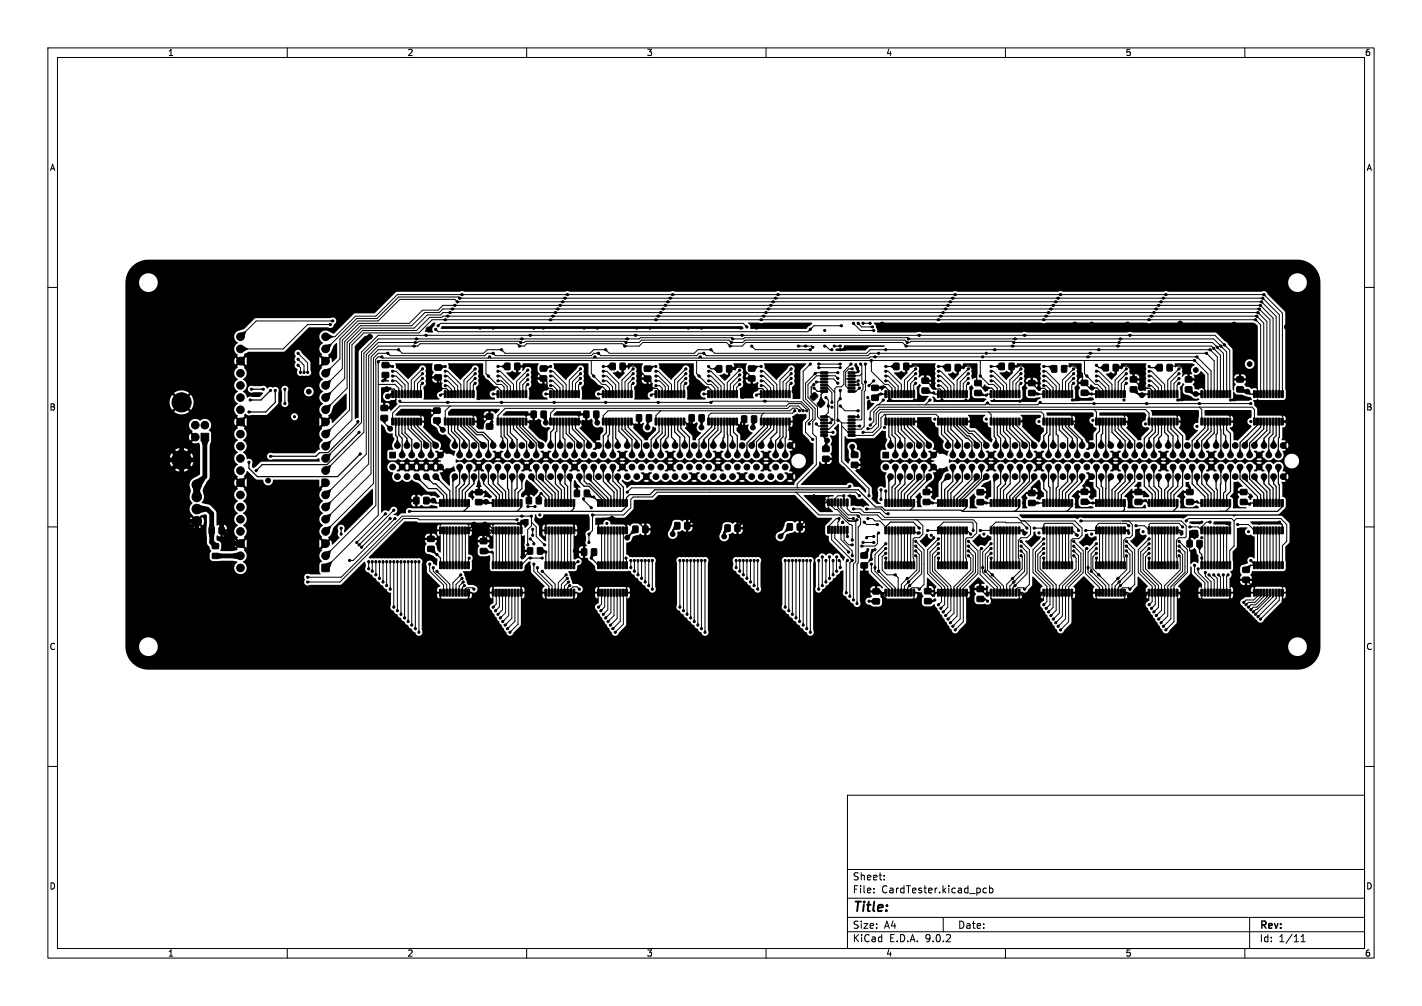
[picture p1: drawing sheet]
<svg xmlns="http://www.w3.org/2000/svg" width="297mm" height="210mm" viewBox="0 0 297 210" stroke-linecap="round" stroke-linejoin="round" font-family="sans-serif">
<defs><g id="words">
<text font-size="2.8" x="178" y="190.9">Title:</text>
<g font-size="2.1">
<text x="178" y="184">Sheet:</text>
<text x="178" y="186.7">File:</text>
<text x="184.1" y="186.7">CardTester.kicad_pcb</text>
<text x="178" y="196.9">KiCad</text>
<text x="178" y="194.1">Size:</text>
<text x="184.7" y="194.1">A4</text>
<text x="185.7" y="196.9">E.D.A.</text>
<text x="193.3" y="196.9">9.0.2</text>
<text x="200" y="194.1">Date:</text>
<text x="263" y="194.3">Rev:</text>
<text x="263" y="196.9">Id:</text>
<text x="267.1" y="196.9">1/11</text>
</g>
<g font-size="1.8">
<text x="35" y="11.9">1</text>
<text x="85" y="11.9">2</text>
<text x="135" y="11.9">3</text>
<text x="185" y="11.9">4</text>
<text x="235" y="11.9">5</text>
<text x="285" y="11.9">6</text>
<text x="10.3" y="35.9">A</text>
<text x="285.4" y="35.9">A</text>
<text x="10.3" y="85.9">B</text>
<text x="285.3" y="85.9">B</text>
<text x="10.3" y="135.9">C</text>
<text x="285.3" y="135.9">C</text>
<text x="10.3" y="185.9">D</text>
<text x="285.3" y="185.9">D</text>
<text x="35" y="199.9">1</text>
<text x="85" y="199.9">2</text>
<text x="135" y="199.9">3</text>
<text x="185" y="199.9">4</text>
<text x="235" y="199.9">5</text>
<text x="285" y="199.9">6</text>
</g>
</g></defs>
<g fill="none" stroke="#000" stroke-width=".21">
<path d="M10 10h277v190h-277zM12 12h273v186h-273zM60 10v2M110 10v2M160 10v2M210 10v2M260 10v2M10 60h2M62.2 76.3l.5 .5v1M62.2 75l1.3 1.3v1.5M62.2 73.8l2 2v2M68 70.3h1.9l4.3-4.3h4.3l4.5-4.5h181l3.9 3.9v16.9"/>
<path d="M68 72.8h.2l6.3-6.3h4.2l4.5-4.5h12.6l.2 .3h167.8l3.4 3.4v16.6M68 77.9l3-3v-4.1l3.8-3.8h4.2l4.5-4.5h11.5l.5 .5h168l3 3.1v16.2M69 67.8h-4.8l-5 5h-9M69.5 67h-16l-3.3 3.3M78.5 76h.1M82 79.5h.7l1.2 1.2v1.6M82 78.5h.7l1.9 1.9v1.9M82 77.5h.7l2.5 2.5v2.3M88.2 78l-1.6 1.7v2.6M88.2 79l-1 1.1v2.2M88.2 77l-2.3 2.4v2.9M91.5 68l.5-.5h63.2l.8 .8"/>
<path d="M93 79.5h.5l1.5 1.5v1.3M93 78.5h.5l2.1 2.1v1.7M93 77.5h.5l2.7 2.8v2M99.3 77l-2.4 2.4v2.9M99.3 78l-1.8 1.7v2.6M99.3 79l-1.1 1.1v2.2M101.5 75.3v2.7l2.2 2.3h1l.6 .5v1.5M104 79.5h.7l1.2 1.2v1.6M104 78.5h.5l2.1 2.1v1.7M104 77.5h.5l2.7 2.8v2M110.2 79.3l-1 1v2M110.2 77.3l-2.3 2.3v2.7"/>
<path d="M110.2 78.3l-1.7 1.7v2.3M115 76.5h-1.1l-.4 .4M115 79.5h.5l1.5 1.5v1.3M115 78.5h.5l2.1 2.1v1.7M115 77.5h.5l2.7 2.8v2M121.2 77l-2.3 2.4v2.9M121.2 78l-1.7 1.7v2.6M121.2 79l-1 1.1v2.2M123.5 75.3v2.7l2.3 2.3h.7l.8 .8v1.2M126 79.5h.7l1.2 1.2v1.6M126 78.5h.7l1.9 1.9v1.9M126 77.5h.7l2.6 2.5v2.3"/>
<path d="M132.2 79l-1 1.1v2.2M132.2 77l-2.3 2.4v2.9M132.2 78l-1.7 1.7v2.6M137 79.5h.8l1.1 1.2v1.6M137 78.5h.5l2.1 2.1v1.7M137 77.5h.5l2.7 2.8v2M143.2 77l-2.3 2.4v2.9M143.2 78l-1.6 1.7v2.6M143.2 79l-1 1.1v2.2M145.5 75.3v2.7l2.3 2.3h.7l.8 .8v1.2M148 79.5h.5l1.4 1.5v1.3M148 78.5h.5l2.1 2.1v1.7"/>
<path d="M148 77.5h.5l2.7 2.8v2M154.5 79.3l-1.3 1.3v1.7M154.5 77.3l-2.6 2.6v2.4M154.5 78.3l-2 1.9v2.1M157 72.3l.8 .7h11.4M159 78.5h.5l2.1 2.1v1.7M159 79.5h.5l1.4 1.5v1.3M159 77.5h.5l2.7 2.8v2M165.2 77l-2.3 2.4v2.9M165.2 78l-1.6 1.7v2.6M165.2 79l-1 1.1v2.2M166.8 72.3h2.7l.3 .2"/>
<path d="M169.2 76l-1.5 1.5v6l2.1 2v2l-.8 .7v.3M170.5 79.8h1.6M171 76.8h4.5M171 76h4.5M172.1 79.1h2l.9 .9M172.2 72.3h.3l.8 .7h.5M174.2 72.3h1.3M175 77.8h-4.6l-2.2 2.2v3.3l2.1 2v2.2l-.5 .5v2.5l.7 .8v5.7l-4 4v.8M175 79l-.6-.5h-3.8l-1.9 1.8v2.7l2 2v2l.7 .7h.7M175.7 68h-5.7l-1.3 1.3h-77.2l-.5-.5M176.7 79.1h1.2M177.7 76.1l-1.4 1.4v2.8l-.6 .5h-1l-.3 .4v7.2l-1.3 1.2h-1"/>
<path d="M178 77h-.7l-.7 .7v2.9l.5 .5h.8M178.2 67.5l1.6 1.5h2.7M179.2 79.5l-.2 .3h-1.1M179.2 67.5l.8 .8h2.2M179.8 76l.2 .3v3.7l.3 .3v1l-.3 .2v6l-.2 .2h-1.9M180 78l-.5 .5h-1.6M180.3 67.5h1.4M180.7 76v5.5l-.2 .3v7.2l-.6 .6h-2M182 75.3v2.2l2.7 2.8h.8l.8 .8v1.2M182.5 79.5l-1 1M185 79.5h.5l1.4 1.5v1.3M185 78.5h.5l2.1 2.1v1.7"/>
<path d="M185 77.5h.5l2.7 2.8v2M191.2 79l-1 1.1v2.2M191.2 78l-1.7 1.7v2.6M191.2 77l-2.3 2.4v2.9M196 79.5h.5l1.4 1.5v1.3M196 78.5h.5l2.1 2.1v1.7M196 77.5h.5l2.7 2.8v2M202.2 79l-1 1.1v2.2M202.2 77l-2.3 2.4v2.9M202.2 78l-1.6 1.7v2.6M204.7 75.3v3.2l1.8 1.8h1l.8 .8v1.2M207 79.5h.5l1.5 1.5v1.3"/>
<path d="M207 78.5h.5l2.1 2.1v1.7M207 77.5h.5l2.8 2.8v2M213.3 78l-1.8 1.7v2.6M213.3 79l-1.1 1.1v2.2M213.3 77l-2.4 2.4v2.9M218 79.5h.5l1.4 1.5v1.3M218 78.5h.5l2.1 2.1v1.7M218 77.5h.5l2.7 2.8v2M224.2 79l-1 1.1v2.2M224.2 77l-2.3 2.4v2.9M224.2 78l-1.7 1.7v2.6M226.5 75.3v2.7l2.2 2.3h.5l1.1 1v1"/>
<path d="M229 79.5h.5l1.4 1.5v1.3M229 78.5h.5l2.1 2.1v1.7M229 77.5h.5l2.7 2.8v2M235.2 77l-2.3 2.4v2.9M235.2 79l-1 1.1v2.2M235.2 78l-1.7 1.7v2.6M240 79.5h.5l1.4 1.5v1.3M240 78.5h.5l2.1 2.1v1.7M240 77.5h.5l2.8 2.8v2M246.2 79l-1 1.1v2.2M246.2 77l-2.3 2.4v2.9M246.2 78l-1.6 1.7v2.6"/>
<path d="M285 60h2M59.5 81.3v3M68 80.5l3.5-3.5v-6l3.5-3.5h10.5l2.7-2.7h3.3l1-1h170.8l2.6 2.6v15.9M79 80.3h3.5l.8 .8v1.2M80.2 87.3v1l1.3 1.2M83.5 83.8l.2 .2h64.8l.2-.2h15.8l.1 .1h2.8l1.6 1.6v2l-.8 .8v2l1.6 1.5M88.2 80l-.4 .4v1.9M91.2 87.8v.7l1.3 1.3M93 80.5h.5l.8 .8v1M94 84.8l-1 1v2.2M99.3 80l-.4 .4v1.9M110.2 80.3l-.4 .4v1.6"/>
<path d="M115 80.5h.5l.8 .8v1M116 85.3l-1 1v1.7M121.2 80l-.4 .4v1.9M132.2 80l-.4 .4v1.9M137 80.5h.8l.5 .6v1.2M138 85.8l-1 1v1.2M143.2 80l-.4 .4v1.9M154.5 80.3l-.6 .6v1.4M159 80.5h.5l.8 .8v1M159.5 86.3l-.5 .5v1.2M165.2 80l-.4 .4v1.9M166 85.8l-.5 .5h-17l-.5 .5v1.2"/>
<path d="M167 85.8l-.5-.6h-1l-.5 .6h-38l-1 1v1.2M167.7 85.7v.1M167.7 85.7l-.9-.9h-1.8l-.5 .5h-59l-1.5 1.5v1.2M168.5 85.8v-.3l-1.3-1.2h-2.5l-.4 .5h-80.8l-1.5 1.5v1.7M168.9 85.3v.1M170.5 88.5l.4 .5h1.2M172.1 90.3h1.9M172.1 81.1h.8l.9 .8v2.1M172.1 80.4h.8l1.5 1.5M172.5 83l.5 .5v2.6l-.9 .9h1.1l.6 .6M173.5 88.3h-1.4M175.5 81.5v1.8l-.5 .5v3.9l.2 .1 .6 .5"/>
<path d="M175.5 84.8l1 1h2.7M175.8 88.3v8l5.7 5.7v1.5M175.8 88.9l1.3 1.4h.8M175.8 88.3h2.1M177.9 89h1.6M178.5 97v.5l.7 .8M179.2 80.3l-.1 .1h-1.2M179.5 81l-.7 .7h-.9M184.5 83.5l-1 1M184.7 86.5l-.7 .8v2l-1.7 1.6h-4.4M184.7 86.5h10.8l.5 .5v1M184.7 86.5l.3 .3v1.2"/>
<path d="M191.2 80l-.3 .4v1.9M194.2 83.5l-.9 1M196 80.5h.5l.8 .8v1M202.2 80l-.3 .4v1.9M206.5 86l.5 .5v1.5M213.3 80l-.5 .4v1.9M218 80.5h.5l.8 .8v1M218 88v-1.5l-.5-.5h-33.5l-.5 .5v2.5l-1.3 1.3h-1.9M224.2 80l-.4 .4v1.9M228.5 85.5l.5 .5v2M235.2 80l-.3 .4v1.9M240 80.5h.5l.8 .8v1"/>
<path d="M240 88v-1.7l-.8-.8h-55.4l-.8 .8v2.2l-1 1h-.8M246.2 80l-.4 .4v1.9M250.5 85l.5 .5v2.5M252.3 82.3v-4.2l-2.8-2.8h-170.3l-.2 .2v32.1l-11 11M253 82.3v-4.8l-3-3h-68.3l-.2 .3h-35l-.3-.3-.2 .3h-21.5l-.2-.3-.3 .3h-21.5l-.2-.3-.3 .3h-22l-.2-.3h-.8l-.5 .5v30.5l-10.5 10.5M253.6 82.3v-6.9l-1.6-1.6h-70.3l-.5 .5h-33.7l-.5-.5h-1l-.5 .5h-20l-.5-.5h-1l-.5 .5h-20l-.5-.5h-1.3l-.5 .5h-19.7l-.5-.5h-2l-1 1v26.1l-10 10M254.2 82.3v-7.8l-1.5-1.5h-71l-.7 .8h-31.7l-.8-.8h-2.8l-.7 .8h-17.8l-.7-.8h-2.5l-.8 .8h-17.7l-.8-.8h-3l-.7 .8h-17l-.8-.8h-4.2l-1.5 1.5v24.4l-9.5 9.5M254.9 82.3v-8.1l-1.9-1.9h-63.8l-.7-.8h-32.8l-.7 .8h-2.5l-.8-.8h-17.4l-.8 .8h-3l-.5-.5h-20l-.5 .5h-1l-.5-.5h-20.3l-.4 .5h-8.3l-2 2v22.6l-9 9M255.5 82.3v-8.5l-2.2-2.3h-41.6l-.2-.2h-21.2l-.3 .2h-.5l-.5-.5h-33.4l-.5 .5h-2.3l-.6-.5h-18.2l-.5 .5h-2.7l-.3-.2h-20.8l-.2 .2h-.8l-.2-.2h-21l-.2 .2h-8.3l-2.5 2.5v20.8l-8.5 8.5M256.2 82.3v-8.8l-2.7-2.7h-63.7l-.3-.3h-34l-.3 .3h-2.2l-.2-.3h-19.1l-.2 .3h-54.5l-3 3v16.4l-8 8M256.8 82.3v-9.2l-3-3.1h-174.8l-3.5 3.5v14.7l-7.5 7.5M261.2 84.3h-43.7l-.3-.3-.4 .5h-10l-.4-.4h-.3l-.4 .4h-22.4l-1.6 1.5v1.5"/>
<path d="M262 88v-2.5l-.5-.5h-78l-1 1v2l-.8 .8M263.3 82.3v-14.5l-1.1-1h-172l-2.7 2.7h-11.5l-2.5 2.5v15.7l-5.5 5.5M263.9 82.3v-14.8l-1.4-1.5h-170l-.2 .3h-2.6l-2.7 2.7h-11.3l-2.7 2.8v13.8l-5 5M264.6 82.3v-15.2l-1.9-1.8h-170.2l-.5 .5h-2.7l-2.8 2.7h-11l-3 3v9.5l-4.5 4.5M265.2 82.3v-15.5l-2.2-2.3h-170.5l-.8 .8h-2.9l-2.8 2.7h-10.7l-3.3 3.3v7.7l-4 4M10 110h2M71.3 110.3v1.2M77 117.3v1.5M77.7 117.3v2M78.5 117.3v2.7M79.2 117.3v3.5M80 117.3v4.2"/>
<path d="M80.5 107.3l-6 6M80.7 117.3v5M81.5 117.3v5.7M81.5 108.3l-6 6M82.3 117.3v9.5M82.3 106.5l-7.3 7.3M82.5 108.3l-8.7 8.7h-.8M83 117.3v10.2M83.7 117.3v11M84.5 117.3v11.7M85.2 117.3v12.5M86 117.3v13.2"/>
<path d="M86.7 117.3v14M87.5 117.3v14.7M89.7 117.8v1.5l3 2.9v1.5M90.5 118.5v.8l2.8 2.8v1.6M91.2 119.3l2.7 2.7v1.7M92.7 110.7v7.3M93.3 110.7v7.3M93.9 110.7v7.3M94.6 110.7v7.3M95.2 110.7v7.3M95.9 110.7v7.3M96.6 110.7v7.3"/>
<path d="M97.2 110.7v7.3M98 116.5l-.2 .2v1.3M103.6 110.7v7.3M104.3 110.7v7.3M105 110.7v7.3M105.6 110.7v7.3M106.2 110.7v7.3M106.9 110.7v7.3M107.5 110.7v7.3M108 108.5h-20.5l-.2-.2h-3l-13.3 13.2h-6.8M108.2 110.7v7.3M109.7 103l.8 .7v.8"/>
<path d="M110.2 113.7v-3.1l.8-.8v-2h-27l-12.7 12.7h-7.1M110.2 113.7v.1M110.2 105.8h1.5M110.8 112.5l.7 .8v.2M111 109l1 1v2l1.7 1.8M111.2 110.5v1.3M111.5 117.8v1.5l3.2 3.1v1.3M112.2 118.5v.8l3.1 3v1.4M112.5 104.5v-1l.5-.5 1 1v1M113.2 119.3l2.7 2.7v1.7M113.2 116.5h-2.8l-1.5 1.5M114.7 110.7v7.3"/>
<path d="M115.3 110.7v7.3M115.9 110.7v7.3M116.6 110.7v7.3M117.2 110.7v7.3M117.9 110.7v7.3M118.5 110.7v7.3M119.2 110.7v7.3M120.2 101.5l.3 .3v1.2M120.8 117.3l-1 .7M121.9 104.1v.3l1.6 1.6M125.6 110.7v7.3M126.3 110.7v7.3"/>
<path d="M127 110.7v7.3M127.6 110.7v7.3M128.2 110.7v7.3M128.9 110.7v7.3M129.5 110.7v7.3M130.2 110.7v7.3M130.8 116.5v1.5M131.7 117v1.5M132.5 117v2.3M133.2 117v3M134 117v3.8M134.7 117v4.5"/>
<path d="M135.5 117v5.3M136.2 117v6M142 117v9.8M142.8 117v10.5M143.5 117v11.3M144.3 117v12M144.7 108.5l-1.2 1.3M145 117v12.8M145.7 117v13.5M146.5 117v14.3M147.2 117v15M153.7 117v1.5"/>
<path d="M154.5 117v2.3M155.2 117v3M156 117v3.8M156.7 117v4.5M157.5 117v5.3M158.2 117v6M164 117v9.8M164.7 117v10.5M165.5 117v11.3M166.3 102.8l4.7 4.7h4.4l2 2h.3l.3 .3v3M166.3 117v12M167 117v12.8"/>
<path d="M167.7 117v13.5M168.5 117v14.3M169.2 117v15M171 117v6M171.7 116.3v6M172.5 117v4.5M173 110.6v-.7l1.7-1.6h.5v.5l-.2 .2v1.6M173.3 116.3v4.5M173.7 104.9v.7l.7 .8h.4l2.5 2.4h1.4M173.7 110.6v2.1l4.3 4.3-.5 .5v7M174 117v3M174.4 104.9v-.7l.6-.7h1.3v1.4"/>
<path d="M174.4 110.6v1.8l2.8 2.9M174.7 116.3v3M175 104.9v1.1l2.2 2.3h1M175.2 117l.3 .3v1.2M175.7 104.9v1.1l1.4 1.5h1.9l.8 .8v1.2l-.6 .5v7.5l-.2 .3v8.2M175.7 110.6v2.1l2.3 2.3v1M176.3 110.6v2.2l1 1h.7M176.9 104.9v1.3l.8 .8h1.8l.5 .5h3.3l.9 1h19.1l.7 .8v2l-1 1h-1l-.3 .2 .2 5.5M177 117l-.2 .3v6.5M177.1 108.6l.4 .2M177.5 101.5l-.3 .3h-45.3l-.9 1M178 108.8h.1"/>
<path d="M178.2 106.3h1.6l.7 .7h3.3l.9 1h27.8l.8 .8h11.2l1.5 1.5v1.5l-.7 .7h-1.3l-.3 .3 .1 5.2M178.5 108.8h.1M178.7 108.8v8.5l-.5 .5v7.5M179 108.5l-.3 .3M179.5 103.5l-.8-.7h-41.5l-1 1h-4l-.5 .5v1.7l-1.5 1.5h-6.5v3.3l-.7 .7v1.8M180.3 113.3h2.2M180.5 109l.5 .5h2.3M181 106.3h3l1 1h.5M181.2 114.8v.4l-.7 .8M181.2 108.3h1l.6 .5h1l1.2 1.2v.7M182 116.8l-1.3 1.2h-.2M182 117.8v1.5l3.7 3.7v.7"/>
<path d="M182.5 112h-1.3l-.2 .3M183.5 111.3l-.2 .2v2l-.5 .5h-2.8M184 102.3v2M185 115.5l-.8 .8v2.7l1 1h1.8l.6 .6v3.1M185 114.5l-1.5 1.5v3.3l3.4 3.4v1M185 113.5l-2.2 2.3v3.5l3.5 3.5v.9M185.7 110.7v7.3M186.3 110.7v7.3M186.9 110.7v7.3M187.6 110.7v7.3M188.2 110.7v7.3M188.9 110.7v7.3"/>
<path d="M189.5 110.7v7.3M190.2 110.7v7.3M191.2 114l1.3 1.3v4.5l-3 2.9v1M191.2 113l1.8 1.8v7.2l-1 1-.3-.3h-1.2l-.3 .3v.7M191.2 116l.3 .3v2.7l-3.3 3v1.7M191.2 115l.8 .8v3.5l-3.1 3.1v1.3M191.5 108.5l1.3 1.3v1.7l-.8 .8h-1l-.3 .2 .2 5.5M193.8 110.8l2.2-.1v-.6l1.1-1.1h5.9l.3 .3v1.5M194 110.7v.1M196 113.5l-1.8 1.8v4.2l3.1 3.1v3.6l-.8 .8M196 114.5l-1.3 1.3v3.5l3.2 3.2v4.3l-.9 1M196 115.5l-.8 .8v2.7l3.4 3.4v5l-1.1 1.1"/>
<path d="M196 112.5l-2.2 2.3v5l2.8 2.9v2.9l-.6 .7M196.6 110.7v7.3M197.3 110.7v7.3M197.9 110.7v7.3M198.6 110.7v7.3M199.2 110.7v7.3M199.9 110.7v7.3M200.6 110.7v7.3M201.2 110.7v7.3M202.2 113l2 2v4.8l-3 3v7l-1.7 1.7M202.2 116l.5 .5v2.5l-3.5 3.5v5.5l-1.2 1.3M202.2 115l1.1 1v3.3l-3.4 3.3v6l-1.4 1.4"/>
<path d="M202.2 114l1.6 1.5v4l-3.2 3.2v6.5l-1.6 1.6M204.7 104.8h1.1l.2 .2M205 114.5l-.3 .3v5.2l2.9 2.9v.8M207 113.5l-1.8 1.8v4.2l3.1 3.1v1.1M207 114.5l-1.2 1.2-.1 3.6 3.3 3.2v1.2M207 115.5l-.7 .8v2.7l3.3 3.4v1.3M207.6 110.7v7.3M208.3 110.7v7.3M209 110.7v7.3M209.6 110.7v7.3M210.3 110.7v7.3M210.9 110.7v7.3"/>
<path d="M211.5 110.7v7.3M212.2 110.7v7.3M213.3 114l1.2 1.3v4.5l-3 2.9v1M213.3 113l1.7 1.8v7.2l-1 1-.3-.3h-1.1l-.4 .4v.6M213.3 115l.7 .8v3.5l-3.1 3.1v1.3M213.3 116l.2 .3v2.5l-3.2 3.2v1.7M214 108.8l1.2 1.2v1.5l-.7 .8h-1.3l-.5 .5 .1 5.2M214.5 110.3l-1.1-1.2-5.4-.1-1 1v.7l-2.3 .1M215.5 102.9h1.2l.3 .4M216 110.3h1.5l.5 .4v-1.2l.2-.2h5.8l1.2 1.2v.3M218 113.5l-1.7 1.7v4.1l3 3v3.9l-.8 .8M218 114.5l-1.2 1.3v3.2l3.1 3.2v4.6l-.9 1"/>
<path d="M218 115.5l-.8 .8v2.5l3.4 3.3v5.3l-1.1 1.1M218 112.5l-2.3 2.3v4.7l3 2.9v3.2l-.7 .7M218.7 110.7v7.3M219.3 110.7v7.3M219.9 110.7v7.3M220.6 110.7v7.3M221.2 110.7v7.3M221.9 110.7v7.3M222.5 110.7v7.3M223.2 110.7v7.3M224.2 116l.5 .5v2.3l-3.5 3.5v5.7l-1.2 1.3M224.2 113l2.1 2v4.5l-3.1 3.1v7.2l-1.7 1.7"/>
<path d="M224.2 115l1 1v3l-3.3 3.4v6.2l-1.4 1.4M224.2 114l1.5 1.5v3.8l-3.2 3.2v6.7l-1.5 1.6M225.7 108.8h21.1l.9 1v2.2l-.2 .3h-1.3l-.5 .5 .1 5.2M226.5 102.7h1.4l.3 .3M226.8 110.7v.1M227 114.5l-.3 .3v4.9l2.9 3v1M229 115.5l-.8 .8v2.5l3.4 3.3v1.6M229 114.5l-1.1 1.1v3.6l3 3.1v1.4M229 113.5l-1.7 1.8v4.2l3 3.1v1.1M229.6 110.7v7.3M230.3 110.7v7.3M230.9 110.7v7.3"/>
<path d="M231.6 110.7v7.3M232.2 110.7v7.3M232.9 110.7v7.3M233.5 110.7v7.3M234.2 110.7v7.3M235.2 114l1.3 1.3v4.5l-3 2.9v1M235.2 113l1.8 1.8v7.2l-1 1-.3-.3h-1.2l-.3 .3v.7M235.2 116l.1 2.9-3.1 3.1v1.7M235.2 115l.8 .8v3.5l-3.1 3.1v1.3M235.7 108.8l.8 .7v2.3l-.5 .5h-.8l-.5 .5 .2 5.2M235.7 109.8l-.5-.5h-5.7l-.5 .5v.9h-2.2M237.3 109.8h1.7l1 .9v-1.2l.3-.2h5.9l.8 .7"/>
<path d="M237.7 102.7h.5l.5 .6h.3M240 114.5l-1.3 1.3v3.2l3.2 3.2v4.6l-.9 1M240 113.5l-1.8 1.8v4l3.1 3v3.9l-.8 .8M240 115.5l-.8 .8v2.5l3.4 3.3v5.3l-1.1 1.1M240 112.5l-2.3 2.3v4.7l2.9 2.9v3.2l-.6 .7M240.6 110.7v7.3M241.3 110.7v7.3M241.9 110.7v7.3M242.6 110.7v7.3M243.3 110.7v7.3M243.9 110.7v7.3M244.6 110.7v7.3"/>
<path d="M245.2 110.7v7.3M246.2 113l1.8 1.8v4.7l-2.8 2.8v7.5l-1.7 1.7M246.2 115l.8 .8v3.5l-3.1 3.1v6.2l-1.4 1.4M246.2 116l.3 .3v2.7l-3.2 3.3v5.7l-1.3 1.3M246.2 114l1.3 1.3v4.2l-2.9 3v6.7l-1.6 1.6M247.7 108.8l.5-.5h9.1l.4 .5M248.2 101.5l.3 .3v.9M248.5 113.5v1.5l.7 .8M249.5 118v1.5l2.1 2.2v2M250 104.8h-1.5M250.3 118.8v.7l2 2.1v2.1M251.6 110.7v7.3"/>
<path d="M251.7 119.5v.8l1.3 1.2v2.2M252.3 110.7v7.3M252.7 109h-.7l-1 1v.7l-.7-.7h-1.8M253 110.7v7.3M253.6 110.7v7.3M254.2 110.7v7.3M254.9 110.7v7.3M255.5 110.7v7.3M256.2 110.7v7.3M257.7 108.8l.5-.5h9.3l1.2 1.2v3.5l-.8 .9v4.1M257.7 108.8v5.2l-.9 .9v3.1M258.5 109.5h2.3l1.2 1.2"/>
<path d="M259.7 102.7h.8l.7 .8M262.7 110.7v7.3M263.3 110.7v7.3M263.9 110.7v7.3M264.6 110.7v7.3M265.2 110.7v7.3M265.9 110.7v7.3M266.5 110.7v7.3M267.2 110.7v7.3M285 110h2M96.2 120l-1.6 1.7v2M96.5 120.8l-1.3 1.2v1.7"/>
<path d="M96.7 121.5l-.8 .9v1.3M97 122.3l-.4 .4v1M99 123l-.3-.3h-1.2l-.3 .3v.7M103.6 123.7v2.4l-.6 .7M104.3 123.7v3l-.8 .8M105 123.7v3.6l-1 1M105.6 123.7v4.2l-1.1 1.1M106.2 123.7v4.8l-1.2 1.3M106.9 123.7v5.4l-1.4 1.4M107.5 123.7v6l-1.5 1.6M108.2 123.7v6.6l-1.7 1.7M118.2 120l-1.6 1.7v2"/>
<path d="M118.5 120.8l-1.3 1.2v1.7M118.7 121.5l-.8 .9v1.3M119 122.3l-.5 .4v1M121 123l-.5-.5h-.8l-.5 .5v.7M125.6 123.7v2.4l-.6 .7M126.3 123.7v3l-.8 .8M127 123.7v3.6l-1 1M127.6 123.7v4.2l-1.1 1.1M128.2 123.7v4.8l-1.2 1.3M128.9 123.7v5.4l-1.4 1.4M129.5 123.7v6l-1.5 1.6M130.2 123.7v6.6l-1.7 1.7"/>
<path d="M181.5 125.5h1.5M195.2 125.3l-.2 .2h-1.2M204.7 125h1.1l.5 .5M206.7 120.2h.1M207 120.5h.1M252.5 120l1.1 1.1v2.6M253.5 120l.7 .8v2.9M254.5 120l.4 .4v3.3M255.5 120v3.7M256.5 120l-.3 .3v3.4M262.6 127.1h.1M262.7 123.7v.8l-.8 .8h-1.6l-.5 .5"/>
<path d="M263.3 123.7v.9l-1.2 1.2h-1.4l-.4 .5M263.9 123.7v.9l-1.7 1.7h-.9l-.5 .5M264.6 123.7v1l-2.1 2.1h-.7l-.5 .5M265 124.8h.1M265.2 123.7v.8l-2.7 2.8h-.3l-.5 .5M265.9 123.7v.9l-3.7 3.7M266.5 123.7v1.3l-3.8 3.8M267.2 123.7v1.6l-3.9 4M10 160h2M177 166h108v32h-108zM285 160h2M60 198v2"/>
<path d="M110 198v2M160 198v2M177 194.5h108M177 191.5h108M177 187.5h108M177 181.5h108M182.5 186.3v.1M182.5 185.5v.1M184.7 183.6v.1M184.7 182.8v.1M197 191.5v3M206 185.5l-.4-.1-.3 .3 .2 .6h.5"/>
<path d="M206.7 185.5l.4-.1 .3 .3-.2 .6h-.5M206.7 184.9v1.5M210 198v2M260 198v2M261 191.5v6.5M271.7 196.6h.9M271.7 195.5l.5-.4v1.5"/>
</g>
<g fill="#000" stroke="#000" stroke-width=".21">
<path d="M49.6 74.9l.5-.3 .9 .1v1.4l-.8 .1a.8 .8 0 0 1-.7-.5 .8 .8 0 0 1 .1-.8zM67.2 74.7l.8-.1a.8 .8 0 0 1 .8 .7 .8 .8 0 0 1-.7 .9l-.9-.1zM79.8 75.7h1.4v1h-1.4zM79.8 77.8h1.4v1h-1.4zM90.8 76.2h1.4v1h-1.4zM90.8 78.3h1.4v1h-1.4zM105.4 75.8h1.1v1.4h-1.1zM107.5 75.8h1.1v1.4h-1.1zM112.8 76.4h1.4v1h-1.4zM112.8 78.5h1.4v1h-1.4zM127.4 75.8h1.1v1.4h-1.1zM129.5 75.8h1.1v1.4h-1.1z"/>
<path d="M134.6 76.4h1.3v1.1h-1.3zM134.6 78.5h1.3v1.1h-1.3zM149.7 76.3h1v1.4h-1zM151.8 76.3h1v1.4h-1zM156.3 76.4h1.4v1h-1.4zM156.3 78.5h1.4v1h-1.4zM171.4 77.6h1.4l.1 .3-1.4 .1zM171.4 78.3h1.4l.1 .3h-1.4zM171.4 78.9h1.4l.1 .3-1.4 .1zM171.4 79.6h1.4l.1 .3h-1.4zM177.2 79.6h1.3l.1 .3h-1.4zM177.2 78.9h1.3l.1 .3-1.4 .1z"/>
<path d="M177.2 78.3h1.3l.1 .3h-1.4zM177.2 77.6h1.3l.1 .3-1.4 .1zM186.7 75.8h1v1.4h-1zM188.8 75.8h1v1.4h-1zM197.4 76.1h1.1v1.3h-1.1zM199.5 76.1h1.1v1.3h-1.1zM208.7 75.8h1v1.4h-1zM210.8 75.8h1v1.4h-1zM219.7 76.3h1v1.4h-1zM221.7 76.3h1.1v1.4h-1.1zM230.4 76.1h1.1v1.3h-1.1zM232.5 76.1h1.1v1.3h-1.1z"/>
<path d="M236.1 78.7h1.3v1h-1.3zM241.7 76.1h1v1.3h-1zM243.8 76.1h1v1.3h-1zM247.6 78.7h1.3v1h-1.3zM258.3 78.7h1.4v1h-1.4zM42 90.5h1.6v1.6h-1.6zM49.6 87.6l.5-.3 .9 .1v1.4l-.8 .1a.8 .8 0 0 1-.7-.5 .8 .8 0 0 1 .1-.8zM67.2 87.4l.8-.1a.8 .8 0 0 1 .8 .7 .8 .8 0 0 1-.7 .9l-.9-.1zM79.6 86.7h1.3v1.1h-1.3zM79.6 84.7h1.3v1h-1.3zM81.4 94.4h1.2v1.2h-1.2zM81.8 87.3h.4l-.1 1.4h-.3z"/>
<path d="M81.8 81.6h.4l-.1 1.4h-.3zM82.5 87.3h.3v1.4h-.3zM82.5 81.6h.3v1.4h-.3zM83.1 87.3h.4l-.1 1.4h-.3zM83.1 81.6h.4l-.1 1.4h-.3zM83.8 87.3h.3v1.4h-.3zM83.8 81.6h.3v1.4h-.3zM84.4 87.3h.4l-.1 1.4h-.3zM84.4 81.6h.4l-.1 1.4h-.3zM85.1 87.3h.3v1.4h-.3zM85.1 81.6h.3v1.4h-.3zM85.7 87.3h.4l-.1 1.4h-.3z"/>
<path d="M85.7 81.6h.4l-.1 1.4h-.3zM86.4 87.3h.3v1.4h-.3zM86.4 81.6h.3v1.4h-.3zM87 87.3h.4l-.1 1.4h-.3zM87 81.6h.4l-.1 1.4h-.3zM87.7 87.3h.3v1.4h-.3zM87.7 81.6h.3v1.4h-.3zM90.6 87.3h1.3v1h-1.3zM90.6 85.2h1.3v1h-1.3zM92.8 87.3h.4l-.1 1.4h-.3zM92.8 81.6h.4l-.1 1.4h-.3zM93.5 87.3h.3v1.4h-.3z"/>
<path d="M93.5 81.6h.3v1.4h-.3zM94.1 87.3h.4l-.1 1.4h-.3zM94.1 81.6h.4l-.1 1.4h-.3zM94.8 87.3h.3v1.4h-.3zM94.8 81.6h.3v1.4h-.3zM95.4 87.3h.4l-.1 1.4h-.3zM95.4 81.6h.4l-.1 1.4h-.3zM96.1 87.3h.3v1.4h-.3zM96.1 81.6h.3v1.4h-.3zM96.7 87.3h.4l-.1 1.4h-.3zM96.7 81.6h.4l-.1 1.4h-.3zM97.4 87.3h.3v1.4h-.3z"/>
<path d="M97.4 81.6h.3v1.4h-.3zM98 87.3h.4l-.1 1.4h-.3zM98 81.6h.4l-.1 1.4h-.3zM98.7 87.3h.3v1.4h-.3zM98.7 81.6h.3v1.4h-.3zM101.6 88.5h1.3v1.1h-1.3zM101.6 86.4h1.3v1.1h-1.3zM103.8 87.3h.4l-.1 1.4h-.3zM103.8 81.6h.4l-.1 1.4h-.3zM104.5 87.3h.3v1.4h-.3zM104.5 81.6h.3v1.4h-.3zM105.1 87.3h.4l-.1 1.4h-.3z"/>
<path d="M105.1 81.6h.4l-.1 1.4h-.3zM105.8 87.3h.3v1.4h-.3zM105.8 81.6h.3v1.4h-.3zM106.4 87.3h.4l-.1 1.4h-.3zM106.4 81.6h.4l-.1 1.4h-.3zM107.1 87.3h.3v1.4h-.3zM107.1 81.6h.3v1.4h-.3zM107.7 87.3h.4l-.1 1.4h-.3zM107.7 81.6h.4l-.1 1.4h-.3zM108.4 87.3h.3v1.4h-.3zM108.4 81.6h.3v1.4h-.3zM109 87.3h.4l-.1 1.4h-.3z"/>
<path d="M109 81.6h.4l-.1 1.4h-.3zM109.7 87.3h.3v1.4h-.3zM109.7 81.6h.3v1.4h-.3zM110.9 85.8h1.1v1.4h-1.1zM113 85.8h1.1v1.4h-1.1zM114.8 87.3h.4l-.1 1.4h-.3zM114.8 81.6h.4l-.1 1.4h-.3zM115.5 87.3h.3v1.4h-.3zM115.5 81.6h.3v1.4h-.3zM116.1 87.3h.4l-.1 1.4h-.3zM116.1 81.6h.4l-.1 1.4h-.3zM116.8 87.3h.3v1.4h-.3z"/>
<path d="M116.8 81.6h.3v1.4h-.3zM117.4 87.3h.4l-.1 1.4h-.3zM117.4 81.6h.4l-.1 1.4h-.3zM118.1 87.3h.3v1.4h-.3zM118.1 81.6h.3v1.4h-.3zM118.7 87.3h.4l-.1 1.4h-.3zM118.7 81.6h.4l-.1 1.4h-.3zM119.4 87.3h.3v1.4h-.3zM119.4 81.6h.3v1.4h-.3zM120 87.3h.4l-.1 1.4h-.3zM120 81.6h.4l-.1 1.4h-.3zM120.7 87.3h.3v1.4h-.3z"/>
<path d="M120.7 81.6h.3v1.4h-.3zM121.9 85.8h1.1v1.4h-1.1zM124 85.8h1.1v1.4h-1.1zM125.8 87.3h.4l-.1 1.4h-.3zM125.8 81.6h.4l-.1 1.4h-.3zM126.5 87.3h.3v1.4h-.3zM126.5 81.6h.3v1.4h-.3zM127.1 87.3h.4l-.1 1.4h-.3zM127.1 81.6h.4l-.1 1.4h-.3zM127.8 87.3h.3v1.4h-.3zM127.8 81.6h.3v1.4h-.3zM128.4 87.3h.4l-.1 1.4h-.3z"/>
<path d="M128.4 81.6h.4l-.1 1.4h-.3zM129.1 87.3h.3v1.4h-.3zM129.1 81.6h.3v1.4h-.3zM129.7 87.3h.4l-.1 1.4h-.3zM129.7 81.6h.4l-.1 1.4h-.3zM130.4 87.3h.3v1.4h-.3zM130.4 81.6h.3v1.4h-.3zM131 87.3h.4l-.1 1.4h-.3zM131 81.6h.4l-.1 1.4h-.3zM131.7 87.3h.3v1.4h-.3zM131.7 81.6h.3v1.4h-.3zM132.9 86.6h1.1v1.3h-1.1z"/>
<path d="M135 86.6h1.1v1.3h-1.1zM136.8 87.3h.4l-.1 1.4h-.3zM136.8 81.6h.4l-.1 1.4h-.3zM137.5 87.3h.3v1.4h-.3zM137.5 81.6h.3v1.4h-.3zM138.1 87.3h.4l-.1 1.4h-.3zM138.1 81.6h.4l-.1 1.4h-.3zM138.8 87.3h.3v1.4h-.3zM138.8 81.6h.3v1.4h-.3zM139.4 87.3h.4l-.1 1.4h-.3zM139.4 81.6h.4l-.1 1.4h-.3zM140.1 87.3h.3v1.4h-.3z"/>
<path d="M140.1 81.6h.3v1.4h-.3zM140.7 87.3h.4l-.1 1.4h-.3zM140.7 81.6h.4l-.1 1.4h-.3zM141.4 87.3h.3v1.4h-.3zM141.4 81.6h.3v1.4h-.3zM142 87.3h.4l-.1 1.4h-.3zM142 81.6h.4l-.1 1.4h-.3zM142.7 87.3h.3v1.4h-.3zM142.7 81.6h.3v1.4h-.3zM143.9 86.6h1.1v1.3h-1.1zM146 86.6h1.1v1.3h-1.1zM147.8 87.3h.4l-.1 1.4h-.3z"/>
<path d="M147.8 81.6h.4l-.1 1.4h-.3zM148.5 87.3h.3v1.4h-.3zM148.5 81.6h.3v1.4h-.3zM149.1 87.3h.4l-.1 1.4h-.3zM149.1 81.6h.4l-.1 1.4h-.3zM149.8 87.3h.3v1.4h-.3zM149.8 81.6h.3v1.4h-.3zM150.4 87.3h.4l-.1 1.4h-.3zM150.4 81.6h.4l-.1 1.4h-.3zM151.1 87.3h.3v1.4h-.3zM151.1 81.6h.3v1.4h-.3zM151.7 87.3h.4l-.1 1.4h-.3z"/>
<path d="M151.7 81.6h.4l-.1 1.4h-.3zM152.4 87.3h.3v1.4h-.3zM152.4 81.6h.3v1.4h-.3zM153 87.3h.4l-.1 1.4h-.3zM153 81.6h.4l-.1 1.4h-.3zM153.7 87.3h.3v1.4h-.3zM153.7 81.6h.3v1.4h-.3zM154.9 86.8h1v1.4h-1zM157 86.8h1v1.4h-1zM158.8 87.3h.4l-.1 1.4h-.3zM158.8 81.6h.4l-.1 1.4h-.3zM159.5 87.3h.3v1.4h-.3z"/>
<path d="M159.5 81.6h.3v1.4h-.3zM160.1 87.3h.4l-.1 1.4h-.3zM160.1 81.6h.4l-.1 1.4h-.3zM160.8 87.3h.3v1.4h-.3zM160.8 81.6h.3v1.4h-.3zM161.4 87.3h.4l-.1 1.4h-.3zM161.4 81.6h.4l-.1 1.4h-.3zM162.1 87.3h.3v1.4h-.3zM162.1 81.6h.3v1.4h-.3zM162.7 87.3h.4l-.1 1.4h-.3zM162.7 81.6h.4l-.1 1.4h-.3zM163.4 87.3h.3v1.4h-.3z"/>
<path d="M163.4 81.6h.3v1.4h-.3zM164 87.3h.4l-.1 1.4h-.3zM164 81.6h.4l-.1 1.4h-.3zM164.7 87.3h.3v1.4h-.3zM164.7 81.6h.3v1.4h-.3zM169.3 82.7l.8-.8 .7 .8-.9 .9-.6-.6zM170.7 84.2l.9-.8 .7 .7-.9 1-.7-.6zM171.4 80.2h1.4l.1 .3-1.4 .1zM171.4 80.9h1.4l.1 .3h-1.4zM171.4 81.5h1.4l.1 .3-1.4 .1zM171.4 86.8h1.4l.1 .3-1.4 .1zM171.4 87.5h1.4l.1 .3h-1.4z"/>
<path d="M171.4 88.1h1.4l.1 .3-1.4 .1zM171.4 88.8h1.4l.1 .3h-1.4zM171.4 89.4h1.4l.1 .3-1.4 .1zM171.4 90.1h1.4l.1 .3h-1.4zM171.4 90.7h1.4l.1 .3-1.4 .1zM171.8 93.2h1.4v1h-1.4zM171.8 95.3h1.4v1h-1.4zM177.2 81.5h1.3l.1 .3-1.4 .1zM177.2 80.9h1.3l.1 .3h-1.4zM177.2 80.2h1.3l.1 .3-1.4 .1zM177.2 90.7h1.3l.1 .3-1.4 .1zM177.2 90.1h1.3l.1 .3h-1.4z"/>
<path d="M177.2 89.4h1.3l.1 .3-1.4 .1zM177.2 88.8h1.3l.1 .3h-1.4zM177.2 88.1h1.3l.1 .3-1.4 .1zM177.2 87.5h1.3l.1 .3h-1.4zM177.2 86.8h1.3l.1 .3-1.4 .1zM177.8 94.4h1.4v1.1h-1.4zM177.8 96.5h1.4v1.1h-1.4zM182.1 82.5h1.3v1.1h-1.3zM182.1 80.4h1.3v1.1h-1.3zM184.4 94.4h1.2v1.2h-1.2zM184.8 87.3h.4l-.1 1.4h-.3zM184.8 81.6h.4l-.1 1.4h-.3z"/>
<path d="M185.5 87.3h.3v1.4h-.3zM185.5 81.6h.3v1.4h-.3zM186.1 87.3h.4l-.1 1.4h-.3zM186.1 81.6h.4l-.1 1.4h-.3zM186.8 87.3h.3v1.4h-.3zM186.8 81.6h.3v1.4h-.3zM187.4 87.3h.4l-.1 1.4h-.3zM187.4 81.6h.4l-.1 1.4h-.3zM188.1 87.3h.3v1.4h-.3zM188.1 81.6h.3v1.4h-.3zM188.7 87.3h.4l-.1 1.4h-.3zM188.7 81.6h.4l-.1 1.4h-.3z"/>
<path d="M189.4 87.3h.3v1.4h-.3zM189.4 81.6h.3v1.4h-.3zM190 87.3h.4l-.1 1.4h-.3zM190 81.6h.4l-.1 1.4h-.3zM190.7 87.3h.3v1.4h-.3zM190.7 81.6h.3v1.4h-.3zM192.6 81h1.3v1.1h-1.3zM192.6 78.9h1.3v1.1h-1.3zM195.8 87.3h.4l-.1 1.4h-.3zM195.8 81.6h.4l-.1 1.4h-.3zM196.5 87.3h.3v1.4h-.3zM196.5 81.6h.3v1.4h-.3z"/>
<path d="M197.1 87.3h.4l-.1 1.4h-.3zM197.1 81.6h.4l-.1 1.4h-.3zM197.8 87.3h.3v1.4h-.3zM197.8 81.6h.3v1.4h-.3zM198.4 87.3h.4l-.1 1.4h-.3zM198.4 81.6h.4l-.1 1.4h-.3zM199.1 87.3h.3v1.4h-.3zM199.1 81.6h.3v1.4h-.3zM199.7 87.3h.4l-.1 1.4h-.3zM199.7 81.6h.4l-.1 1.4h-.3zM200.4 87.3h.3v1.4h-.3zM200.4 81.6h.3v1.4h-.3z"/>
<path d="M201 87.3h.4l-.1 1.4h-.3zM201 81.6h.4l-.1 1.4h-.3zM201.7 87.3h.3v1.4h-.3zM201.7 81.6h.3v1.4h-.3zM203.6 81.5h1.3v1.1h-1.3zM203.6 79.4h1.3v1.1h-1.3zM206.8 87.3h.4l-.1 1.4h-.3zM206.8 81.6h.4l-.1 1.4h-.3zM207.5 87.3h.3v1.4h-.3zM207.5 81.6h.3v1.4h-.3zM208.1 87.3h.4l-.1 1.4h-.3zM208.1 81.6h.4l-.1 1.4h-.3z"/>
<path d="M208.8 87.3h.3v1.4h-.3zM208.8 81.6h.3v1.4h-.3zM209.4 87.3h.4l-.1 1.4h-.3zM209.4 81.6h.4l-.1 1.4h-.3zM210.1 87.3h.3v1.4h-.3zM210.1 81.6h.3v1.4h-.3zM210.7 87.3h.4l-.1 1.4h-.3zM210.7 81.6h.4l-.1 1.4h-.3zM211.4 87.3h.3v1.4h-.3zM211.4 81.6h.3v1.4h-.3zM212 87.3h.4l-.1 1.4h-.3zM212 81.6h.4l-.1 1.4h-.3z"/>
<path d="M212.7 87.3h.3v1.4h-.3zM212.7 81.6h.3v1.4h-.3zM214.8 81.5h1.4v1.1h-1.4zM214.8 79.4h1.4v1.1h-1.4zM217.8 87.3h.4l-.1 1.4h-.3zM217.8 81.6h.4l-.1 1.4h-.3zM218.5 87.3h.3v1.4h-.3zM218.5 81.6h.3v1.4h-.3zM219.1 87.3h.4l-.1 1.4h-.3zM219.1 81.6h.4l-.1 1.4h-.3zM219.8 87.3h.3v1.4h-.3zM219.8 81.6h.3v1.4h-.3z"/>
<path d="M220.4 87.3h.4l-.1 1.4h-.3zM220.4 81.6h.4l-.1 1.4h-.3zM221.1 87.3h.3v1.4h-.3zM221.1 81.6h.3v1.4h-.3zM221.7 87.3h.4l-.1 1.4h-.3zM221.7 81.6h.4l-.1 1.4h-.3zM222.4 87.3h.3v1.4h-.3zM222.4 81.6h.3v1.4h-.3zM223 87.3h.4l-.1 1.4h-.3zM223 81.6h.4l-.1 1.4h-.3zM223.7 87.3h.3v1.4h-.3zM223.7 81.6h.3v1.4h-.3z"/>
<path d="M225.8 81.5h1.4v1h-1.4zM225.8 79.4h1.4v1h-1.4zM228.8 87.3h.4l-.1 1.4h-.3zM228.8 81.6h.4l-.1 1.4h-.3zM229.5 87.3h.3v1.4h-.3zM229.5 81.6h.3v1.4h-.3zM230.1 87.3h.4l-.1 1.4h-.3zM230.1 81.6h.4l-.1 1.4h-.3zM230.8 87.3h.3v1.4h-.3zM230.8 81.6h.3v1.4h-.3zM231.4 87.3h.4l-.1 1.4h-.3zM231.4 81.6h.4l-.1 1.4h-.3z"/>
<path d="M232.1 87.3h.3v1.4h-.3zM232.1 81.6h.3v1.4h-.3zM232.7 87.3h.4l-.1 1.4h-.3zM232.7 81.6h.4l-.1 1.4h-.3zM233.4 87.3h.3v1.4h-.3zM233.4 81.6h.3v1.4h-.3zM234 87.3h.4l-.1 1.4h-.3zM234 81.6h.4l-.1 1.4h-.3zM234.7 87.3h.3v1.4h-.3zM234.7 81.6h.3v1.4h-.3zM236.1 80.8h1.3v1h-1.3zM239.8 87.3h.4l-.1 1.4h-.3z"/>
<path d="M239.8 81.6h.4l-.1 1.4h-.3zM240.5 87.3h.3v1.4h-.3zM240.5 81.6h.3v1.4h-.3zM241.1 87.3h.4l-.1 1.4h-.3zM241.1 81.6h.4l-.1 1.4h-.3zM241.8 87.3h.3v1.4h-.3zM241.8 81.6h.3v1.4h-.3zM242.4 87.3h.4l-.1 1.4h-.3zM242.4 81.6h.4l-.1 1.4h-.3zM243.1 87.3h.3v1.4h-.3zM243.1 81.6h.3v1.4h-.3zM243.7 87.3h.4l-.1 1.4h-.3z"/>
<path d="M243.7 81.6h.4l-.1 1.4h-.3zM244.4 87.3h.3v1.4h-.3zM244.4 81.6h.3v1.4h-.3zM245 87.3h.4l-.1 1.4h-.3zM245 81.6h.4l-.1 1.4h-.3zM245.7 87.3h.3v1.4h-.3zM245.7 81.6h.3v1.4h-.3zM247.6 80.8h1.3v1h-1.3zM250.8 87.3h.4l-.1 1.4h-.3zM250.8 81.6h.4l-.1 1.4h-.3zM251.5 87.3h.3v1.4h-.3zM251.5 81.6h.3v1.4h-.3z"/>
<path d="M252.1 87.3h.4l-.1 1.4h-.3zM252.1 81.6h.4l-.1 1.4h-.3zM252.8 87.3h.3v1.4h-.3zM252.8 81.6h.3v1.4h-.3zM253.4 87.3h.4l-.1 1.4h-.3zM253.4 81.6h.4l-.1 1.4h-.3zM254.1 87.3h.3v1.4h-.3zM254.1 81.6h.3v1.4h-.3zM254.7 87.3h.4l-.1 1.4h-.3zM254.7 81.6h.4l-.1 1.4h-.3zM255.4 87.3h.3v1.4h-.3zM255.4 81.6h.3v1.4h-.3z"/>
<path d="M256 87.3h.4l-.1 1.4h-.3zM256 81.6h.4l-.1 1.4h-.3zM256.7 87.3h.3v1.4h-.3zM256.7 81.6h.3v1.4h-.3zM258.3 80.8h1.4v1h-1.4zM261.8 87.3h.4l-.1 1.4h-.3zM261.8 81.6h.4l-.1 1.4h-.3zM262.5 87.3h.3v1.4h-.3zM262.5 81.6h.3v1.4h-.3zM263.1 87.3h.4l-.1 1.4h-.3zM263.1 81.6h.4l-.1 1.4h-.3zM263.8 87.3h.3v1.4h-.3z"/>
<path d="M263.8 81.6h.3v1.4h-.3zM264.4 87.3h.4l-.1 1.4h-.3zM264.4 81.6h.4l-.1 1.4h-.3zM265.1 87.3h.3v1.4h-.3zM265.1 81.6h.3v1.4h-.3zM265.7 87.3h.4l-.1 1.4h-.3zM265.7 81.6h.4l-.1 1.4h-.3zM266.4 87.3h.3v1.4h-.3zM266.4 81.6h.3v1.4h-.3zM267 87.3h.4l-.1 1.4h-.3zM267 81.6h.4l-.1 1.4h-.3zM267.7 87.3h.3v1.4h-.3z"/>
<path d="M267.7 81.6h.3v1.4h-.3zM43.7 110.1h1v1.3h-1zM44.4 115.5h1.2v1.1h-1.2zM44.4 113.5h1.2v1h-1.2zM45.8 110.1h1v1.3h-1zM49.6 100.3l.5-.3 .9 .1v1.4l-.8 .1a.8 .8 0 0 1-.7-.5 .8 .8 0 0 1 .1-.8zM49.6 113l.5-.3 .9 .1v1.4l-.8 .1a.8 .8 0 0 1-.7-.5 .8 .8 0 0 1 .1-.8zM67.2 112.8l.8-.1a.8 .8 0 0 1 .8 .7 .8 .8 0 0 1-.7 .9l-.9-.1zM67.2 100.1l.8-.1a.8 .8 0 0 1 .8 .7 .8 .8 0 0 1-.7 .9l-.9-.1zM67.3 117.8h1.4v1.5h-1.4zM86.4 103.8h1.1v1.4h-1.1zM89.3 114.1h1.4v1h-1.4z"/>
<path d="M89.3 112h1.4v1h-1.4zM88.5 103.8h1.1v1.4h-1.1zM91.8 110h.4l-.1 1.5-.3-.1zM91.8 104.3h.4l-.1 1.4h-.3zM91.8 117.3h.4l-.1 1.4h-.3zM92.5 110h.3v1.5l-.3-.1zM92.5 104.3h.3v1.4h-.3zM92.5 117.3h.3v1.4h-.3zM93.1 110h.4l-.1 1.5-.3-.1zM93.1 104.3h.4l-.1 1.4h-.3zM93.1 117.3h.4l-.1 1.4h-.3zM93.8 110h.3v1.5l-.3-.1z"/>
<path d="M93.8 104.3h.3v1.4h-.3zM93.8 117.3h.3v1.4h-.3zM94.4 110h.4l-.1 1.5-.3-.1zM94.4 104.3h.4l-.1 1.4h-.3zM94.4 117.3h.4l-.1 1.4h-.3zM95.1 110h.3v1.5l-.3-.1zM95.1 104.3h.3v1.4h-.3zM95.1 117.3h.3v1.4h-.3zM95.7 110h.4l-.1 1.5-.3-.1zM95.7 104.3h.4l-.1 1.4h-.3zM95.7 117.3h.4l-.1 1.4h-.3zM96.4 110h.3v1.5l-.3-.1z"/>
<path d="M96.4 104.3h.3v1.4h-.3zM96.4 117.3h.3v1.4h-.3zM97 110h.4l-.1 1.5-.3-.1zM97 104.3h.4l-.1 1.4h-.3zM97 117.3h.4l-.1 1.4h-.3zM97.7 110h.3v1.5l-.3-.1zM97.7 104.3h.3v1.4h-.3zM97.7 117.3h.3v1.4h-.3zM99.3 104.3h1.4v1h-1.4zM99.3 102.2h1.4v1.1h-1.4zM100.3 114.5h1.4v1.1h-1.4zM100.3 112.4h1.4v1.1h-1.4z"/>
<path d="M102.8 117.3h.4l-.1 1.4h-.3zM102.8 110h.4l-.1 1.5-.3-.1zM102.8 104.3h.4l-.1 1.4h-.3zM103.5 117.3h.3v1.4h-.3zM103.5 110h.3v1.5l-.3-.1zM103.5 104.3h.3v1.4h-.3zM104.1 117.3h.4l-.1 1.4h-.3zM104.1 110h.4l-.1 1.5-.3-.1zM104.1 104.3h.4l-.1 1.4h-.3zM104.8 117.3h.3v1.4h-.3zM104.8 110h.3v1.5l-.3-.1zM104.8 104.3h.3v1.4h-.3z"/>
<path d="M105.4 117.3h.4l-.1 1.4h-.3zM105.4 110h.4l-.1 1.5-.3-.1zM105.4 104.3h.4l-.1 1.4h-.3zM106.1 117.3h.3v1.4h-.3zM106.1 110h.3v1.5l-.3-.1zM106.1 104.3h.3v1.4h-.3zM106.7 117.3h.4l-.1 1.4h-.3zM106.7 110h.4l-.1 1.5-.3-.1zM106.7 104.3h.4l-.1 1.4h-.3zM107.4 117.3h.3v1.4h-.3zM107.4 110h.3v1.5l-.3-.1zM107.4 104.3h.3v1.4h-.3z"/>
<path d="M108 117.3h.4l-.1 1.4h-.3zM108 110h.4l-.1 1.5-.3-.1zM108 104.3h.4l-.1 1.4h-.3zM108.7 117.3h.3v1.4h-.3zM108.7 110h.3v1.5l-.3-.1zM108.7 104.3h.3v1.4h-.3zM109.9 103.8h1.1v1.4h-1.1zM110.2 114.3h1v1.4h-1zM112 103.8h1.1v1.4h-1.1zM112.3 114.3h1v1.4h-1zM113.8 117.3h.4l-.1 1.4h-.3zM113.8 110h.4l-.1 1.5-.3-.1z"/>
<path d="M113.8 104.3h.4l-.1 1.4h-.3zM114.5 117.3h.3v1.4h-.3zM114.5 110h.3v1.5l-.3-.1zM114.5 104.3h.3v1.4h-.3zM115.1 117.3h.4l-.1 1.4h-.3zM115.1 110h.4l-.1 1.5-.3-.1zM115.1 104.3h.4l-.1 1.4h-.3zM115.8 117.3h.3v1.4h-.3zM115.8 110h.3v1.5l-.3-.1zM115.8 104.3h.3v1.4h-.3zM116.4 117.3h.4l-.1 1.4h-.3zM116.4 110h.4l-.1 1.5-.3-.1z"/>
<path d="M116.4 104.3h.4l-.1 1.4h-.3zM117.1 117.3h.3v1.4h-.3zM117.1 110h.3v1.5l-.3-.1zM117.1 104.3h.3v1.4h-.3zM117.7 117.3h.4l-.1 1.4h-.3zM117.7 110h.4l-.1 1.5-.3-.1zM117.7 104.3h.4l-.1 1.4h-.3zM118.4 117.3h.3v1.4h-.3zM118.4 110h.3v1.5l-.3-.1zM118.4 104.3h.3v1.4h-.3zM119 117.3h.4l-.1 1.4h-.3zM119 110h.4l-.1 1.5-.3-.1z"/>
<path d="M119 104.3h.4l-.1 1.4h-.3zM119.7 117.3h.3v1.4h-.3zM119.7 110h.3v1.5l-.3-.1zM119.7 104.3h.3v1.4h-.3zM120 102.3h1v1.4h-1zM121.5 114.6h1v1.3h-1zM122.1 102.3h1v1.4h-1zM123.6 114.6h1v1.3h-1zM124.8 117.3h.4l-.1 1.4h-.3zM124.8 110h.4l-.1 1.5-.3-.1zM124.8 104.3h.4l-.1 1.4h-.3zM125.5 117.3h.3v1.4h-.3z"/>
<path d="M125.5 110h.3v1.5l-.3-.1zM125.5 104.3h.3v1.4h-.3zM126.1 117.3h.4l-.1 1.4h-.3zM126.1 110h.4l-.1 1.5-.3-.1zM126.1 104.3h.4l-.1 1.4h-.3zM126.8 117.3h.3v1.4h-.3zM126.8 110h.3v1.5l-.3-.1zM126.8 104.3h.3v1.4h-.3zM127.4 117.3h.4l-.1 1.4h-.3zM127.4 110h.4l-.1 1.5-.3-.1zM127.4 104.3h.4l-.1 1.4h-.3zM128.1 117.3h.3v1.4h-.3z"/>
<path d="M128.1 110h.3v1.5l-.3-.1zM128.1 104.3h.3v1.4h-.3zM128.7 117.3h.4l-.1 1.4h-.3zM128.7 110h.4l-.1 1.5-.3-.1zM128.7 104.3h.4l-.1 1.4h-.3zM129.4 117.3h.3v1.4h-.3zM129.4 110h.3v1.5l-.3-.1zM129.4 104.3h.3v1.4h-.3zM130 117.3h.4l-.1 1.4h-.3zM130 110h.4l-.1 1.5-.3-.1zM130 104.3h.4l-.1 1.4h-.3zM130.7 117.3h.3v1.4h-.3z"/>
<path d="M130.7 110h.3v1.5l-.3-.1zM130.7 104.3h.3v1.4h-.3zM132.2 109.8h1v1.4h-1zM134.3 109.8h1v1.4h-1zM140.9 109.1h1.1v1.3h-1.1zM143 109.1h1.1v1.3h-1.1zM151.4 109.6h1.1v1.3h-1.1zM153.5 109.6h1.1v1.3h-1.1zM164.4 109.3h1.1v1.4h-1.1zM166.5 109.3h1.1v1.4h-1.1zM172.9 104.2h.3v1.4h-.3zM172.9 109.9h.3v1.4h-.3z"/>
<path d="M173.5 104.2h.4l-.1 1.4h-.3zM173.5 109.9h.4l-.1 1.4h-.3zM174.2 104.2h.3v1.4h-.3zM174.2 109.9h.3v1.4h-.3zM174.8 104.2h.4l-.1 1.4h-.3zM174.8 109.9h.4l-.1 1.4h-.3zM175.5 104.2h.3v1.4h-.3zM175.5 109.9h.3v1.4h-.3zM176.1 104.2h.4l-.1 1.4h-.3zM176.1 109.9h.4l-.1 1.4h-.3zM176.8 104.2h.3v1.4h-.3zM176.8 109.9h.3v1.4h-.3z"/>
<path d="M179.8 115.4h1.4v1.1h-1.4zM179.8 117.5h1.4v1.1h-1.4zM184.8 110h.4l-.1 1.5-.3-.1zM184.8 104.3h.4l-.1 1.4h-.3zM184.8 117.3h.4l-.1 1.4h-.3zM185.5 110h.3v1.5l-.3-.1zM185.5 104.3h.3v1.4h-.3zM185.5 117.3h.3v1.4h-.3zM186.1 110h.4l-.1 1.5-.3-.1zM186.1 104.3h.4l-.1 1.4h-.3zM186.1 117.3h.4l-.1 1.4h-.3zM186.8 110h.3v1.5l-.3-.1z"/>
<path d="M186.8 104.3h.3v1.4h-.3zM186.8 117.3h.3v1.4h-.3zM187.4 110h.4l-.1 1.5-.3-.1zM187.4 104.3h.4l-.1 1.4h-.3zM187.4 117.3h.4l-.1 1.4h-.3zM188.1 110h.3v1.5l-.3-.1zM188.1 104.3h.3v1.4h-.3zM188.1 117.3h.3v1.4h-.3zM188.7 110h.4l-.1 1.5-.3-.1zM188.7 104.3h.4l-.1 1.4h-.3zM188.7 117.3h.4l-.1 1.4h-.3zM189.4 110h.3v1.5l-.3-.1z"/>
<path d="M189.4 104.3h.3v1.4h-.3zM189.4 117.3h.3v1.4h-.3zM190 110h.4l-.1 1.5-.3-.1zM190 104.3h.4l-.1 1.4h-.3zM190 117.3h.4l-.1 1.4h-.3zM190.7 110h.3v1.5l-.3-.1zM190.7 104.3h.3v1.4h-.3zM190.7 117.3h.3v1.4h-.3zM192.8 104.3h1.4v1h-1.4zM192.8 102.2h1.4v1h-1.4zM195.8 117.3h.4l-.1 1.4h-.3zM195.8 110h.4l-.1 1.5-.3-.1z"/>
<path d="M195.8 104.3h.4l-.1 1.4h-.3zM196.5 117.3h.3v1.4h-.3zM196.5 110h.3v1.5l-.3-.1zM196.5 104.3h.3v1.4h-.3zM197.1 117.3h.4l-.1 1.4h-.3zM197.1 110h.4l-.1 1.5-.3-.1zM197.1 104.3h.4l-.1 1.4h-.3zM197.8 117.3h.3v1.4h-.3zM197.8 110h.3v1.5l-.3-.1zM197.8 104.3h.3v1.4h-.3zM198.4 117.3h.4l-.1 1.4h-.3zM198.4 110h.4l-.1 1.5-.3-.1z"/>
<path d="M198.4 104.3h.4l-.1 1.4h-.3zM199.1 117.3h.3v1.4h-.3zM199.1 110h.3v1.5l-.3-.1zM199.1 104.3h.3v1.4h-.3zM199.7 117.3h.4l-.1 1.4h-.3zM199.7 110h.4l-.1 1.5-.3-.1zM199.7 104.3h.4l-.1 1.4h-.3zM200.4 117.3h.3v1.4h-.3zM200.4 110h.3v1.5l-.3-.1zM200.4 104.3h.3v1.4h-.3zM201 117.3h.4l-.1 1.4h-.3zM201 110h.4l-.1 1.5-.3-.1z"/>
<path d="M201 104.3h.4l-.1 1.4h-.3zM201.7 117.3h.3v1.4h-.3zM201.7 110h.3v1.5l-.3-.1zM201.7 104.3h.3v1.4h-.3zM204.1 104.3h1.3v1h-1.3zM204.1 102.2h1.3v1.1h-1.3zM206.8 117.3h.4l-.1 1.4h-.3zM206.8 110h.4l-.1 1.5-.3-.1zM206.8 104.3h.4l-.1 1.4h-.3zM207.5 117.3h.3v1.4h-.3zM207.5 110h.3v1.5l-.3-.1zM207.5 104.3h.3v1.4h-.3z"/>
<path d="M208.1 117.3h.4l-.1 1.4h-.3zM208.1 110h.4l-.1 1.5-.3-.1zM208.1 104.3h.4l-.1 1.4h-.3zM208.8 117.3h.3v1.4h-.3zM208.8 110h.3v1.5l-.3-.1zM208.8 104.3h.3v1.4h-.3zM209.4 117.3h.4l-.1 1.4h-.3zM209.4 110h.4l-.1 1.5-.3-.1zM209.4 104.3h.4l-.1 1.4h-.3zM210.1 117.3h.3v1.4h-.3zM210.1 110h.3v1.5l-.3-.1zM210.1 104.3h.3v1.4h-.3z"/>
<path d="M210.7 117.3h.4l-.1 1.4h-.3zM210.7 110h.4l-.1 1.5-.3-.1zM210.7 104.3h.4l-.1 1.4h-.3zM211.4 117.3h.3v1.4h-.3zM211.4 110h.3v1.5l-.3-.1zM211.4 104.3h.3v1.4h-.3zM212 117.3h.4l-.1 1.4h-.3zM212 110h.4l-.1 1.5-.3-.1zM212 104.3h.4l-.1 1.4h-.3zM212.7 117.3h.3v1.4h-.3zM212.7 110h.3v1.5l-.3-.1zM212.7 104.3h.3v1.4h-.3z"/>
<path d="M214.8 104.5h1.4v1h-1.4zM214.8 102.4h1.4v1h-1.4zM217.8 117.3h.4l-.1 1.4h-.3zM217.8 110h.4l-.1 1.5-.3-.1zM217.8 104.3h.4l-.1 1.4h-.3zM218.5 117.3h.3v1.4h-.3zM218.5 110h.3v1.5l-.3-.1zM218.5 104.3h.3v1.4h-.3zM219.1 117.3h.4l-.1 1.4h-.3zM219.1 110h.4l-.1 1.5-.3-.1zM219.1 104.3h.4l-.1 1.4h-.3zM219.8 117.3h.3v1.4h-.3z"/>
<path d="M219.8 110h.3v1.5l-.3-.1zM219.8 104.3h.3v1.4h-.3zM220.4 117.3h.4l-.1 1.4h-.3zM220.4 110h.4l-.1 1.5-.3-.1zM220.4 104.3h.4l-.1 1.4h-.3zM221.1 117.3h.3v1.4h-.3zM221.1 110h.3v1.5l-.3-.1zM221.1 104.3h.3v1.4h-.3zM221.7 117.3h.4l-.1 1.4h-.3zM221.7 110h.4l-.1 1.5-.3-.1zM221.7 104.3h.4l-.1 1.4h-.3zM222.4 117.3h.3v1.4h-.3z"/>
<path d="M222.4 110h.3v1.5l-.3-.1zM222.4 104.3h.3v1.4h-.3zM223 117.3h.4l-.1 1.4h-.3zM223 110h.4l-.1 1.5-.3-.1zM223 104.3h.4l-.1 1.4h-.3zM223.7 117.3h.3v1.4h-.3zM223.7 110h.3v1.5l-.3-.1zM223.7 104.3h.3v1.4h-.3zM225.8 104.2h1.4v1.1h-1.4zM225.8 102.2h1.4v1h-1.4zM228.8 117.3h.4l-.1 1.4h-.3zM228.8 110h.4l-.1 1.5-.3-.1z"/>
<path d="M228.8 104.3h.4l-.1 1.4h-.3zM229.5 117.3h.3v1.4h-.3zM229.5 110h.3v1.5l-.3-.1zM229.5 104.3h.3v1.4h-.3zM230.1 117.3h.4l-.1 1.4h-.3zM230.1 110h.4l-.1 1.5-.3-.1zM230.1 104.3h.4l-.1 1.4h-.3zM230.8 117.3h.3v1.4h-.3zM230.8 110h.3v1.5l-.3-.1zM230.8 104.3h.3v1.4h-.3zM231.4 117.3h.4l-.1 1.4h-.3zM231.4 110h.4l-.1 1.5-.3-.1z"/>
<path d="M231.4 104.3h.4l-.1 1.4h-.3zM232.1 117.3h.3v1.4h-.3zM232.1 110h.3v1.5l-.3-.1zM232.1 104.3h.3v1.4h-.3zM232.7 117.3h.4l-.1 1.4h-.3zM232.7 110h.4l-.1 1.5-.3-.1zM232.7 104.3h.4l-.1 1.4h-.3zM233.4 117.3h.3v1.4h-.3zM233.4 110h.3v1.5l-.3-.1zM233.4 104.3h.3v1.4h-.3zM234 117.3h.4l-.1 1.4h-.3zM234 110h.4l-.1 1.5-.3-.1z"/>
<path d="M234 104.3h.4l-.1 1.4h-.3zM234.7 117.3h.3v1.4h-.3zM234.7 110h.3v1.5l-.3-.1zM234.7 104.3h.3v1.4h-.3zM237.1 104.3h1.3v1h-1.3zM237.1 102.2h1.3v1h-1.3zM239.8 117.3h.4l-.1 1.4h-.3zM239.8 110h.4l-.1 1.5-.3-.1zM239.8 104.3h.4l-.1 1.4h-.3zM240.5 117.3h.3v1.4h-.3zM240.5 110h.3v1.5l-.3-.1zM240.5 104.3h.3v1.4h-.3z"/>
<path d="M241.1 117.3h.4l-.1 1.4h-.3zM241.1 110h.4l-.1 1.5-.3-.1zM241.1 104.3h.4l-.1 1.4h-.3zM241.8 117.3h.3v1.4h-.3zM241.8 110h.3v1.5l-.3-.1zM241.8 104.3h.3v1.4h-.3zM242.4 117.3h.4l-.1 1.4h-.3zM242.4 110h.4l-.1 1.5-.3-.1zM242.4 104.3h.4l-.1 1.4h-.3zM243.1 117.3h.3v1.4h-.3zM243.1 110h.3v1.5l-.3-.1zM243.1 104.3h.3v1.4h-.3z"/>
<path d="M243.7 117.3h.4l-.1 1.4h-.3zM243.7 110h.4l-.1 1.5-.3-.1zM243.7 104.3h.4l-.1 1.4h-.3zM244.4 117.3h.3v1.4h-.3zM244.4 110h.3v1.5l-.3-.1zM244.4 104.3h.3v1.4h-.3zM245 117.3h.4l-.1 1.4h-.3zM245 110h.4l-.1 1.5-.3-.1zM245 104.3h.4l-.1 1.4h-.3zM245.7 117.3h.3v1.4h-.3zM245.7 110h.3v1.5l-.3-.1zM245.7 104.3h.3v1.4h-.3z"/>
<path d="M247.8 104.3h1.4v1h-1.4zM247.8 102.2h1.4v1h-1.4zM247.9 112.8h1.1v1.4h-1.1zM250.8 110h.4l-.1 1.5-.3-.1zM250.8 104.3h.4l-.1 1.4h-.3zM250.8 117.3h.4l-.1 1.4h-.3zM250 112.8h1.1v1.4h-1.1zM251.5 110h.3v1.5l-.3-.1zM251.5 104.3h.3v1.4h-.3zM251.5 117.3h.3v1.4h-.3zM252.1 110h.4l-.1 1.5-.3-.1zM252.1 104.3h.4l-.1 1.4h-.3z"/>
<path d="M252.1 117.3h.4l-.1 1.4h-.3zM252.8 110h.3v1.5l-.3-.1zM252.8 104.3h.3v1.4h-.3zM252.8 117.3h.3v1.4h-.3zM253.4 110h.4l-.1 1.5-.3-.1zM253.4 104.3h.4l-.1 1.4h-.3zM253.4 117.3h.4l-.1 1.4h-.3zM254.1 110h.3v1.5l-.3-.1zM254.1 104.3h.3v1.4h-.3zM254.1 117.3h.3v1.4h-.3zM254.7 110h.4l-.1 1.5-.3-.1zM254.7 104.3h.4l-.1 1.4h-.3z"/>
<path d="M254.7 117.3h.4l-.1 1.4h-.3zM255.4 110h.3v1.5l-.3-.1zM255.4 104.3h.3v1.4h-.3zM255.4 117.3h.3v1.4h-.3zM256 110h.4l-.1 1.5-.3-.1zM256 104.3h.4l-.1 1.4h-.3zM256 117.3h.4l-.1 1.4h-.3zM256.7 110h.3v1.5l-.3-.1zM256.7 104.3h.3v1.4h-.3zM256.7 117.3h.3v1.4h-.3zM259.1 104.3h1.3v1h-1.3zM259.1 102.2h1.3v1h-1.3z"/>
<path d="M259.6 118.4h1.3v1.1h-1.3zM261.8 110h.4l-.1 1.5-.3-.1zM261.8 104.3h.4l-.1 1.4h-.3zM261.8 117.3h.4l-.1 1.4h-.3zM262.5 110h.3v1.5l-.3-.1zM262.5 104.3h.3v1.4h-.3zM262.5 117.3h.3v1.4h-.3zM263.1 110h.4l-.1 1.5-.3-.1zM263.1 104.3h.4l-.1 1.4h-.3zM263.1 117.3h.4l-.1 1.4h-.3zM263.8 110h.3v1.5l-.3-.1zM263.8 104.3h.3v1.4h-.3z"/>
<path d="M263.8 117.3h.3v1.4h-.3zM264.4 110h.4l-.1 1.5-.3-.1zM264.4 104.3h.4l-.1 1.4h-.3zM264.4 117.3h.4l-.1 1.4h-.3zM265.1 110h.3v1.5l-.3-.1zM265.1 104.3h.3v1.4h-.3zM265.1 117.3h.3v1.4h-.3zM265.7 110h.4l-.1 1.5-.3-.1zM265.7 104.3h.4l-.1 1.4h-.3zM265.7 117.3h.4l-.1 1.4h-.3zM266.4 110h.3v1.5l-.3-.1zM266.4 104.3h.3v1.4h-.3z"/>
<path d="M266.4 117.3h.3v1.4h-.3zM267 110h.4l-.1 1.5-.3-.1zM267 104.3h.4l-.1 1.4h-.3zM267 117.3h.4l-.1 1.4h-.3zM267.7 110h.3v1.5l-.3-.1zM267.7 104.3h.3v1.4h-.3zM267.7 117.3h.3v1.4h-.3zM91.8 123h.4l-.1 1.5-.3-.1zM92.5 123h.3v1.5l-.3-.1zM93.1 123h.4l-.1 1.5-.3-.1zM93.8 123h.3v1.5l-.3-.1zM94.4 123h.4l-.1 1.5-.3-.1z"/>
<path d="M95.1 123h.3v1.5l-.3-.1zM95.7 123h.4l-.1 1.5-.3-.1zM96.4 123h.3v1.5l-.3-.1zM97 123h.4l-.1 1.5-.3-.1zM97.7 123h.3v1.5l-.3-.1zM102.8 123h.4l-.1 1.5-.3-.1zM103.5 123h.3v1.5l-.3-.1zM104.1 123h.4l-.1 1.5-.3-.1zM104.8 123h.3v1.5l-.3-.1zM105.4 123h.4l-.1 1.5-.3-.1zM106.1 123h.3v1.5l-.3-.1zM106.7 123h.4l-.1 1.5-.3-.1z"/>
<path d="M107.4 123h.3v1.5l-.3-.1zM108 123h.4l-.1 1.5-.3-.1zM108.7 123h.3v1.5l-.3-.1zM113.8 123h.4l-.1 1.5-.3-.1zM114.5 123h.3v1.5l-.3-.1zM115.1 123h.4l-.1 1.5-.3-.1zM115.8 123h.3v1.5l-.3-.1zM116.4 123h.4l-.1 1.5-.3-.1zM117.1 123h.3v1.5l-.3-.1zM117.7 123h.4l-.1 1.5-.3-.1zM118.4 123h.3v1.5l-.3-.1zM119 123h.4l-.1 1.5-.3-.1z"/>
<path d="M119.7 123h.3v1.5l-.3-.1zM124.8 123h.4l-.1 1.5-.3-.1zM125.5 123h.3v1.5l-.3-.1zM126.1 123h.4l-.1 1.5-.3-.1zM126.8 123h.3v1.5l-.3-.1zM127.4 123h.4l-.1 1.5-.3-.1zM128.1 123h.3v1.5l-.3-.1zM128.7 123h.4l-.1 1.5-.3-.1zM129.4 123h.3v1.5l-.3-.1zM130 123h.4l-.1 1.5-.3-.1zM130.7 123h.3v1.5l-.3-.1zM182.3 125h1.4v1.1h-1.4z"/>
<path d="M182.3 122.9h1.4v1.1h-1.4zM184.8 123h.4l-.1 1.5-.3-.1zM185.5 123h.3v1.5l-.3-.1zM186.1 123h.4l-.1 1.5-.3-.1zM186.8 123h.3v1.5l-.3-.1zM187.4 123h.4l-.1 1.5-.3-.1zM188.1 123h.3v1.5l-.3-.1zM188.7 123h.4l-.1 1.5-.3-.1zM189.4 123h.3v1.5l-.3-.1zM190 123h.4l-.1 1.5-.3-.1zM190.7 123h.3v1.5l-.3-.1zM193.1 125h1.3v1h-1.3z"/>
<path d="M193.1 122.9h1.3v1h-1.3zM195.8 123h.4l-.1 1.5-.3-.1zM196.5 123h.3v1.5l-.3-.1zM197.1 123h.4l-.1 1.5-.3-.1zM197.8 123h.3v1.5l-.3-.1zM198.4 123h.4l-.1 1.5-.3-.1zM199.1 123h.3v1.5l-.3-.1zM199.7 123h.4l-.1 1.5-.3-.1zM200.4 123h.3v1.5l-.3-.1zM201 123h.4l-.1 1.5-.3-.1zM201.7 123h.3v1.5l-.3-.1zM204.1 124.5h1.3v1.1h-1.3z"/>
<path d="M204.1 122.4h1.3v1.1h-1.3zM206.8 123h.4l-.1 1.5-.3-.1zM207.5 123h.3v1.5l-.3-.1zM208.1 123h.4l-.1 1.5-.3-.1zM208.8 123h.3v1.5l-.3-.1zM209.4 123h.4l-.1 1.5-.3-.1zM210.1 123h.3v1.5l-.3-.1zM210.7 123h.4l-.1 1.5-.3-.1zM211.4 123h.3v1.5l-.3-.1zM212 123h.4l-.1 1.5-.3-.1zM212.7 123h.3v1.5l-.3-.1zM217.8 123h.4l-.1 1.5-.3-.1z"/>
<path d="M218.5 123h.3v1.5l-.3-.1zM219.1 123h.4l-.1 1.5-.3-.1zM219.8 123h.3v1.5l-.3-.1zM220.4 123h.4l-.1 1.5-.3-.1zM221.1 123h.3v1.5l-.3-.1zM221.7 123h.4l-.1 1.5-.3-.1zM222.4 123h.3v1.5l-.3-.1zM223 123h.4l-.1 1.5-.3-.1zM223.7 123h.3v1.5l-.3-.1zM228.8 123h.4l-.1 1.5-.3-.1zM229.5 123h.3v1.5l-.3-.1zM230.1 123h.4l-.1 1.5-.3-.1z"/>
<path d="M230.8 123h.3v1.5l-.3-.1zM231.4 123h.4l-.1 1.5-.3-.1zM232.1 123h.3v1.5l-.3-.1zM232.7 123h.4l-.1 1.5-.3-.1zM233.4 123h.3v1.5l-.3-.1zM234 123h.4l-.1 1.5-.3-.1zM234.7 123h.3v1.5l-.3-.1zM239.8 123h.4l-.1 1.5-.3-.1zM240.5 123h.3v1.5l-.3-.1zM241.1 123h.4l-.1 1.5-.3-.1zM241.8 123h.3v1.5l-.3-.1zM242.4 123h.4l-.1 1.5-.3-.1z"/>
<path d="M243.1 123h.3v1.5l-.3-.1zM243.7 123h.4l-.1 1.5-.3-.1zM244.4 123h.3v1.5l-.3-.1zM245 123h.4l-.1 1.5-.3-.1zM245.7 123h.3v1.5l-.3-.1zM250.8 123h.4l-.1 1.5-.3-.1zM251.5 123h.3v1.5l-.3-.1zM252.1 123h.4l-.1 1.5-.3-.1zM252.8 123h.3v1.5l-.3-.1zM253.4 123h.4l-.1 1.5-.3-.1zM254.1 123h.3v1.5l-.3-.1zM254.7 123h.4l-.1 1.5-.3-.1z"/>
<path d="M255.4 123h.3v1.5l-.3-.1zM256 123h.4l-.1 1.5-.3-.1zM256.7 123h.3v1.5l-.3-.1zM259.6 120.5h1.3v1.1h-1.3zM261.8 123h.4l-.1 1.5-.3-.1zM262.5 123h.3v1.5l-.3-.1zM263.1 123h.4l-.1 1.5-.3-.1zM263.8 123h.3v1.5l-.3-.1zM264.4 123h.4l-.1 1.5-.3-.1zM265.1 123h.3v1.5l-.3-.1zM265.7 123h.4l-.1 1.5-.3-.1zM266.4 123h.3v1.5l-.3-.1z"/>
<path d="M267 123h.4l-.1 1.5-.3-.1zM267.7 123h.3v1.5l-.3-.1z"/>
<circle cx="50.2" cy="72.8" r=".8"/>
<circle cx="50.2" cy="77.9" r=".8"/>
<circle cx="50.2" cy="70.3" r=".8"/>
<circle cx="62.2" cy="73.8" r=".22"/>
<circle cx="62.2" cy="75" r=".22"/>
<circle cx="62.3" cy="76.3" r=".23"/>
<circle cx="62.7" cy="77.8" r=".22"/>
<circle cx="63.5" cy="77.8" r=".22"/>
<circle cx="64.2" cy="77.8" r=".22"/>
<circle cx="68" cy="72.8" r=".8"/>
<circle cx="68" cy="77.9" r=".8"/>
<circle cx="68" cy="70.3" r=".8"/>
<circle cx="69" cy="67.7" r=".22"/>
<circle cx="69.5" cy="67" r=".22"/>
<circle cx="77.2" cy="70.3" r=".5"/>
<circle cx="79" cy="75.5" r=".22"/>
<circle cx="79.8" cy="74.5" r=".22"/>
<circle cx="80" cy="79.5" r=".22"/>
<circle cx="81" cy="73.8" r=".22"/>
<circle cx="82" cy="79.5" r=".22"/>
<circle cx="82" cy="77.5" r=".22"/>
<circle cx="82" cy="76.5" r=".22"/>
<circle cx="82" cy="78.5" r=".22"/>
<circle cx="83.2" cy="73" r=".22"/>
<circle cx="86.5" cy="72.3" r=".23"/>
<circle cx="86.8" cy="71.5" r=".22"/>
<circle cx="87" cy="70.7" r=".22"/>
<circle cx="88.2" cy="79" r=".22"/>
<circle cx="88.2" cy="78" r=".22"/>
<circle cx="88.2" cy="77" r=".22"/>
<circle cx="89" cy="70" r=".22"/>
<circle cx="89.5" cy="68.8" r=".5"/>
<circle cx="91" cy="68.7" r=".23"/>
<circle cx="91.5" cy="68" r=".22"/>
<circle cx="93" cy="79.5" r=".23"/>
<circle cx="93" cy="76.5" r=".23"/>
<circle cx="93" cy="77.5" r=".23"/>
<circle cx="93" cy="78.5" r=".23"/>
<circle cx="93" cy="66.7" r=".23"/>
<circle cx="93.5" cy="66" r=".22"/>
<circle cx="94" cy="65.3" r=".23"/>
<circle cx="94.5" cy="64.5" r=".23"/>
<circle cx="95" cy="63.7" r=".23"/>
<circle cx="95.5" cy="63" r=".22"/>
<circle cx="96" cy="62.3" r=".23"/>
<circle cx="96.5" cy="61.5" r=".23"/>
<circle cx="99.2" cy="79" r=".22"/>
<circle cx="99.2" cy="78" r=".22"/>
<circle cx="99.2" cy="77" r=".22"/>
<circle cx="100.2" cy="68.5" r=".23"/>
<circle cx="102" cy="78.5" r=".23"/>
<circle cx="102.2" cy="74.5" r=".23"/>
<circle cx="103" cy="73.8" r=".22"/>
<circle cx="103" cy="68.5" r=".23"/>
<circle cx="104" cy="79.5" r=".23"/>
<circle cx="104" cy="76.5" r=".23"/>
<circle cx="104" cy="77.5" r=".23"/>
<circle cx="104" cy="78.5" r=".23"/>
<circle cx="104.7" cy="73" r=".22"/>
<circle cx="108.5" cy="72.2" r=".22"/>
<circle cx="108.8" cy="71.5" r=".22"/>
<circle cx="109" cy="70.7" r=".23"/>
<circle cx="110.2" cy="77.3" r=".23"/>
<circle cx="110.2" cy="79.3" r=".23"/>
<circle cx="110.2" cy="78.3" r=".23"/>
<circle cx="110.7" cy="70" r=".22"/>
<circle cx="111.5" cy="68.5" r=".22"/>
<circle cx="113.5" cy="68.5" r=".22"/>
<circle cx="115" cy="79.5" r=".23"/>
<circle cx="115" cy="76.5" r=".23"/>
<circle cx="115" cy="77.5" r=".23"/>
<circle cx="115" cy="66.7" r=".23"/>
<circle cx="115" cy="78.5" r=".23"/>
<circle cx="115.5" cy="66" r=".22"/>
<circle cx="116" cy="65.3" r=".23"/>
<circle cx="116.5" cy="64.5" r=".22"/>
<circle cx="117" cy="63.7" r=".23"/>
<circle cx="117.5" cy="63" r=".22"/>
<circle cx="118" cy="62.3" r=".23"/>
<circle cx="118.5" cy="61.5" r=".22"/>
<circle cx="121.2" cy="79" r=".22"/>
<circle cx="121.2" cy="78" r=".22"/>
<circle cx="121.2" cy="77" r=".22"/>
<circle cx="122" cy="68.5" r=".23"/>
<circle cx="124" cy="78.5" r=".23"/>
<circle cx="124.2" cy="74.5" r=".23"/>
<circle cx="124.8" cy="68.5" r=".23"/>
<circle cx="125" cy="73.8" r=".22"/>
<circle cx="126" cy="79.5" r=".23"/>
<circle cx="126" cy="76.5" r=".23"/>
<circle cx="126" cy="77.5" r=".23"/>
<circle cx="126" cy="78.5" r=".23"/>
<circle cx="126.5" cy="73" r=".22"/>
<circle cx="130.5" cy="72.2" r=".22"/>
<circle cx="130.8" cy="71.5" r=".23"/>
<circle cx="131" cy="70.7" r=".23"/>
<circle cx="132.2" cy="79" r=".22"/>
<circle cx="132.2" cy="78" r=".22"/>
<circle cx="132.2" cy="77" r=".22"/>
<circle cx="132.7" cy="70" r=".22"/>
<circle cx="133" cy="68.5" r=".23"/>
<circle cx="135.8" cy="68.5" r=".23"/>
<circle cx="137" cy="79.5" r=".23"/>
<circle cx="137" cy="76.5" r=".23"/>
<circle cx="137" cy="77.5" r=".23"/>
<circle cx="137" cy="78.5" r=".23"/>
<circle cx="137" cy="66.7" r=".23"/>
<circle cx="137.5" cy="66" r=".22"/>
<circle cx="138" cy="65.3" r=".23"/>
<circle cx="138.5" cy="64.5" r=".22"/>
<circle cx="139" cy="63.7" r=".23"/>
<circle cx="139.5" cy="63" r=".22"/>
<circle cx="140" cy="62.3" r=".23"/>
<circle cx="140.5" cy="61.5" r=".22"/>
<circle cx="143.2" cy="78" r=".22"/>
<circle cx="143.2" cy="79" r=".22"/>
<circle cx="143.3" cy="80" r=".22"/>
<circle cx="143.3" cy="77" r=".22"/>
<circle cx="143.8" cy="68.5" r=".23"/>
<circle cx="146" cy="78.5" r=".23"/>
<circle cx="146.3" cy="74.5" r=".22"/>
<circle cx="146.5" cy="68.5" r=".22"/>
<circle cx="147" cy="73.8" r=".22"/>
<circle cx="148" cy="79.5" r=".23"/>
<circle cx="148" cy="77.5" r=".23"/>
<circle cx="148" cy="76.5" r=".23"/>
<circle cx="148" cy="78.5" r=".23"/>
<circle cx="148.5" cy="73" r=".22"/>
<circle cx="152.5" cy="72.3" r=".22"/>
<circle cx="152.7" cy="71.5" r=".23"/>
<circle cx="153" cy="70.7" r=".23"/>
<circle cx="154.5" cy="77.3" r=".23"/>
<circle cx="154.5" cy="78.3" r=".23"/>
<circle cx="154.5" cy="79.3" r=".23"/>
<circle cx="154.7" cy="68.5" r=".23"/>
<circle cx="155" cy="70" r=".22"/>
<circle cx="156" cy="68.3" r=".23"/>
<circle cx="157" cy="72.3" r=".23"/>
<circle cx="158" cy="68.5" r=".23"/>
<circle cx="159" cy="79.5" r=".23"/>
<circle cx="159" cy="76.5" r=".23"/>
<circle cx="159" cy="77.5" r=".23"/>
<circle cx="159" cy="66.7" r=".23"/>
<circle cx="159" cy="78.5" r=".23"/>
<circle cx="159.5" cy="66" r=".22"/>
<circle cx="160" cy="65.3" r=".23"/>
<circle cx="160.5" cy="64.5" r=".23"/>
<circle cx="161" cy="63.7" r=".23"/>
<circle cx="161.5" cy="63" r=".22"/>
<circle cx="162" cy="62.3" r=".23"/>
<circle cx="162.5" cy="61.5" r=".23"/>
<circle cx="165.2" cy="78" r=".22"/>
<circle cx="165.2" cy="79" r=".22"/>
<circle cx="165.2" cy="80" r=".22"/>
<circle cx="165.2" cy="77" r=".22"/>
<circle cx="165.5" cy="68.3" r=".23"/>
<circle cx="166.7" cy="72.3" r=".23"/>
<circle cx="168.3" cy="72.2" r=".22"/>
<circle cx="169.2" cy="73" r=".22"/>
<circle cx="169.2" cy="76" r=".22"/>
<circle cx="169.3" cy="68.7" r=".22"/>
<circle cx="169.7" cy="72.5" r=".23"/>
<circle cx="170.2" cy="78" r=".22"/>
<circle cx="170.5" cy="79.8" r=".22"/>
<circle cx="171" cy="76.8" r=".22"/>
<circle cx="171" cy="76" r=".22"/>
<circle cx="172.2" cy="69" r=".22"/>
<circle cx="172.3" cy="72.2" r=".22"/>
<circle cx="173.7" cy="73" r=".22"/>
<circle cx="174.3" cy="72.2" r=".22"/>
<circle cx="175" cy="79" r=".22"/>
<circle cx="175" cy="80" r=".22"/>
<circle cx="175" cy="77.8" r=".22"/>
<circle cx="175.5" cy="76.8" r=".22"/>
<circle cx="175.5" cy="73" r=".22"/>
<circle cx="175.5" cy="76" r=".22"/>
<circle cx="175.5" cy="72.3" r=".23"/>
<circle cx="175.7" cy="68" r=".22"/>
<circle cx="177.7" cy="76" r=".22"/>
<circle cx="178" cy="77" r=".22"/>
<circle cx="178.3" cy="67.5" r=".22"/>
<circle cx="179.2" cy="79.5" r=".22"/>
<circle cx="179.2" cy="77.5" r=".22"/>
<circle cx="179.2" cy="67.5" r=".22"/>
<circle cx="179.7" cy="76" r=".22"/>
<circle cx="180.2" cy="67.5" r=".22"/>
<circle cx="180.7" cy="79.8" r=".22"/>
<circle cx="180.7" cy="76" r=".22"/>
<circle cx="181.7" cy="67.5" r=".23"/>
<circle cx="182" cy="75.2" r=".22"/>
<circle cx="182.3" cy="68.3" r=".22"/>
<circle cx="182.5" cy="69" r=".22"/>
<circle cx="182.5" cy="79.5" r=".23"/>
<circle cx="182.7" cy="74.5" r=".23"/>
<circle cx="183.5" cy="73.8" r=".22"/>
<circle cx="184.2" cy="67.8" r=".5"/>
<circle cx="185" cy="73" r=".22"/>
<circle cx="185" cy="79.5" r=".22"/>
<circle cx="185" cy="76.5" r=".22"/>
<circle cx="185" cy="77.5" r=".22"/>
<circle cx="185" cy="78.5" r=".22"/>
<circle cx="189.3" cy="72.3" r=".23"/>
<circle cx="189.5" cy="71.5" r=".23"/>
<circle cx="189.7" cy="70.7" r=".23"/>
<circle cx="191.2" cy="79" r=".22"/>
<circle cx="191.2" cy="78" r=".22"/>
<circle cx="191.2" cy="77" r=".22"/>
<circle cx="191.7" cy="68.2" r=".5"/>
<circle cx="192" cy="70" r=".22"/>
<circle cx="195" cy="68.5" r=".5"/>
<circle cx="196" cy="79.5" r=".22"/>
<circle cx="196" cy="77.5" r=".22"/>
<circle cx="196" cy="76.5" r=".22"/>
<circle cx="196" cy="66.7" r=".22"/>
<circle cx="196" cy="78.5" r=".22"/>
<circle cx="196.5" cy="66" r=".22"/>
<circle cx="197" cy="65.2" r=".22"/>
<circle cx="197.5" cy="64.5" r=".23"/>
<circle cx="198" cy="63.7" r=".22"/>
<circle cx="198.5" cy="63" r=".22"/>
<circle cx="199" cy="62.2" r=".22"/>
<circle cx="199.5" cy="61.5" r=".23"/>
<circle cx="202.2" cy="78" r=".22"/>
<circle cx="202.2" cy="79" r=".22"/>
<circle cx="202.2" cy="77" r=".22"/>
<circle cx="202.8" cy="68" r=".5"/>
<circle cx="204.8" cy="78.5" r=".22"/>
<circle cx="205.3" cy="74.5" r=".23"/>
<circle cx="206" cy="73.8" r=".22"/>
<circle cx="206" cy="68.2" r=".5"/>
<circle cx="207" cy="79.5" r=".22"/>
<circle cx="207" cy="77.5" r=".22"/>
<circle cx="207" cy="76.5" r=".22"/>
<circle cx="207" cy="78.5" r=".22"/>
<circle cx="207.7" cy="73" r=".22"/>
<circle cx="211.5" cy="72.3" r=".23"/>
<circle cx="211.8" cy="71.5" r=".22"/>
<circle cx="212" cy="70.7" r=".22"/>
<circle cx="213.2" cy="79" r=".22"/>
<circle cx="213.2" cy="78" r=".22"/>
<circle cx="213.2" cy="77" r=".22"/>
<circle cx="213.8" cy="68" r=".5"/>
<circle cx="214" cy="70" r=".22"/>
<circle cx="216.7" cy="68" r=".5"/>
<circle cx="218" cy="79.5" r=".23"/>
<circle cx="218" cy="77.5" r=".23"/>
<circle cx="218" cy="76.5" r=".23"/>
<circle cx="218" cy="78.5" r=".23"/>
<circle cx="218" cy="66.7" r=".23"/>
<circle cx="218.5" cy="66" r=".22"/>
<circle cx="219" cy="65.3" r=".23"/>
<circle cx="219.5" cy="64.5" r=".23"/>
<circle cx="220" cy="63.7" r=".23"/>
<circle cx="220.5" cy="63" r=".22"/>
<circle cx="221" cy="62.3" r=".23"/>
<circle cx="221.5" cy="61.5" r=".23"/>
<circle cx="224.2" cy="79" r=".22"/>
<circle cx="224.2" cy="78" r=".22"/>
<circle cx="224.2" cy="77" r=".22"/>
<circle cx="224.5" cy="67.8" r=".5"/>
<circle cx="227" cy="78.5" r=".23"/>
<circle cx="227.2" cy="74.5" r=".23"/>
<circle cx="227.7" cy="73.8" r=".22"/>
<circle cx="228" cy="67.8" r=".5"/>
<circle cx="229" cy="79.5" r=".23"/>
<circle cx="229" cy="76.3" r=".23"/>
<circle cx="229" cy="77.5" r=".23"/>
<circle cx="229" cy="78.5" r=".23"/>
<circle cx="229.5" cy="73" r=".22"/>
<circle cx="233.5" cy="72.2" r=".22"/>
<circle cx="233.8" cy="71.5" r=".22"/>
<circle cx="234" cy="70.7" r=".23"/>
<circle cx="235.2" cy="79" r=".22"/>
<circle cx="235.2" cy="78" r=".22"/>
<circle cx="235.2" cy="77" r=".22"/>
<circle cx="235.5" cy="67.8" r=".5"/>
<circle cx="236" cy="70" r=".22"/>
<circle cx="238.7" cy="68" r=".5"/>
<circle cx="240" cy="79.5" r=".23"/>
<circle cx="240" cy="77.5" r=".23"/>
<circle cx="240" cy="76.5" r=".23"/>
<circle cx="240" cy="78.5" r=".23"/>
<circle cx="240" cy="66.7" r=".23"/>
<circle cx="240.5" cy="66" r=".22"/>
<circle cx="241" cy="65.3" r=".23"/>
<circle cx="241.5" cy="64.5" r=".22"/>
<circle cx="242" cy="63.7" r=".23"/>
<circle cx="242.5" cy="63" r=".22"/>
<circle cx="243" cy="62.3" r=".23"/>
<circle cx="243.5" cy="61.5" r=".22"/>
<circle cx="246.2" cy="79" r=".22"/>
<circle cx="246.2" cy="78" r=".22"/>
<circle cx="246.2" cy="77" r=".22"/>
<circle cx="246.5" cy="67.5" r=".5"/>
<circle cx="249.5" cy="75.2" r=".22"/>
<circle cx="249.7" cy="77.2" r=".5"/>
<circle cx="249.7" cy="68" r=".5"/>
<circle cx="250" cy="74.5" r=".23"/>
<circle cx="252" cy="73.8" r=".22"/>
<circle cx="252.7" cy="73" r=".22"/>
<circle cx="253.5" cy="72.7" r=".22"/>
<circle cx="254.3" cy="72.5" r=".22"/>
<circle cx="255" cy="72.3" r=".23"/>
<circle cx="255.7" cy="72" r=".23"/>
<circle cx="257.8" cy="67.8" r=".5"/>
<circle cx="260.5" cy="68.2" r=".5"/>
<circle cx="261" cy="76" r=".5"/>
<circle cx="262.2" cy="66.8" r=".23"/>
<circle cx="262.5" cy="66" r=".22"/>
<circle cx="262.7" cy="65.3" r=".23"/>
<circle cx="263" cy="64.5" r=".22"/>
<circle cx="263.2" cy="63.8" r=".23"/>
<circle cx="263.5" cy="63" r=".22"/>
<circle cx="263.7" cy="62.2" r=".22"/>
<circle cx="264" cy="61.5" r=".23"/>
<circle cx="268.7" cy="68.2" r=".5"/>
<circle cx="37.9" cy="84" r="2"/>
<circle cx="37.9" cy="96" r="2"/>
<circle cx="40.8" cy="88.7" r=".8"/>
<circle cx="40.8" cy="91.2" r=".8"/>
<circle cx="42.8" cy="88.7" r=".8"/>
<circle cx="50.2" cy="90.6" r=".8"/>
<circle cx="50.2" cy="80.5" r=".8"/>
<circle cx="50.2" cy="83" r=".8"/>
<circle cx="50.2" cy="85.5" r=".8"/>
<circle cx="50.2" cy="93.2" r=".8"/>
<circle cx="50.2" cy="95.7" r=".8"/>
<circle cx="50.2" cy="98.2" r=".8"/>
<circle cx="52" cy="86" r=".22"/>
<circle cx="52" cy="96.5" r=".22"/>
<circle cx="52.3" cy="83.5" r=".22"/>
<circle cx="52.5" cy="81.3" r=".23"/>
<circle cx="53.5" cy="98.2" r=".23"/>
<circle cx="53.7" cy="96.5" r=".23"/>
<circle cx="55" cy="81.2" r=".22"/>
<circle cx="56.5" cy="81.5" r=".23"/>
<circle cx="56.5" cy="95.2" r=".23"/>
<circle cx="57.5" cy="81.5" r=".23"/>
<circle cx="59.5" cy="81.3" r=".23"/>
<circle cx="59.5" cy="84.3" r=".23"/>
<circle cx="59.8" cy="91.5" r=".5"/>
<circle cx="60.5" cy="87.8" r=".5"/>
<circle cx="61.5" cy="87" r=".22"/>
<circle cx="62" cy="91.5" r=".5"/>
<circle cx="62.5" cy="88" r=".5"/>
<circle cx="64.5" cy="81.8" r=".5"/>
<circle cx="68" cy="93.2" r=".8"/>
<circle cx="68" cy="90.6" r=".8"/>
<circle cx="68" cy="85.5" r=".8"/>
<circle cx="68" cy="98.2" r=".8"/>
<circle cx="68" cy="95.7" r=".8"/>
<circle cx="68" cy="80.5" r=".8"/>
<circle cx="68" cy="83" r=".8"/>
<circle cx="74.8" cy="88" r=".22"/>
<circle cx="75" cy="90.2" r=".22"/>
<circle cx="75.2" cy="94.8" r=".22"/>
<circle cx="80.8" cy="81.2" r=".5"/>
<circle cx="81" cy="82.8" r=".5"/>
<circle cx="81.5" cy="89.5" r=".5"/>
<circle cx="82" cy="97.5" r=".6"/>
<circle cx="83" cy="93" r=".6"/>
<circle cx="83" cy="99.5" r=".6"/>
<circle cx="83.5" cy="83.8" r=".22"/>
<circle cx="84" cy="95" r=".6"/>
<circle cx="84" cy="97.5" r=".6"/>
<circle cx="85" cy="93" r=".6"/>
<circle cx="85" cy="99.5" r=".6"/>
<circle cx="86" cy="95" r=".6"/>
<circle cx="86" cy="97.5" r=".6"/>
<circle cx="87" cy="93" r=".6"/>
<circle cx="87" cy="99.5" r=".6"/>
<circle cx="88" cy="95" r=".6"/>
<circle cx="88" cy="97.5" r=".6"/>
<circle cx="88.2" cy="80" r=".22"/>
<circle cx="89" cy="93" r=".6"/>
<circle cx="89" cy="99.5" r=".6"/>
<circle cx="89" cy="83" r=".22"/>
<circle cx="89.2" cy="88.5" r=".5"/>
<circle cx="90" cy="95" r=".6"/>
<circle cx="90" cy="97.5" r=".6"/>
<circle cx="91" cy="93" r=".6"/>
<circle cx="91" cy="99.5" r=".6"/>
<circle cx="92" cy="81" r=".22"/>
<circle cx="92" cy="95" r=".6"/>
<circle cx="92" cy="97.5" r=".6"/>
<circle cx="92" cy="82.5" r=".23"/>
<circle cx="92.5" cy="89.8" r=".5"/>
<circle cx="93" cy="80.5" r=".23"/>
<circle cx="93.5" cy="84" r=".22"/>
<circle cx="95" cy="93" r=".6"/>
<circle cx="95" cy="99.5" r=".6"/>
<circle cx="96" cy="95" r=".6"/>
<circle cx="96" cy="97.5" r=".6"/>
<circle cx="97" cy="93" r=".6"/>
<circle cx="97" cy="99.5" r=".6"/>
<circle cx="98" cy="95" r=".6"/>
<circle cx="98" cy="97.5" r=".6"/>
<circle cx="99" cy="93" r=".6"/>
<circle cx="99" cy="99.5" r=".6"/>
<circle cx="99.2" cy="80" r=".22"/>
<circle cx="100" cy="95" r=".6"/>
<circle cx="100" cy="97.5" r=".6"/>
<circle cx="100" cy="83.2" r=".23"/>
<circle cx="100.5" cy="88.8" r=".5"/>
<circle cx="101" cy="93" r=".6"/>
<circle cx="101" cy="99.5" r=".6"/>
<circle cx="102" cy="95" r=".6"/>
<circle cx="102" cy="97.5" r=".6"/>
<circle cx="102.7" cy="80.8" r=".22"/>
<circle cx="102.7" cy="88" r=".22"/>
<circle cx="103" cy="93" r=".6"/>
<circle cx="103" cy="99.5" r=".6"/>
<circle cx="103" cy="82.3" r=".23"/>
<circle cx="104" cy="95" r=".6"/>
<circle cx="104" cy="97.5" r=".6"/>
<circle cx="104.7" cy="84" r=".22"/>
<circle cx="105" cy="93" r=".6"/>
<circle cx="105" cy="99.5" r=".6"/>
<circle cx="106" cy="95" r=".6"/>
<circle cx="106" cy="97.5" r=".6"/>
<circle cx="107" cy="93" r=".6"/>
<circle cx="107" cy="99.5" r=".6"/>
<circle cx="108" cy="95" r=".6"/>
<circle cx="108" cy="97.5" r=".6"/>
<circle cx="109" cy="93" r=".6"/>
<circle cx="109" cy="99.5" r=".6"/>
<circle cx="110" cy="95" r=".6"/>
<circle cx="110" cy="97.5" r=".6"/>
<circle cx="110.2" cy="80.3" r=".23"/>
<circle cx="110.7" cy="83" r=".22"/>
<circle cx="111" cy="93" r=".6"/>
<circle cx="111" cy="99.5" r=".6"/>
<circle cx="111.5" cy="89.2" r=".5"/>
<circle cx="112" cy="95" r=".6"/>
<circle cx="112" cy="97.5" r=".6"/>
<circle cx="113" cy="93" r=".6"/>
<circle cx="113" cy="99.5" r=".6"/>
<circle cx="114" cy="88.2" r=".5"/>
<circle cx="114" cy="95" r=".6"/>
<circle cx="114" cy="97.5" r=".6"/>
<circle cx="114" cy="82.3" r=".23"/>
<circle cx="114.2" cy="81" r=".22"/>
<circle cx="115" cy="93" r=".6"/>
<circle cx="115" cy="99.5" r=".6"/>
<circle cx="115" cy="80.5" r=".23"/>
<circle cx="115.7" cy="84" r=".22"/>
<circle cx="116" cy="95" r=".6"/>
<circle cx="116" cy="97.5" r=".6"/>
<circle cx="117" cy="93" r=".6"/>
<circle cx="117" cy="99.5" r=".6"/>
<circle cx="118" cy="95" r=".6"/>
<circle cx="118" cy="97.5" r=".6"/>
<circle cx="119" cy="93" r=".6"/>
<circle cx="119" cy="99.5" r=".6"/>
<circle cx="120" cy="95" r=".6"/>
<circle cx="120" cy="97.5" r=".6"/>
<circle cx="121" cy="93" r=".6"/>
<circle cx="121" cy="99.5" r=".6"/>
<circle cx="121.2" cy="80" r=".22"/>
<circle cx="122" cy="83" r=".22"/>
<circle cx="122" cy="95" r=".6"/>
<circle cx="122" cy="97.5" r=".6"/>
<circle cx="122.3" cy="89.2" r=".5"/>
<circle cx="123" cy="93" r=".6"/>
<circle cx="123" cy="99.5" r=".6"/>
<circle cx="124" cy="95" r=".6"/>
<circle cx="124" cy="97.5" r=".6"/>
<circle cx="124.7" cy="88.2" r=".5"/>
<circle cx="125" cy="93" r=".6"/>
<circle cx="125" cy="99.5" r=".6"/>
<circle cx="125" cy="82.3" r=".23"/>
<circle cx="125.2" cy="80.8" r=".22"/>
<circle cx="126" cy="95" r=".6"/>
<circle cx="126" cy="97.5" r=".6"/>
<circle cx="126.5" cy="84" r=".22"/>
<circle cx="127" cy="93" r=".6"/>
<circle cx="127" cy="99.5" r=".6"/>
<circle cx="128" cy="95" r=".6"/>
<circle cx="128" cy="97.5" r=".6"/>
<circle cx="129" cy="93" r=".6"/>
<circle cx="129" cy="99.5" r=".6"/>
<circle cx="130" cy="95" r=".6"/>
<circle cx="130" cy="97.5" r=".6"/>
<circle cx="131" cy="93" r=".6"/>
<circle cx="131" cy="99.5" r=".6"/>
<circle cx="132" cy="95" r=".6"/>
<circle cx="132" cy="97.5" r=".6"/>
<circle cx="132.2" cy="80" r=".22"/>
<circle cx="133" cy="83" r=".22"/>
<circle cx="133" cy="93" r=".6"/>
<circle cx="133" cy="99.5" r=".6"/>
<circle cx="133" cy="89.2" r=".5"/>
<circle cx="134" cy="95" r=".6"/>
<circle cx="134" cy="97.5" r=".6"/>
<circle cx="135" cy="93" r=".6"/>
<circle cx="135" cy="99.5" r=".6"/>
<circle cx="135.3" cy="89.2" r=".5"/>
<circle cx="136" cy="81" r=".22"/>
<circle cx="136" cy="95" r=".6"/>
<circle cx="136" cy="97.5" r=".6"/>
<circle cx="136" cy="82.5" r=".23"/>
<circle cx="137" cy="80.5" r=".23"/>
<circle cx="137" cy="93" r=".6"/>
<circle cx="137" cy="99.5" r=".6"/>
<circle cx="137.5" cy="84" r=".22"/>
<circle cx="138" cy="95" r=".6"/>
<circle cx="138" cy="97.5" r=".6"/>
<circle cx="139" cy="93" r=".6"/>
<circle cx="139" cy="99.5" r=".6"/>
<circle cx="140" cy="95" r=".6"/>
<circle cx="140" cy="97.5" r=".6"/>
<circle cx="141" cy="93" r=".6"/>
<circle cx="141" cy="99.5" r=".6"/>
<circle cx="142" cy="95" r=".6"/>
<circle cx="142" cy="97.5" r=".6"/>
<circle cx="143" cy="93" r=".6"/>
<circle cx="143" cy="99.5" r=".6"/>
<circle cx="144" cy="83" r=".22"/>
<circle cx="144" cy="95" r=".6"/>
<circle cx="144" cy="97.5" r=".6"/>
<circle cx="144" cy="89" r=".5"/>
<circle cx="145" cy="93" r=".6"/>
<circle cx="145" cy="99.5" r=".6"/>
<circle cx="146" cy="95" r=".6"/>
<circle cx="146" cy="97.5" r=".6"/>
<circle cx="146.5" cy="89.2" r=".5"/>
<circle cx="147" cy="80.8" r=".22"/>
<circle cx="147" cy="82.3" r=".23"/>
<circle cx="147" cy="93" r=".6"/>
<circle cx="147" cy="99.5" r=".6"/>
<circle cx="148" cy="95" r=".6"/>
<circle cx="148" cy="97.5" r=".6"/>
<circle cx="148.5" cy="84" r=".22"/>
<circle cx="149" cy="93" r=".6"/>
<circle cx="149" cy="99.5" r=".6"/>
<circle cx="150" cy="95" r=".6"/>
<circle cx="150" cy="97.5" r=".6"/>
<circle cx="151" cy="93" r=".6"/>
<circle cx="151" cy="99.5" r=".6"/>
<circle cx="152" cy="95" r=".6"/>
<circle cx="152" cy="97.5" r=".6"/>
<circle cx="153" cy="93" r=".6"/>
<circle cx="153" cy="99.5" r=".6"/>
<circle cx="154" cy="95" r=".6"/>
<circle cx="154" cy="97.5" r=".6"/>
<circle cx="154.5" cy="80.3" r=".23"/>
<circle cx="154.7" cy="89.2" r=".5"/>
<circle cx="155" cy="93" r=".6"/>
<circle cx="155" cy="99.5" r=".6"/>
<circle cx="155.1" cy="83" r=".23"/>
<circle cx="156" cy="95" r=".6"/>
<circle cx="156" cy="97.5" r=".6"/>
<circle cx="157" cy="93" r=".6"/>
<circle cx="157" cy="99.5" r=".6"/>
<circle cx="157.2" cy="89.2" r=".5"/>
<circle cx="158" cy="81" r=".22"/>
<circle cx="158" cy="95" r=".6"/>
<circle cx="158" cy="82.5" r=".23"/>
<circle cx="158" cy="97.5" r=".6"/>
<circle cx="159" cy="80.5" r=".23"/>
<circle cx="159" cy="93" r=".6"/>
<circle cx="159" cy="99.5" r=".6"/>
<circle cx="159.7" cy="83.8" r=".22"/>
<circle cx="160" cy="95" r=".6"/>
<circle cx="160" cy="97.5" r=".6"/>
<circle cx="161" cy="93" r=".6"/>
<circle cx="161" cy="99.5" r=".6"/>
<circle cx="162" cy="95" r=".6"/>
<circle cx="162" cy="97.5" r=".6"/>
<circle cx="163" cy="93" r=".6"/>
<circle cx="163" cy="99.5" r=".6"/>
<circle cx="164" cy="95" r=".6"/>
<circle cx="164" cy="97.5" r=".6"/>
<circle cx="165" cy="93" r=".6"/>
<circle cx="165" cy="99.5" r=".6"/>
<circle cx="165.3" cy="89.8" r=".5"/>
<circle cx="165.9" cy="81.7" r=".5"/>
<circle cx="166" cy="85.8" r=".22"/>
<circle cx="167" cy="85.8" r=".22"/>
<circle cx="167.7" cy="85.8" r=".22"/>
<circle cx="168.5" cy="85.8" r=".22"/>
<circle cx="169" cy="88.5" r=".22"/>
<circle cx="169.7" cy="91.8" r=".22"/>
<circle cx="170" cy="81" r=".22"/>
<circle cx="170" cy="80.2" r=".22"/>
<circle cx="170.5" cy="88.5" r=".23"/>
<circle cx="171" cy="98.3" r=".5"/>
<circle cx="172.5" cy="83" r=".22"/>
<circle cx="172.8" cy="92" r=".5"/>
<circle cx="173" cy="84.7" r=".22"/>
<circle cx="173.5" cy="88.3" r=".23"/>
<circle cx="173.7" cy="84" r=".22"/>
<circle cx="173.7" cy="85" r=".22"/>
<circle cx="173.8" cy="87.6" r=".22"/>
<circle cx="174" cy="90.2" r=".22"/>
<circle cx="175" cy="87.7" r=".22"/>
<circle cx="175.5" cy="84.8" r=".22"/>
<circle cx="175.5" cy="83.3" r=".23"/>
<circle cx="175.5" cy="81.5" r=".23"/>
<circle cx="176" cy="98" r=".5"/>
<circle cx="178" cy="93.2" r=".5"/>
<circle cx="179.2" cy="85.8" r=".22"/>
<circle cx="179.2" cy="87" r=".22"/>
<circle cx="179.2" cy="98.2" r=".22"/>
<circle cx="179.2" cy="80.2" r=".22"/>
<circle cx="179.5" cy="81" r=".22"/>
<circle cx="179.6" cy="89" r=".23"/>
<circle cx="180.2" cy="90.2" r=".22"/>
<circle cx="180.7" cy="99" r=".23"/>
<circle cx="181.2" cy="83" r=".22"/>
<circle cx="181.3" cy="89.5" r=".22"/>
<circle cx="181.5" cy="83.8" r=".22"/>
<circle cx="181.5" cy="80.5" r=".23"/>
<circle cx="181.7" cy="88.8" r=".22"/>
<circle cx="181.7" cy="87.5" r=".23"/>
<circle cx="183" cy="93.7" r=".22"/>
<circle cx="184" cy="82.2" r=".22"/>
<circle cx="184.5" cy="80.8" r=".22"/>
<circle cx="184.5" cy="83.5" r=".23"/>
<circle cx="184.7" cy="89.2" r=".23"/>
<circle cx="185" cy="97.5" r=".6"/>
<circle cx="186" cy="93" r=".6"/>
<circle cx="186" cy="99.5" r=".6"/>
<circle cx="186" cy="83.5" r=".22"/>
<circle cx="187" cy="95" r=".6"/>
<circle cx="187" cy="97.5" r=".6"/>
<circle cx="188" cy="93" r=".6"/>
<circle cx="188" cy="99.5" r=".6"/>
<circle cx="189" cy="95" r=".6"/>
<circle cx="189" cy="97.5" r=".6"/>
<circle cx="190" cy="93" r=".6"/>
<circle cx="190" cy="99.5" r=".6"/>
<circle cx="191" cy="95" r=".6"/>
<circle cx="191" cy="97.5" r=".6"/>
<circle cx="191" cy="83.5" r=".22"/>
<circle cx="191.2" cy="80" r=".22"/>
<circle cx="192" cy="93" r=".6"/>
<circle cx="192" cy="99.5" r=".6"/>
<circle cx="192" cy="87.7" r=".22"/>
<circle cx="193" cy="95" r=".6"/>
<circle cx="193" cy="97.5" r=".6"/>
<circle cx="194" cy="93" r=".6"/>
<circle cx="194" cy="99.5" r=".6"/>
<circle cx="194.3" cy="83.5" r=".23"/>
<circle cx="195" cy="95" r=".6"/>
<circle cx="195" cy="97.5" r=".6"/>
<circle cx="195" cy="81" r=".22"/>
<circle cx="195" cy="82" r=".22"/>
<circle cx="195.3" cy="87.5" r=".23"/>
<circle cx="196" cy="80.5" r=".22"/>
<circle cx="196.7" cy="83.5" r=".23"/>
<circle cx="198" cy="93" r=".6"/>
<circle cx="198" cy="99.5" r=".6"/>
<circle cx="199" cy="95" r=".6"/>
<circle cx="199" cy="97.5" r=".6"/>
<circle cx="200" cy="93" r=".6"/>
<circle cx="200" cy="99.5" r=".6"/>
<circle cx="201" cy="95" r=".6"/>
<circle cx="201" cy="97.5" r=".6"/>
<circle cx="201.8" cy="83.5" r=".22"/>
<circle cx="202" cy="93" r=".6"/>
<circle cx="202" cy="99.5" r=".6"/>
<circle cx="202.2" cy="80" r=".22"/>
<circle cx="203" cy="95" r=".6"/>
<circle cx="203" cy="97.5" r=".6"/>
<circle cx="203" cy="87.5" r=".22"/>
<circle cx="204" cy="93" r=".6"/>
<circle cx="204" cy="99.5" r=".6"/>
<circle cx="205" cy="95" r=".6"/>
<circle cx="205" cy="97.5" r=".6"/>
<circle cx="206" cy="93" r=".6"/>
<circle cx="206" cy="99.5" r=".6"/>
<circle cx="206" cy="82.5" r=".22"/>
<circle cx="206" cy="87.5" r=".22"/>
<circle cx="206.2" cy="81" r=".22"/>
<circle cx="206.3" cy="84.1" r=".23"/>
<circle cx="207" cy="95" r=".6"/>
<circle cx="207" cy="97.5" r=".6"/>
<circle cx="208" cy="93" r=".6"/>
<circle cx="208" cy="99.5" r=".6"/>
<circle cx="209" cy="95" r=".6"/>
<circle cx="209" cy="97.5" r=".6"/>
<circle cx="210" cy="93" r=".6"/>
<circle cx="210" cy="99.5" r=".6"/>
<circle cx="211" cy="95" r=".6"/>
<circle cx="211" cy="97.5" r=".6"/>
<circle cx="212" cy="93" r=".6"/>
<circle cx="212" cy="99.5" r=".6"/>
<circle cx="213" cy="95" r=".6"/>
<circle cx="213" cy="97.5" r=".6"/>
<circle cx="213" cy="83.8" r=".22"/>
<circle cx="213.2" cy="80" r=".22"/>
<circle cx="214" cy="93" r=".6"/>
<circle cx="214" cy="99.5" r=".6"/>
<circle cx="214" cy="87.2" r=".22"/>
<circle cx="215" cy="95" r=".6"/>
<circle cx="215" cy="97.5" r=".6"/>
<circle cx="216" cy="93" r=".6"/>
<circle cx="216" cy="99.5" r=".6"/>
<circle cx="216.8" cy="82.2" r=".22"/>
<circle cx="217" cy="88" r=".22"/>
<circle cx="217" cy="95" r=".6"/>
<circle cx="217" cy="81.2" r=".22"/>
<circle cx="217" cy="97.5" r=".6"/>
<circle cx="217.2" cy="84" r=".22"/>
<circle cx="218" cy="93" r=".6"/>
<circle cx="218" cy="99.5" r=".6"/>
<circle cx="218" cy="80.5" r=".23"/>
<circle cx="219" cy="95" r=".6"/>
<circle cx="219" cy="97.5" r=".6"/>
<circle cx="220" cy="93" r=".6"/>
<circle cx="220" cy="99.5" r=".6"/>
<circle cx="221" cy="95" r=".6"/>
<circle cx="221" cy="97.5" r=".6"/>
<circle cx="222" cy="93" r=".6"/>
<circle cx="222" cy="99.5" r=".6"/>
<circle cx="223" cy="95" r=".6"/>
<circle cx="223" cy="97.5" r=".6"/>
<circle cx="224" cy="93" r=".6"/>
<circle cx="224" cy="99.5" r=".6"/>
<circle cx="224" cy="83.5" r=".23"/>
<circle cx="224.2" cy="80" r=".22"/>
<circle cx="224.8" cy="89" r=".22"/>
<circle cx="225" cy="95" r=".6"/>
<circle cx="225" cy="97.5" r=".6"/>
<circle cx="226" cy="93" r=".6"/>
<circle cx="226" cy="99.5" r=".6"/>
<circle cx="227" cy="95" r=".6"/>
<circle cx="227" cy="97.5" r=".6"/>
<circle cx="228" cy="93" r=".6"/>
<circle cx="228" cy="99.5" r=".6"/>
<circle cx="228" cy="82.3" r=".23"/>
<circle cx="228.2" cy="87.8" r=".22"/>
<circle cx="228.2" cy="81" r=".22"/>
<circle cx="228.5" cy="84.3" r=".23"/>
<circle cx="229" cy="95" r=".6"/>
<circle cx="229" cy="97.5" r=".6"/>
<circle cx="230" cy="93" r=".6"/>
<circle cx="230" cy="99.5" r=".6"/>
<circle cx="231" cy="95" r=".6"/>
<circle cx="231" cy="97.5" r=".6"/>
<circle cx="232" cy="93" r=".6"/>
<circle cx="232" cy="99.5" r=".6"/>
<circle cx="233" cy="95" r=".6"/>
<circle cx="233" cy="97.5" r=".6"/>
<circle cx="234" cy="93" r=".6"/>
<circle cx="234" cy="99.5" r=".6"/>
<circle cx="234.8" cy="83.5" r=".22"/>
<circle cx="235" cy="95" r=".6"/>
<circle cx="235" cy="97.5" r=".6"/>
<circle cx="235.2" cy="80" r=".22"/>
<circle cx="235.8" cy="88.5" r=".22"/>
<circle cx="236" cy="93" r=".6"/>
<circle cx="236" cy="99.5" r=".6"/>
<circle cx="237" cy="95" r=".6"/>
<circle cx="237" cy="97.5" r=".6"/>
<circle cx="238" cy="93" r=".6"/>
<circle cx="238" cy="99.5" r=".6"/>
<circle cx="238.3" cy="81" r=".5"/>
<circle cx="238.5" cy="82.5" r=".5"/>
<circle cx="239" cy="95" r=".6"/>
<circle cx="239" cy="97.5" r=".6"/>
<circle cx="239.2" cy="88.5" r=".23"/>
<circle cx="239.5" cy="84.2" r=".22"/>
<circle cx="240" cy="93" r=".6"/>
<circle cx="240" cy="99.5" r=".6"/>
<circle cx="240" cy="80.5" r=".23"/>
<circle cx="241" cy="95" r=".6"/>
<circle cx="241" cy="97.5" r=".6"/>
<circle cx="242" cy="93" r=".6"/>
<circle cx="242" cy="99.5" r=".6"/>
<circle cx="243" cy="95" r=".6"/>
<circle cx="243" cy="97.5" r=".6"/>
<circle cx="244" cy="93" r=".6"/>
<circle cx="244" cy="99.5" r=".6"/>
<circle cx="245" cy="95" r=".6"/>
<circle cx="245" cy="97.5" r=".6"/>
<circle cx="246" cy="93" r=".6"/>
<circle cx="246" cy="99.5" r=".6"/>
<circle cx="246" cy="83.5" r=".23"/>
<circle cx="246.2" cy="80" r=".22"/>
<circle cx="247" cy="95" r=".6"/>
<circle cx="247" cy="97.5" r=".6"/>
<circle cx="247.5" cy="88" r=".5"/>
<circle cx="248" cy="93" r=".6"/>
<circle cx="248" cy="99.5" r=".6"/>
<circle cx="249" cy="95" r=".6"/>
<circle cx="249" cy="97.5" r=".6"/>
<circle cx="249.7" cy="82.2" r=".5"/>
<circle cx="250" cy="93" r=".6"/>
<circle cx="250" cy="89" r=".22"/>
<circle cx="250" cy="99.5" r=".6"/>
<circle cx="250.5" cy="80.2" r=".5"/>
<circle cx="250.5" cy="84.2" r=".22"/>
<circle cx="251" cy="95" r=".6"/>
<circle cx="251" cy="97.5" r=".6"/>
<circle cx="252" cy="93" r=".6"/>
<circle cx="252" cy="99.5" r=".6"/>
<circle cx="253" cy="95" r=".6"/>
<circle cx="253" cy="97.5" r=".6"/>
<circle cx="254" cy="93" r=".6"/>
<circle cx="254" cy="99.5" r=".6"/>
<circle cx="255" cy="95" r=".6"/>
<circle cx="255" cy="97.5" r=".6"/>
<circle cx="256" cy="93" r=".6"/>
<circle cx="256" cy="99.5" r=".6"/>
<circle cx="257" cy="95" r=".6"/>
<circle cx="257" cy="97.5" r=".6"/>
<circle cx="257" cy="83.5" r=".22"/>
<circle cx="258" cy="93" r=".6"/>
<circle cx="258" cy="99.5" r=".6"/>
<circle cx="258.2" cy="88" r=".5"/>
<circle cx="259" cy="95" r=".6"/>
<circle cx="259" cy="97.5" r=".6"/>
<circle cx="260" cy="93" r=".6"/>
<circle cx="260" cy="99.5" r=".6"/>
<circle cx="260.5" cy="81.8" r=".5"/>
<circle cx="260.8" cy="83.2" r=".22"/>
<circle cx="261" cy="95" r=".6"/>
<circle cx="261" cy="97.5" r=".6"/>
<circle cx="261.3" cy="88" r=".22"/>
<circle cx="261.3" cy="84.2" r=".22"/>
<circle cx="261.7" cy="80.2" r=".5"/>
<circle cx="262" cy="93" r=".6"/>
<circle cx="262" cy="99.5" r=".6"/>
<circle cx="263" cy="95" r=".6"/>
<circle cx="263" cy="97.5" r=".6"/>
<circle cx="264" cy="93" r=".6"/>
<circle cx="264" cy="99.5" r=".6"/>
<circle cx="265" cy="95" r=".6"/>
<circle cx="265" cy="97.5" r=".6"/>
<circle cx="266" cy="93" r=".6"/>
<circle cx="266" cy="99.5" r=".6"/>
<circle cx="267" cy="95" r=".6"/>
<circle cx="267" cy="97.5" r=".6"/>
<circle cx="267.3" cy="84.2" r=".5"/>
<circle cx="268" cy="93" r=".6"/>
<circle cx="268" cy="99.5" r=".6"/>
<circle cx="269" cy="88" r=".5"/>
<circle cx="41.1" cy="101.2" r="1"/>
<circle cx="41.1" cy="108.8" r="1"/>
<circle cx="41.1" cy="106.3" r="1"/>
<circle cx="41.1" cy="103.7" r="1"/>
<circle cx="50.2" cy="110.9" r=".8"/>
<circle cx="50.2" cy="116" r=".8"/>
<circle cx="50.2" cy="103.3" r=".8"/>
<circle cx="50.2" cy="108.4" r=".8"/>
<circle cx="50.2" cy="118.6" r=".8"/>
<circle cx="50.2" cy="105.9" r=".8"/>
<circle cx="56" cy="100.3" r=".5"/>
<circle cx="68" cy="116" r=".8"/>
<circle cx="68" cy="110.9" r=".8"/>
<circle cx="68" cy="103.3" r=".8"/>
<circle cx="68" cy="105.9" r=".8"/>
<circle cx="68" cy="108.4" r=".8"/>
<circle cx="71.2" cy="111.5" r=".22"/>
<circle cx="71.3" cy="110.2" r=".23"/>
<circle cx="73" cy="117" r=".22"/>
<circle cx="74.5" cy="113.2" r=".23"/>
<circle cx="75" cy="113.7" r=".22"/>
<circle cx="75.5" cy="114.2" r=".23"/>
<circle cx="77" cy="118.7" r=".22"/>
<circle cx="77" cy="117.2" r=".22"/>
<circle cx="77.8" cy="117.2" r=".22"/>
<circle cx="77.8" cy="119.2" r=".22"/>
<circle cx="78.5" cy="117.2" r=".23"/>
<circle cx="79.3" cy="117.2" r=".23"/>
<circle cx="80" cy="117.2" r=".22"/>
<circle cx="80.5" cy="107.2" r=".23"/>
<circle cx="80.8" cy="117.2" r=".22"/>
<circle cx="81.5" cy="117.2" r=".23"/>
<circle cx="81.5" cy="108.2" r=".23"/>
<circle cx="82.2" cy="106.5" r=".22"/>
<circle cx="82.3" cy="117.2" r=".23"/>
<circle cx="82.5" cy="108.2" r=".23"/>
<circle cx="83" cy="117.2" r=".22"/>
<circle cx="83.8" cy="117.2" r=".22"/>
<circle cx="84.5" cy="117.2" r=".23"/>
<circle cx="85.2" cy="117.2" r=".23"/>
<circle cx="85.5" cy="106.8" r=".22"/>
<circle cx="85.5" cy="104.5" r=".5"/>
<circle cx="86" cy="117.2" r=".22"/>
<circle cx="86.8" cy="117.2" r=".22"/>
<circle cx="87.5" cy="117.2" r=".23"/>
<circle cx="89.8" cy="117.7" r=".22"/>
<circle cx="90.5" cy="118.5" r=".22"/>
<circle cx="90.5" cy="110" r=".5"/>
<circle cx="90.5" cy="104.5" r=".5"/>
<circle cx="91.2" cy="115.8" r=".22"/>
<circle cx="91.2" cy="119.2" r=".23"/>
<circle cx="98" cy="116.5" r=".22"/>
<circle cx="99" cy="109.5" r=".5"/>
<circle cx="101.3" cy="109.5" r=".5"/>
<circle cx="101.5" cy="104.7" r=".5"/>
<circle cx="102.8" cy="115.2" r=".22"/>
<circle cx="108" cy="108.5" r=".22"/>
<circle cx="108.2" cy="109.2" r=".23"/>
<circle cx="109" cy="107.8" r=".22"/>
<circle cx="109" cy="116.2" r=".23"/>
<circle cx="109.8" cy="103" r=".22"/>
<circle cx="110.2" cy="105.8" r=".22"/>
<circle cx="110.2" cy="113.8" r=".22"/>
<circle cx="110.7" cy="116.5" r=".22"/>
<circle cx="110.7" cy="112.5" r=".22"/>
<circle cx="111" cy="107.8" r=".22"/>
<circle cx="111.2" cy="110.5" r=".22"/>
<circle cx="111.2" cy="111.8" r=".22"/>
<circle cx="111.5" cy="117.7" r=".22"/>
<circle cx="111.5" cy="113.5" r=".23"/>
<circle cx="111.7" cy="105.7" r=".22"/>
<circle cx="112.2" cy="118.5" r=".22"/>
<circle cx="112.7" cy="107.5" r=".22"/>
<circle cx="113" cy="103" r=".23"/>
<circle cx="113.2" cy="116.5" r=".22"/>
<circle cx="113.2" cy="119.2" r=".23"/>
<circle cx="113.7" cy="113.7" r=".22"/>
<circle cx="114" cy="115.2" r=".23"/>
<circle cx="114.5" cy="108.3" r=".5"/>
<circle cx="119.3" cy="108.3" r=".5"/>
<circle cx="120.2" cy="101.5" r=".23"/>
<circle cx="120.3" cy="115" r=".5"/>
<circle cx="120.8" cy="117.2" r=".22"/>
<circle cx="121.9" cy="104.1" r=".23"/>
<circle cx="123" cy="111.5" r=".22"/>
<circle cx="123" cy="113.2" r=".23"/>
<circle cx="123.5" cy="116.5" r=".22"/>
<circle cx="123.5" cy="106" r=".22"/>
<circle cx="123.7" cy="107.5" r=".22"/>
<circle cx="124" cy="103.8" r=".22"/>
<circle cx="126.8" cy="109.2" r=".23"/>
<circle cx="127.8" cy="108.3" r=".5"/>
<circle cx="130.7" cy="116.5" r=".22"/>
<circle cx="131" cy="102.8" r=".22"/>
<circle cx="131" cy="112.3" r=".5"/>
<circle cx="131.7" cy="118.5" r=".22"/>
<circle cx="131.8" cy="117" r=".23"/>
<circle cx="132.5" cy="119.2" r=".22"/>
<circle cx="132.5" cy="117" r=".22"/>
<circle cx="133.2" cy="117" r=".23"/>
<circle cx="133.7" cy="108.5" r=".5"/>
<circle cx="134" cy="117" r=".23"/>
<circle cx="134.8" cy="117" r=".23"/>
<circle cx="135.5" cy="117" r=".22"/>
<circle cx="136.2" cy="117" r=".23"/>
<circle cx="138.7" cy="105.3" r=".5"/>
<circle cx="140.5" cy="111.5" r=".5"/>
<circle cx="142" cy="117" r=".23"/>
<circle cx="142.8" cy="117" r=".23"/>
<circle cx="143.5" cy="117" r=".22"/>
<circle cx="144.3" cy="117" r=".22"/>
<circle cx="144.7" cy="108.5" r=".5"/>
<circle cx="145" cy="117" r=".23"/>
<circle cx="145.8" cy="117" r=".23"/>
<circle cx="146.5" cy="117" r=".22"/>
<circle cx="147.3" cy="117" r=".22"/>
<circle cx="149.5" cy="106.3" r=".5"/>
<circle cx="151.2" cy="112" r=".5"/>
<circle cx="153.7" cy="118.5" r=".22"/>
<circle cx="153.7" cy="117" r=".23"/>
<circle cx="154.5" cy="119.2" r=".23"/>
<circle cx="154.5" cy="117" r=".23"/>
<circle cx="154.7" cy="108.7" r=".5"/>
<circle cx="155.3" cy="120" r=".22"/>
<circle cx="155.3" cy="117" r=".22"/>
<circle cx="156" cy="117" r=".23"/>
<circle cx="156.7" cy="117" r=".23"/>
<circle cx="157.5" cy="117" r=".23"/>
<circle cx="158.3" cy="117" r=".22"/>
<circle cx="160" cy="106.3" r=".5"/>
<circle cx="163" cy="112" r=".5"/>
<circle cx="164" cy="117" r=".23"/>
<circle cx="164.7" cy="117" r=".23"/>
<circle cx="165.5" cy="117" r=".23"/>
<circle cx="166.3" cy="117" r=".22"/>
<circle cx="167" cy="117" r=".23"/>
<circle cx="167.7" cy="117" r=".23"/>
<circle cx="168" cy="108" r=".5"/>
<circle cx="168.5" cy="117" r=".23"/>
<circle cx="169.3" cy="117" r=".22"/>
<circle cx="170" cy="103.5" r=".22"/>
<circle cx="171" cy="117" r=".22"/>
<circle cx="171.7" cy="116.2" r=".23"/>
<circle cx="172.5" cy="117" r=".23"/>
<circle cx="173.3" cy="116.2" r=".22"/>
<circle cx="174" cy="120" r=".22"/>
<circle cx="174" cy="117" r=".22"/>
<circle cx="174.7" cy="116.2" r=".23"/>
<circle cx="174.7" cy="119.2" r=".23"/>
<circle cx="175.3" cy="108.2" r=".22"/>
<circle cx="175.3" cy="117" r=".22"/>
<circle cx="175.5" cy="118.5" r=".22"/>
<circle cx="176" cy="109" r=".22"/>
<circle cx="176.3" cy="103.5" r=".22"/>
<circle cx="177" cy="117" r=".22"/>
<circle cx="177" cy="112" r=".22"/>
<circle cx="177.3" cy="115.2" r=".22"/>
<circle cx="177.5" cy="101.5" r=".23"/>
<circle cx="177.5" cy="103.5" r=".23"/>
<circle cx="178" cy="113.7" r=".22"/>
<circle cx="178" cy="112.7" r=".22"/>
<circle cx="178" cy="116" r=".22"/>
<circle cx="178" cy="117" r=".22"/>
<circle cx="178.3" cy="106.2" r=".22"/>
<circle cx="178.3" cy="108.2" r=".22"/>
<circle cx="179" cy="108.5" r=".22"/>
<circle cx="179.2" cy="107.7" r=".22"/>
<circle cx="179.5" cy="103.5" r=".23"/>
<circle cx="180" cy="114" r=".22"/>
<circle cx="180.2" cy="113.2" r=".22"/>
<circle cx="180.5" cy="109" r=".23"/>
<circle cx="181" cy="106.2" r=".22"/>
<circle cx="181" cy="112.2" r=".22"/>
<circle cx="181.2" cy="114.7" r=".22"/>
<circle cx="181.3" cy="108.2" r=".22"/>
<circle cx="181.5" cy="103.5" r=".23"/>
<circle cx="182" cy="116.7" r=".22"/>
<circle cx="182" cy="117.7" r=".22"/>
<circle cx="182.5" cy="113.2" r=".23"/>
<circle cx="182.5" cy="112" r=".23"/>
<circle cx="182.7" cy="118.5" r=".22"/>
<circle cx="182.7" cy="114.8" r=".22"/>
<circle cx="183" cy="103.5" r=".22"/>
<circle cx="183.2" cy="109.5" r=".22"/>
<circle cx="183.5" cy="111.2" r=".23"/>
<circle cx="183.5" cy="119.2" r=".23"/>
<circle cx="184" cy="102.2" r=".22"/>
<circle cx="184" cy="104.2" r=".22"/>
<circle cx="185" cy="116.5" r=".22"/>
<circle cx="185" cy="113.5" r=".22"/>
<circle cx="185" cy="114.5" r=".22"/>
<circle cx="185" cy="115.5" r=".22"/>
<circle cx="185" cy="102.5" r=".22"/>
<circle cx="185.5" cy="107.2" r=".23"/>
<circle cx="187" cy="120" r=".22"/>
<circle cx="191.3" cy="113" r=".23"/>
<circle cx="191.3" cy="114" r=".23"/>
<circle cx="191.3" cy="115" r=".23"/>
<circle cx="191.3" cy="116" r=".23"/>
<circle cx="191.7" cy="104.8" r=".22"/>
<circle cx="192" cy="111.2" r=".22"/>
<circle cx="192" cy="110.2" r=".22"/>
<circle cx="193.7" cy="110.8" r=".22"/>
<circle cx="194.5" cy="111.8" r=".22"/>
<circle cx="194.7" cy="105" r=".23"/>
<circle cx="195" cy="112.2" r=".22"/>
<circle cx="195.2" cy="102.8" r=".22"/>
<circle cx="196" cy="116.5" r=".22"/>
<circle cx="196" cy="112.5" r=".22"/>
<circle cx="196" cy="113.5" r=".22"/>
<circle cx="196" cy="115.5" r=".22"/>
<circle cx="196" cy="114.5" r=".22"/>
<circle cx="202.3" cy="114" r=".23"/>
<circle cx="202.3" cy="113" r=".23"/>
<circle cx="202.3" cy="115" r=".23"/>
<circle cx="202.3" cy="116" r=".23"/>
<circle cx="202.7" cy="111.5" r=".22"/>
<circle cx="203.2" cy="104.8" r=".22"/>
<circle cx="203.2" cy="110.8" r=".22"/>
<circle cx="204.8" cy="110.7" r=".22"/>
<circle cx="205" cy="114.5" r=".22"/>
<circle cx="205.2" cy="118.5" r=".22"/>
<circle cx="205.5" cy="111.5" r=".22"/>
<circle cx="205.8" cy="119.2" r=".22"/>
<circle cx="206" cy="105" r=".22"/>
<circle cx="206.3" cy="112.2" r=".23"/>
<circle cx="206.5" cy="103" r=".23"/>
<circle cx="207" cy="116.5" r=".22"/>
<circle cx="207" cy="113.5" r=".22"/>
<circle cx="207" cy="115.5" r=".22"/>
<circle cx="207" cy="114.5" r=".22"/>
<circle cx="213.2" cy="114" r=".23"/>
<circle cx="213.2" cy="113" r=".23"/>
<circle cx="213.2" cy="115" r=".23"/>
<circle cx="213.2" cy="116" r=".23"/>
<circle cx="213.8" cy="105" r=".22"/>
<circle cx="214" cy="111.5" r=".22"/>
<circle cx="214.5" cy="110.2" r=".23"/>
<circle cx="216" cy="110.2" r=".23"/>
<circle cx="216.7" cy="112.5" r=".22"/>
<circle cx="216.8" cy="105" r=".22"/>
<circle cx="217" cy="111.2" r=".22"/>
<circle cx="217" cy="103.2" r=".22"/>
<circle cx="218" cy="112.5" r=".22"/>
<circle cx="218" cy="116.5" r=".22"/>
<circle cx="218" cy="113.5" r=".22"/>
<circle cx="218" cy="115.5" r=".22"/>
<circle cx="218" cy="114.5" r=".22"/>
<circle cx="224.2" cy="114" r=".23"/>
<circle cx="224.2" cy="113" r=".23"/>
<circle cx="224.2" cy="116" r=".23"/>
<circle cx="224.2" cy="115" r=".23"/>
<circle cx="224.8" cy="105.2" r=".22"/>
<circle cx="225" cy="111.8" r=".22"/>
<circle cx="225.2" cy="110.8" r=".22"/>
<circle cx="225.7" cy="108.7" r=".22"/>
<circle cx="226.7" cy="110.7" r=".22"/>
<circle cx="227" cy="114.5" r=".22"/>
<circle cx="227.2" cy="118.5" r=".22"/>
<circle cx="227.7" cy="112.7" r=".22"/>
<circle cx="227.9" cy="119.2" r=".22"/>
<circle cx="228" cy="111.5" r=".22"/>
<circle cx="228.2" cy="103" r=".23"/>
<circle cx="228.2" cy="105" r=".23"/>
<circle cx="229" cy="116.5" r=".22"/>
<circle cx="229" cy="113.5" r=".22"/>
<circle cx="229" cy="114.5" r=".22"/>
<circle cx="229" cy="115.5" r=".22"/>
<circle cx="235.2" cy="114" r=".23"/>
<circle cx="235.2" cy="113" r=".23"/>
<circle cx="235.2" cy="116" r=".23"/>
<circle cx="235.2" cy="115" r=".23"/>
<circle cx="235.7" cy="109.7" r=".22"/>
<circle cx="235.8" cy="111.2" r=".22"/>
<circle cx="235.8" cy="104.2" r=".22"/>
<circle cx="237.2" cy="109.8" r=".22"/>
<circle cx="238.8" cy="112.2" r=".22"/>
<circle cx="238.8" cy="111" r=".22"/>
<circle cx="239" cy="103.2" r=".23"/>
<circle cx="239.2" cy="104.5" r=".23"/>
<circle cx="240" cy="116.5" r=".22"/>
<circle cx="240" cy="112.5" r=".22"/>
<circle cx="240" cy="113.5" r=".22"/>
<circle cx="240" cy="115.5" r=".22"/>
<circle cx="240" cy="114.5" r=".22"/>
<circle cx="246.2" cy="113" r=".23"/>
<circle cx="246.2" cy="114" r=".23"/>
<circle cx="246.2" cy="116" r=".23"/>
<circle cx="246.2" cy="115" r=".23"/>
<circle cx="246.7" cy="111.5" r=".22"/>
<circle cx="246.7" cy="104.8" r=".22"/>
<circle cx="247" cy="110" r=".23"/>
<circle cx="247.7" cy="108.7" r=".22"/>
<circle cx="248.2" cy="101.5" r=".23"/>
<circle cx="248.5" cy="110" r=".22"/>
<circle cx="249.2" cy="115.8" r=".22"/>
<circle cx="249.5" cy="118" r=".22"/>
<circle cx="250" cy="104.8" r=".22"/>
<circle cx="250.2" cy="118.8" r=".23"/>
<circle cx="251" cy="116.5" r=".22"/>
<circle cx="251" cy="109" r=".23"/>
<circle cx="251" cy="112.2" r=".23"/>
<circle cx="251.7" cy="119.5" r=".22"/>
<circle cx="252.8" cy="109" r=".23"/>
<circle cx="253.5" cy="120" r=".22"/>
<circle cx="255.5" cy="120" r=".22"/>
<circle cx="256.2" cy="109.3" r=".23"/>
<circle cx="256.5" cy="120" r=".22"/>
<circle cx="258" cy="105.3" r=".23"/>
<circle cx="258.5" cy="109.5" r=".23"/>
<circle cx="260.8" cy="111" r=".22"/>
<circle cx="261" cy="105.3" r=".23"/>
<circle cx="261.3" cy="117" r=".22"/>
<circle cx="261.3" cy="103.5" r=".22"/>
<circle cx="263" cy="109.2" r=".22"/>
<circle cx="267.2" cy="109" r=".22"/>
<circle cx="268.5" cy="103.5" r=".23"/>
<circle cx="64.2" cy="121.5" r=".22"/>
<circle cx="64.2" cy="120.5" r=".22"/>
<circle cx="78.5" cy="120" r=".23"/>
<circle cx="79.2" cy="120.8" r=".22"/>
<circle cx="80" cy="121.5" r=".22"/>
<circle cx="80.8" cy="122.2" r=".22"/>
<circle cx="81.5" cy="123" r=".23"/>
<circle cx="82.3" cy="126.8" r=".23"/>
<circle cx="83" cy="127.5" r=".22"/>
<circle cx="83.8" cy="128.2" r=".22"/>
<circle cx="84.5" cy="129" r=".23"/>
<circle cx="85.2" cy="129.8" r=".23"/>
<circle cx="86" cy="130.5" r=".22"/>
<circle cx="86.8" cy="131.2" r=".22"/>
<circle cx="87.5" cy="132" r=".23"/>
<circle cx="90.8" cy="134.5" r=".5"/>
<circle cx="96.2" cy="120" r=".23"/>
<circle cx="96.5" cy="120.8" r=".22"/>
<circle cx="96.7" cy="121.5" r=".22"/>
<circle cx="97" cy="122.2" r=".23"/>
<circle cx="99" cy="123" r=".23"/>
<circle cx="103" cy="126.8" r=".23"/>
<circle cx="103.5" cy="127.5" r=".22"/>
<circle cx="104" cy="128.2" r=".23"/>
<circle cx="104.5" cy="129" r=".23"/>
<circle cx="105" cy="129.8" r=".23"/>
<circle cx="105.5" cy="130.5" r=".22"/>
<circle cx="106" cy="131.2" r=".23"/>
<circle cx="106.5" cy="132" r=".22"/>
<circle cx="114.7" cy="133.3" r=".5"/>
<circle cx="118.2" cy="120" r=".23"/>
<circle cx="118.5" cy="120.7" r=".22"/>
<circle cx="118.7" cy="121.5" r=".22"/>
<circle cx="119" cy="122.2" r=".23"/>
<circle cx="121" cy="123" r=".23"/>
<circle cx="125" cy="126.8" r=".23"/>
<circle cx="125.5" cy="127.5" r=".22"/>
<circle cx="126" cy="128.2" r=".23"/>
<circle cx="126.5" cy="129" r=".22"/>
<circle cx="127" cy="129.8" r=".23"/>
<circle cx="127.5" cy="130.5" r=".22"/>
<circle cx="128" cy="131.2" r=".23"/>
<circle cx="128.5" cy="132" r=".22"/>
<circle cx="133.2" cy="120" r=".23"/>
<circle cx="133.5" cy="133" r=".5"/>
<circle cx="134" cy="120.8" r=".22"/>
<circle cx="134.7" cy="121.5" r=".22"/>
<circle cx="135.5" cy="122.2" r=".22"/>
<circle cx="136.2" cy="123" r=".23"/>
<circle cx="142" cy="126.8" r=".23"/>
<circle cx="142.7" cy="127.5" r=".22"/>
<circle cx="143.5" cy="128.2" r=".22"/>
<circle cx="144.3" cy="129" r=".22"/>
<circle cx="145" cy="129.8" r=".23"/>
<circle cx="145.7" cy="130.5" r=".22"/>
<circle cx="146.5" cy="131.2" r=".22"/>
<circle cx="147.3" cy="132" r=".22"/>
<circle cx="156" cy="120.8" r=".22"/>
<circle cx="156.7" cy="121.5" r=".22"/>
<circle cx="157.5" cy="122.2" r=".23"/>
<circle cx="158.3" cy="123" r=".22"/>
<circle cx="164" cy="126.8" r=".23"/>
<circle cx="164.7" cy="127.5" r=".22"/>
<circle cx="165.5" cy="128.2" r=".23"/>
<circle cx="166.3" cy="129" r=".22"/>
<circle cx="167" cy="129.8" r=".23"/>
<circle cx="167.7" cy="130.5" r=".22"/>
<circle cx="168.5" cy="131.2" r=".23"/>
<circle cx="169.3" cy="132" r=".22"/>
<circle cx="171" cy="123" r=".22"/>
<circle cx="171.7" cy="122.2" r=".23"/>
<circle cx="172.5" cy="121.5" r=".22"/>
<circle cx="173.2" cy="120.7" r=".22"/>
<circle cx="176.7" cy="123.8" r=".23"/>
<circle cx="177.5" cy="124.5" r=".22"/>
<circle cx="178.3" cy="125.2" r=".22"/>
<circle cx="179" cy="126" r=".22"/>
<circle cx="181.5" cy="125.5" r=".22"/>
<circle cx="184.3" cy="124" r=".23"/>
<circle cx="189.5" cy="120.8" r=".22"/>
<circle cx="189.7" cy="121.5" r=".22"/>
<circle cx="190" cy="122.2" r=".22"/>
<circle cx="192" cy="123" r=".22"/>
<circle cx="192" cy="124" r=".22"/>
<circle cx="195" cy="124.2" r=".22"/>
<circle cx="195.3" cy="125.2" r=".23"/>
<circle cx="196" cy="126.2" r=".22"/>
<circle cx="196.5" cy="127" r=".23"/>
<circle cx="197" cy="127.7" r=".22"/>
<circle cx="197.5" cy="128.5" r=".22"/>
<circle cx="198" cy="129.2" r=".22"/>
<circle cx="198.5" cy="130" r=".23"/>
<circle cx="199" cy="130.7" r=".22"/>
<circle cx="199.5" cy="131.5" r=".22"/>
<circle cx="202.5" cy="125" r=".23"/>
<circle cx="206.2" cy="125.5" r=".22"/>
<circle cx="206.3" cy="124.2" r=".23"/>
<circle cx="207.3" cy="120" r=".23"/>
<circle cx="211.5" cy="120.8" r=".22"/>
<circle cx="211.7" cy="121.5" r=".22"/>
<circle cx="212" cy="122.2" r=".22"/>
<circle cx="213.7" cy="124.5" r=".22"/>
<circle cx="214" cy="123" r=".22"/>
<circle cx="217.2" cy="124.2" r=".23"/>
<circle cx="218" cy="126.2" r=".23"/>
<circle cx="218.5" cy="127" r=".23"/>
<circle cx="219" cy="127.8" r=".23"/>
<circle cx="219.5" cy="128.5" r=".22"/>
<circle cx="220" cy="129.2" r=".23"/>
<circle cx="220.5" cy="130" r=".23"/>
<circle cx="221" cy="130.8" r=".23"/>
<circle cx="221.5" cy="131.5" r=".22"/>
<circle cx="224.2" cy="125.2" r=".23"/>
<circle cx="228" cy="124" r=".23"/>
<circle cx="229.5" cy="120" r=".23"/>
<circle cx="233.5" cy="120.7" r=".22"/>
<circle cx="233.7" cy="121.5" r=".22"/>
<circle cx="234" cy="122.2" r=".23"/>
<circle cx="235.7" cy="124.5" r=".22"/>
<circle cx="236" cy="123" r=".23"/>
<circle cx="239.2" cy="124.2" r=".23"/>
<circle cx="240" cy="126.2" r=".23"/>
<circle cx="240.5" cy="127" r=".22"/>
<circle cx="241" cy="127.8" r=".23"/>
<circle cx="241.5" cy="128.5" r=".22"/>
<circle cx="242" cy="129.2" r=".23"/>
<circle cx="242.5" cy="130" r=".22"/>
<circle cx="243" cy="130.8" r=".23"/>
<circle cx="243.5" cy="131.5" r=".22"/>
<circle cx="246.8" cy="124.2" r=".22"/>
<circle cx="249.8" cy="124" r=".23"/>
<circle cx="252.5" cy="120" r=".23"/>
<circle cx="254.5" cy="120" r=".23"/>
<circle cx="257" cy="125.2" r=".22"/>
<circle cx="259.8" cy="125.8" r=".22"/>
<circle cx="260.3" cy="126.3" r=".23"/>
<circle cx="260.8" cy="126.8" r=".22"/>
<circle cx="261.3" cy="127.3" r=".23"/>
<circle cx="261.8" cy="127.7" r=".22"/>
<circle cx="262" cy="122.2" r=".22"/>
<circle cx="262.2" cy="128.3" r=".23"/>
<circle cx="262.7" cy="128.8" r=".23"/>
<circle cx="263.3" cy="129.3" r=".23"/>
<circle cx="268" cy="125.5" r=".23"/>
</g>
<g fill="none" stroke="#000" stroke-width=".25">
<path d="M80.5 78.3v.7l-.5 .5M80.5 76.2l.3 .3h1.2M91.5 78.8l.5 .5v1.7l.1 .1h1.1l.4 .4v.8M93 76.5h-1.3l-.2 .2M104 76.5h2M108 76.5h3l3.3 3.3v1.2l.1 .1h.9l.3 .4v.8M126 76.5h2M130 76.5l2.6-.1 3.4 3.4v1.2l1.2 .1 .4 .4v.8M137 76.5h-1.3l-.5 .5M148 76.5l.5 .5h1.7M152.3 77l.3-.3h2.3l2.1 2.1v1.2l1.1 1.1h1.1l.5 .4v.8M159 76.5h-1.6l-.4 .4"/>
<path d="M179.2 77.5l-.2 .3h-1.1M185 76.5h2.2M189.3 76.5l2.6-.1 1.4 1.4v1.7h.2l1.7 1.7h1.1l.3 .3 .2 2M196 76.5h1.7l.3 .3M200 76.8l.4-.4h2.1l1.5 1.5v1.8l1.3 1.3h1.8l.5 .5v.8M207 76.5h2.2M211.3 76.5l2.4-.1 1.8 1.9v1.7l1.3 1.3 .4-.2h1l.5 .4v.8M218 76.5h1.7l.5 .5M222.2 77l.6-.6h1.7l1.6 1.6v1.5l1.5 1.5h1.5l.5 .5v.8M229 76.3l.5 .5h1.5M233 76.8l.4-.4h2.1l1.3 1.3v1.5l1.4 1.5v.3l2 .1 .4 .4v.8M240 76.5l.3 .3h1.9"/>
<path d="M244.3 76.8l.3-.4h1.9l1.7 1.8v1h1.3l2.1 2.2v.9M259 79.2h1.7l2 2v1.1M52.5 81.3h2.5M56.5 81.5l-2 2h-2.3M57.5 81.5v2.5l-2 2h-3.5M74.8 88v.3l-6.3 6.2h-1.8l-.7 .8h-9.5M75 90.3l-6.7 6.7h-13.6l-1.2 1.3M75.2 94.8l-4.7 4.7h-16.7l-1.8-1.7v-1.3M80.7 81.3l1.6-.1 .3 .4v1.9l-1.6 1.7h-.8M82 82.3h-.4l-.6 .5M82.6 88v2.9l.4 .4v1.7M83.3 88v2.8l.7 .7v3.5"/>
<path d="M83.9 88v2.5l1.1 1v1.5M84.6 88v2.4l1.4 1.4v3.2M85.2 88v1.5l2.8 2.8v2.7M85.9 88v1.4l3.1 3.1v.5M86.6 88v1.1l3.4 3.4v2.5M87 99.5l2.5 2.5h1.7l1.5 1.5v1.5M87.2 88v1l3.8 3.8v.2M89 99.5l1.5 1.5h.5l2.3 2.3v1.7M91 99.5l2.9 3v2.5M91.2 85.7l-1.9 2v.8l-.6-.5h-.9M93 82.3h-.7l-.3 .2M93.6 88v2.4l1.4 1.4v1.2"/>
<path d="M94.3 88v2.1l1.7 1.7v3.2M95 88v2l2 2v1M95 99.5l-.4 .4v5.1M95.6 88v1.6l2.4 2.4v3M96 97.5v3.5l-.8 .7v3.3M96.2 88v.9l3.8 3.8v2.3M96.9 88v.9l4.1 4.1M97 99.5v1.5l-1.1 1.1v2.9M97.5 88v.7l2.1 2.1h1.2l1.2 1.2v3M98 97.5v3.5l-1.4 1.5v2.5M98.2 88v.7l1.5 1.6h1.3l2 2v.7M99 99.5v1.5l-1.8 1.8v2.2"/>
<path d="M100 97.5v5.3M101 99.5v1.5l2.6 2.7v1.3M102 97.5v3.5l2.3 2.3v1.7M102.3 87l-1.8 1.8-.8-.8h-.8M102.8 80.8h1.1l.8 .7v.8M102.8 88l-.5 .5v.5M103 99.5v1.5l2 2v2M103 82.3h1M104 97.5v3.5l1.6 1.6v2.4M104.7 88v3.2l.3 .3v1.5M105.3 88v3.1l.7 .7v3.2M105.9 88v2.7l1.1 1.1v1.2"/>
<path d="M106 97.5v4.5l.2 .3v2.7M106.6 88v2.4l1.4 1.4v3.2M107 99.5l-.1 5.5M107.2 88v1.5l2.8 2.8v2.7M107.9 88v1.2l3.1 3.1v.7M108 97.5v4.4l-.5 .5v2.6M108.5 88v1.1l3.5 3.4v2.5M109 99.5v2.5l-.8 .8v2.2M109.2 88v1l3.8 3.8v.2M111 99.5v.5l3.7 3.7v1.3M111.5 86.5v2.8l-1.3-1.3h-.4M112 97.5v2.5l3.3 3.3v1.7"/>
<path d="M113 99.5v.5l2.9 3v2M113.5 86.5l.5 .5v1.3M114 97.5v2.5l2.6 2.6v2.4M114 82.3h1M115.6 88v1.6l-.6 .7v2.7M116 97.5v3.5l1.2 1.3v2.7M116.3 88v2l-.3 .3v4.7M117 88v5M117 99.5v1.5l.9 .9v3.1M117.6 88v3.4l.4 .4v3.2M118 97.5v3.5l.5 .6v3.4M118.2 88v2.5l1.8 1.8v2.7"/>
<path d="M118.9 88v2.4l2.1 2.1v.5M119 99.5l.2 .2v5.3M119.5 88v1.6l2.5 2.4v3M120.2 88v1.5l2.8 2.8v.7M121 99.5v1l1 1h1l2.6 2.7v.8M122 97.5v2.9l.6 .6h.5l3.2 3.2v.8M122.5 86.5v2.5l-.3 .3-1.4-1.3M123 99.5v.5l4 4v1M124 97.5v2.5l3.6 3.6v1.4M124.5 86.5v1.5l.2 .3M125 82.3h1M125.2 80.8h.7l.7 .7v.8"/>
<path d="M126 97.5v3l2.2 2.2v2.3M126.6 88v2.4l-.6 .6v4M127 99.5v1l1.9 1.9v2.6M127.3 88v2.7l-.3 .3v2M127.9 88l.1 7M128 97.5v2.9l1.5 1.6v3M128.6 88v3.5l.4 .4v1.1M129 99.5v1l1.2 1.2v3.3M129.3 88v2l1.7 1.8v1.2M129.9 88v1.7l2.1 2.1v3.2M130.5 88v1.6l2.5 2.4v1M131.2 88v1.2l2.8 2.8v3"/>
<path d="M133.5 86.8v2l-.5 .5-1.2-1.3M135.5 86.8v1.2l-.3 .3v1M137 82.3h-.7l-.3 .2M137.6 88v2.1l-1.6 1.7v3.2M138.3 88v2.5l-1.3 1.3v1.2M138.9 88v2.8l-.9 1v3.2M139.6 88v3.2l-.6 .6v1.2M140.2 88v3.3l.8 .7v1M140.9 88v2.2l1.1 1.1v3.7M141.6 88v1.8l1.4 1.5v1.7M142.2 88v1.5l1.8 1.8v3.7M144.5 87.3l-.5 .4v1.3l-1.2-1"/>
<path d="M146.5 87.3v1.9M146.5 89.2v.1M147 80.8h.9l.7 .7v.8M147 82.3h1M148.6 88v1.1l-2.6 2.7v3.2M149.3 88v1.5l-2.3 2.3v1.2M149.9 88v1.8l-1.9 2v3.2M150.6 88v2.2l-1.6 1.6v1.2M151.2 88v3.3l-.2 .2v1.5M151.9 88l.1 7M152.5 88v2.8l.5 .5v1.7M153.2 88v2.2l.8 .8v4"/>
<path d="M155.4 87.5l-.7 .7v1.1l-.8-.9v-.4M157.5 87.5l-.3 .3v1.5M159 82.3h-.7l-.3 .2M159.7 88v.9l-3.7 3.6v2.5M160.3 88v1.2l-3.3 3.3v.5M160.9 88v1.3l-2.9 3v2.7M161.6 88v1.7l-2.6 2.6v.7M162.2 88v2.3l-1.2 1.2v1.5M162.9 88v3.1l-.9 .9v3M163.6 88v3.2l-.6 .6v1.2M164.2 88l-.2 7M164.8 88v1.4l.4 .4"/>
<path d="M170 80.3l-.6 .5v1.4l.6 .6M170 81l.7 .7h1.4l-.6 .7v1.8M172.1 90.9v.5l.7 .6-.3 .2v1.5M172.5 95.8v1l-1.5 1.5M177.9 87h1.3M178 93.3v1.2l.5 .5M182.8 81l.2-.2h1.9l.8 .7v1.7l.3 .3M185 82.3h-1.5l-.7 .7M185.7 88v3.2l.3 .3v1.5M186 99.5l-.3 .4v5.1M186.3 88v2.8l.7 .7v3.5M186.9 88v2.5l1.1 1v1.5"/>
<path d="M187 97.5v3.5l-.7 .7v3.3M187.6 88v2.1l1.4 1.4v3.5M188 99.5v1.4l-1.1 1.1v3M188.2 88v1.8l2.8 2.7v2.5M188.9 88v1.4l3.1 3.1v.5M189 97.5v3.5l-1.4 1.4v2.6M189.5 88v1.1l3.5 3.4v2.5M190.2 88v.7l3.8 3.8v.5M191 97.5v2.5l-2.8 2.7v2.3M192 87.8l-.3 .2h-.8M192 99.5v.5l-3.1 3.1v1.9M193 97.5v2.5l-3.5 3.5v1.5"/>
<path d="M193.3 81.5l.4 .5h1.3l.3 .3h.7M194 99.5v.5l-3.8 3.8v1.2M196.6 88v2.7l1.4 1.3v1M197.3 88v2.3l1.7 1.7v3M197.9 88v2l2.1 2v1M198 99.5l-1.4 1.4v4.1M198.6 88v1.6l2.4 2.4v3M199 97.5v3l-1.7 1.7v2.8M199.2 88v.9l2.6 2.6h.3l.9 .9v2.6M199.9 88v.9l2.1 2.1h.4l1.6 1.6v.4M200 99.5v1l-2.1 2.1v2.4M200.6 88v.7l1.7 1.8h.7l2 2v2.5"/>
<path d="M201 97.5v3l-2.4 2.4v2.1M201.2 88v.7l1.3 1.3h1l2.5 2.5v.5M203 87.5l-.5 .5h-.6M203 97.5v2.5l-3.8 3.8v1.2M204 99.5v.5l-4.1 4.1v.9M204.2 82l.5 .5h1.3l.2-.2h.8M205 97.5v2.3l-4.4 4.5v.7M206 99.5l-4.8 4.8v.7M207.6 88v3.2l.4 .3v1.5M208 99.5l-.4 .4v5.1M208.3 88v2.8l.7 .7v3.5M209 88v2.5l1 1.1v1.4"/>
<path d="M209 97.5v3.5l-.7 .7v3.3M209.6 88v2.1l1.4 1.4v3.5M210 99.5v1.5l-1 1.1v2.9M210.3 88v1.8l2.7 2.7v2.5M210.9 88v1.5l3.1 3.1v.4M211 97.5v3.5l-1.4 1.4v2.6M211.5 88v1.1l3.5 3.4v2.5M212.2 88v.7l3.8 3.8v.5M213 97.5v3l-2.7 2.8v1.7M214 87.3l-.7 .7h-.5M214 99.5v1l-3.1 3.1v1.4M215 97.5v3l-3.5 3.5v1"/>
<path d="M215.5 82l.2 .3h2.3M216 99.5v.6l-3.8 3.8v1.1M218 99.5v2.5l.7 .7v2.3M218.7 88v2.4l-.7 .6v2M219 97.5v4l.3 .3v3.2M219.3 88v2.7l-.3 .3v4M219.9 88l.1 5M220 99.5l-.1 5.5M220.6 88v2.6l.4 .4v4M221 97.5v4l-.4 .4v3.1M221.2 88v1.8l1.8 1.7v3.5M221.9 88v1.4l2.1 2.1v1.5"/>
<path d="M222.5 88v1.1l2.5 2.4v3.5M223 97.5v3l-1.8 1.8v2.7M223.2 88v1.1l2.8 2.8v1.1M223.8 88l.9 1M224 99.5v1l-2.1 2.1v2.4M225 97.5v3l-2.5 2.5v2M226 99.5v1l-2.8 2.8v1.7M226.5 82l.3 .3h2.2M229 97.5v4l.6 .7v2.8M229.6 88v2l-.6 .7v4.3M230 99.5v2l.3 .3v3.2M230.3 88v2.5l-.3 .3v2.2"/>
<path d="M230.9 88l.1 7M231 97.5l-.1 7.5M231.6 88v4.6l.4 .4M232 99.5l-.4 .4v5.1M232.2 88v2.3l1.8 1.7v1M232.9 88v1.9l2.1 2.1v3M233.5 88v1.6l2.5 2.4v1M234 99.5v1l-1.8 1.8v2.7M234.2 88v1.2l2.8 2.8v3M234.9 88h.3l.5 .5M235 97.5v3l-2.1 2.1v2.4M236 99.5v1l-2.5 2.5v2"/>
<path d="M236.8 81.3l1.2 1.2h.5l.2-.2h1.3M237 97.5v3l-2.8 2.8v1.7M239 97.5v4l1.6 1.7v1.8M240 99.5v2l1.3 1.3v2.2M240.6 88v1.9l-1.6 1.6v3.5M241 97.5v4l.9 1v2.5M241.3 88v2.2l-1.3 1.3v1.5M241.9 88v2.6l-.9 .9v3.5M242 99.5v2l.6 .6v2.9M242.6 88v2.9l-.6 .6v1.5M243.3 88v2.3l.7 .7v2M243.9 88v1.9l1.1 1.1v4"/>
<path d="M244 99.5v2l-.7 .8v2.7M244.6 88v1.6l1.4 1.4v2M245 97.5v4l-1.1 1.1v2.4M245.2 88v1.2l1.8 1.8v4M245.8 88h1.7M246 99.5v2l-1.4 1.5v2M247 97.5v4l-1.8 1.8v1.7M248.2 81.3l1 1h1.8M249 97.5v3.5l2.6 2.7v1.3M250 99.5v1.5l2.3 2.3v1.7M251 97.5v3.5l2 2v2M251.6 88v1.4l-2.6 2.6v3"/>
<path d="M252 99.5v1.5l1.6 1.6v2.4M252.3 88v1.7l-2.3 2.3v1M253 88v2.1l-2 1.9v3M253.6 88v2.4l-1.6 1.6v1M254 99.5v2.5l.2 .3v2.7M254.2 88v2.5l-.2 .3v2.2M254.9 88l.1 7M255 97.5l-.1 7.5M255.5 88v2.6l.5 .4v2M256 99.5v3l-.5 .5v2M256.2 88v1.7l.8 .8v4.5M256.8 88h1.4"/>
<path d="M257 97.5v5.1l-.8 .8v1.6M259 97.5v2.5l3.7 3.7v1.3M259 81.3l.5 .5h1l.5 .5h1M260 99.5v.5l3.3 3.3v1.7M261 97.5v2.5l2.9 3v2M262 99.5v.5l2.6 2.6v2.4M262.7 88v.7l-3.7 3.7v2.6M263.3 88v1.2l-3.3 3.3v.5M263.9 88v1.6l-2.9 2.9v2.5M264 99.5v1.5l1.2 1.3v2.7M264.6 88v1.9l-2.6 2.6v.5M265 97.5v3.5l.9 .9v3.1"/>
<path d="M265.2 88v2.3l-1.2 1.2v1.5M265.9 88v2.6l-.9 .9v3.5M266 99.5v1.5l.5 .6v3.4M266.5 88v3l-.5 .5v1.5M267 97.5l.2 7.5M267.2 88l-.2 7M267.9 88h1.1M85.5 106.8h44.3l1-1.1v-1.8l.7-.6h4.3l.9-1h42.5l3.6 3.5h1.4l.6 .7h15.9l.3 .3M85.5 104.5h1.5M89 104.5h1.5l.5 .5h1M90 114.6l2 1.9v1.5M92 110.7h-.8l-.7-.7-.5 .5v2"/>
<path d="M97.8 105v.7l-1 1.1M99 109.5l-1.2 1.2M100 104.8h1.5l.2 .2h1.3M101 115l.2 .3h1.6l.2 .2v2.5M101.2 109.5h.8l1 1v.2l-2 2v.3M108.2 109.3l.7 .6v.8M108.9 105v.9l-.9 .9M110.7 115l-1.2 1.3h-.5M112.8 115h.9l.3 .3v2.7M114.5 108.3l-.5 .5v1.9M119.3 108.3l.5 .6v1.8M119.8 105v1.2l-.5 .6"/>
<path d="M120.2 115l.3 .3h1.5M122.6 103l.7 .8h.7l1 1v.2M124.1 115.3l-.6 .5v.7l1.5 1.5M125 109.3v1.4M127.8 108.3h1.5l1.5 1.6v.8M132.7 110.5l-1.7 1.8M133.7 108.5v1l1.1 1M141.5 109.8l-1 .9v.8M152 110.3l-.8 .7v1M154.7 108.8v.7l-.7 .8M165 110l-2 2M168 108v1l-1 1"/>
<path d="M170 103.5h1.7l1.3 1.4M176.9 110.6l.1 1.4M185 110l1-1h4.7l1.3 1.3M185 102.5v2.5M185 116.5v1.5M190.9 110.7l.5 .6h.6M190.9 105v.8l-.8 .7M193.5 102.7l1.7 .1M193.5 104.8l.2 .2h2.3M196 116.5v1.5M201.9 110.7l.8 .8M201.9 105v.9l-.9 .9"/>
<path d="M204.7 102.8h1.6l.2 .2M206 105h1M207 116.5v1.5M212.8 110.7h.4l.8 .8M212.8 105v.9l-.8 .9M215.5 105h2.5M218 116.5v1.5M223.8 110.7l1.2 1.1M223.8 105v.7l-1 1.1M226.5 104.8l.3 .2h2.2M229 116.5v1.5M234.9 110.7h.3l.5 .6"/>
<path d="M234.9 105v1.4l-.4 .4M237.7 104.8l.3-.3h1.2l.6 .5h.2M240 116.5v1.5M245.8 110.7l1 .8M245.8 105v.9l-.8 .9M250 104.8l.3 .2h.7M250.5 113.5v1.8l.5 .5v2.2M256.2 109.3l.6 .6v.8M256.8 105v.9l-.8 .9M259.7 104.8l.5 .5h.8l.2-.3h.8M261.2 117l.8 .8v.2h-.8l-.9 1M267.3 109l.6 .6v1.1"/>
<path d="M267.9 105v.7l-1.1 1.1h-65.8M92 123.7v2.8l-.3 .3M97.8 123.7v2.9l.2 .2M102.3 121l.7 .8v1.9M109.4 121.4l-.5 .5v1.8M114 123.7v2.6l-.3 .2M119.8 123.7l-.1 2.8M125 122v1.7M130.8 122v1.7M185 123.7h-.5l-.3 .3M190.9 123.7h.8l.3 .3M193.8 123.4l.8 .9h.4l.5-.6h.5"/>
<path d="M201.9 123.7v1.1l.2 .2h.4M204.7 123l1.3 1.3h.3l.5-.6h.2M212.8 123.7l1 .8M218 123.7h-.2l-.6 .6M223.8 123.7v1.2l.4 .4M229 123.7h-.7l-.3 .3M234.9 123.7l.8 .8M240 123.7h-.2l-.6 .6M245.8 123.7h.4l.6 .6M251 123.7h-1l-.2 .3M256.8 123.7v1.4l.2 .2M260.3 121l1.2 1.3h.5v1.4"/>
<path d="M267.9 123.7v1.7l.1 .1"/>
</g>
<g fill="none" stroke="#000" stroke-width="1">
<path d="M34 96h7M35 93l5 5.1v.9M38 93v6M40 94l-5 5M42.8 91.3v8.2l-1.7 1.7v2.5M41.1 108.8l-.1 2.2M41.1 108.8l-2.1 2.2M41.1 108.8h-2.9l-.2 .2M41.1 106.3h2.2l.9 .9v6l.8 .8M47 108l-.7 .7v2.1l2.7 2.7h1.2M50.2 116l-5.2 .1M114.7 126.5v6.8"/>
<path d="M133.5 133v-9.5l-1.5-1.5h-8l-1 1v1.8l-1.8 1.7h-9l-1.2-1.2v-2.3l-2-2h-6.7l-1.1 1v1.5l-3.2 3.3h-6.3l-.9 1v6.7"/>
</g>
<path d="M183 123.5h.7l.5 .5v.5l1 1" fill="none" stroke="#000" stroke-width=".65"/>
<path d="M174.7 73h1.8M225.5 83.3l-.3 .2h-1.2M247.3 83.3l-.3 .2h-1M258.5 83l-.5 .5h-1M127.8 108.3h-1.9l-.9 1" fill="none" stroke="#000" stroke-width=".5"/>
<g fill="#000">
<path d="M27.6 55.6a4.8 4.8 0 0 1 3.4-1.4h240a4.8 4.8 0 0 1 4.8 4.8v76a4.8 4.8 0 0 1-4.8 4.8h-240a4.8 4.8 0 0 1-4.8-4.9h2.8v.2a1.95 1.95 0 0 0 2.1 1.9 1.95 1.95 0 0 0 1.9-2.1h236v.2a1.95 1.95 0 0 0 3 1.6 1.95 1.95 0 0 0 0-3.4 1.95 1.95 0 0 0-3 1.6h-236l-.1-.3a1.95 1.95 0 0 0-2-1.6 1.95 1.95 0 0 0-1.9 1.9h-2.8v-39h9.2l.1 .8 .5 .9 1-1 .3 .4-1 .9 .2 .1a2.49 2.49 0 0 0 3-.1l-1-.9 .4-.4 1 1 .1-.2a2.49 2.49 0 0 0-.1-3l-1 1-.4-.4 1-.9-.1-.1a2.49 2.49 0 0 0-3.1 .1l1 .9-.3 .4-1-1-.4 .6-.2 .9h-9.2v-7.3h13.3l.2 .8 .5 .5-.1 .3 .6 .6-.4 .3-.6-.5a1.29 1.29 0 0 0 0 1.4l.6-.6 .4 .3-.6 .7a1.64 1.64 0 0 0 1.5 0l.2 .6v6l-1.5 .9a1.49 1.49 0 0 0-.7 1.6l.3 1-.3 .9a1.52 1.52 0 0 0 .6 1.6 1.71 1.71 0 0 0 0 2.6l.9 .8-.4 .4-.9-.8a1.49 1.49 0 0 0 .1 1.7l.8-.8 .4 .3-.8 .9a1.49 1.49 0 0 0 1.7-.1l-.9-.8 .4-.3 .9 .7a1.49 1.49 0 0 0-.1-1.7l-.8 .9-.4-.4a2.05 2.05 0 0 1 1.8-1l.3 .3v5.6l.9 1.7-.3 .6v.9l.2 .3 .5 .3h4.1l1 .2a1.33 1.33 0 0 0-.6 1.9 1.33 1.33 0 0 0 1.9 .4 1.33 1.33 0 0 0 .3-1.9l-.5-.4a1.44 1.44 0 0 0 .2-2.5l.2-.1-.8-.7 .4-.4 .8 .8v-1.8l-.8 .8-.4-.4 .8-.8h-.1a1.73 1.73 0 0 0 .3-1.9l-.6-.6a1.43 1.43 0 0 0 0-2.6 1.42 1.42 0 0 0 .8-1.2 1.42 1.42 0 0 0-.8-1.3 1.44 1.44 0 0 0 .2-2.5l.2-.1-.8-.7 .4-.4 .8 .8v-1.8l-.8 .8-.4-.4 .8-.8-.1-.2 .6-1 1.9 1.8 1.5 .1a1.05 1.05 0 0 0 1.1 1.1 1.05 1.05 0 0 0 1-1.2h9.5l.1 .1 .1 1.5 .7-.8 .4 .4-.8 .7 .2 .2a1.44 1.44 0 0 0 .2 2.4 1.42 1.42 0 0 0-.8 1.3 1.42 1.42 0 0 0 .8 1.2 1.42 1.42 0 0 0-.8 1.3 1.42 1.42 0 0 0 .8 1.3 1.44 1.44 0 0 0-.2 2.4l-.2 .1 .8 .8-.4 .4-.7-.8-.1 1.7 .8-.7 .4 .4-.8 .7 .2 .2a1.4 1.4 0 0 0 0 2.3l-.6 .6v1.5l.2 .6h-2.1a.81 .81 0 0 0-1.1 .1 .81 .81 0 0 0 0 1.1 .76 .76 0 0 0 .1 1 .76 .76 0 0 0 1 0l6.4-.1 4.9-4.8 .3 .6-.1 .7a.84 .84 0 0 0 .8 1.1l.6 .4 .3 .6 .5 .2a.79 .79 0 0 0 .7 .7l.1 .1a.79 .79 0 0 0 .7 .7l.2 .4 .4 .3a1.34 1.34 0 0 0 1.1 .8l-.1 2.7a.82 .82 0 0 0 .7 1.1 .79 .79 0 0 0 .7 .7 .79 .79 0 0 0 .7 .7l.1 .1a.79 .79 0 0 0 .7 .7 .79 .79 0 0 0 .7 .7l.1 .1a.79 .79 0 0 0 .7 .7 .79 .79 0 0 0 .7 .7 .74 .74 0 0 0 .9 .7 .74 .74 0 0 0 .6-.9l-.1-5h14.2l.6 1.2 .4 .2 .1 .5 .4 .3 .1 .5 .4 .2 .1 .5 .4 .3 .1 .5 .4 .2 .1 .5 .3 .2a.78 .78 0 0 0 .6 .8 .78 .78 0 0 0 .8-.4l1.6-1.8 .1-3.7h15.5l3.4 5.1a.82 .82 0 0 0 .5 .8 .82 .82 0 0 0 .9-.4l1.7-1.9v-5.6l.1-.2 .1 .4 .3-.1 .3-.5v-.5l-.7-.1 .1-.3h.6l-.1-.7-.4-.3-.2 .3-.3-.3h-5.4l-.3 .3-.1-.3-.2 .1-.3 .3v.6h.6v.3l-.6 .1v.6l.4 .4 .1-.2h.2l.1 1.1-.7 .5-.1 .5h-15.5v-2l.2-.1v.3l.3-.1 .2-.5v-.5h-.5l-.1-.3 .6-.1v-.5l-.2-.4-.3-.1-.1 .3-.3-.3h-.3h-5.1l-.3 .3-.1-.3-.2 .1-.3 .3v.6h.6v.3l-.6 .1v.6l.4 .4 .1-.2h.2l.1 1.1-.7 .5-.1 .5h-14.2l.1-9.3a.76 .76 0 0 0-.3-.9 .76 .76 0 0 0-.8 0h-9.7l-.4-.2 2.1-2.2h9.7v.8a.78 .78 0 0 0 .9 .7l.8 .4 .6 .4a.45 .45 0 0 1 .2 .7v.8a1.48 1.48 0 0 1-1.1-.8 .76 .76 0 0 0-1 .1 .76 .76 0 0 0 0 1l.1 1.3 2.7 2.7-.7 .6v.6l.6 .1v.3h-.6v.6l.3 .4 .2 .1 .1-.4 .3 .4h5.5l.3-.4 .1 .3 .4-.2v-.8h-.5l-.1-.3 .5-.1a.74 .74 0 0 0 1.2-.1 .74 .74 0 0 0-.3-1.1l-.5-.2h-1.1l-.2-.4-.6-1.9-.2-.4 .1-.2h.8a.69 .69 0 0 0 1-.5v-1.7a.78 .78 0 0 0 0-.9 .78 .78 0 0 0-.8-.4v-3.1h2v.1h2.4v-.1a.79 .79 0 0 0-1-.7v.8h-.4v-.8l-.7 .1-.3 .6h-2v-.9h.2l.1 .3 .2-.1 .2-.5v-.5l-.6-.1 .1-.3h.5v-.7l-.4-.3-.2 .3-.2-.3h-.4h-5.1l-.3 .3-.1-.3-.4 .3-.1 .7h.6v.3l-.6 .1v.5l.3 .5 .2 .1 .1-.4 .2 .2-.1 3.6-.5-.4-.3-1.1-.3-.3 .3-.8h-2.4l.3 .8-.3 .6h-9.7l2.1-2.1h7.6v.2h2.4v-.2a.79 .79 0 0 0-1-.7v.9h-.5v-.9l-.6 .2-.3 .5h-7.6l3.3-3.3h2.5l.4 .3h20l.5 .1a.73 .73 0 0 0 .8-.6l.9-.3 .8 .1v1.1l-.7 .7-.3-.5-.4-.2-.1 .3-.3-.3h-5.4l-.3 .3-.1-.3-.3 .2-.2 .8 .6 .1v.3h-.6v.5l.3 .5 .2 .1 .1-.4 .2 .2-.1 2.7h-.6l-.5-.4 .3-.9h-2.4l.3 .8-.3 .6v.9l.1 .3 .6 .3h1.1l.6-.2 .2 .1-.1 2.8a.82 .82 0 0 0 1 .4h5.3a.74 .74 0 0 0 .8-.1 .74 .74 0 0 0 .2-.8l.8-1.1 .5 .1-.1 .5 .2 1.7 2.8 2.9-.5 .6v.5l.6 .1v.3h-.6v.6l.3 .4 .2 .1 .1-.4 .3 .4h5.4l.4-.4 .1 .3 .4-.2v-.8h-.5l-.1-.3 .5-.1a.74 .74 0 0 0 1.2-.1 .74 .74 0 0 0-.3-1.1l-.6-.3-1-.1-.2-.2-.6-1.9-.2-.4 .1-.2h.8a.74 .74 0 0 0 .8-.1 .74 .74 0 0 0 .2-.8l.1-.3a.76 .76 0 0 0 .7-1.1 .76 .76 0 0 0-1.3-.1l-.3-.1v-.9h1.1l.3 .5 .5 .2v-1h-.8v.3h-1.1v-1.1h1.1v.3h.8v-1a.75 .75 0 0 0-.8 .7h-1.1v-2.9l.1-.2 .2 .4 .2-.1 .2-.5v-.5l-.6-.1 .1-.3h.5l-.1-.8-.3-.2-.2 .3-.2-.3h-5.2h-.3l-.3 .3-.1-.3-.2 .1-.3 .3v.6h.6v.3l-.6 .1v.5l.3 .5 .2 .1 .1-.4 .2 .2v1.1l-.2 .1-1.3-1.3-.1-1.9-.9-1.1 .2-1.3a.33 .33 0 0 1 .3 .4 .78 .78 0 0 0 .9 .4 .78 .78 0 0 0 .5-.8h9.5l.2 .7v2.4l-.5 .4a.73 .73 0 0 0-.4 .8l.1 1-.1 .6 .3 .6-.4 .1v2.5h.5l.2 .5 1.4 1.3a.73 .73 0 0 0 .2 .8 .73 .73 0 0 0 .8 .1h5.7a.64 .64 0 0 1 .9 .5l.6 .3 .2 .5 .5 .3 .2 .4 .6 .4a.79 .79 0 0 0 .7 .7l.2 .4 .6 .3a.74 .74 0 0 0 .8 .7 .74 .74 0 0 0 .6-.9l-.1-5.2 .2-.5h4.3l.1 .5-.1 8.9a.82 .82 0 0 0 .7 1.1 .79 .79 0 0 0 .7 .7h.1a.79 .79 0 0 0 .7 .7v.1a.79 .79 0 0 0 .7 .7h.1a.79 .79 0 0 0 .7 .7v.1a.79 .79 0 0 0 .7 .7h.1a.79 .79 0 0 0 .7 .7 .74 .74 0 0 0 .8 .7 .74 .74 0 0 0 .6-.9l-.1-.4v-13.8l.2-.5h5l.2 .5-.1 .7a.82 .82 0 0 0 .7 1l.2 .5 .5 .2 .2 .5 .6 .3a.79 .79 0 0 0 .7 .7v.1a.79 .79 0 0 0 .7 .7l.2 .4 .6 .3a.74 .74 0 0 0 .8 .7 .74 .74 0 0 0 .6-.9l-.1-5.2 .2-.5h4.3l.1 .5-.1 8.9a.82 .82 0 0 0 .7 1.1 .79 .79 0 0 0 .7 .7h.1a.79 .79 0 0 0 .7 .7v.1a.79 .79 0 0 0 .7 .7h.1a.79 .79 0 0 0 .7 .7v.1a.79 .79 0 0 0 .7 .7h.1a.79 .79 0 0 0 .7 .7 .74 .74 0 0 0 .8 .7 .74 .74 0 0 0 .6-.9l-.1-.4v-13.8l.1-.4a.76 .76 0 0 0-.2-.8 .76 .76 0 0 0-.9 0h-4.5a.73 .73 0 0 0-1 .7h-4.3v-.2a.78 .78 0 0 0-1.2-.5h-3.7a.73 .73 0 0 0-1.1 .7h-5v-.2a.78 .78 0 0 0-1.2-.5h-4.5a.73 .73 0 0 0-1 .7h-4.3v-.2a.78 .78 0 0 0-1.2-.5l-3.2-.1a1.53 1.53 0 0 1-1.6-.5l-.2-.1v-2.3l.1-.1a1 1 0 0 0 1.1-.8l.2-.5 1.2-.3 .4-.3 .6 .3 5.1-.1v.2a1 1 0 0 0 .8 .7 1 1 0 0 0 1-.4h8.9l.1 .2a1.01 1.01 0 0 0 1 .7 1.01 1.01 0 0 0 1-.9h9.7v.2a1.01 1.01 0 0 0 1 .7 1.01 1.01 0 0 0 1-.7l.3-.8 1.3-.3 .3-.3 .6 .3h.9a.79 .79 0 0 0 .7-.9h-.8v.9h-.5v-1.4h1.3a.79 .79 0 0 0-.8-1v1h-.5v-1l-.8 .3-.5-.3h-.9a.79 .79 0 0 0-.7 .9l-.5 .9-1.2 .8-.2 .7h-9.7l-.1-.6 .7-.4 .6 .4h.9a.79 .79 0 0 0 .7-1h-.8v1h-.5v-1.5h1.3a.79 .79 0 0 0-.8-1v1h-.5v-1l-.8 .4-.5-.4h-.9a.8 .8 0 0 0-.7 1l-.7 2.1h-8.9l.2-1.1 .6-.1 .4-.3 .5 .4h.8a.78 .78 0 0 0 .8-1h-.8v1h-.5v-1.5h1.3a.79 .79 0 0 0-.8-1v1h-.5v-1l-.8 .4-.5-.4h-.9a.79 .79 0 0 0-.7 .9l-.9 1.8v.4h-4l.3-.3 .1-.5h-.9v.9h-.5v-1.4h1.4a.79 .79 0 0 0-.9-1v1h-.5v-1l-.8 .3-.5-.3h-1l-.6 .5-.6-.3-.1 .3-.3-.3-3.1-.1a.77 .77 0 0 0-.8-.9 .77 .77 0 0 0-.7 1h-.8l-.2 .3-.2-.3-.4 .1v-1.5l6.1-.1 1.8-1.8 .2-1.8 3.8-.1 1.2-1h28.5l4.6 4.7 3.2 .2-1.4 1.5v1.7l.2 .4 .5 .1 .1 1.2 3.3 3.2-.2 .5a.17 .17 0 0 1-.2 .2 .17 .17 0 0 1-.1-.2l-.4-.4a.82 .82 0 0 0-.6-.8 .82 .82 0 0 0-.9 .3l-.3-.1a.73 .73 0 0 0-1.2 .1h-.2a.8 .8 0 0 0-.9-.3 .8 .8 0 0 0-.6 .7 .73 .73 0 0 0-.6 .9l.1 5.2-.1 .4a.77 .77 0 0 0 .7 .9 .77 .77 0 0 0 .8-.7 .95 .95 0 0 0 .8-.8 .95 .95 0 0 0 .7-.7 .95 .95 0 0 0 .8-.8 .95 .95 0 0 0 .7-.7 .95 .95 0 0 0 .8-.8l.4-.2 .2 .2-.1 4.3a.82 .82 0 0 0 .7 1.1l.1 .4 .6 .3a.79 .79 0 0 0 .7 .7 .74 .74 0 0 0 .9 .7 .74 .74 0 0 0 .6-.9l-.1-2.7 3.2 .1v-.8l-.7 .1-.3 .6h-2.2v-3.9l.1-.1h.6v-.9l.1-.2 .3 .1v1h.7l.1 .6 2.9 2.9-.1 .3-.5-.5h-.5v.9l-.3 .2v.2h-1.2l.3 .8-.4 .3a.74 .74 0 0 0-.9 .7 .74 .74 0 0 0 .9 .7l.7 .4h1.1a.74 .74 0 0 0 .7-.7v-.9l-.3-.5 .2-.3 .2 .1 .2 .5 .3 .2 .1-.4 .3 .4h.3h5.1l.4-.4 .1 .4 .4-.3v-.8h-.6l.1-.4 .9 .2h.6l.4 .8-.3 .5v.9a.74 .74 0 0 0 .7 .7h1.1l.8-.4 .2 .4 .4 .4 .1 .3 .4 .4 .1 .4 .4 .4 .1 .3 .4 .4 .1 .4 1.3 1.8a.78 .78 0 0 0 .6 .8 .78 .78 0 0 0 .8-.4l1.7-1.9v-5.1l.2-.1 .1 .2 .4-.4v-.6l-.6-.1 .1-.3h.5v-.6l-.2-.3 2.2 .1v-.8a.79 .79 0 0 0-1 .7l-1.2-.1 2.1-2 1.3 1.3-.1 .1h-.6v.8h1l-.1-.4 .2-.1 .4 .4-.2 .9h.6v.3l-.6 .1-.1 .6-.6-.5 .4-.8h-2.5l.4 .8-.4 .5v.9a.74 .74 0 0 0 .7 .7l1.5-.1a.76 .76 0 0 0 1 0 .76 .76 0 0 0 .1-1l.1-.4 .3 .4h5.4l.4-.4 .1 .3 .4-.2 .1-.8h-.6l-.1-.3 .5-.1a.77 .77 0 0 0 1.3-.2l.8-1.1 .1-1.7 .1-.2 2.1 2.1-.5 .6v.5l.6 .1v.3h-.6l.2 .9 .3 .2v-.3l.3 .1-.1 .6-.3 .2a.78 .78 0 0 0-.4 .8 .78 .78 0 0 0 .5 .6l.1 .3 .4 .4 .1 .4 .4 .4 .1 .3 .4 .4 .1 .4 .4 .4 .1 .3 .8 1.1a.82 .82 0 0 0 .5 .8 .82 .82 0 0 0 .9-.4l1.7-1.9v-5.1l.1-.2 .2 .4 .2-.1 .2-.5 .1-.5-.7-.1 .1-.3h.5v-.6l-.3-.5 2.1-2.1h.1l2.2 2.2-.3 .4v.6h.6v.3l-.6 .1v.5l.2 .4 .2 .1 .2-.3 .3 .4h5.4l.4-.4 .1 .3 .4-.2v-.8h-.5l-.1-.3 .6-.1a.73 .73 0 0 0 1.2-.2l.8-1.1 .1-1.7 .1-.2 2.1 2.1-.5 .6v.5l.6 .1v.3h-.6l.2 .9 .3 .2v-.3l.3 .1-.1 .6-.3 .2a.78 .78 0 0 0-.4 .8 .78 .78 0 0 0 .5 .6l.1 .3 .4 .4 .1 .4 .4 .4 .1 .3 .4 .4 .1 .4 .4 .4 .1 .3 .8 1.1a.82 .82 0 0 0 .5 .8 .82 .82 0 0 0 .9-.4l1.6-1.8 .1-4.2h13.2l.2 .4 3.2 3.2a.81 .81 0 0 0 .7 .6 .81 .81 0 0 0 .8-.4l3.8-3.9 .2-1h.1v.3l.5-.3v-.8l-.6-.1 .1-.3h.5v-.6l-.2-.3-.3-.1-.1 .3-.3-.3h-5.4l-.3 .3-.2-.3-.3 .3-.1 .7h.6v.4h-.6v.7l-1.1 .1-.8 .4-.3 .3-.1 .4h-13.2v-1.1h.2v.3l.3-.1 .2-.5v-.5l-.6-.1 .1-.3h.5v-.7l-.5-.5 2.5-2.4 .2-1.7 .2 .3 .1 1.4 2.1 2-.1 .8-.1 .1-.1-.3-.2 .1-.3 .4v.5l.6 .1v.3h-.6l.1 .8 .3 .2 .2-.3 .3 .4h5.4l.4-.4v.4l.3-.1 .2-.4 .1-.6h-.6l-.1-.3 .7-.1-.1-.6-.4-.4-.1 .3-.2-.1v-1.3h2.2a.79 .79 0 0 0 1 .7h.8a.75 .75 0 0 0 .7-.8h-1v.8h-.5v-.8l-3.2 .1v-.7a.9 .9 0 0 0 .1-1.4l.5-.2 .2-.4-.2-3.5 .9-1.1 .1-3.8 .7-.2h1.3l.1 .2a.77 .77 0 0 0-.3 1.1 .77 .77 0 0 0 1.1 .2l.8 .5v4.4l-.2 .1a.77 .77 0 0 0-1.1-.2 .77 .77 0 0 0-.1 1.1l-.8 .4a.75 .75 0 0 0-.9 .7v.9l.4 .5-.3 .4-.1 .4h2.5l-.4-.8 .4-.8h6.1a.69 .69 0 0 0 1-.5l-.2-4.5 .9-1.1v-3.7l-.1-.3-1.6-1.4h-9.4a.55 .55 0 0 1-.9 0h-9.1l-1 .6-.4-.1h-20.5l-.3-.1a.85 .85 0 0 0-1 .3l-.4-.2h-11.1l-.6-.7 54-.1 .3-.2 1.3-1.3 .1-1.6a.76 .76 0 0 0-.8-.6v-2.6l-.2-.4 1-.3-.6-.5 .4-.4 .5 .6a1.1 1.1 0 0 0 0-1.2l-.5 .6-.4-.3 .6-.6-.7-.3a1.16 1.16 0 0 0-.3-1.7 1.16 1.16 0 0 0-1.6 .3 1.26 1.26 0 0 0-2.1 0l-.5 .6 .7 .6-.1 .3h-.4l-.6-.5-.6 .5h-.5l.1-.3 .6-.6h.1a.35 .35 0 0 0 .5 .3 .35 .35 0 0 0 0-.6 .35 .35 0 0 0-.5 .3l-1.1-.9h.8l.6 .5 .6-.5a1.1 1.1 0 0 0-1.2 0l-1.5-.2-.5 .2-.4 .3a1.3 1.3 0 0 0-2 0 1.23 1.23 0 0 0-2 0 1.26 1.26 0 0 0-2.1 0l-.5 .6 .7 .6-.1 .3h-.4l-.6-.5-.6 .5h-.5l.1-.3 .6-.6h.1a.35 .35 0 0 0 .5 .3 .35 .35 0 0 0 0-.6 .35 .35 0 0 0-.5 .3l-1.1-.9h.8l.6 .5 .6-.5a1.1 1.1 0 0 0-1.2 0l-1.5-.2-.5 .2-.4 .3a1.3 1.3 0 0 0-2 0 1.23 1.23 0 0 0-2 0 1.26 1.26 0 0 0-2.1 0l-.5 .6 .7 .6-.1 .3h-.4l-.6-.5-.6 .5h-.5l.1-.3 .6-.6a.35 .35 0 0 0 .6 .3 .35 .35 0 0 0 0-.6 .35 .35 0 0 0-.6 .3l-1-.9h.8l.6 .5 .6-.5a1.1 1.1 0 0 0-1.2 0l-1.5-.2-.5 .2-.4 .3a1.3 1.3 0 0 0-2 0 1.23 1.23 0 0 0-2 0 1.26 1.26 0 0 0-2.1 0l-.5 .6 .7 .6-.1 .3h-.4l-.6-.5-.6 .5h-.5l.1-.3 .6-.6a.35 .35 0 0 0 .6 .3 .35 .35 0 0 0 0-.6 .35 .35 0 0 0-.6 .3l-1-.9h.8l.6 .5 .6-.5a1.1 1.1 0 0 0-1.2 0l-1.5-.2-.5 .2-.4 .3a1.3 1.3 0 0 0-2 0 1.23 1.23 0 0 0-2 0 1.23 1.23 0 0 0-2 0 1.23 1.23 0 0 0-2 0 1.23 1.23 0 0 0-2 0 1.26 1.26 0 0 0-2.1 0l-.5 .6 .7 .6-.1 .3h-.4l-.6-.5-.6 .5h-.5l.1-.3 .6-.6a.35 .35 0 0 0 .6 .3 .35 .35 0 0 0 0-.6 .35 .35 0 0 0-.6 .3l-1-.9h.8l.6 .5 .6-.5a1.1 1.1 0 0 0-1.2 0l-1.5-.2-.5 .2-.4 .3a1.3 1.3 0 0 0-2 0 1.23 1.23 0 0 0-2 0 1.26 1.26 0 0 0-2.1 0l-.5 .6 .7 .6-.1 .3h-.4l-.6-.5-.6 .5h-.5l.1-.3 .6-.6a.35 .35 0 0 0 .6 .3 .35 .35 0 0 0 0-.6 .35 .35 0 0 0-.6 .3l-1-.9h.8l.6 .5 .6-.5a1.1 1.1 0 0 0-1.2 0l-1.5-.2-.5 .2-.4 .3a1.3 1.3 0 0 0-2 0 1.23 1.23 0 0 0-2 0 1.28 1.28 0 0 0-1.8-.3v-.5h70.1a1.53 1.53 0 0 0 2.1 1.7 1.53 1.53 0 0 0 .4-2.7 1.53 1.53 0 0 0-2.5 .9l-70.1 .1v-.2h.2a1.22 1.22 0 0 0 1.6-.3 1.22 1.22 0 0 0 2 0 1.22 1.22 0 0 0 2 0h.1a1.1 1.1 0 0 0 1.5 .3h.8a1.1 1.1 0 0 0 1.2 0l-.6-.5-.6 .5h-.8l1-.9a.35 .35 0 0 0 .6 .3 .35 .35 0 0 0 0-.6 .35 .35 0 0 0-.6 .3l-.7-.6v-.3h.5l.6 .5 .6-.5h.5v.2l-.7 .7 .5 .6a1.32 1.32 0 0 0 2.1 0 1.22 1.22 0 0 0 2 0 1.22 1.22 0 0 0 2 0h.1a1.1 1.1 0 0 0 1.5 .3h.8a1.1 1.1 0 0 0 1.2 0l-.6-.5-.6 .5h-.8l1-.9a.35 .35 0 0 0 .6 .3 .35 .35 0 0 0 0-.6 .35 .35 0 0 0-.6 .3l-.7-.6v-.3h.5l.6 .5 .6-.5h.5v.2l-.7 .7 .5 .6a1.32 1.32 0 0 0 2.1 0 1.22 1.22 0 0 0 2 0 1.22 1.22 0 0 0 2 0 1.22 1.22 0 0 0 2 0 1.22 1.22 0 0 0 2 0 1.22 1.22 0 0 0 2 0h.1a1.1 1.1 0 0 0 1.5 .3h.8a1.1 1.1 0 0 0 1.2 0l-.6-.5-.6 .5h-.8l1-.9a.35 .35 0 0 0 .6 .3 .35 .35 0 0 0 0-.6 .35 .35 0 0 0-.6 .3l-.7-.6v-.3h.5l.6 .5 .6-.5h.5v.2l-.7 .7 .5 .6a1.32 1.32 0 0 0 2.1 0 1.22 1.22 0 0 0 2 0 1.22 1.22 0 0 0 2 0h.1a1.1 1.1 0 0 0 1.5 .3h.8a1.1 1.1 0 0 0 1.2 0l-.6-.5-.6 .5h-.8l1-.9a.35 .35 0 0 0 .6 .3 .35 .35 0 0 0 0-.6 .35 .35 0 0 0-.6 .3l-.7-.6v-.3h.5l.6 .5 .6-.5h.5v.2l-.7 .7 .5 .6a1.32 1.32 0 0 0 2.1 0 1.22 1.22 0 0 0 2 0 1.22 1.22 0 0 0 2 0h.1a1.1 1.1 0 0 0 1.5 .3h.8a1.1 1.1 0 0 0 1.2 0l-.6-.5-.6 .5h-.8l1-.9h.1a.35 .35 0 0 0 .5 .3 .35 .35 0 0 0 0-.6 .35 .35 0 0 0-.5 .3l-.8-.6v-.3h.5l.6 .5 .6-.5h.5v.2l-.7 .7 .5 .6a1.32 1.32 0 0 0 2.1 0 1.22 1.22 0 0 0 2 0 1.22 1.22 0 0 0 2 0h.1a1.1 1.1 0 0 0 1.5 .3h.8a1.1 1.1 0 0 0 1.2 0l-.6-.5-.6 .5h-.8l1-.9h.1a.35 .35 0 0 0 .5 .3 .35 .35 0 0 0 0-.6 .35 .35 0 0 0-.5 .3l-.8-.6v-.3h.5l.6 .5 .6-.5h.5v.2l-.7 .7 .5 .6a1.32 1.32 0 0 0 2.1 0 1.17 1.17 0 0 0 1.7 .3 1.17 1.17 0 0 0 .2-1.7l.7-.3-.6-.5 .4-.4 .5 .6a1.1 1.1 0 0 0 0-1.2l-.5 .6-.4-.3 .6-.6-1-.3 .2-.4v-2.1l.2-.1a.42 .42 0 0 0 .4-.1 .42 .42 0 0 0 .1-.4v-.5l-.6-.1 .1-.3h.5v-.7l-.4-.3-.2 .3-.3-.3-5-.1-.1-1.4-.6-.7v-.6l-.2-.3 .1-.2h.7l.1-.2 .2 .2h4.8a.71 .71 0 0 0 1-.5l-.2-17.7-.1-.3-3.5-3.5-.2-.5-.5-.2-.7 .1h-19.3l-.5-.1-.7 .1h-20.8l-.5-.1-.7 .1h-20.8l-.5-.1-.7 .1h-35.8l-.5-.1-.7 .1h-20.8l-.5-.1-.7 .1h-20.8l-.5-.1-.7 .1h-20.8l-.5-.1-.7 .1h-13l-.3 .1-4.3 4.4-4.3 .1-4.2 4.1-1.1-.4a1.34 1.34 0 0 0-1.9 .5 1.34 1.34 0 0 0 .7 1.9 1.44 1.44 0 0 0-.2 2.4l-.2 .1 .8 .8-.4 .4-.7-.8-.1 1.7 .8-.7 .4 .4-.8 .7 .2 .2a1.39 1.39 0 0 0 .2 2.4 1.42 1.42 0 0 0-.8 1.3 1.42 1.42 0 0 0 .8 1.2 1.42 1.42 0 0 0-.8 1.3 1.42 1.42 0 0 0 .8 1.3 1.44 1.44 0 0 0-.2 2.4l-.2 .1 .8 .8-.4 .4-.7-.8-.1 1.7 .8-.7 .4 .4-.8 .7 .2 .2a1.4 1.4 0 0 0 .2 2.4 1.56 1.56 0 0 0-.7 1.9l-.4 .2-.7 .6-9-.1a.73 .73 0 0 0-.9 .8 .73 .73 0 0 0 .9 .7l9.4-.1 .4-.3 .3 .7-12.1 .1-1.8 1.3-.3-.2 .1-.8a.79 .79 0 0 0-.3-.8 .79 .79 0 0 0-.8-.1 1.67 1.67 0 0 0-.9-1.4 1.42 1.42 0 0 0 .8-1.2 1.42 1.42 0 0 0-.8-1.3 1.44 1.44 0 0 0 .2-2.5l.2-.1-.8-.7 .4-.4 .8 .8v-1.6v-.2l-.8 .8-.4-.4 .6-.5h9.9a.73 .73 0 0 0 1.1 .5 .73 .73 0 0 0 0-1.2 .73 .73 0 0 0-1.1 .5v.2h-9.9l.2-.3-.1-.2 .3-.2 .6 .3 3.7-.1 .3-.1 2.2-2.2 .1-3h.6l.1 .5-.1 2.2a.73 .73 0 0 0 .7 1 .73 .73 0 0 0 .7-1l-.1-2.2h3.4a1.01 1.01 0 0 0 1.5 .8 1.01 1.01 0 0 0 0-1.7 1.01 1.01 0 0 0-1.5 .8v.1h-3.4l.1-.3a.73 .73 0 0 0-.6-1 .73 .73 0 0 0-.8 .8h-.6a.84 .84 0 0 0-1.3-.4 1.11 1.11 0 0 0-1.2 .2v-.1a.73 .73 0 0 0-.9-.5h-2.1a.73 .73 0 0 0-.9 .8 .73 .73 0 0 0 .9 .7l1.8-.1 .5 .2-.8 .8-2-.1-.6 .2a1.99 1.99 0 0 0-.9-1.3 1.42 1.42 0 0 0 .8-1.2 1.42 1.42 0 0 0-.8-1.3 1.44 1.44 0 0 0 .2-2.5l.2-.1-.8-.7 .4-.4 .8 .8v-1.8l-.8 .8-.4-.4 .8-.8-.1-.1 .2-.2h10.3l.1 .3a.39 .39 0 0 1 0 .7v.5a.39 .39 0 0 1 0 .7 1.04 1.04 0 0 0 .6 1.1l-.1 .4a.76 .76 0 0 0 .2 .8 .76 .76 0 0 0 .9 .1h.6a.76 .76 0 0 0 .9-.1 .76 .76 0 0 0 .2-.8l-.1-2-1.9-2.1a.73 .73 0 0 0-.9-.3 .73 .73 0 0 0-.5 .7h-10.3l.8-.4h7.4l5.1-5.1 4.3 .1a.84 .84 0 0 0 1-.8 .76 .76 0 0 0 .3-1 .76 .76 0 0 0-1.1-.2h-15.6l-.2 .1-2.2 2.2-1.1 .3a1.36 1.36 0 0 0-1 1.2 1.36 1.36 0 0 0 .8 1.4 1.42 1.42 0 0 0-.8 1.2 1.42 1.42 0 0 0 .8 1.3l-.2 .2 .6 .6-.4 .4-.6-.6-.2 .6 .2 .8 .6-.6 .4 .4-.6 .6 .2 .2a1.38 1.38 0 0 0-.8 1.3 1.38 1.38 0 0 0 .8 1.2 1.42 1.42 0 0 0-.8 1.3 1.42 1.42 0 0 0 .8 1.2 1.42 1.42 0 0 0-.8 1.3 1.42 1.42 0 0 0 .8 1.3 1.42 1.42 0 0 0-.8 1.2 1.42 1.42 0 0 0 .8 1.3l-.2 .2 .6 .6-.4 .4-.6-.6-.2 .6 .2 .8 .6-.6 .4 .4-.6 .6 .2 .2a1.39 1.39 0 0 0 0 2.5 1.42 1.42 0 0 0-.8 1.3 1.42 1.42 0 0 0 .8 1.2 1.42 1.42 0 0 0-.8 1.3 1.42 1.42 0 0 0 .8 1.3 1.42 1.42 0 0 0-.8 1.2 1.42 1.42 0 0 0 .8 1.3l-.2 .2 .6 .6-.4 .4-.6-.6-.2 .6 .2 .8 .6-.6 .4 .4-.6 .6 .2 .2a1.38 1.38 0 0 0-.8 1.3 1.38 1.38 0 0 0 .8 1.2 1.42 1.42 0 0 0-.8 1.3 1.42 1.42 0 0 0 .8 1.2 1.42 1.42 0 0 0-.8 1.3 1.42 1.42 0 0 0 .8 1.3 1.42 1.42 0 0 0-.8 1.2 1.42 1.42 0 0 0 .8 1.3l-.2 .2 .6 .6-.4 .4-.6-.6-.2 .6 .2 .8 .6-.6 .4 .4-.6 .6v.2l-1 .2h-2.4l-.1-.1 .2-.4v-.9a1.22 1.22 0 0 0-.9-.8v-1l.5 .2h.9a.79 .79 0 0 0 .7-1h-.9v1h-.5v-1.5h1.4a.79 .79 0 0 0-.9-1v1h-.5v-1l-.6 .2-.2-.1v-2.5l-.2-.5-1.3-1.2-1.6-.5a1.64 1.64 0 0 0 .4-1.7 1.53 1.53 0 0 1 0-1.4l1.3-2.2v-6.6l.3-.8v-1.8l-.2-.3-.3-.2a1.96 1.96 0 0 0 .3-1.8 1.39 1.39 0 0 0-2.2-.2 1.31 1.31 0 0 0-1.3-.4 1.31 1.31 0 0 0-.9 1.1h-13.3v-4.7h9.2l.1 .8 .5 .9 1-1 .3 .4-1 .9 .2 .1a2.49 2.49 0 0 0 3-.1l-1-.9 .4-.4 1 1 .1-.2a2.49 2.49 0 0 0-.1-3l-1 1-.4-.4 1-.9-.1-.1a2.49 2.49 0 0 0-3.1 .1l1 .9-.3 .4-1-1-.4 .6-.2 .9h-9.2v-25h2.8v.2a1.95 1.95 0 0 0 2.1 1.9 1.95 1.95 0 0 0 1.9-2.1h236v.2a1.95 1.95 0 0 0 3 1.6 1.95 1.95 0 0 0 0-3.4 1.95 1.95 0 0 0-3 1.6h-236.1a1.95 1.95 0 0 0-1.9-1.9 1.95 1.95 0 0 0-2 1.9h-2.8v-.3a4.9 4.9 0 0 1 1.4-3zM50.7 72.2l1.1 .5v.2l-1.1 .6-.5-.7zM50.1 69.5l1.2-.4 .1 .1-.4 1.3-.8-.2zM62.3 75l.1-.1 .2 .3-.1 .2-.4-.2zM62.3 76.2l.1-.1 .2 .4-.1 .1-.4-.2zM62.3 73.7l.1-.1 .2 .4-.1 .1-.4-.2zM62.7 77.3h.1l.2 .4h-.5zM63.4 77.3h.2l.1 .4h-.4zM64.2 77.3h.1l.2 .4h-.5zM68.4 69.6l1.2 .6v.2l-1.2 .6-.4-.7zM68.6 67.7l.4-.2v.5l-.4-.2zM67.8 79.7l1.3-.4 .1 .1-.4 1.2-.8-.1z"/>
<path d="M67.8 77.1l1.3-.4 .1 .2-.4 1.2-.8-.2zM67.8 72.1l1.3-.4 .2 .2-.6 1.4-.7-.5zM69.1 66.9l.4-.1v.4l-.4-.1zM69.7 72.1l.5-.5h.2v3.1l-1 .9-.3-.9-.6 .6-.4-.4 .6-.6-.1-.1a.42 .42 0 0 1 .4-.5zM74.1 72.2l2.2-2.1 1.6 .1-2.9 2.9-.1 .3v13.8l-.7 .3-.1-.2zM78.8 75.5h.4l-.1 .4h-.2zM79 75.3l.3-.1-.1 .4zM79.3 74.4l.4-.1v.4l-.4-.1zM79.8 74.5l.1-.1 .2 .4-.4-.1zM79.9 79.3l.3-.2 .2 .2-.2 .3zM80.3 78.3l.4 .1v1h.5v.3l-1.6-.1 .1-.3 .5 .1zM80.6 73.7l.4-.2v.5l-.4-.2z"/>
<path d="M81 73.8l.2-.2 .2 .4-.1 .1-.4-.2zM80.5 76.2l.7-.4 .6 .6v.2l-.7 .2zM81.6 76.4l.4-.1v.4l-.4-.1zM82 78.3l.4 .1v.2l-.4 .1zM82 79.3l.4 .1v.2l-.4 .1zM82 77.3l.4 .1v.2l-.4 .1zM82.8 72.9l.4-.1v.4l-.4-.1zM83.2 73l.2-.1 .2 .4-.1 .1-.4-.2zM86.1 72.2l.4-.2v.5l-.4-.2zM86.5 72l.4 .2v.1l-.4 .2zM86.3 71.4l.4-.1v.4l-.4-.1zM86.8 71.3l.4 .1v.2l-.4 .1z"/>
<path d="M86.6 70.7l.4-.2v.5l-.4-.2zM87 70.5l.4 .2v.1l-.4 .2zM88.1 76.9l.3 .3-.4 .2-.1-.1zM88.1 79.9l.3 .3-.4 .2-.1-.1zM88.1 78.9l.3 .3-.4 .2-.1-.1zM88.1 77.9l.3 .3-.4 .2-.1-.1zM88.6 69.9l.4-.1v.4l-.4-.1zM89 69.8l.4 .1v.2l-.4 .1zM82.6 75.9h7.7v1.3l.3 .6-.3 .3v.4l1.1 .1 .1 .2 .2 .1v1l.6-.1 .1 .3a.91 .91 0 0 0 .1 1l-.2 .5-.2 .1a.83 .83 0 0 0-.8 .7 .83 .83 0 0 0 .5 .9l-.1 .1h-3.2l-.1-2.6 .2-.2a.81 .81 0 0 0 .2-1.2l.2-.2h1.3a.79 .79 0 0 0 .9 .7v-.9l-2.2 .2-.2-.7 .2-.6-.2-.3a.77 .77 0 0 0-.1-1.2 .77 .77 0 0 0-1.1 .3l-2.3 2.4-2.2-2.1-.4-.2zM90.5 67.4h.4a1.41 1.41 0 0 1-.6 1.1l.1 .9-1.7-.2zM91 68.8l.2-.2 .2 .4-.1 .1-.4-.2zM91.4 67.8l.3-.2 .2 .1-.2 .4z"/>
<path d="M91.5 76.7l.6-.6 .7 .3v.2l-.6 .6zM92.6 66.7l.4-.2v.5l-.4-.2zM92.6 76.4l.4-.1v.4l-.4-.1zM93 77.3l.4 .1v.2l-.4 .1zM93 79.3l.4 .1v.2l-.4 .1zM93 78.3l.4 .1v.2l-.4 .1zM93 66.5l.4 .2v.1l-.4 .2zM93.1 65.9l.4-.1v.4l-.4-.1zM93.5 65.8l.4 .1v.2l-.4 .1zM93.6 65.2l.4-.2v.5l-.4-.2zM94 65l.4 .2v.1l-.4 .2zM94.1 64.4l.4-.1v.4l-.4-.1z"/>
<path d="M94.5 64.3l.4 .1v.2l-.4 .1zM94.6 63.7l.4-.2v.5l-.4-.2zM95 63.5l.4 .2v.1l-.4 .2zM95.1 62.7l.1-.1 .4 .2-.3 .3zM95.5 62.8l.4 .1v.2l-.4 .1zM95.7 61.9l.3 .1-.2 .4zM96 62l.4 .2v.1l-.4 .2zM96.1 61.4l.4-.1v.4l-.4-.1zM96.5 61.3l.4 .1v.2l-.4 .1zM99.1 78.9l.3 .3-.4 .2-.1-.1zM99.1 77.9l.3 .3-.4 .2-.1-.1zM99.1 76.9l.3 .3-.4 .2-.1-.1z"/>
<path d="M99.1 79.9l.3 .3-.4 .2-.1-.1zM93.6 75.9h7.3l.1 2.3 .5 .9 2.2 1.8-.5 .6a.76 .76 0 0 0-.9 .9 .76 .76 0 0 0 1 .6l.1 .3-.1 .1h-3.8l-.1-2.6 .2-.2a.81 .81 0 0 0 .2-1.2l.2-.3-.2-.6 .2-.4-.2-.5a.77 .77 0 0 0-.1-1.2 .77 .77 0 0 0-1.1 .3l-2.4 2.6-2.5-2.4zM101.6 78.2l.1-.1 .4 .2-.3 .3zM102.1 74.4l.2 .3-.4 .1zM102 78.5l.2-.1 .2 .4-.1 .1-.4-.2zM102.3 74.5l.1-.1 .2 .4-.4-.1zM102.6 73.7l.4-.2v.5l-.4-.2zM103 73.8l.2-.2 .2 .4-.1 .1-.4-.2zM104 76.3l.4 .1v.2l-.4 .1zM104 77.3l.4 .1v.2l-.4 .1zM104 79.3l.4 .1v.2l-.4 .1zM104 78.3l.4 .1v.2l-.4 .1z"/>
<path d="M104.3 72.9l.4-.1v.4l-.4-.1zM104.7 73l.2-.1 .2 .4-.1 .1-.4-.2zM104.8 76.4l.6-.5 .6 .6-.6 .6-.6-.5zM108.1 72l.1-.1 .4 .2-.3 .3zM108.4 71.2l.4 .1-.2 .3zM108.5 72l.4 .2v.1l-.4 .2zM108.8 71.3l.4 .1v.2l-.4 .1zM108.6 70.7l.4-.2v.5l-.4-.2zM109 70.5l.4 .2v.1l-.4 .2zM110.1 79.1l.3 .3-.4 .2-.1-.1zM110.1 78.1l.3 .3-.4 .2-.1-.1zM110.1 77.1l.3 .3-.4 .2-.1-.1z"/>
<path d="M110.3 69.9l.4-.1v.4l-.4-.1zM110.8 69.8l.4 .1v.2l-.4 .1zM105.8 77.8l.7-.1 .5-.3 .4 .3h.4v-1.1l.2-.1 .1-.2h1l.1-.4 3.3-.1-.2 1.5 .3 .7-.3 .3v.5h1.1l.1 .2 .2 .1v1h.6v.5a.6 .6 0 0 1-.1 .9 .76 .76 0 0 0-.9 .9 .76 .76 0 0 0 1 .6l.1 .3-.1 .1h-3.8l-.1-2.4 .2-.1a.82 .82 0 0 0 .2-1.2l.2-.3h1.3a.79 .79 0 0 0 .9 .7v-.8l-2.2 .1-.2-.6 .2-.6-.2-.4a.77 .77 0 0 0-.1-1.1 .77 .77 0 0 0-1.1 .2l-.5 .5v-.6h-.8v.9h.4l.1 .1-1.5 1.6-1.5-1.5zM114 76.3l.8 .1-.6 .9-.7-.4zM114.6 76.4l.4-.1v.4l-.4-.1zM114.6 66.7l.4-.2v.5l-.4-.2zM115 77.3l.4 .1v.2l-.4 .1zM115 78.3l.4 .1v.2l-.4 .1zM115 66.5l.4 .2v.1l-.4 .2zM115 79.3l.4 .1v.2l-.4 .1zM115.1 65.9l.4-.1v.4l-.4-.1zM115.5 65.8l.4 .1v.2l-.4 .1z"/>
<path d="M115.6 65.2l.4-.2v.5l-.4-.2zM116 65l.4 .2v.1l-.4 .2zM116.1 64.4l.4-.1v.4l-.4-.1zM116.5 64.3l.4 .1v.2l-.4 .1zM116.6 63.7l.4-.2v.5l-.4-.2zM117 63.5l.4 .2v.1l-.4 .2zM117.1 62.9l.4-.1v.4l-.4-.1zM117.5 62.8l.4 .1v.2l-.4 .1zM117.6 62.2l.4-.2v.5l-.4-.2zM118 62l.4 .2v.1l-.4 .2zM118.1 61.4l.4-.1v.4l-.4-.1zM118.5 61.3l.4 .1v.2l-.4 .1z"/>
<path d="M121.1 79.9l.3 .3-.4 .2-.1-.1zM121.1 78.9l.3 .3-.4 .2-.1-.1zM121.1 76.9l.3 .3-.4 .2-.1-.1zM121.1 77.9l.3 .3-.4 .2-.1-.1zM115.6 75.9h7.3l.1 2.3 .5 .9 2.2 1.8-.5 .6a.76 .76 0 0 0-.9 .9 .76 .76 0 0 0 1 .6l.1 .3-.1 .1h-3.8l-.1-2.6 .2-.2a.81 .81 0 0 0 .2-1.2l.2-.3-.2-.6 .2-.4-.2-.5a.77 .77 0 0 0-.1-1.2 .77 .77 0 0 0-1.1 .3l-2.4 2.6-2.5-2.4zM123.7 78.1l.4 .2-.3 .3-.2-.3zM124.1 74.4l.2 .3-.4 .1zM124 78.5l.2-.1 .2 .4-.1 .1-.4-.2zM124.3 74.5l.1-.1 .2 .4-.4-.1zM124.6 73.7l.4-.2v.5l-.4-.2zM125 73.8l.2-.2 .2 .4-.1 .1-.4-.2zM126 76.3l.4 .1v.2l-.4 .1z"/>
<path d="M126 78.3l.4 .1v.2l-.4 .1zM126 77.3l.4 .1v.2l-.4 .1zM126 79.3l.4 .1v.2l-.4 .1zM126.1 72.9l.4-.1v.4l-.4-.1zM126.5 73l.2-.1 .2 .4-.1 .1-.4-.2zM126.8 76.4l.6-.5 .6 .6-.6 .6-.6-.5zM130.1 72l.1-.1 .4 .2-.3 .3zM130.4 71.2l.4 .1-.2 .3zM130.5 72l.4 .2v.1l-.4 .2zM130.8 71.3l.4 .1v.2l-.4 .1zM130.6 70.7l.4-.2v.5l-.4-.2zM131 70.5l.4 .2v.1l-.4 .2z"/>
<path d="M132.1 77.9l.3 .3-.4 .2-.1-.1zM132.1 79.9l.3 .3-.4 .2-.1-.1zM132.1 78.9l.3 .3-.4 .2-.1-.1zM132.1 76.9l.3 .3-.4 .2-.1-.1zM132.3 69.9l.4-.1v.4l-.4-.1zM132.8 69.8l.4 .1v.2l-.4 .1zM128 77.8l.6-.1 .4-.3 .4 .3h.4v-1.1l.2-.1 .1-.2h1l.1-.4 3-.1 .1 .2-.3 .5v.9l.4 .6-.3 .4-.1 .4h1.2v.2l.3 .1v1l.8-.1v.6a.72 .72 0 0 1 .1 .7 .72 .72 0 0 1-.6 .5 .79 .79 0 0 0-.5 .7 .79 .79 0 0 0 .5 .8l-.1 .1h-3.2l-.1-2.6 .2-.2a.83 .83 0 0 0 .2-1.2h1.2a.79 .79 0 0 0 1 .7v-.8l-2.2 .1 .2-.5-.2-.4 .2-.6-.2-.3a.77 .77 0 0 0-.1-1.2 .77 .77 0 0 0-1.1 .3l-.3 .4-.2-.3h-.8v.9l.2 .2-1.2 1.2-1.3-1.2zM135.2 76.4h1.3v.2l-.5 .7-.7-.3zM136.6 66.7l.4-.2v.5l-.4-.2zM136.6 76.4l.4-.1v.4l-.4-.1zM137 77.3l.4 .1v.2l-.4 .1zM137 78.3l.4 .1v.2l-.4 .1z"/>
<path d="M137 79.3l.4 .1v.2l-.4 .1zM137 66.5l.4 .2v.1l-.4 .2zM137.1 65.9l.4-.1v.4l-.4-.1zM137.5 65.8l.4 .1v.2l-.4 .1zM137.6 65.2l.4-.2v.5l-.4-.2zM138 65l.4 .2v.1l-.4 .2zM138.1 64.4l.4-.1v.4l-.4-.1zM138.5 64.3l.4 .1v.2l-.4 .1zM138.6 63.7l.4-.2v.5l-.4-.2zM139 63.5l.4 .2v.1l-.4 .2zM139.1 62.9l.4-.1v.4l-.4-.1zM139.5 62.8l.4 .1v.2l-.4 .1z"/>
<path d="M139.6 62.2l.4-.2v.5l-.4-.2zM140 62l.4 .2v.1l-.4 .2zM140.1 61.4l.4-.1v.4l-.4-.1zM140.5 61.3l.4 .1v.2l-.4 .1zM143.1 76.9l.3 .3-.4 .2-.1-.1zM143.1 79.9l.3 .3-.4 .2-.1-.1zM143.1 78.9l.3 .3-.4 .2-.1-.1zM143.1 77.9l.3 .3-.4 .2-.1-.1zM137.6 75.9h7.3l.1 2.3 .5 .9 2.2 1.8-.2 .3a.49 .49 0 0 1-.7 .4 .79 .79 0 0 0-.5 .9 .79 .79 0 0 0 1 .5l.1 .3-.1 .1h-3.8l-.1-2.6 .2-.2a.81 .81 0 0 0 .2-1.2l.2-.3-.2-.6 .2-.4-.2-.5a.77 .77 0 0 0-.1-1.2 .77 .77 0 0 0-1.1 .3l-2.4 2.6-2.5-2.4zM145.7 78.1l.4 .2-.3 .3-.2-.3zM146.1 74.4l.2 .3-.4 .1zM146 78.5l.2-.1 .2 .4-.1 .1-.4-.2z"/>
<path d="M146.3 74.5l.1-.1 .2 .4-.4-.1zM146.6 73.7l.4-.2v.5l-.4-.2zM147 73.7l.2-.1 .2 .4-.1 .1-.4-.2zM148 77.3l.4 .1v.2l-.4 .1zM148 78.3l.4 .1v.2l-.4 .1zM148 79.3l.4 .1v.2l-.4 .1zM148 76.5l.2-.1 .2 .3-.2 .2-.3-.2zM148.1 72.9l.4-.1v.4l-.4-.1zM148.5 73l.2-.1 .2 .4-.1 .1-.4-.2zM149 76.9l.7-.5 .5 .6-.5 .6-.7-.5zM152.1 72l.1-.1 .4 .2-.3 .3zM152.5 71.1l.4 .2-.3 .3-.2-.3z"/>
<path d="M152.5 72l.4 .2v.1l-.4 .2zM152.7 70.4l.3 .1-.2 .4zM152.8 71.3l.4 .1v.2l-.4 .1zM153 70.5l.4 .2v.1l-.4 .2zM154.3 77.1l.3 .3-.4 .2-.1-.1zM154.3 79.1l.3 .3-.4 .2-.1-.1zM154.3 78.1l.3 .3-.4 .2-.1-.1zM154.6 69.9l.4-.1v.4l-.4-.1zM92.3 68.1h62.7l.3 .5-.1 .1h-63l-.2-.2zM155 69.8l.4 .1v.2l-.4 .1zM155.6 68l.1-.1 .4 .2-.3 .3zM150.3 78.3l.6-.1 .4-.3 .3 .3h.4l.1-1.1 .2-.1 .1-.2h1l-.2-.9 2.7-.1 .1 .2-.2 .4v.9l.3 .7-.3 .3v.5h1.1l.1 .2 .2 .1v1l.6-.1 .4-.3 .2 .3a1.02 1.02 0 0 0 .1 1.1l-.2 .5-.2 .1a.89 .89 0 0 0-.7 1.4h-2.8l-.2-1.9 .4-.3a.82 .82 0 0 0 .3-1.2l.1-.3h.6a.79 .79 0 0 0 .9 .7v-.8l-1.5 .1-.1-.6 .1-.6-.1-.4a.77 .77 0 0 0-.1-1.1 .77 .77 0 0 0-1.1 .2l-.4 .5-1-.1 .1 1-1.2 1.2-1.1-1.1z"/>
<path d="M157 72.2l.2-.1 .2 .4-.1 .1-.4-.2zM157.5 76.3l.8 .1v.2l-.6 .7-.7-.4zM156.2 67.4l13.3-.1 .2 .2-1.3 1.2-11.7-.1a1.08 1.08 0 0 0-.5-1.1zM158.6 66.7l.4-.2v.5l-.4-.2zM158.6 76.4l.4-.1v.4l-.4-.1zM159 79.3l.4 .1v.2l-.4 .1zM159 78.3l.4 .1v.2l-.4 .1zM159 66.5l.4 .2v.1l-.4 .2zM159 77.3l.4 .1v.2l-.4 .1zM159.1 65.9l.4-.1v.4l-.4-.1zM159.5 65.8l.4 .1v.2l-.4 .1zM159.6 65.2l.4-.2v.5l-.4-.2z"/>
<path d="M160 65l.4 .2v.1l-.4 .2zM160.1 64.4l.4-.1v.4l-.4-.1zM160.5 64.3l.4 .1v.2l-.4 .1zM160.6 63.7l.4-.2v.5l-.4-.2zM161 63.5l.4 .2v.1l-.4 .2zM161.1 62.9l.4-.1v.4l-.4-.1zM161.5 62.8l.4 .1v.2l-.4 .1zM161.6 62.2l.4-.2v.5l-.4-.2zM162 62l.4 .2v.1l-.4 .2zM162.1 61.4l.4-.1v.4l-.4-.1zM162.5 61.3l.4 .1v.2l-.4 .1zM165.1 79.9l.3 .3-.4 .2-.1-.1z"/>
<path d="M165.1 77.9l.3 .3-.4 .2-.1-.1zM165.1 76.9l.3 .3-.4 .2-.1-.1zM165.1 78.9l.3 .3-.4 .2-.1-.1zM166.8 72l.4 .2v.1l-.4 .2zM167.8 72.2l.4-.2v.5l-.4-.2zM168.3 72l.4 .2v.1l-.4 .2zM159.6 75.9h8.7l.1 .1-1.2 1.4-.1 5.9-1.6-.1-.1-2.4 .2-.2a.81 .81 0 0 0 .2-1.2l.2-.3-.2-.6 .2-.4-.2-.5a.77 .77 0 0 0-.1-1.2 .77 .77 0 0 0-1.1 .3l-2.4 2.6-2.5-2.4zM169.1 75.9l.3 .3-.4 .2-.1-.1zM169.1 68.6l.3 .3-.4 .2-.1-.1zM168.8 72.9l.4-.1v.4l-.4-.1zM169.4 72.2l.4 .1-.2 .3zM169.1 68.6l.4-.2 .1 .1-.2 .4z"/>
<path d="M170.1 77.9l.3 .3-.4 .2-.1-.1zM170.5 79.5l.4 .2v.1l-.4 .2zM170.2 77.8l.4-.1v.2l-.2 .2zM171 75.8l.4 .1v.2l-.4 .1zM171 76.5l.4 .2v.1l-.4 .2zM171.2 78.4l.3-.1 .6 .2-.6 .1-.3-.1zM171.2 79.7l.3-.1 .6 .2-.6 .1-.3-.1zM171.2 77.7l.3-.1 .6 .2-.6 .2-.3-.1zM172.4 72.1l.3 .2-.1 .2h-.3zM172.2 79.1l.6-.2 .3 .1v.2l-.3 .1zM172.2 77.8l.6-.2 .3 .1v.2l-.3 .1zM172.2 78.4l.6-.1 .3 .1v.1l-.3 .1z"/>
<path d="M173.3 72.9l.4-.1v.4l-.4-.1zM174.3 72l.4 .2v.1l-.4 .2zM174.7 79.6l.4 .2-.3 .3-.2-.3zM174.7 78.6l.4 .2-.3 .3-.2-.3zM174.5 73l.4-.2 .4 .2-.1 .2h-.6zM174.6 77.7l.4-.1v.4l-.4-.1zM175.1 76.7l.4-.2v.5l-.4-.2zM175.1 75.9l.4-.1v.4l-.4-.1zM175.1 72.2l.4-.2v.5l-.4-.2zM175.3 67.9l.4-.1v.4l-.4-.1zM176.9 79l.3-.1 .6 .2-.6 .2-.3-.1zM177.6 75.9l.3 .3-.4 .2-.1-.1z"/>
<path d="M177.6 76.9l.4-.1v.4l-.4-.1zM178.2 67.5l.2-.1 .2 .4-.1 .1-.4-.2zM177.9 79.7l.6-.1 .3 .1v.1l-.3 .1zM177.9 78.4l.6-.1 .3 .1v.1l-.3 .1zM178.5 75.9h.5l.1 .4 .3 .4v1l-.1 .2-.5-.1v-.2l.3-.1-.7-1.1zM179.1 79.4l.2 .3-.4 .1zM179.1 77.4l.3 .3-.5 .2zM179.2 67.5l.2-.1 .2 .4-.1 .1-.4-.2zM179.7 76h.3l.1 .3-.5-.1zM180.3 67.3l.4 .1v.2l-.4 .1zM180.7 79.3h.1l.2 .4h-.5zM180.5 79.8h.5l-.2 .4h-.1z"/>
<path d="M180.5 76h.5l-.2 .4h-.1zM181.3 67.4l.4-.1v.4l-.4-.1zM181.8 75.3l.2-.1v.1zM181.8 68.2l.4-.2v.5l-.4-.2zM181.8 75.3h.4l-.1 .4h-.2zM182.3 79.4l.3 .3-.4 .2-.1-.1zM182.1 68.9l.4-.1v.4l-.4-.1zM182.3 74.4l.4-.1v.4l-.4-.1zM182.8 74.3l.4 .1v.2l-.4 .1zM183.3 73.8l.2-.1v.1zM176.2 72.1h8.5l.1 .1-.3 .2h-2.8l-1 .8-4.9-.1-.1-.1 .4-.4zM184.8 73l.2-.1v.2z"/>
<path d="M185 76.3l.4 .1v.2l-.4 .1zM185 77.3l.4 .1v.2l-.4 .1zM185 79.3l.4 .1v.2l-.4 .1zM185 78.3l.4 .1v.2l-.4 .1zM186 76.4l.7-.5 .5 .6-.5 .6-.7-.5zM188.9 72l.1-.1 .4 .2-.3 .3zM189.1 71.2l.1-.1 .4 .2-.3 .3zM189.3 72l.4 .2v.1l-.4 .2zM189.4 70.4l.4 .1-.2 .4zM189.5 71.3l.4 .1v.2l-.4 .1zM189.8 70.5l.4 .2v.1l-.4 .2zM191.1 77.9l.3 .3-.4 .2-.1-.1z"/>
<path d="M191.1 76.9l.3 .3-.4 .2-.1-.1zM191.1 79.9l.3 .3-.4 .2-.1-.1zM191.1 78.9l.3 .3-.4 .2-.1-.1zM191.6 69.9l.4-.1v.4l-.4-.1zM192 69.8l.4 .1v.2l-.4 .1zM186.8 77.8l.9-.1 .6-.3 .3 .3h.4l.1-1.1 .2-.1 .1-.2h1l.1-.5h4.8l.1 .2a.79 .79 0 0 0 0 1l-.1 .4 .1 .6-.1 .4 .1 .6-.1 .4 .1 .7a1.04 1.04 0 0 0 .1 1.1l-.1 .1h-.7l-.6-.7 .4-.9h-1.1l-.4-.4v-.1h1.5a.78 .78 0 0 0-1-.8v.8h-.5v-.8a.79 .79 0 0 0-.9 .3l-.1 .1-.2-.3a.98 .98 0 0 0 0-1.1 .77 .77 0 0 0-.3-1.1 .77 .77 0 0 0-1 .5h-1l.1 1-1.4 1.5-1.4-1.4zM182.5 67.4l34.9-.1 .7 .2 .5-.2h20.8l.7 .2 .5-.2h21.1l.5 .3 .5 .5v13l-.1 .1-.1-.2h-.6l-.5 .2-.6-.4h-.5l-.4-.6 .3-.3v-.4h-2.4l.3 .8-.3 .5v.7h-.2l-.2-.3v-2.4h.4v.2h2.4v-.2a.79 .79 0 0 0-1-.7v.9h-.5v-.9l-.5 .1-.3 .2-.1 .4h-.4v-2.7h2.6a1.01 1.01 0 0 0 1.5 .8 1.01 1.01 0 0 0 0-1.8 1.01 1.01 0 0 0-1.5 .8v.2h-2.6v-3.2l-1.2-1.5-2.4-2h-17.2l-.5-.1-.7 .1h-20.8l-.5-.1-.7 .1h-20.8l-.5-.1-.7 .1h-8.1l-.2-.9a1.23 1.23 0 0 0-.6-1zM195.6 66.7l.4-.2v.5l-.4-.2zM196 76.3l.4 .1v.2l-.4 .1zM196 78.3l.4 .1v.2l-.4 .1zM196 66.5l.4 .2v.1l-.4 .2zM196 77.3l.4 .1v.2l-.4 .1z"/>
<path d="M196 79.3l.4 .1v.2l-.4 .1zM196.1 65.9l.4-.1v.4l-.4-.1zM196.5 65.8l.4 .1v.2l-.4 .1zM196.6 65.2l.4-.2v.5l-.4-.2zM197 65l.4 .2v.1l-.4 .2zM197.1 64.4l.4-.1v.4l-.4-.1zM196.8 76.4l.7-.3 .5 .6-.6 .5-.6-.6zM197.5 64.3l.4 .1v.2l-.4 .1zM197.6 63.7l.4-.2v.5l-.4-.2zM198 63.5l.4 .2v.1l-.4 .2zM198.1 62.9l.4-.1v.4l-.4-.1zM198.5 62.8l.4 .1v.2l-.4 .1z"/>
<path d="M198.6 62.2l.4-.2v.5l-.4-.2zM199 62l.4 .2v.1l-.4 .2zM199.1 61.4l.4-.1v.4l-.4-.1zM199.5 61.3l.4 .1v.2l-.4 .1zM202.1 79.9l.3 .3-.4 .2-.1-.1zM202.1 77.9l.3 .3-.4 .2-.1-.1zM202.1 78.9l.3 .3-.4 .2-.1-.1zM202.1 76.9l.3 .3-.4 .2-.1-.1zM198 78l.6-.1 .4-.3 .4 .3 .4 .1v-1.2h.2l.1-.3h1l.1-.7h2.8l.2 .2-.1 2.8-.9 .4a.33 .33 0 0 1-.3-.5l.1-.8-.2-.3a.77 .77 0 0 0-.1-1.2 .77 .77 0 0 0-1.1 .3l-.3 .4-1-.1v1.1l-1.1 1.2-1.2-1.1zM204.7 78.1h.1l.2 .4h-.5zM204.7 78.5l.2-.1 .2 .4-.1 .1-.4-.2zM205 74.5l.2-.1v.2z"/>
<path d="M205.1 74.5l.1-.1v.2zM205.8 73.8l.2-.1v.1zM207 76.3l.4 .1v.2l-.4 .1zM207 79.3l.4 .1v.2l-.4 .1zM207 77.3l.4 .1v.2l-.4 .1zM207 78.3l.4 .1v.2l-.4 .1zM207.3 72.9l.4-.1v.4l-.4-.1zM207.8 72.8l.4 .1v.2l-.4 .1zM208 76.4l.7-.5 .5 .6-.5 .6-.7-.5zM211.4 71.2l.4 .1-.2 .3zM211.1 72.2l.4-.2v.5l-.4-.2zM211.5 72l.4 .2v.1l-.4 .2z"/>
<path d="M211.8 71.3l.4 .1v.2l-.4 .1zM211.6 70.7l.4-.2v.5l-.4-.2zM212 70.5l.4 .2v.1l-.4 .2zM213.1 76.9l.3 .3-.4 .2-.1-.1zM213.1 78.9l.3 .3-.4 .2-.1-.1zM213.1 77.9l.3 .3-.4 .2-.1-.1zM213.1 79.9l.3 .3-.4 .2-.1-.1zM213.6 69.9l.4-.1v.4l-.4-.1zM214 69.8l.4 .1v.2l-.4 .1zM208.8 77.8l.9-.1 .6-.3 .3 .3h.4l.1-1.1 .2-.1 .1-.2h1l.1-.5 5 .1a1.04 1.04 0 0 0-.1 1.2l-.1 .3 .1 .6-.1 .4 .1 .6-.1 .4 .1 .7a.91 .91 0 0 0 .1 1l-.3 .5-.8-.5 .3-.9h-2.4l.3 .8-.3 .6v.9l.3 .5 .4 .1 2.3-.1v.2l-.5 .2-.4 .5h-9.3l-.3-.3 .2-.1h.4l.2-.2 .3 .2h4.7a.71 .71 0 0 0 1-.5l-.2-2.2 .2-.2a.73 .73 0 0 0 .2-1h.5v.1h2.4v-.1a.79 .79 0 0 0-1-.7v.8h-.5v-.8l-.6 .1-.3 .6h-.5l.2-.7-.2-.4 .2-.6-.2-.4a.78 .78 0 0 0-.2-1.2 .78 .78 0 0 0-1.1 .5h-1l.1 1-1.4 1.5-1.4-1.4zM217.6 66.7l.4-.2v.5l-.4-.2zM218 76.3l.4 .1v.2l-.4 .1z"/>
<path d="M218 79.3l.4 .1v.2l-.4 .1zM218 66.5l.4 .2v.1l-.4 .2zM218 78.3l.4 .1v.2l-.4 .1zM218 77.3l.4 .1v.2l-.4 .1zM218.1 65.9l.4-.1v.4l-.4-.1zM218.5 65.8l.4 .1v.2l-.4 .1zM218.6 65.2l.4-.2v.5l-.4-.2zM219 65l.4 .2v.1l-.4 .2zM219.1 64.4l.4-.1v.4l-.4-.1zM219.5 64.3l.4 .1v.2l-.4 .1zM219 76.4l.8-.1 .4 .7-.6 .4-.6-.8zM219.6 63.7l.4-.2v.5l-.4-.2z"/>
<path d="M220 63.5l.4 .2v.1l-.4 .2zM220.1 62.9l.4-.1v.4l-.4-.1zM220.5 62.8l.4 .1v.2l-.4 .1zM220.6 62.2l.4-.2v.5l-.4-.2zM221 62l.4 .2v.1l-.4 .2zM221.1 61.4l.4-.1v.4l-.4-.1zM221.5 61.3l.4 .1v.2l-.4 .1zM224.1 78.9l.3 .3-.4 .2-.1-.1zM224.1 77.9l.3 .3-.4 .2-.1-.1zM224.1 76.9l.3 .3-.4 .2-.1-.1zM224.1 79.9l.3 .3-.4 .2-.1-.1zM223.2 75.9h2.7v2.2l.4 .6-.1 .1a.78 .78 0 0 0-.9 .9h1.1l.1 .4-.1 .1h-1.1l.3 .8-.3 .5v.9a.74 .74 0 0 0 .7 .7l2.2-.1 .3 .4-.6 .3-3.6-.1 .3-.6-.2-2.2 .2-.2a.81 .81 0 0 0 .2-1.2l.2-.3-.2-.6 .2-.4-.2-.5a.8 .8 0 0 0-.2-1.2 .8 .8 0 0 0-1.1 .4z"/>
<path d="M226.7 78.1l.4 .2-.3 .3-.2-.3zM227 78.5l.2-.1 .2 .4-.1 .1-.4-.2zM226.8 74.4l.4-.1v.4l-.4-.1zM227.3 74.3l.4 .1v.2l-.4 .1zM227.3 73.7l.4-.2v.5l-.4-.2zM227.8 73.5l.4 .2v.1l-.4 .2zM229 77.3l.4 .1v.2l-.4 .1zM229 78.3l.4 .1v.2l-.4 .1zM229 79.3l.4 .1v.2l-.4 .1zM229 76.3l.2-.2 .2 .4-.2 .1-.3-.2zM229.1 72.9l.4-.1v.4l-.4-.1zM229.5 72.8l.4 .1v.2l-.4 .1z"/>
<path d="M229.8 76.6l.6-.4 .6 .6-.6 .5-.6-.4zM233.1 72.2l.4-.2v.5l-.4-.2zM233.5 72l.4 .2v.1l-.4 .2zM233.3 71.4l.4-.1v.4l-.4-.1zM233.8 71.3l.4 .1v.2l-.4 .1zM233.6 70.7l.4-.2v.5l-.4-.2zM234 70.5l.4 .2v.1l-.4 .2zM235.1 76.9l.3 .3-.4 .2-.1-.1zM235.1 78.9l.3 .3-.4 .2-.1-.1zM235.1 77.9l.3 .3-.4 .2-.1-.1zM235.1 79.9l.3 .3-.4 .2-.1-.1zM235.6 69.9l.4-.1v.4l-.4-.1z"/>
<path d="M236 69.8l.4 .1v.2l-.4 .1zM231 78l.6-.1 .4-.3 .4 .3 .4 .1v-1.2h.2l.1-.3h1l.1-.7h5.1l.1 .2a.79 .79 0 0 0 0 1l-.1 .4 .1 .6-.1 .4 .1 .6-.1 .4 .1 .7a.91 .91 0 0 0 .1 1l-.3 .5-1-.1-.3-.9-.3-.4 .3-.3 .1-.4h-1.1l-.4-.4v-.1h1.5a.78 .78 0 0 0-1-.9v.9h-.5v-.9h-.4a1.16 1.16 0 0 1-.1-1.2 .73 .73 0 0 0-.6-.6 .73 .73 0 0 0-.8 .4l-.3 .4-1-.1v1.1l-1.1 1.2-1.2-1.1zM239.6 66.7l.4-.2v.5l-.4-.2zM240 79.3l.4 .1v.2l-.4 .1zM240 66.5l.4 .2v.1l-.4 .2zM240 78.3l.4 .1v.2l-.4 .1zM240 77.3l.4 .1v.2l-.4 .1zM240 76.5l.2-.1 .1 .5-.3-.2zM240.1 65.9l.4-.1v.4l-.4-.1zM240.5 65.8l.4 .1v.2l-.4 .1zM240.6 65.2l.4-.2v.5l-.4-.2zM241 65l.4 .2v.1l-.4 .2z"/>
<path d="M241.1 64.4l.4-.1v.4l-.4-.1zM241.5 64.3l.4 .1v.2l-.4 .1zM241 76.6l.7-.4 .5 .6-.5 .5-.7-.4zM241.6 63.7l.4-.2v.5l-.4-.2zM242 63.5l.4 .2v.1l-.4 .2zM242.1 62.9l.4-.1v.4l-.4-.1zM242.5 62.8l.4 .1v.2l-.4 .1zM242.6 62.2l.4-.2v.5l-.4-.2zM243 62l.4 .2v.1l-.4 .2zM243.1 61.4l.4-.1v.4l-.4-.1zM243.5 61.3l.4 .1v.2l-.4 .1zM246.1 77.9l.3 .3-.4 .2-.1-.1z"/>
<path d="M246.1 78.9l.3 .3-.4 .2-.1-.1zM246.1 79.9l.3 .3-.4 .2-.1-.1zM246.1 76.9l.3 .3-.4 .2-.1-.1zM247 80l.4 .3-.4 .5v.9a.78 .78 0 0 0 .9 .7l1 .4a1.12 1.12 0 0 0 1.3 .4h.1l.2 .3-.6 .2-3.6-.1 .3-.6-.2-2.2 .4-.3zM245.4 75.9l3.5-.1 .6 .3a1.2 1.2 0 0 0-.5 2h-.5v.9h1l-.2-.7a1.39 1.39 0 0 0 1.5-.8l.9 .8v2.8l-.1 .1-.3-.1a.95 .95 0 0 0-1 .3l-.8-.2-.1-.6-.3-.3 .4-.8h-1.1l-.2-.3-.2-.1v-1a.83 .83 0 0 0-.9 .5l-.3-.1 .2-.4-.2-.5a.77 .77 0 0 0-.1-1.1 .77 .77 0 0 0-1.1 .2l-.2-.1zM249.1 75.2l.4-.2v.5l-.4-.2zM249.5 75.3l.2-.2 .2 .4-.1 .1-.4-.2zM249.6 74.4l.4-.1v.4l-.4-.1zM250 74.5l.2-.1 .2 .4-.1 .1-.4-.2zM249.7 79.6l.2-.1 .9 .3-.7 .7zM251.6 73.7l.4-.2v.5l-.4-.2zM252 73.8l.2-.2 .2 .4-.1 .1-.4-.2z"/>
<path d="M252.3 72.9l.4-.1v.4l-.4-.1zM252.7 73l.2-.1 .2 .4-.1 .1-.4-.2zM253.1 72.5l.1-.1 .4 .2-.3 .3zM253.5 72.8l.2-.2 .2 .4-.1 .1-.4-.2zM254 72.1l.4 .2-.3 .3-.2-.3zM254.2 72.5l.2-.1 .2 .4-.1 .1-.4-.2zM254.6 72l.1-.1 .4 .2-.3 .3zM255 72.3l.2-.2 .2 .4-.1 .1-.4-.2zM255.4 71.7l.1-.1 .4 .2-.3 .3zM255.7 72l.2-.1 .2 .4-.1 .1-.4-.2zM261.1 79.5l.9 .3-.7 .7-.3-.9zM261.8 66.7l.4-.2v.5l-.4-.2z"/>
<path d="M262.2 66.8l.2-.2 .2 .4-.1 .1-.4-.2zM262.1 65.9l.4-.1v.4l-.4-.1zM262.5 66l.2-.1 .2 .4-.1 .1-.4-.2zM262.3 65.2l.4-.2v.5l-.4-.2zM262.7 65.3l.2-.2 .2 .4-.1 .1-.4-.2zM262.6 64.4l.4-.1v.4l-.4-.1zM263 64.5l.2-.1 .2 .3-.1 .2-.4-.2zM262.8 63.7l.4-.2v.5l-.4-.2zM263.2 63.8l.2-.2 .2 .4-.1 .1-.4-.2zM263.1 62.9l.4-.1v.4l-.4-.1zM263.5 63l.2-.1 .2 .3-.1 .2-.4-.2zM263.3 62.2l.4-.2v.5l-.4-.2z"/>
<path d="M263.7 62.3l.2-.2 .2 .4-.1 .1-.4-.2zM263.6 61.4l.4-.1v.4l-.4-.1zM264 61.5l.2-.1 .2 .4-.1 .1-.4-.2zM40.6 100.4l1.5-1 .7 .7-.9 1.6-.3-.2a2.05 2.05 0 0 1-1.1-1.1zM42.8 91.3l.8 .8-.3 .7h-1l-.3-.7zM52 85.8l.4 .1v.2l-.4 .1zM51.8 96.5h.4l-.1 .4h-.2zM52.3 83.3l.4 .1v.2l-.4 .1zM52.5 81l.4 .1v.3l-.4 .1zM53.4 98.1l.3-.3 .2 .2-.2 .4zM54.6 81.1l.4-.1v.5l-.4-.1zM56.3 81.4l.3 .3-.3 .2-.2-.2z"/>
<path d="M56.5 95l.4 .1v.3l-.4 .1zM57.3 81.5h.4l-.1 .4h-.2zM59.4 83.8h.2l.1 .4h-.4zM59.3 81.3h.4l-.1 .4h-.2zM67.8 92.4l1.3-.4 .1 .1-.4 1.2-.8-.1zM67.8 97.5l1.3-.4 .1 .1-.4 1.2-.8-.2zM67.8 89.8l1.3-.4 .1 .2-.4 1.2-.8-.2zM67.8 84.8l1.3-.4 .1 .1-.4 1.2-.8-.2zM67.8 94.9l.8-.1 .5-.3 .1 .1-.4 1.3-.8-.2zM67.8 82.2l1.3-.4 .1 .1-.4 1.3-.8-.2zM69.6 84.7l2.6-2.5h.2v3.2l-2.9 2.9-.4-.9-.6 .6-.4-.4 .6-.6a.23 .23 0 0 1-.1-.3 .23 .23 0 0 1 .2-.2l.4-.5zM74.5 88l.4 .1-.2 .4-.2-.2z"/>
<path d="M74.8 90.1l.3 .3-.3 .3-.2-.2zM75.1 94.6l.3 .3-.4 .3-.2-.2zM80.2 87.3l.7 .5-.6 .6-.6-.6zM80.7 88.9l.2-.2 .7 .3-.1 .5-.5 .1zM79.6 80.9h2.1v.1l-.2 .2a.54 .54 0 0 1-.6 .5 1.03 1.03 0 0 0-.8 1.5 1.03 1.03 0 0 0 1.6 .3h.7l.3-.2 .3 1-1.3 1.4h-.2v-.3h-1.1l-.4-.3v-.2h1.5a.78 .78 0 0 0-1-.8v.8h-.5v-.8l-.4-.1zM80.8 80.8l.9 .3v.2l-.7 .4-.3-.4zM81.5 82.2l.3-.1 .2 .2-.2 .2zM80.9 82.3l.9-.1v.2l-.4 .6-.4-.3zM81.9 87.1h.2l.1 .2-.2 .7-.2-.7zM82.6 88l.2 .7v.2h-.3v-.2zM82.9 91.8h.2l.4 .9-.5 .3-.5-.3zM83.3 88l.2 .7-.1 .2h-.2l-.1-.2z"/>
<path d="M83.2 81.3h.2l.1 .3-.2 .6-.2-.6zM83.5 83.7l.2-.1 .1 .5-.3-.1zM83.9 88l.2 .7v.2h-.3v-.2zM83.9 81.3h.1l.1 .3-.2 .6-.1-.6zM83.9 93.8h.2l.4 .9-.5 .3-.5-.3zM84.6 88l.2 .7-.1 .2h-.2l-.1-.2zM84.5 81.3h.2l.1 .3-.2 .6-.2-.6zM84.9 91.8h.2l.4 .9-.5 .3-.5-.3zM85.2 88l.2 .7v.2h-.3v-.2zM85.2 81.3h.1l.1 .3-.2 .6-.1-.6zM85.9 88l.2 .7-.1 .2h-.2l-.1-.2zM85.8 81.3h.2l.1 .3-.2 .6-.2-.6z"/>
<path d="M85.9 93.8h.2l.4 .9-.5 .3-.5-.3zM86.5 88l.2 .7v.2h-.3v-.2zM86.5 81.3h.1l.1 .3-.2 .6-.1-.6zM87.2 88l.2 .7-.1 .2h-.2l-.1-.2zM87.1 81.3h.2l.1 .3-.2 .6-.2-.6zM87 99.5l.6-.1 .3 .8-.1 .2-.9-.3zM87.8 81.3h.1l.1 .3-.2 .6-.1-.6zM87.9 93.8h.2l.4 .9-.5 .3-.5-.3zM88.4 92.1l.2-.2 .7 .6-.3 .5-.6 .1zM88.5 87.9l.8 .1v.5l-.5 .3zM89.3 87.5l.4 .9-.5 .1-.4-.3zM89 99.5l.6-.1 .3 .8-.1 .2-.9-.3z"/>
<path d="M79.6 88.7l.2-.1 .5 .5 .2 .7a1.12 1.12 0 0 0 1.5 .7v.6l.4 .5-.5 1.3 .3 .9-.2 .1h-.7l-.3 .3-.1 1.5 .5 .4h1.3l.4-.3a1.26 1.26 0 0 0 1.9-.2 1.22 1.22 0 0 0 2 0 1.22 1.22 0 0 0 2 0 1.26 1.26 0 0 0 2.1 0l.5-.6-.7-.6v-.3h.5l.6 .5 .6-.5-.8-.3a1.13 1.13 0 0 0-.3-1.8l-.8-.5-2.3-2.3 .1-1-.6-.1 .1-.3h.5v-.6l-.2-.4h-.2l-.2 .3-.2-.3h-4.8a.23 .23 0 0 1-.3-.1 .23 .23 0 0 1 0-.2l1.2-1.2h6.1l.1 .2h1.2v.5h-1.2l.4 .8-.4 .5v.9l.3 .5 1 .7 .2 .6a1.21 1.21 0 0 0 1.6 .7l1.2 1.2-.3 .6a1.23 1.23 0 0 0 1.1 1.7l-.3 1-.8-.4h-.9l-.2-.4-.5 .6a.35 .35 0 0 0-.4-.4 .35 .35 0 0 0-.4 .4 .35 .35 0 0 0 .4 .4l-.6 .5 .7 .3v.2l-.7 .2 .6 .6a.35 .35 0 0 0-.4 .3 .35 .35 0 0 0 .4 .4 .35 .35 0 0 0 .4-.4l.5 .6 .3-.4a1.8 1.8 0 0 0 1.6-.4l.3 1.1a1.16 1.16 0 0 0-1.2 1.3l.1 1.6-.2 .1-1.4-1.4-.6-1.3 .8-.3-.6-.5-.6 .5h-.8l-.6-.5-.6 .5h-.8l-.6-.5-.6 .5h-.8l-.6-.5-.6 .5h-.8l-.6-.5-.6 .5h-.5v-.3l.7-.6a.35 .35 0 0 0 .4 .4 .35 .35 0 0 0 .4-.4l.5 .6 .7-.6a.35 .35 0 0 0 .4 .4 .35 .35 0 0 0 .4-.4l.5 .6 .7-.6h.1a.35 .35 0 0 0 .3 .4 .35 .35 0 0 0 .4-.4l.5 .6 .7-.6h.1a.35 .35 0 0 0 .3 .4 .35 .35 0 0 0 .4-.4l.5 .6 .7-.6-.5-.6-.7 .6a.38 .38 0 0 0-.4-.4 .38 .38 0 0 0-.4 .4l-.7-.6-.6 .6a.38 .38 0 0 0-.3-.4 .38 .38 0 0 0-.4 .4l-.7-.6-.6 .6a.38 .38 0 0 0-.3-.4 .38 .38 0 0 0-.4 .4l-.7-.6-.6 .6a.38 .38 0 0 0-.3-.4 .38 .38 0 0 0-.4 .4l-1-.9h.8l.6 .5 .6-.5h.8l.6 .5 .6-.5h.8l.6 .5 .6-.5h.8l.6 .5 .6-.5a1.1 1.1 0 0 0-1.2 0h-.8a1.1 1.1 0 0 0-1.2 0h-.8a1.1 1.1 0 0 0-1.2 0h-.8a1.1 1.1 0 0 0-1.2 0h-.8a1.14 1.14 0 0 0-1.7 .7 1.14 1.14 0 0 0 1.3 1.4 1.17 1.17 0 0 0 .1 1.7 1.17 1.17 0 0 0 1.7-.3 1.22 1.22 0 0 0 2 0l.4 .3 1.1 .5 1.7 1.7h1.8l.9 1-.6 .3a1.02 1.02 0 0 0-1.1-.4l-.2 .1-.5-.3h-.9l-.6 .3-.4-.3h-.4v2.4l.8-.3 .6 .3h.9l.6-.3 1.2 .2v.5l-5.6-.1a.78 .78 0 0 0-.9 1.1l-1 .1-.7 .6-.9-.3 .1-.2 .3-.2a.73 .73 0 0 0 .2-1.1 .73 .73 0 0 0-1.2 .2l-.5 .6a.89 .89 0 0 0-1.4 .2l-.1-.1v-1.9h6.3l.3 .6 .5 .1v-.9h-.8v.2h-6.3v-1h6.3v.3h.8v-1a.75 .75 0 0 0-.8 .7h-6.3zM89.9 93.8h.2l.4 .9-.5 .3-.5-.3zM90.2 92.1l.2-.1 .9 .5-.3 .5-.6 .1zM91.2 87.8l.8 .4-.5 .7-.7-.5zM91 99.5l.6-.1 .3 .8-.1 .2-.9-.3zM91.7 89.1l.2-.1 .7 .3-.1 .5h-.5zM91.9 80.6h.2l.1 .4h-.4zM92 82.3l.4-.1-.2 .4zM92.1 80.8l.3 .2v.3l-.4-.1zM92.6 82.1h.2l.2 .2-.2 .2-.2-.1zM93 80.3l.4 .1v.2l-.4 .1zM92.9 87.1h.2l.1 .2-.2 .7-.2-.7z"/>
<path d="M93.1 83.9l.4-.1v.4l-.4-.1zM93.5 83.8l.4 .1v.2l-.4 .1zM93.6 88l.2 .7v.2h-.3v-.2zM94.3 88l.2 .7-.1 .2h-.2l-.1-.2zM94.2 81.3h.2l.1 .3-.2 .6-.2-.6zM94.9 88l.2 .7v.2h-.3v-.2zM94.4 99.6l.6-.1 .3 .5-.6 .5h-.2zM94.9 81.3h.1l.1 .3-.2 .6-.1-.6zM94.9 91.8h.2l.4 .9-.5 .3-.5-.3zM95.6 88l.2 .7-.1 .2h-.2l-.1-.2zM95.5 81.3h.2l.1 .3-.2 .6-.2-.6zM95.5 97.8l.5-.3 .5 .3-.4 .9h-.2z"/>
<path d="M95.9 93.8h.2l.4 .9-.5 .3-.5-.3zM96.2 88l.2 .7v.2h-.3v-.2zM96.2 81.3h.1l.1 .3-.2 .6-.1-.6zM96.9 88l.2 .7-.3 .3-.1-.3zM96.8 92l.2-.2 .5 .9-.5 .3-.6-.1zM96.8 81.3h.2l.1 .3-.2 .6-.2-.6zM96.5 99.8l.5-.3 .5 .3-.4 .9h-.2zM97.5 81.3h.1l.1 .3-.2 .6-.1-.6zM97.6 88h.2v.8l-.2 .2-.1-.3zM97.5 97.8l.5-.3 .5 .3-.4 .9h-.2zM97.9 93.8h.2l.4 .9-.5 .3-.5-.3zM98.1 81.3h.2l.1 .3-.2 .6-.2-.6z"/>
<path d="M98.2 88h.2v.8l-.1 .2-.2-.3zM98.8 81.3h.1l.1 .3-.2 .6-.1-.6zM98.5 99.8l.5-.3 .5 .3-.4 .9h-.2zM99.9 93.8h.2l.4 .9-.5 .3-.5-.3zM100.1 92.2l.2-.1 .8 .3-.1 .6-.6 .1zM99.7 88.1l.2-.1 .9 .3-.7 .7zM100.5 99.8l.5-.3 .5 .3-.4 .9h-.2zM100.2 88.3l.9-.3 .2 .1-.4 .9zM101.5 97.8l.5-.3 .5 .3-.4 .9h-.2zM101.9 93.8h.2l.4 .9-.5 .3-.5-.3zM102.6 87.9l.3 .3-.4 .2-.2-.2zM101.9 88.4l.7-.5 .4 .7-.7 .4z"/>
<path d="M102.8 91.9l.7 .8-.5 .3-.6-.1zM102.5 99.8l.5-.3 .5 .3-.4 .9h-.2zM103 82l.4 .2v.2l-.4 .1zM102.8 80.5l.4 .1v.3l-.4 .1zM103.6 82.1h.2l.2 .2-.2 .2-.2-.1zM103.5 97.8l.5-.3 .5 .3-.4 .9h-.2zM103.9 87.1h.2l.1 .2-.2 .7-.2-.7zM93.6 86l.7-.7 10 .1 .1 .1-.9 .8a.91 .91 0 0 0-1-.4v.9l-.2 .2-.1 .2h-1.2l.4 .8-.4 .5v1l-.1 .1h-.9l-.5-.5 .1-.9-.7-.1 .1-.3h.6l-.1-.7-.4-.3-.2 .3-.3-.3h-4.6l-.4-.2h7.4v.1h1v-.8a.79 .79 0 0 0-1 .7h-7.4zM104.6 88l.2 .7v.2h-.3v-.2zM104.3 83.9l.4-.1v.4l-.4-.1zM104.8 83.8l.4 .1v.2l-.4 .1zM104.9 91.8h.2l.4 .9-.5 .3-.5-.3z"/>
<path d="M105.3 88l.2 .7-.1 .2h-.2l-.1-.2zM105.2 81.3h.2l.1 .3-.2 .6-.2-.6zM105.9 88l.2 .7v.2h-.3v-.2zM105.5 97.8l.5-.3 .5 .3-.4 .9h-.2zM105.9 81.3h.1l.1 .3-.2 .6-.1-.6zM105.9 93.8h.2l.4 .9-.5 .3-.5-.3zM106.6 88l.2 .7-.1 .2h-.2l-.1-.2zM106.5 81.3h.2l.1 .3-.2 .6-.2-.6zM106.4 99.6l.6-.1 .5 .3-.5 .9h-.2zM106.9 91.8h.2l.4 .9-.5 .3-.5-.3zM107.2 88l.2 .7v.2h-.3v-.2zM107.2 81.3h.1l.1 .3-.2 .6-.1-.6z"/>
<path d="M107.9 88l.2 .7-.1 .2h-.2l-.1-.2zM107.8 81.3h.2l.1 .3-.2 .6-.2-.6zM107.5 97.8l.5-.3 .5 .3-.4 .9h-.2zM107.9 93.8h.2l.4 .9-.5 .3-.5-.3zM108.5 88l.2 .7v.2h-.3v-.2zM108.5 81.3h.1l.1 .3-.2 .6-.1-.6zM108.5 99.8l.5-.3 .5 .3-.4 .9h-.2zM109.2 88l.2 .7-.1 .2h-.2l-.1-.2zM109.1 81.3h.2l.1 .3-.2 .6-.2-.6zM109.8 81.3h.1l.1 .3-.2 .6-.1-.6zM110.1 80.1l.3 .3-.4 .2-.1-.1zM109.9 93.8h.2l.4 .9-.5 .3-.5-.3z"/>
<path d="M105 86.6l.8-.8h4.5l.1 .5h.9l.2 .2 .2 .1v1.1l.8-.3 .5 .3a1.14 1.14 0 0 0 .3 1.3 1.14 1.14 0 0 0 1.3 .2l.4 .2-.6 .7v1.6l-.3 .7-.5-.3a4.9 4.9 0 0 1-2.1-1.7l-1.2-1.2 .2-.4v-.6l-.6-.1 .1-.3h.5l.1-.2 .6 .1v-.9h-1.1l-.2 .3-.2-.3h-4.1h-.5zM110.6 92l.2-.1 .7 .8-.5 .3-.6-.1zM111 99.5l.6-.1v1l-.2 .2-.7-.6zM110.7 88.6l.2-.1 .9 .3-.7 .7zM111.3 88.3h.3l.3 .7-.4 .3-.5-.1zM111.5 97.8l.5-.3 .5 .3-.4 .9h-.2zM111.9 93.8h.2l.4 .9-.5 .3-.5-.3zM112.2 92.1l.2-.1 .9 .5-.3 .5-.6 .1zM113 99.5l.6-.1v1l-.2 .2-.7-.6zM113.5 97.8l.5-.3 .5 .3-.4 .9h-.2zM114 82l.4 .2v.2l-.4 .1zM113.5 86.5l.6-.1v1.4h-.2l-.7-.6z"/>
<path d="M113.9 87.3h.2l.4 .9h-1zM114.1 80.6h.3l.1 .4h-.5zM114.4 80.8l.2 .2v.3l-.4-.1zM114.6 82.1h.2l.2 .2-.2 .2-.2-.1zM115 80.3l.4 .1v.2l-.4 .1zM114.9 87.1h.2l.1 .2-.2 .7-.2-.7zM114.9 91.8h.2l.4 .9-.5 .3-.5-.3zM115.6 88l.2 .7v.2h-.3v-.2zM115.3 83.9l.4-.1v.4l-.4-.1zM115.8 83.8l.4 .1v.2l-.4 .1zM115.5 97.8l.5-.3 .5 .3-.4 .9h-.2zM115.9 93.8h.2l.4 .9-.5 .3-.5-.3z"/>
<path d="M116.3 88l.2 .7-.1 .2h-.2l-.1-.2zM116.2 81.3h.2l.1 .3-.2 .6-.2-.6zM116.9 88l.2 .7v.2h-.3v-.2zM116.5 99.8l.5-.3 .5 .3-.4 .9h-.2zM116.9 81.3h.1l.1 .3-.2 .6-.1-.6zM116.8 91.8h.3l.4 .9-.5 .3-.6-.1zM117.6 88l.2 .7-.1 .2h-.2l-.1-.2zM117.5 81.3h.2l.1 .3-.2 .6-.2-.6zM117.5 97.8l.5-.3 .5 .3-.4 .9h-.2zM117.9 93.8h.2l.4 .9-.5 .3-.5-.3zM118.2 88l.2 .7v.2h-.3v-.2zM118.2 81.3h.1l.1 .3-.2 .6-.1-.6z"/>
<path d="M118.9 88l.2 .7-.1 .2h-.2l-.1-.2zM118.8 81.3h.2l.1 .3-.2 .6-.2-.6zM119.5 88l.2 .7v.2h-.3v-.2zM118.5 99.8l.5-.3 .6 .1-.3 1.1h-.2zM119.5 81.3h.1l.1 .3-.2 .6-.1-.6zM119.9 93.8h.2l.4 .9-.5 .3-.5-.3zM120.2 88l.2 .7-.1 .2h-.2l-.1-.2zM120.1 81.3h.2l.1 .3-.2 .6-.2-.6zM120.4 92.1l.2-.2 .7 .6-.3 .5-.6 .1zM120.8 81.3h.1l.1 .3-.2 .6-.1-.6zM115.6 86.5l.7-.7h5l.1 .5h.9l.2 .2 .2 .1v1.1l.8-.3 .3 .4a1.11 1.11 0 0 0 .3 1.2 1.11 1.11 0 0 0 1.4 .1l.5 .2v.7l-.6 .8v1.1l-1 .2 .6 .6a.35 .35 0 0 0-.4 .3 .35 .35 0 0 0 .4 .4l-.6 .5h-.5v-.3l.7-.6-3.6-3.6 .5-.5 .1-.7h-.6l-.1-.3 .7-.1 .1-.2 .5 .1v-.9h-1.2l-.1 .3-.3-.3h-4.6l-.4-.1zM120.5 99.8l.5-.3 .6 .1-.6 1.1z"/>
<path d="M121.5 97.8l.5-.3 .5 .3-.4 .9h-.2zM121.9 93.8h.2l.4 .9-.5 .3-.5-.3zM121.5 88.6l.1-.1 .9 .3-.7 .7zM122.3 88.3h.3l.1 .9-.5 .1-.4-.3zM122.8 91.9l.7 .8-.5 .3-.6-.1zM123 99.5l.6-.1v1l-.2 .2-.7-.6zM123.5 97.8l.5-.3 .5 .3-.4 .9h-.2zM124.5 86.5l.6 .6-.4 .7h-.3l-.4-.7zM124.4 87.3h.3l.5 .7-.5 .3-.4-.2zM125 82l.4 .2v.2l-.4 .1zM125.3 80.5l.4 .1v.3l-.4 .1zM125.6 82.1h.2l.2 .2-.2 .2-.2-.1z"/>
<path d="M125.5 97.8l.5-.3 .5 .3-.4 .9h-.2zM125.9 87.1h.2l.1 .2-.2 .7-.2-.7zM125.9 93.8h.2l.4 .9-.5 .3-.5-.3zM126.1 83.9l.4-.1v.4l-.4-.1zM126.5 83.8l.4 .1v.2l-.4 .1zM126.6 88l.2 .7v.2h-.3v-.2zM126.9 91.8h.2l.4 .9-.5 .3-.5-.3zM127.3 88l.2 .7-.1 .2h-.2l-.1-.2zM127.2 81.3h.2l.1 .3-.2 .6-.2-.6zM126.5 99.8l.5-.3 .6 .1-.6 1.1zM127.9 88l.2 .9h-.2l-.1-.2zM127.5 97.8l.5-.3 .5 .3-.4 .9h-.2z"/>
<path d="M127.9 81.3h.1l.1 .3-.2 .6-.1-.6zM127.9 93.8h.2l.4 .9-.5 .3-.5-.3zM128.6 88l.2 .7-.1 .2h-.2l-.1-.2zM128.5 81.3h.2l.1 .3-.2 .6-.2-.6zM129 91.8l.5 .9-.5 .3-.5-.3zM129.2 88l.2 .7v.2h-.3v-.2zM129.2 81.3h.1l.1 .3-.2 .6-.1-.6zM128.5 99.8l.5-.3 .6 .1-.6 1.1zM129.9 88l.2 .7-.1 .2h-.2l-.1-.2zM129.8 81.3h.2l.1 .3-.2 .6-.2-.6zM130.5 88l.2 .7v.2h-.3v-.2zM130.5 81.3h.1l.1 .3-.2 .6-.1-.6z"/>
<path d="M130.9 91.8h.2l.4 .9-.5 .3-.5-.3zM131.2 88l.2 .7-.1 .2h-.2l-.1-.2zM131.1 81.3h.2l.1 .3-.2 .6-.2-.6zM131.8 81.3h.1l.1 .3-.2 .6-.1-.6zM131.9 93.8h.2l.4 .9-.5 .3-.5-.3zM132.8 92l.2-.2 .5 .9-.5 .3-.6-.1zM132.2 88.6l.2-.1 .9 .3-.7 .7zM132.7 88.8l.9-.3-.1 .8h-.5zM133.2 87.3h.5v1.2l.8-.2-.1 .4a1.01 1.01 0 0 0 .6 1.5 1.01 1.01 0 0 0 1.3-1.1l.1-.1 .6 .3v.6l-1.5 1.5-.1 .5h-.7l-2.5-2.6 .4-.9 .6 .1zM133.9 93.8h.2l.4 .9-.5 .3-.5-.3zM135.1 88.3h.3l.3 .9h-.9zM135.5 87.3l.5 .7-.6 .4h-.3l-.1-.6z"/>
<path d="M135.9 93.8h.2l.4 .9-.5 .3-.5-.3zM135.9 80.6h.2l.1 .4h-.4zM136 82.3l.4-.1-.2 .4zM136 80.8l.4 .1v.2l-.4 .1zM136.6 82.1h.2l.2 .2-.2 .2-.2-.1zM137 80.3l.4 .1v.2l-.4 .1zM136.9 87.1h.2l.1 .2-.2 .7-.2-.7zM136.9 91.8h.2l.4 .9-.5 .3-.5-.3zM137.1 83.9l.4-.1v.4l-.4-.1zM137.5 83.8l.4 .1v.2l-.4 .1zM137.6 88l.2 .7v.2h-.3v-.2zM137.9 93.8h.2l.4 .9-.5 .3-.5-.3z"/>
<path d="M138.3 88l.2 .7-.1 .2h-.2l-.1-.2zM138.2 81.3h.2l.1 .3-.2 .6-.2-.6zM138.9 88l.2 .7v.2h-.3v-.2zM138.9 81.3h.1l.1 .3-.2 .6-.1-.6zM138.9 91.8h.2l.4 .9-.5 .3-.5-.3zM139.6 88l.2 .7-.1 .2h-.2l-.1-.2zM139.5 81.3h.2l.1 .3-.2 .6-.2-.6zM140.2 88l.2 .7v.2h-.3v-.2zM140.2 81.3h.1l.1 .3-.2 .6-.1-.6zM140.9 88l.2 .7-.1 .2h-.2l-.1-.2zM140.8 92l.2-.2 .5 .9-.5 .3-.6-.1zM140.8 81.3h.2l.1 .3-.2 .6-.2-.6z"/>
<path d="M141.5 88l.2 .7v.2h-.3v-.2zM141.5 81.3h.1l.1 .3-.2 .6-.1-.6zM141.9 93.8h.2l.4 .9-.5 .3-.5-.3zM142.2 88l.2 .7-.1 .2h-.2l-.1-.2zM142.1 81.3h.2l.1 .3-.2 .6-.2-.6zM142.8 81.3h.1l.1 .3-.2 .6-.1-.6zM142.9 91.8h.2l.4 .9-.5 .3-.5-.3zM143.9 93.8h.2l.4 .9-.5 .3-.5-.3zM143.4 88.2l.9 .4-.7 .7-.4-.9zM143.9 88h.2l.4 .9h-1zM144.2 87.3h.5v1.2l.8-.4 .2 .3a1.22 1.22 0 0 0 .7 1.9l-.9 1.1-.1 .5h-.7l-.1-.9-1.6-1.7a.92 .92 0 0 0 .6-.9l.6 .1zM145.9 93.8h.2l.4 .9-.5 .3-.5-.3z"/>
<path d="M146.5 87.3l.6 .5-.4 .8h-.3l-.4-.8zM146.4 88.3h.3l.3 .9h-.5l-.4-.2zM146.9 91.8h.2l.4 .9-.5 .3-.5-.3zM147.1 82.1l.3 .1-.2 .2-.2-.2zM147 80.5l.4 .1v.3l-.4 .1zM147.6 82.1h.2l.2 .2-.2 .2-.2-.1zM147.9 87.1h.2l.1 .2-.2 .7-.2-.7zM147.9 93.8h.2l.4 .9-.5 .3-.5-.3zM148.1 83.9l.4-.1v.4l-.4-.1zM148.6 88l.2 .7v.2h-.3v-.2zM148.5 83.8l.3-.1-.1 .4zM148.9 91.8h.2l.4 .9-.5 .3-.5-.3z"/>
<path d="M149.3 88l.2 .7-.1 .2h-.2l-.1-.2zM149.2 81.3h.2l.1 .3-.2 .6-.2-.6zM149.9 88l.2 .7v.2h-.3v-.2zM149.9 81.3h.1l.1 .3-.2 .6-.1-.6zM150.6 88l.2 .7-.1 .2h-.2l-.1-.2zM150.5 81.3h.2l.1 .3-.2 .6-.2-.6zM150.9 91.8h.2l.4 .9-.5 .3-.5-.3zM151.2 88l.2 .7v.2h-.3v-.2zM151.2 81.3h.1l.1 .3-.2 .6-.1-.6zM151.9 88l.2 .7-.1 .2h-.2l-.1-.2zM151.8 81.3h.2l.1 .3-.2 .6-.2-.6zM151.9 93.8h.2l.4 .9-.5 .3-.5-.3z"/>
<path d="M152.5 88l.2 .7v.2h-.3v-.2zM152.5 81.3h.1l.1 .3-.2 .6-.1-.6zM152.9 91.8h.2l.4 .9-.5 .3-.5-.3zM153.2 88l.2 .7-.1 .2h-.2l-.1-.2zM153.1 81.3h.2l.1 .3-.2 .6-.2-.6zM153.8 81.3h.1l.1 .3-.2 .6-.1-.6zM153.9 93.8h.2l.4 .9-.5 .3-.5-.3zM154.3 80.1l.3 .3-.4 .2-.1-.1zM154.1 88.5l.9 .3-.7 .7-.3-.9zM154.6 88.3h.3l.3 .9h-.9zM155.2 87.6h.5v1.1l.6-.1 .1 .1a1.09 1.09 0 0 0 .8 1.6l-1.6 1.7-.9-.1-.1-1.2-.8-.8v-.6l.2-.1a.56 .56 0 0 0 .6-.6l.6 .1zM155.9 93.8h.2l.4 .9-.5 .3-.5-.3z"/>
<path d="M157.1 88.3h.3l.3 .9h-.9zM156.7 92.5l.7-.6 .2 .2v1l-.6-.1zM157.5 87.5l.5 .7-.6 .6h-.3l-.2-.7zM157.6 80.8l.2-.2 .3 .2-.3 .3zM157.9 93.8h.2l.4 .9-.5 .3-.5-.3zM158 82.3l.4-.1-.2 .4zM158.1 80.8l.3 .2v.3l-.4-.1zM158.6 82.1h.2l.2 .2-.2 .2-.2-.1zM159 80.3l.4 .1v.2l-.4 .1zM158.9 87.1h.2l.1 .2-.2 .7-.2-.7zM159.2 91.9l.2 .1 .2 .9-.6 .1-.5-.3zM159.6 88l.2 .7-.1 .3-.2-.3z"/>
<path d="M159.3 83.7l.4-.2v.5l-.4-.2zM159.8 83.5l.4 .2v.1l-.4 .2zM160.3 88l.2 .7-.1 .2h-.2l-.1-.2zM160.2 81.3h.2l.1 .3-.2 .6-.2-.6zM160.9 88l.2 .7v.2h-.3v-.2zM160.9 81.3h.1l.1 .3-.2 .6-.1-.6zM160.9 91.8h.2l.4 .9-.5 .3-.5-.3zM161.6 88l.2 .7-.1 .2h-.2l-.1-.2zM161.5 81.3h.2l.1 .3-.2 .6-.2-.6zM161.9 93.8h.2l.4 .9-.5 .3-.5-.3zM162.2 88l.2 .7v.2h-.3v-.2zM162.2 81.3h.1l.1 .3-.2 .6-.1-.6z"/>
<path d="M162.9 88l.2 .7-.1 .2h-.2l-.1-.2zM162.8 81.3h.2l.1 .3-.2 .6-.2-.6zM162.9 91.8h.2l.4 .9-.5 .3-.5-.3zM163.5 88l.2 .7v.2h-.3v-.2zM163.5 81.3h.1l.1 .3-.2 .6-.1-.6zM163.9 93.8h.2l.4 .9-.5 .3-.5-.3zM164.2 88l.2 .7-.1 .2h-.2l-.1-.2zM164.1 81.3h.2l.1 .3-.2 .6-.2-.6zM164.8 81.3h.1l.1 .3-.2 .6-.1-.6zM164.7 88.9h.3l.5 .4-.3 .5h-.4zM165.8 85.6l.3 .3-.4 .2-.1-.1zM95.2 95.9a1.36 1.36 0 0 0 1.8-.3 1.22 1.22 0 0 0 2 0 1.22 1.22 0 0 0 2 0h.1a1.1 1.1 0 0 0 1.5 .3h.8a1.1 1.1 0 0 0 1.2 0l-.6-.5-.6 .5h-.8l1-.9a.35 .35 0 0 0 .6 .3 .35 .35 0 0 0 0-.6 .35 .35 0 0 0-.6 .3l-.7-.6v-.3h.5l.6 .5 .6-.5h.5v.2l-.7 .7 .5 .6a1.32 1.32 0 0 0 2.1 0 1.22 1.22 0 0 0 2 0 1.22 1.22 0 0 0 2 0h.1a1.1 1.1 0 0 0 1.5 .3h.8a1.1 1.1 0 0 0 1.2 0l-.6-.5-.6 .5h-.8l1-.9a.35 .35 0 0 0 .6 .3 .35 .35 0 0 0 0-.6 .35 .35 0 0 0-.6 .3l-.7-.6v-.3h.5l.6 .5 .6-.5h.5v.2l-.7 .7 .5 .6a1.32 1.32 0 0 0 2.1 0 1.22 1.22 0 0 0 2 0 1.22 1.22 0 0 0 2 0 1.22 1.22 0 0 0 2 0 1.22 1.22 0 0 0 2 0 1.22 1.22 0 0 0 2 0h.1a1.1 1.1 0 0 0 1.5 .3h.8a1.1 1.1 0 0 0 1.2 0l-.6-.5-.6 .5h-.8l1-.9h.1a.35 .35 0 0 0 .5 .3 .35 .35 0 0 0 0-.6 .35 .35 0 0 0-.5 .3l-.8-.6v-.3h.5l.6 .5 .6-.5h.5v.2l-.7 .7 .5 .6a1.32 1.32 0 0 0 2.1 0 1.22 1.22 0 0 0 2 0 1.22 1.22 0 0 0 2 0h.1a1.1 1.1 0 0 0 1.5 .3h.8a1.1 1.1 0 0 0 1.2 0l-.6-.5-.6 .5h-.8l1-.9h.1a.35 .35 0 0 0 .5 .3 .35 .35 0 0 0 0-.6 .35 .35 0 0 0-.5 .3l-.8-.6v-.3h.5l.6 .5 .6-.5h.5v.2l-.7 .7 .5 .6a1.32 1.32 0 0 0 2.1 0 1.22 1.22 0 0 0 2 0 1.22 1.22 0 0 0 2 0h.1a1.1 1.1 0 0 0 1.5 .3h.8a1.1 1.1 0 0 0 1.2 0l-.6-.5-.6 .5h-.8l1-.9h.1a.35 .35 0 0 0 .5 .3 .35 .35 0 0 0 0-.6 .35 .35 0 0 0-.5 .3l-.8-.6v-.3h.5l.6 .5 .6-.5h.5v.2l-.7 .7 .5 .6a1.32 1.32 0 0 0 2.1 0 1.22 1.22 0 0 0 2 0 1.22 1.22 0 0 0 2 0h.1a1.1 1.1 0 0 0 1.5 .3h.8a1.1 1.1 0 0 0 1.2 0l-.6-.5-.6 .5h-.8l1-.9h.1a.35 .35 0 0 0 .5 .3 .35 .35 0 0 0 0-.6 .35 .35 0 0 0-.5 .3l-.8-.6v-.3h.5l.6 .5 .6-.5h.5v.2l-.7 .7 .5 .6a1.32 1.32 0 0 0 2.1 0 1.17 1.17 0 0 0 1.7 .3 1.17 1.17 0 0 0 .2-1.7l.7-.3-.6-.5 .3-.4 .6 .6a1.1 1.1 0 0 0 0-1.2l-.6 .6-.3-.3 .6-.6-1-.3 .2-.4v-2.1l.2-.1a.42 .42 0 0 0 .4-.1 .42 .42 0 0 0 .1-.4v-.5l-.6-.1 .1-.3h.5v-.9l1-.6 .4 .2h1.5v.7l-.7 1v2.1l1.5 1.9 .7 .4v4.2l-3.9 3.8-.2 .6h-34l-.9 .7-.2-.6-.9-.9 .2-.3a1.25 1.25 0 0 0 2 0h.1a1.1 1.1 0 0 0 1.5 .3h.8a1.1 1.1 0 0 0 1.2 0l-.6-.5-.6 .5h-.8l1-.9h.1a.35 .35 0 0 0 .5 .3 .35 .35 0 0 0 0-.6 .35 .35 0 0 0-.5 .3l-.8-.6v-.3h.5l.6 .5 .6-.5h.5v.3l-.7 .6 .5 .6a1.32 1.32 0 0 0 2.1 0 1.22 1.22 0 0 0 2 0 1.22 1.22 0 0 0 2 0h.1a1.1 1.1 0 0 0 1.5 .3h.8a1.1 1.1 0 0 0 1.2 0l-.6-.5-.6 .5h-.8l1-.9h.1a.35 .35 0 0 0 .5 .3 .35 .35 0 0 0 0-.6 .35 .35 0 0 0-.5 .3l-.8-.6v-.3h.5l.6 .5 .6-.5h.5v.3l-.7 .6 .5 .6a1.32 1.32 0 0 0 2.1 0 1.22 1.22 0 0 0 2 0 1.22 1.22 0 0 0 2 0h.1a1.1 1.1 0 0 0 1.5 .3h.8a1.1 1.1 0 0 0 1.2 0l-.6-.5-.6 .5h-.8l1-.9h.1a.35 .35 0 0 0 .5 .3 .35 .35 0 0 0 0-.6 .35 .35 0 0 0-.5 .3l-.8-.6v-.3h.5l.6 .5 .6-.5h.5v.3l-.7 .6 .5 .6a1.32 1.32 0 0 0 2.1 0 1.22 1.22 0 0 0 2 0 1.22 1.22 0 0 0 2 0h.1a1.1 1.1 0 0 0 1.5 .3h.8a1.1 1.1 0 0 0 1.2 0l-.6-.5-.6 .5h-.8l1-.9h.1a.35 .35 0 0 0 .3 .4 .35 .35 0 0 0 .4-.4l.5 .6a1.1 1.1 0 0 0 0-1.2l-.6 .6a.38 .38 0 0 0-.3-.4 .38 .38 0 0 0-.4 .4l-.8-.8 .6-.1 .6 .5 .6-.5-.8-.3a1.15 1.15 0 0 0-.2-1.7 1.15 1.15 0 0 0-1.6 .3 1.26 1.26 0 0 0-2.1 0l-.5 .6 .7 .6v.3h-.5l-.6-.5-.6 .5h-.5v-.3l.8-.6a.35 .35 0 0 0 .4 .3 .35 .35 0 0 0 .2-.5 .35 .35 0 0 0-.6 .1l-.1 .1-1-.9h.8l.6 .5 .6-.5a1.1 1.1 0 0 0-1.2 0l-1.5-.2-.5 .2-.4 .3a1.3 1.3 0 0 0-2 0 1.23 1.23 0 0 0-2 0 1.26 1.26 0 0 0-2.1 0l-.5 .6 .7 .6v.3h-.5l-.6-.5-.6 .5h-.5v-.3l.8-.6a.35 .35 0 0 0 .4 .3 .35 .35 0 0 0 .2-.5 .35 .35 0 0 0-.6 .1l-.1 .1-1-.9h.8l.6 .5 .6-.5a1.1 1.1 0 0 0-1.2 0l-1.5-.2-.5 .2-.4 .3a1.3 1.3 0 0 0-2 0 1.23 1.23 0 0 0-2 0 1.26 1.26 0 0 0-2.1 0l-.5 .6 .7 .6v.3h-.5l-.6-.5-.6 .5h-.5v-.3l.8-.6a.35 .35 0 0 0 .4 .3 .35 .35 0 0 0 .2-.5 .35 .35 0 0 0-.6 .1l-.1 .1-1-.9h.8l.6 .5 .6-.5a1.1 1.1 0 0 0-1.2 0l-1.5-.2-.5 .2-.4 .3a1.3 1.3 0 0 0-2 0 1.23 1.23 0 0 0-2 0 1.26 1.26 0 0 0-2.1 0l-.5 .6 .7 .6v.3h-.5l-.6-.5-.6 .5h-.5l.1-.3 .6-.6h.1a.35 .35 0 0 0 .5 .3 .35 .35 0 0 0 0-.6 .35 .35 0 0 0-.5 .3l-1.1-.9h.8l.6 .5 .6-.5a1.1 1.1 0 0 0-1.2 0l-1.5-.2-.5 .2-.4 .3a1.3 1.3 0 0 0-2 0 1.23 1.23 0 0 0-2 0 1.26 1.26 0 0 0-2.1 0l-.5 .6 .7 .6-.1 .3h-.4l-.6-.5-.6 .5h-.5l.1-.3 .6-.6h.1a.35 .35 0 0 0 .5 .3 .35 .35 0 0 0 0-.6 .35 .35 0 0 0-.5 .3l-1.1-.9h.8l.6 .5 .6-.5a1.1 1.1 0 0 0-1.2 0l-1.5-.2-.5 .2-.4 .3a1.3 1.3 0 0 0-2 0 1.23 1.23 0 0 0-2 0 1.26 1.26 0 0 0-2.1 0l-.5 .6 .7 .6-.1 .3h-.4l-.6-.5-.6 .5h-.5l.1-.3 .6-.6h.1a.35 .35 0 0 0 .5 .3 .35 .35 0 0 0 0-.6 .35 .35 0 0 0-.5 .3l-1.1-.9h.8l.6 .5 .6-.5a1.1 1.1 0 0 0-1.2 0l-1.5-.2-.5 .2-.4 .3a1.3 1.3 0 0 0-2 0 1.23 1.23 0 0 0-2 0 1.26 1.26 0 0 0-2.1 0l-.5 .6 .7 .6-.1 .3h-.4l-.6-.5-.6 .5h-.5l.1-.3 .6-.6h.1a.35 .35 0 0 0 .5 .3 .35 .35 0 0 0 0-.6 .35 .35 0 0 0-.5 .3l-1.1-.9h.8l.6 .5 .6-.5a1.1 1.1 0 0 0-1.2 0l-1.5-.2-.5 .2-.4 .3a1.39 1.39 0 0 0-1.8-.3v-.5h70.1a1.53 1.53 0 0 0 2.1 1.7 1.53 1.53 0 0 0 .4-2.7 1.53 1.53 0 0 0-2.5 .9l-70.1 .1z"/>
<path d="M166.6 85.5l.1-.1 .4 .2-.3 .3zM167.5 85.4l.4 .2-.3 .3-.2-.4zM168.3 85.4l.1-.1 .3 .3-.4 .1zM169 88.1l.2 .3-.2 .1-.2-.1zM169.4 91.5l.1-.1 .4 .2-.3 .3zM169.8 80.1l.3 .3-.4 .2-.1-.2zM170 81l.2-.1 .2 .3-.2 .2-.3-.2zM170.5 88.5l.2-.1 .2 .4-.1 .1-.4-.2zM171.2 81.6l.9 .1-.6 .2-.3-.1zM171.4 82.8h.2l.5 1-.6 .4-.6-.2zM170.7 97.8l.9-.3 .2 .1-.4 .9zM171.2 88.9l.3-.1 .6 .2-.6 .1-.3-.1z"/>
<path d="M171.3 87.5l.8-.1v.2l-.7 .1-.2-.1zM171.7 81.9l.4-.2 .1 .2-.3 .2zM172.1 90.9l.2 .2v.2h-.3l-.1-.2zM172 91.2l1 .4-.3 .4-.4 .1zM172.1 86.8l.3-.2 .2 .2-.5 .2zM172.4 92.5h.2l.5 .7-.6 .5-.6-.5zM172.5 83l.2-.1 .2 .4-.1 .1-.4-.2zM172.3 92.1l.5-.1 .4 .2-.6 .7h-.2zM172.2 89.6l.6-.2 .3 .1v.2l-.3 .1zM172.2 90.2l.6-.1 .3 .1v.1l-.3 .1zM172.2 87l.6-.2 .3 .1v.2l-.3 .1zM172.2 88.3l.6-.2 .3 .1v.2l-.3 .1z"/>
<path d="M172.1 81.1l.8-.1 .2 .1-.2 .2h-.8zM172.1 80.4l.8-.1 .2 .2-.2 .1h-.8zM172.9 84.3h.2l.1 .4h-.4zM172.8 84.8h.4l-.1 .4h-.2zM173.1 88.2l.3-.1 .1 .4-.4-.1zM173.4 87.4l.2-.1 .3 .2-.3 .3zM173.7 83.6h.1l.2 .4h-.5zM173.6 90.2l.4-.2v.5l-.4-.2zM174.9 87.3h.1l.2 .3-.2 .1h-.2zM175 88.5l.2 .1 .1 7.9 5.6 5.7v.6h-.2l-1.2-1.1-1.2-.1a.87 .87 0 0 0-1.3-.7l-.3 .3h-9.4v-.2l3.7-3.6 .1-1h.2a.83 .83 0 0 0 .9 .5h.6a.79 .79 0 0 0 .9-.9h-.9v.9h-.6v-1l.3-.1v-.2l1.2-.1-.3-.8 .3-.6v-.9l-.2-.4v-.2a1.05 1.05 0 0 0-.1-1.5v-.2h.4a.77 .77 0 0 0 .9-.5 .77 .77 0 0 0-.5-.9zM175.1 87.6l.3 .2-.1 .1-.3 .1zM175.3 83.1l.3 .3-.4 .2-.1-.1z"/>
<path d="M175.4 82.8h.2l.1 .4h-.4zM175.5 84.8l.2-.2 .2 .4-.1 .1-.4-.2zM175.3 81.5h.4l-.1 .4h-.2zM176.9 88.2l.3-.1 .6 .2-.6 .2-.3-.1zM176.9 81l1-.1v.2h-.8zM176.9 90.2l1-.1v.2h-.8zM177.9 93.8h.2l.8 .6-.4 .6-.7-.4zM177.5 93.4l1-.1-.4 .9h-.2zM177.9 88.9l.6-.1 .3 .1v.1l-.3 .1zM177.9 89.6l.6-.2 .3 .1v.2l-.3 .1zM177.9 80.4l.6-.2 .3 .1v.2l-.3 .1zM177.9 87.6l.6-.1 .3 .1v.1l-.3 .1z"/>
<path d="M177.9 90.9l.6-.2 .3 .1v.2l-.3 .1zM177.9 81.7l.6-.2 .3 .1v.2l-.3 .1zM178.9 80.3l.2-.2 .2 .4h-.4zM179.1 86.5h.3l-.1 .6-.5-.1v-.2h.3zM178.8 85.7l.4-.2v.5l-.4-.2zM178.8 86.9l.4-.1v.4l-.4-.1zM179.3 80.9l.3 .3-.4 .2-.1-.1zM179 97.9l.4 .2-.3 .3-.2-.4zM179.1 88.9l.4-.2v.5l-.4-.2zM180.3 90l.4 .2v.1l-.4 .2zM181.3 89.3l.4 .1v.2l-.4 .1zM181.1 83.8l.5-.1a1.06 1.06 0 0 0 1 .5l-1.4 1.4z"/>
<path d="M181.4 80.3l.3-.2 .2 .1-.2 .4zM181.7 87.1h.1l.2 .4h-.5zM181.6 88.6l.4-.2 .1 .1-.2 .4zM182.6 82.5l1.2-.4-.3 1.1-.8-.2zM183.6 82.1l.4-.1v.5l-.4-.1zM184 82l.4 .2v.2l-.4 .1zM182.8 80.8l1.2-.1 .1-.2 .7 .4-.6 .6h-.2v-.3h-1.2zM184.3 83.4l.3 .3-.4 .2-.1-.1zM184.1 80.6l.4-.1v.5l-.4-.1zM184.6 82.1h.2l.2 .2-.2 .2-.2-.1zM184.5 80.5l.5 .2-.5 .3zM184.9 87.1h.2l.1 .2-.2 .7-.2-.7z"/>
<path d="M185.6 88l.2 .7v.2h-.3v-.2zM185.4 99.6l.6-.1 .5 .3-.7 .8h-.3zM185.8 83.1l.3 .2-.3 .3-.2-.3zM185.9 91.8h.2l.4 .9-.5 .3-.5-.3zM186.3 88l.2 .7-.1 .2h-.2l-.1-.2zM186.2 81.3h.2l.1 .3-.2 .6-.2-.6zM186.9 88l.2 .7v.2h-.3v-.2zM186.5 97.8l.5-.3 .5 .3-.4 .9h-.2zM186.9 81.3h.1l.1 .3-.2 .6-.1-.6zM186.9 93.8h.2l.4 .9-.5 .3-.5-.3zM187.6 88l.2 .7-.1 .2h-.2l-.1-.2zM187.5 81.3h.2l.1 .3-.2 .6-.2-.6z"/>
<path d="M187.5 99.8l.5-.3 .5 .3-.4 .9h-.2zM187.9 91.8h.2l.4 .9-.5 .3-.5-.3zM188.2 88l.2 .7v.2h-.3v-.2zM188.2 81.3h.1l.1 .3-.2 .6-.1-.6zM188.9 88l.2 .7-.1 .2h-.2l-.1-.2zM188.8 81.3h.2l.1 .3-.2 .6-.2-.6zM188.5 97.8l.5-.3 .5 .3-.4 .9h-.2zM188.9 93.8h.2l.4 .9-.5 .3-.5-.3zM189.5 88l.2 .7v.2h-.3v-.2zM189.5 81.3h.1l.1 .3-.2 .6-.1-.6zM190.1 81.3h.2l.1 .3-.2 .6-.2-.6zM190.2 88h.2v.8l-.1 .2-.2-.3z"/>
<path d="M190.8 81.3h.1l.1 .3-.2 .6-.1-.6zM190.5 97.8l.5-.3 .5 .3-.4 .9h-.2zM190.9 93.8h.2l.4 .9-.5 .3-.5-.3zM191.4 99.4l.6 .1 .3 .5-.7 .6-.2-.2zM191.4 92.1l.2-.2 .7 .6-.3 .5-.6 .1zM191.8 87.6l.2 .4-.3 .1zM185.3 83.5l.3-.2 .2 .2h4.8a.71 .71 0 0 0 1-.5l-.2-2.2 .6-.6 .4 .3-.4 .5v.9a.82 .82 0 0 0 1.1 .7h.7l.2 .2-1 1.1h-7.7l-.1-.1zM192.5 97.8l.5-.3 .5 .3-.4 .9h-.2zM192.9 93.8h.2l.4 .9-.5 .3-.5-.3zM193.4 99.4l.6 .1 .3 .5-.7 .6-.2-.2zM193.5 91.9l.8 .6-.3 .5-.6 .1v-1zM193.3 81.5l.7-.3 .5 .7v.2h-1.3z"/>
<path d="M194.1 83.4l.3 .3-.4 .2-.1-.1zM176.4 91.1l.2-.1 .2 .4 .4 .2 5.2-.1 1.8-1.6 .7 .1 .1 1.3 .3 .4-.4 1.2 .3 .9-.2 .1h-.7l-.3 .3-.1 1.5 .5 .4h1.3l.4-.3a1.37 1.37 0 0 0 1.9-.2 1.22 1.22 0 0 0 2 0 1.22 1.22 0 0 0 2 0 1.26 1.26 0 0 0 2.1 0l.5-.6-.7-.6v-.3h.5l.6 .5 .6-.5-.8-.3a1.13 1.13 0 0 0-.2-1.7l-3.1-3v-.9h-.5l-.1-.3 .6-.1 .2-.7h2.8a1.01 1.01 0 0 0 .8 1.2 .67 .67 0 0 0 .6 .9l.1 .2v1.4l1.1 1.2-.1 .5a1.22 1.22 0 0 0 1.1 1.7l-.3 1-.8-.4h-.9l-.2-.4-.6 .6a.35 .35 0 0 0-.3-.4 .35 .35 0 0 0-.4 .4 .35 .35 0 0 0 .4 .4l-.6 .5 .7 .3v.2l-.7 .2 .6 .6a.35 .35 0 0 0-.4 .3 .35 .35 0 0 0 .4 .4 .35 .35 0 0 0 .3-.4l.6 .6 .3-.4a1.8 1.8 0 0 0 1.6-.4l.3 1.1a1.2 1.2 0 0 0-1.2 .8l-.3 .8-.6 .7v3l-.5 .2-.3 .4h-.3l-.5-.5 .3-.8h-1.1l-.3-.4v-.1h1.4v-.2a.79 .79 0 0 0-.9-.7v.9h-.5v-.9l1.3-1.2a1.22 1.22 0 0 0 .2-1.7l.8-.3-.6-.5-.6 .5h-.5v-.2l.7-.7-.5-.6a1.31 1.31 0 0 0-2.1 0 1.23 1.23 0 0 0-2 0 1.23 1.23 0 0 0-2 0 1.23 1.23 0 0 0-2 0 1.14 1.14 0 0 0-2 .2 1.14 1.14 0 0 0 1.2 1.6l-.3 .7 .1 2.3-.4 .1a.74 .74 0 0 0-.9-.2 .74 .74 0 0 0-.4 .9l.1 1.2-.1 .3a.8 .8 0 0 0 .7 1.1l-.1 .1h-.8l-1.1-1 .2-.6-.2-1.8-3.3-3.5v-.2a.79 .79 0 0 0 1-.8l-1.2-.1 .1-.4h1.1l-.3-.8 .3-.5v-1l-.3-.5-.4-.2a1.04 1.04 0 0 0-.9-1.6 1.04 1.04 0 0 0-1 1.6l.2 .4v1.3l.3 .5-.5 .8-.7-.8zM194.6 81.9l.4-.1v.4l-.4-.1zM194.6 80.8l.2-.2 .3 .2-.3 .3zM195 82l.2-.1 .1 .5-.4-.2zM195 81l.2-.1 .2 .4-.4-.1zM195.6 82.1h.2l.2 .2-.2 .2-.2-.1zM196 80.3l.4 .1v.2l-.4 .1zM195.9 87.1h.2l.1 .2-.2 .7-.2-.7zM196.6 88l.2 .7v.2h-.3v-.2zM196.5 83.1h.3l.1 .3-.4 .1zM197.3 88l.2 .7-.1 .2h-.2l-.1-.2z"/>
<path d="M197.2 81.3h.2l.1 .3-.2 .6-.2-.6zM197.4 99.4l.6 .1 .1 .6-.9 .3-.1-.2zM197.9 88l.2 .7v.2h-.3v-.2zM197.8 92l.2-.2 .5 .9-.5 .3-.6-.1zM197.9 81.3h.1l.1 .3-.2 .6-.1-.6zM198.6 88l.2 .7-.1 .2h-.2l-.1-.2zM198.5 81.3h.2l.1 .3-.2 .6-.2-.6zM198.5 97.8l.5-.3 .5 .3-.4 .9h-.2zM198.9 93.8h.2l.4 .9-.5 .3-.5-.3zM199.2 88l.2 .7v.2h-.3v-.2zM199.2 81.3h.1l.1 .3-.2 .6-.1-.6zM199.9 88l.2 .7-.3 .3-.1-.3z"/>
<path d="M199.8 92l.2-.2 .5 .9-.5 .3-.6-.1zM199.8 81.3h.2l.1 .3-.2 .6-.2-.6zM199.4 99.6l.6-.1 .5 .3-.5 .9zM200.5 81.3h.1l.1 .3-.2 .6-.1-.6zM200.6 88h.2v.8l-.2 .2-.1-.3zM200.5 97.8l.5-.3 .5 .3-.4 .9h-.2zM200.9 93.8h.2l.4 .9-.5 .3-.5-.3zM201.1 81.3h.2l.1 .3-.2 .6-.2-.6zM201.2 88h.2v.8l-.1 .2-.2-.3zM201.8 81.3h.1l.1 .3-.2 .6-.1-.6zM202.8 87.4l.3 .3-.3 .2-.2-.2zM202.5 97.8l.5-.3 .5 .3-.4 .9h-.2z"/>
<path d="M194.7 82.8l.6 .2a.69 .69 0 0 0 1 .5h.1l.2-.2 .2 .2h4.8a.71 .71 0 0 0 1-.5l-.2-2.2 .5-.4 .5 .6-.4 .5v.9a.82 .82 0 0 0 1.1 .7h1.4l.4 .1 .1 .2-.6 .5h-10.3zM202.9 93.8h.2l.4 .9-.5 .3-.5-.3zM203.4 99.4l.6 .1 .3 .5-.7 .6-.2-.2zM203.5 91.9l.8 .6-.3 .5-.6 .1-.1-1zM204.3 82l.7-.3 .5 .7v.2h-1.3zM204.5 97.8l.5-.3 .5 .3-.4 .9h-.2zM204.9 93.8h.2l.4 .9-.5 .3-.5-.3zM205.4 92.1l.2-.2 .7 .6-.3 .5-.6 .1zM205.5 80.3h.2l.6 .5 .5 .1-.5 .7-.5 .2-.7-.7zM202.2 86.6h3.5l.1 .1a.8 .8 0 0 0-.5 1 .8 .8 0 0 0 1 .6 .68 .68 0 0 0 .6 .9l.1 .2v1.8l.3 .5-.3 .7-3.1-2.9-1.1-.1-.3-.3v-.9l-.6-.1 .1-.3h.5v-.6zM205.4 99.4l.6 .1 .1 .6-.9 .3-.1-.2zM205.6 82.4l.4-.1v.4l-.4-.1z"/>
<path d="M206.1 84l.2 .3-.4 .1-.1-.1zM205.8 80.9l.4-.1v.4l-.4-.1zM206 82.3l.4-.1-.2 .4zM206.3 84.1l.1-.1 .3 .3-.2 .1-.3-.1zM206.3 80.8l.4 .1v.2l-.4 .1zM206.6 82.1h.2l.2 .2-.2 .2-.2-.1zM206.9 87.1h.2l.1 .2-.2 .7-.2-.7zM207.6 88l.2 .7v.2h-.3v-.2zM207.4 99.6l.6-.1 .5 .3-.7 .8h-.3zM207.9 91.8h.2l.4 .9-.5 .3-.5-.3zM208.3 88l.2 .7-.1 .2h-.2l-.1-.2zM208.2 81.3h.2l.1 .3-.2 .6-.2-.6z"/>
<path d="M208.9 88l.2 .7v.2h-.3v-.2zM208.5 97.8l.5-.3 .5 .3-.4 .9h-.2zM208.9 81.3h.1l.1 .3-.2 .6-.1-.6zM208.9 93.8h.2l.4 .9-.5 .3-.5-.3zM209.6 88l.2 .7-.1 .2h-.2l-.1-.2zM209.5 81.3h.2l.1 .3-.2 .6-.2-.6zM209.5 99.8l.5-.3 .5 .3-.4 .9h-.2zM209.9 91.8h.2l.4 .9-.5 .3-.5-.3zM210.2 88l.2 .7v.2h-.3v-.2zM210.2 81.3h.1l.1 .3-.2 .6-.1-.6zM210.9 88l.2 .7-.1 .2h-.2l-.1-.2zM210.8 81.3h.2l.1 .3-.2 .6-.2-.6z"/>
<path d="M210.5 97.8l.5-.3 .5 .3-.4 .9h-.2zM210.9 93.8h.2l.4 .9-.5 .3-.5-.3zM211.5 88l.2 .7v.2h-.3v-.2zM211.5 81.3h.1l.1 .3-.2 .6-.1-.6zM212.1 81.3h.2l.1 .3-.2 .6-.2-.6zM212.2 88h.2l.1 .8-.2 .2-.2-.3zM212.8 81.3h.1l.1 .3-.2 .6-.1-.6zM212.5 97.8l.5-.3 .5 .3-.4 .9h-.2zM212.9 93.8h.2l.4 .9-.5 .3-.5-.3zM213.3 92.1l.2-.2 .8 .6-.3 .5-.6 .1zM213.8 87.1l.3 .3-.3 .3-.2-.2zM213.4 99.6l.6-.1 .5 .3-.5 .9z"/>
<path d="M214.5 97.8l.5-.3 .5 .3-.4 .9h-.2zM214.9 93.8h.2l.4 .9-.5 .3-.5-.3zM215.6 91.9l.7 .6-.3 .5-.6 .1v-1zM215.4 99.6l.6-.1 .3 .5-.6 .6a.85 .85 0 0 1-.3-1zM215.5 82l.7-.4 .7 .6-.8 .4zM216.3 82.1l.4-.1v.5l-.4-.1zM216.8 82l.4 .2v.2l-.4 .1zM216.7 81h.3l-.1 .4-.4-.2zM217.1 83.9l.3 .3-.4 .2-.1-.1zM213.2 86.6h4l.2 .2-.1 .5a.78 .78 0 0 0-1 .7 .78 .78 0 0 0 1 .8l.2 .3 .5 .3v.7l-.6 .8a1.6 1.6 0 0 1-.4 1.5l-3.5-3.3 .1-.9-.7-.1 .1-.3h.6l-.1-.6zM217 81h.4v.2l-.3 .2zM217.3 84l.1-.1 .2 .4-.4-.1z"/>
<path d="M217.6 82.1h.2l.2 .2-.2 .2-.2-.1zM217.5 99.8l.5-.3 .5 .3-.4 .9h-.2zM218 80.3l.4 .1v.2l-.4 .1zM217.9 87.1h.2l.1 .2-.2 .7-.2-.7zM217.9 91.8h.2l.4 .9-.5 .3-.5-.3zM218.6 88l.2 .7v.2h-.3v-.2zM218.5 97.8l.5-.3 .5 .3-.4 .9h-.2zM218.9 93.8h.2l.4 .9-.5 .3-.5-.3zM219.3 88l.2 .7-.1 .2h-.2l-.1-.2zM219.2 81.3h.2l.1 .3-.2 .6-.2-.6zM219.9 88l.2 .7v.2h-.3v-.2zM219.4 99.6l.6-.1 .5 .3-.4 .9h-.3z"/>
<path d="M219.9 81.3h.1l.1 .3-.2 .6-.1-.6zM219.8 91.8h.3l.4 .9-.5 .3-.6-.1zM220.6 88l.2 .7-.1 .2h-.2l-.1-.2zM220.5 81.3h.2l.1 .3-.2 .6-.2-.6zM220.5 97.8l.5-.3 .5 .3-.4 .9h-.2zM220.9 93.8h.2l.4 .9-.5 .3-.5-.3zM221.2 88l.2 .7v.2h-.3v-.2zM221.2 81.3h.1l.1 .3-.2 .6-.1-.6zM221.9 88l.2 .7-.1 .2h-.2l-.1-.2zM221.8 81.3h.2l.1 .3-.2 .6-.2-.6zM222.5 88l.2 .7v.2h-.3v-.2zM222.5 81.3h.1l.1 .3-.2 .6-.1-.6z"/>
<path d="M222.5 97.8l.5-.3 .5 .3-.4 .9h-.2zM222.9 93.8h.2l.4 .9-.5 .3-.5-.3zM223.2 88l.2 .7-.1 .2h-.2l-.1-.2zM223.1 81.3h.2l.1 .3-.2 .6-.2-.6zM223.8 81.3h.1l.1 .3-.2 .6-.1-.6zM223.4 99.6l.6-.1 .5 .3-.5 .9zM223.9 91.8h.2l.4 .9-.5 .3-.5-.3zM224.5 88.6l.4 .2-.3 .3-.3-.3zM224.5 97.8l.5-.3 .5 .3-.4 .9h-.2zM224.9 93.8h.2l.4 .9-.5 .3-.5-.3zM225.4 99.6l.6-.1 .5 .3-.5 .9zM226 91.7l.5 1-.5 .3-.5-.3z"/>
<path d="M226.5 82l.7-.5 .6 .6v.3l-.7 .2zM226.8 98.7l.6-.1 .6 .6a.35 .35 0 0 0-.4 .3 .35 .35 0 0 0 .4 .4l-.6 .5 1 .2v1.1l.6 .7v1.3l-.4 .1-.3 .5h-.3l-.6-.6 .3-.8h-2.4l.3 .8-.3 .6v.8a.74 .74 0 0 0 .7 .7l1.8-.1h.5l.1 .3-.1 .1h-3.8l.1-1.8a.66 .66 0 0 0-.7-.6v-.2l1.2-1.2 .2 .1h2.4a.78 .78 0 0 0-.9-.8v.8h-.5v-.8h-.3v-.2l.5-.5 .4-.8 .7-.6zM227.7 80.3h.2l.9 .6-.5 .6h-.4l-.5-.5zM227.6 82.1l.4-.1v.5l-.4-.1zM228 82l.4 .2v.2l-.4 .1zM227.8 80.9l.4-.1v.4l-.4-.1zM218.6 86.1h9.6l.2 .2v.7a.79 .79 0 0 0-.9 .7 .79 .79 0 0 0 .8 .8v.1a.87 .87 0 0 0 .7 .8v.4l-.6 .7v1.4l-1 .2 .6 .6a.35 .35 0 0 0-.4 .3 .35 .35 0 0 0 .4 .4l-.6 .5-.6-.1 .8-.8-.7-.6-.4-.9-2.2-2.2 .2-.5 .1-.6-.7-.1 .1-.3h.5v-.6l-.2-.4h-.2l-.2 .3-.3-.3h-4.6l-.4-.1zM228.1 84.2l.4-.2v.5l-.4-.2zM228.5 84l.4 .2v.1l-.4 .2zM228.3 80.8l.4 .1v.2l-.4 .1zM228.6 82.1h.2l.2 .2-.2 .2-.2-.1zM228.5 97.8l.5-.3 .5 .3-.4 .9h-.2z"/>
<path d="M228.9 87.1h.2l.1 .2-.2 .7-.2-.7zM228.9 93.8h.2l.4 .9-.5 .3-.5-.3zM229.6 88l.2 .7v.2h-.3v-.2zM229.5 99.8l.5-.3 .5 .3-.4 .9h-.2zM229.9 91.8h.2l.4 .9-.5 .3-.5-.3zM230.3 88l.2 .7-.1 .2h-.2l-.1-.2zM230.2 81.3h.2l.1 .3-.2 .6-.2-.6zM230.9 88l.2 .7v.2h-.3v-.2zM230.5 97.8l.5-.3 .5 .3-.4 .9h-.2zM230.9 81.3h.1l.1 .3-.2 .6-.1-.6zM230.8 93.8h.3l.4 .9-.5 .3-.6-.1zM231.6 88l.2 .7-.1 .2h-.2l-.1-.2z"/>
<path d="M231.5 81.3h.2l.1 .3-.2 .6-.2-.6zM231.5 92h.2l.6 .5-.3 .5-.6-.1zM231.4 99.6l.6-.1 .3 .5-.6 .5h-.2zM232.2 88l.2 .7v.2h-.3v-.2zM232.2 81.3h.1l.1 .3-.2 .6-.1-.6zM232.9 88l.2 .7-.1 .2h-.2l-.1-.2zM232.8 81.3h.2l.1 .3-.2 .6-.2-.6zM233.5 88l.2 .7v.2h-.3v-.2zM233.5 81.3h.1l.1 .3-.2 .6-.1-.6zM233.8 92l.2-.2 .5 .9-.5 .3-.6-.1zM233.4 99.6l.6-.1 .5 .3-.5 .9zM234.2 88l.2 .7-.1 .2h-.2l-.1-.2z"/>
<path d="M234.1 81.3h.2l.1 .3-.2 .6-.2-.6zM234.8 81.3h.1l.1 .3-.2 .6-.1-.6zM234.5 97.8l.5-.3 .5 .3-.4 .9h-.2zM234.9 93.8h.2l.4 .9-.5 .3-.5-.3zM235.5 88.1l.4 .2-.3 .3-.3-.3zM235.8 92l.2-.2 .5 .9-.5 .3-.6-.1zM235.4 99.6l.6-.1 .5 .3-.5 .9zM236.5 97.8l.5-.3 .5 .3-.4 .9h-.2zM236.9 93.8h.2l.4 .9-.5 .3-.5-.3zM236.7 81.3l.8-.1 .3 1-.2 .2-1.1-.5zM237.7 82.1l.7-.1 .1 .5-.3 .4-.6-.6zM237.8 80.1l.7 .5-.2 .4-.5 .1-.2-.8z"/>
<path d="M238.5 97.8l.5-.3 .5 .3-.4 .9h-.2zM229.6 86.1h9.4l.4 .4-.1 1.2a.81 .81 0 0 0-.7 .6 .81 .81 0 0 0 .4 .9l1 .1v.3l-1.5 1.5-.1 .8h-.7l-2.5-2.6 .3-.6v-.5l-.6-.1 .1-.3h.5v-.6l-.2-.4h-.3l-.1 .3-.3-.3h-4.6l-.4-.1zM238.9 93.8h.2l.4 .9-.5 .3-.5-.3zM238.3 80.5l.9 .4v.2l-.9 .4zM238.6 82l.8 .1v.3l-.6 .5-.3-.4zM239.1 84.2l.4-.2v.5l-.4-.2zM239.5 84l.4 .2v.1l-.4 .2zM239.6 82.1h.2l.2 .2-.2 .2-.2-.1zM239.5 99.8l.5-.3 .5 .3-.4 .9h-.2zM240 80.3l.4 .1v.2l-.4 .1zM239.9 87.1h.2l.1 .2-.2 .7-.2-.7zM239.9 91.8h.2l.4 .9-.5 .3-.5-.3z"/>
<path d="M240.6 88l.2 .7v.2h-.3v-.2zM240.5 97.8l.5-.3 .5 .3-.4 .9h-.2zM240.9 93.8h.2l.4 .9-.5 .3-.5-.3zM241.3 88l.2 .7-.1 .2h-.2l-.1-.2zM241.2 81.3h.2l.1 .3-.2 .6-.2-.6zM241.9 88l.2 .7v.2h-.3v-.2zM241.5 99.8l.5-.3 .5 .3-.4 .9h-.2zM241.9 81.3h.1l.1 .3-.2 .6-.1-.6zM241.9 91.8h.2l.4 .9-.5 .3-.5-.3zM242.6 88l.2 .7-.1 .2h-.2l-.1-.2zM242.5 81.3h.2l.1 .3-.2 .6-.2-.6zM243.2 88l.2 .7v.2h-.3v-.2z"/>
<path d="M243.2 81.3h.1l.1 .3-.2 .6-.1-.6zM243.9 88l.2 .7-.1 .2h-.2l-.1-.2zM243.8 81.3h.2l.1 .3-.2 .6-.2-.6zM243.5 99.8l.5-.3 .5 .3-.4 .9h-.2zM243.9 91.8h.2l.4 .9-.5 .3-.5-.3zM244.5 88l.2 .7v.2h-.3v-.2zM244.5 81.3h.1l.1 .3-.2 .6-.1-.6zM244.5 97.8l.5-.3 .5 .3-.4 .9h-.2zM244.9 93.8h.2l.4 .9-.5 .3-.5-.3zM245.2 88l.2 .7-.1 .2h-.2l-.1-.2zM245.1 81.3h.2l.1 .3-.2 .6-.2-.6zM245.8 81.3h.1l.1 .3-.2 .6-.1-.6z"/>
<path d="M245.5 99.8l.5-.3 .5 .3-.4 .9h-.2zM245.9 91.8h.2l.4 .9-.5 .3-.5-.3zM246.5 97.8l.5-.3 .5 .3-.4 .9h-.2zM246.9 93.8h.2l.4 .9-.5 .3-.5-.3zM246.5 87.9l.9-.4v1l-.9-.4zM248.3 81.3l.7-.1 .2 1.2-1.2-.5zM248.5 97.8l.5-.3 .5 .3-.4 .9h-.2zM248.9 93.8h.2l.4 .9-.5 .3-.5-.3zM249 81.8h.7v.5l-.2 .4-.7-.7zM249.5 99.8l.5-.3 .5 .3-.4 .9h-.2zM250 81.8l.7 .3v.3l-.8 .3-.2-.4zM250 91.8l.6 1.1-.6 .1-.5-.3z"/>
<path d="M240.4 85.6h9.8l.2 .2-.1 2.4a.79 .79 0 0 0-1 .8 .79 .79 0 0 0 .9 .8l-1.8 2.1h-.7l-.1-1.2-1.4-1.4 .3-.5v-.6h-.5l-.1-.3 .6-.1-.1-.9-.4-.1-.1 .3-.2-.3h-5zM250.1 84.2l.4-.2v.5l-.4-.2zM250.5 84l.4 .2v.1l-.4 .2zM250.6 82.1h.2l.2 .2-.2 .2-.2-.1zM250.5 97.8l.5-.3 .5 .3-.4 .9h-.2zM250.9 87.1h.2l.1 .2-.2 .7-.2-.7zM250.9 93.8h.2l.4 .9-.5 .3-.5-.3zM250.5 80.2l.4-.2 .4 .9-.2 .1-.9-.3zM251.6 88l.2 .7v.2h-.3v-.2zM251.5 99.8l.5-.3 .5 .3-.4 .9h-.2zM252 91.8l.6 1.1-.6 .1-.5-.3zM252.3 88l.2 .7-.1 .2h-.2l-.1-.2z"/>
<path d="M252.2 81.3h.2l.1 .3-.2 .6-.2-.6zM252.9 88l.2 .7v.2h-.3v-.2zM252.9 81.3h.1l.1 .3-.2 .6-.1-.6zM253.6 88l.2 .7-.1 .2h-.2l-.1-.2zM253.5 81.3h.2l.1 .3-.2 .6-.2-.6zM253.5 99.8l.5-.3 .5 .3-.4 .9h-.2zM253.9 91.8h.2l.4 .9-.5 .3-.5-.3zM254.2 88l.2 .7v.2h-.3v-.2zM254.2 81.3h.1l.1 .3-.2 .6-.1-.6zM254.9 88l.2 .7-.1 .2h-.2l-.1-.2zM254.8 81.3h.2l.1 .3-.2 .6-.2-.6zM254.5 97.8l.5-.3 .5 .3-.4 .9h-.2z"/>
<path d="M254.9 93.8h.2l.4 .9-.5 .3-.5-.3zM255.5 88l.2 .7v.2h-.3v-.2zM255.5 81.3h.1l.1 .3-.2 .6-.1-.6zM255.5 99.8l.5-.3 .5 .3-.4 .9h-.2zM255.9 91.8h.2l.4 .9-.5 .3-.5-.3zM256.2 88l.2 .7-.1 .2h-.2l-.1-.2zM256.1 81.3h.2l.1 .3-.2 .6-.2-.6zM256.8 81.3h.1l.1 .3-.2 .6-.1-.6zM256.5 97.8l.5-.3 .5 .3-.4 .9h-.2zM256.9 93.8h.2l.4 .9-.5 .3-.5-.3zM257.6 81.7l.2 .1a.84 .84 0 0 0 1.1 .6h.5l1.5 .5a.49 .49 0 0 1 .5 .6l-.7 .2-3.4-.1-.1-.1 .3-.4zM257.3 87.9l.9-.4v1l-.9-.4z"/>
<path d="M258.5 97.8l.5-.3 .5 .3-.4 .9h-.2zM258.9 93.8h.2l.4 .9-.5 .3-.5-.3zM259 81.3l.7-.4 .6 .7v.3h-1.4zM259.5 81.6l.9-.3v.9l-.9-.3zM259.7 92.5l.7-.6 .2 .2v1l-.6-.1zM260 99.5l.6-.1v1l-.2 .2-.7-.6zM260.5 81.7l.4-.2 .4 .9-.9-.2zM260.5 97.8l.5-.3 .5 .3-.4 .9h-.2zM260.9 93.8h.2l.4 .9-.5 .3-.5-.3zM260.8 84.2l.4-.2v.5l-.4-.2zM251.6 85.6h9.6l.2 .2-.1 1.4a.81 .81 0 0 0-.8 .8 .81 .81 0 0 0 .8 .8l.1 .3-2.9 2.9-.9-.1v-1.6l-.8-.9 .2-.2a.42 .42 0 0 0 .4-.1 .42 .42 0 0 0 .2-.4v-.5l-.7-.1 .1-.3h.6l-.1-.6-.2-.4h-.3l-.1 .3-.3-.3h-4.9l-.1-.2zM261.6 82.1h.2l.2 .2-.2 .2-.2-.1z"/>
<path d="M261.9 87.1h.2l.1 .2-.2 .7-.2-.7zM261.7 92.5l.7-.6 .2 .2v1l-.6-.1zM262.5 88h.2v.7l-.1 .3-.2-.2zM261.7 80.2l.5-.2 .3 .9-.1 .1-.9-.3zM262 99.5l.6-.1v1l-.2 .2-.7-.6zM263.3 88l.2 .7-.1 .2h-.2l-.1-.2zM263.2 81.3h.2l.1 .3-.2 .6-.2-.6zM263.9 88l.2 .7v.2h-.3v-.2zM263.5 99.8l.5-.3 .5 .3-.4 .9h-.2zM263.9 81.3h.1l.1 .3-.2 .6-.1-.6zM263.9 91.8h.2l.4 .9-.5 .3-.5-.3zM264.6 88l.2 .7-.1 .2h-.2l-.1-.2z"/>
<path d="M264.5 81.3h.2l.1 .3-.2 .6-.2-.6zM264.5 97.8l.5-.3 .5 .3-.4 .9h-.2zM264.9 93.8h.2l.4 .9-.5 .3-.5-.3zM265.2 88l.2 .7v.2h-.3v-.2zM265.2 81.3h.1l.1 .3-.2 .6-.1-.6zM265.9 88l.2 .7-.1 .2h-.2l-.1-.2zM265.8 81.3h.2l.1 .3-.2 .6-.2-.6zM265.5 99.8l.5-.3 .5 .3-.4 .9h-.2zM265.9 91.8h.2l.4 .9-.5 .3-.5-.3zM266.5 88l.2 .7v.2h-.3v-.2zM266.5 81.3h.1l.1 .3-.2 .6-.1-.6zM266.5 97.8l.5-.3 .5 .3-.4 .9h-.2z"/>
<path d="M266.9 93.8h.2l.4 .9-.5 .3-.5-.3zM267.2 88l.2 .7-.1 .2h-.2l-.1-.2zM267.1 81.3h.2l.1 .3-.2 .6-.2-.6zM267.8 81.3h.1l.1 .3-.2 .6-.1-.6zM268 87.9l.9-.4v1l-.9-.4zM41.3 105.3l1.8 .5v1l-1.8 .4a2.51 2.51 0 0 1 0-1.9zM40.6 101.8h1l.5 1.7a2.51 2.51 0 0 1-2 0zM40.1 101.4a2.51 2.51 0 0 1 2 0l-.5 1.8h-1zM43.6 111.2l.6-.4 .6 .4-.1 .9h-1zM43.7 109.4h1l.1 .9-.6 .4-.6-.4zM43.7 113h1l.6 .4-.3 .6h-.7zM45.4 115.5l.9 .1v.9l-.9 .1-.4-.5z"/>
<path d="M48.6 115.6l1.5-.4a1.96 1.96 0 0 1 0 1.6l-1.5-.3zM67.8 107.6l1.3-.4 .1 .1-.4 1.3-.8-.2zM67.8 105.1l1.3-.4 .1 .1-.4 1.2-.8-.1zM67.8 115.2l1.3-.4 .1 .2-.4 1.2-.8-.2zM67.8 110.2l1.3-.4 .1 .1-.4 1.2-.8-.2zM67.8 102.5l1.3-.4 .1 .2-.4 1.2-.8-.2zM67.7 117.8l1.5-.6 .2 .1-.6 1.6-.8-.3zM71.2 111.1h.1l.2 .4h-.5zM71 110.3h.5l-.2 .4h-.1zM73 116.8l.4 .1v.2l-.4 .1zM74.4 113.1l.3-.2 .2 .1-.2 .4zM74.9 113.6l.3-.2 .2 .1-.2 .4z"/>
<path d="M75.4 114.1l.3-.2 .2 .1-.2 .4zM76.9 118.3h.2l.1 .4h-.4zM76.8 117.3h.4l-.1 .4h-.2zM69.6 110.1l8.2-8.1 .1 3.3-5.9 5.8-.2-.2 .1-.4a.73 .73 0 0 0-.6-1 .73 .73 0 0 0-.7 1l.1 .4-.1 .4a.85 .85 0 0 0 .3 .9l-1.4 1.5-.4-.9-.6 .6-.4-.4 .6-.6a.23 .23 0 0 1-.1-.3 .23 .23 0 0 1 .2-.2l.4-.5zM77.7 118.8h.1l.2 .4h-.5zM77.5 117.3h.5l-.2 .4h-.1zM78.4 119.6h.2l.1 .4h-.4zM78.3 117.3h.4l-.1 .4h-.2zM79 117.3h.5l-.2 .4h-.1zM79.8 117.3h.4l-.1 .4h-.2zM80.3 107.1l.3 .3-.4 .2-.1-.1zM80.5 117.3h.5l-.2 .4h-.1z"/>
<path d="M81.3 108.1l.3 .3-.4 .2-.1-.1zM81.3 117.3h.4l-.1 .4h-.2zM82.1 106.4l.3 .3-.4 .2-.1-.1zM82.3 108.1l.3 .3-.4 .2-.1-.1zM82 117.3h.5l-.2 .4h-.1zM82.8 117.3h.4l-.1 .4h-.2zM83.5 117.3h.5l-.2 .4h-.1zM84.3 117.3h.4l-.1 .4h-.2zM85 117.3h.5l-.2 .4h-.1zM85.5 106.5l.4 .1v.3l-.4 .1zM85.8 117.3h.4l-.1 .4h-.2zM85.6 104l.9 .4v.2l-.9 .4z"/>
<path d="M86.5 117.3h.5l-.2 .4h-.1zM87.3 117.3h.4l-.1 .4h-.2zM89.6 103.9l.6 .5v.2l-.6 .5-.6-.6zM89.5 117.8h.5l-.2 .4h-.1zM89.5 104.4l.9-.4v1l-.9-.4zM90 109.9l.5 .1 .3 .4-.9 .4zM90.3 118.5h.4l-.1 .4h-.2zM90 114.6l.7-.1 .4 1-.2 .1-1.1-.4zM90.5 104.5l.4-.3 .4 .9-.9-.1zM90.8 115.6l.2-.2 .4 .2-.3 .3zM90.5 110l.4-.3 .4 .9-.2 .2-.9-.4zM91.2 119.3l.2-.2 .2 .4-.1 .1-.4-.2z"/>
<path d="M91.2 115.8l.2-.2 .2 .4-.1 .1-.4-.2zM91.6 104.9l.2-.1 .2 .2-.2 .2-.2-.1zM91.9 117.1h.2l.1 .2-.2 .7-.2-.7zM92.6 110.8l.2 .6-.1 .3h-.1l-.1-.3zM92.6 117.1h.1l.1 .2-.2 .7-.1-.7zM92.5 104.1h.3v.2l-.1 .7-.2-.7zM93.3 110.8l.2 .6-.1 .3h-.2l-.1-.3zM93.2 117.1h.2l.1 .2-.2 .7-.2-.7zM93.2 104.1h.2l.1 .2-.2 .7-.2-.7zM93.9 110.8l.2 .6-.1 .3h-.1l-.1-.3zM93.9 117.1h.1l.1 .2-.2 .7-.1-.7zM93.8 104.1h.3v.2l-.1 .7-.2-.7z"/>
<path d="M94.6 110.8l.2 .6-.1 .3h-.2l-.1-.3zM94.5 117.1h.2l.1 .2-.2 .7-.2-.7zM94.5 104.1h.2l.1 .2-.2 .7-.2-.7zM95.2 110.8l.2 .6-.1 .3h-.1l-.1-.3zM95.2 117.1h.1l.1 .2-.2 .7-.1-.7zM95.1 104.1h.3v.2l-.1 .7-.2-.7zM95.9 110.8l.2 .6-.1 .3h-.2l-.1-.3zM95.8 117.1h.2l.1 .2-.2 .7-.2-.7zM95.8 104.1h.2l.1 .2-.2 .7-.2-.7zM96.1 119.9l.3 .3-.4 .2-.1-.1zM96.5 110.8l.2 .6-.1 .3h-.1l-.1-.3zM96.5 117.1h.1l.1 .2-.2 .7-.1-.7z"/>
<path d="M96.4 104.1h.3v.2l-.1 .7-.2-.7zM97.2 110.8l.2 .6-.1 .3h-.2l-.1-.3zM97.1 117.1h.2l.1 .2-.2 .7-.2-.7zM97.1 104.1h.2l.1 .2-.2 .7-.2-.7zM97.7 105h.2v.7l-.1 .3-.2-.2zM97.8 116.5l.4 .1-.3 .3h-.1zM97.8 117.1h.1l.1 .2-.2 .7-.1-.7zM98.6 109.2l.7 .7-.9 .4-.2-.2zM99.9 100.2h.2l.5 1.3-.4 .2v.8h1l.2-.2 1.3 1.4-.4 .4-.5-.3h-.7l-.1-.1 .2-.7h-2.4l.3 .8-.4 .6-.1-.1a.78 .78 0 0 0-.8-.6v-.7l.8-.7h.2v.2h.9v-.8l-.3-.2zM100 104.8l.6-.5 .7 .3v.3l-.6 .4zM100.5 104.6l.9-.3v.9l-.9-.3zM101 115l.7-.4 .6 .5v.3l-.7 .2z"/>
<path d="M101.8 104.3l.6 .6v.2l-.8 .1-.1-.4zM101.5 109.1l.8 .5-1 .4-.1-.5zM102.3 115.1l.4-.1v.5l-.4-.1zM102.6 104.9l.2-.1 .2 .2-.2 .2-.2-.1zM102.7 115.3l.3-.1 .1 .4-.5-.2zM102.9 117.1h.2l.1 .2-.2 .7-.2-.7zM103.6 110.8l.2 .6-.1 .3h-.1l-.1-.3zM103.6 117.1h.1l.1 .2-.2 .7-.1-.7zM103.5 104.1h.3v.2l-.1 .7-.2-.7zM104.3 110.8l.2 .6-.1 .3h-.2l-.1-.3zM104.2 117.1h.2l.1 .2-.2 .7-.2-.7zM104.2 104.1h.2l.1 .2-.2 .7-.2-.7z"/>
<path d="M104.9 110.8l.2 .6-.1 .3h-.1l-.1-.3zM104.9 117.1h.1l.1 .2-.2 .7-.1-.7zM104.8 104.1h.3v.2l-.1 .7-.2-.7zM105.6 110.8l.2 .6-.1 .3h-.2l-.1-.3zM105.5 117.1h.2l.1 .2-.2 .7-.2-.7zM105.5 104.1h.2l.1 .2-.2 .7-.2-.7zM106.2 110.8l.2 .6-.1 .3h-.1l-.1-.3zM106.2 117.1h.1l.1 .2-.2 .7-.1-.7zM106.1 104.1h.3v.2l-.1 .7-.2-.7zM106.9 110.8l.2 .6-.1 .3h-.2l-.1-.3zM106.8 117.1h.2l.1 .2-.2 .7-.2-.7zM106.8 104.1h.2l.1 .2-.2 .7-.2-.7z"/>
<path d="M107.5 110.8l.2 .6-.1 .3h-.1l-.1-.3zM107.5 117.1h.1l.1 .2-.2 .7-.1-.7zM107.4 104.1h.3v.2l-.1 .7-.2-.7zM107.6 108.4l.4-.1v.4l-.4-.1zM108.2 110.8l.2 .6-.1 .3h-.2l-.1-.3zM108.1 117.1h.2l.1 .2-.2 .7-.2-.7zM108.1 104.1h.2l.1 .2-.2 .7-.2-.7zM108.2 109.2l.2-.1 .3 .4-.2 .2-.4-.3zM108.8 105l.2 .7-.1 .3-.2-.3zM108.6 107.7l.4-.2v.5l-.4-.2zM108.9 111.7h.1v.3l.5-.3 .1 .1v3h1l.1 .1-.1 .3-1 .1 .3 .8-.7 .7-.4-.2zM109 107.5l.4 .2v.1l-.4 .2z"/>
<path d="M109 117.5l.3 .2-.3 .4-.1-.1zM109 116l.4 .1v.3l-.4 .1zM109.9 100.1l1.2 .9 1.4 1.4-.3 .6-.6 .6-.9-.3-.1 1.2-.4-.1v-1.1a.93 .93 0 0 0-.9 .5l-.5-.1v-.6l.7-.7 .1-.5a2.22 2.22 0 0 1 .3-1.7zM109.7 103l.2-.1 .2 .4-.1 .1-.4-.2zM110.1 113.3h.2l.1 .3-.1 .1h-.3zM110.3 105.5l.4 .2v.1l-.4 .2zM110.3 116.5l.3-.2 .1 .4zM110.8 116.3l.4 .1v.2l-.4 .1zM110.7 112.5l.2-.1 .2 .4-.1 .1-.4-.2zM110.6 107.7l.4-.2v.5l-.4-.2zM110.8 107.8h.4l-.1 .4h-.2zM111.2 111.3h.1l.2 .4h-.5z"/>
<path d="M111 110.5h.5l-.2 .4h-.1zM111.3 113.2l.2-.1 .2 .3-.4 .1zM111.3 105.7l.4-.2v.5l-.4-.2zM111.3 117.8h.4l-.1 .4h-.2zM112 118.5h.5l-.2 .4h-.1zM112.7 103.2l.4 .7-.6 .6-.4-.7zM112.8 102.9l.3 .3-.4 .2-.1-.1zM113 103l.2-.1 .2 .4-.1 .1-.4-.2zM112.8 116.4l.4-.1v.4l-.4-.1zM112.8 115l.6-.5 .6 .6-.7 .5zM113.2 119.3l.2-.2 .2 .4-.1 .1-.4-.2zM113.5 113.4l.4 .2-.3 .3-.2-.4z"/>
<path d="M113.7 114.9l.3 .1-.2 .4zM113.9 104.1h.2l.1 .2-.2 .7-.2-.7zM113.9 117.1h.2l.1 .2-.2 .7-.2-.7zM113.8 115.3h.4l-.1 .4h-.2zM114 108.2h.5l.3 .5-.9 .3zM114.6 110.8l.2 .6-.1 .3h-.1l-.1-.3zM114.6 117.1h.1l.1 .2-.2 .7-.1-.7zM114.5 104.1h.3v.2l-.1 .7-.2-.7zM115.3 110.8l.2 .6-.1 .3h-.2l-.1-.3zM115.2 117.1h.2l.1 .2-.2 .7-.2-.7zM115.2 104.1h.2l.1 .2-.2 .7-.2-.7zM115.9 110.8l.2 .6-.1 .3h-.1l-.1-.3z"/>
<path d="M115.9 117.1h.1l.1 .2-.2 .7-.1-.7zM115.8 104.1h.3v.2l-.1 .7-.2-.7zM116.6 110.8l.2 .6-.1 .3h-.2l-.1-.3zM116.5 117.1h.2l.1 .2-.2 .7-.2-.7zM116.5 104.1h.2l.1 .2-.2 .7-.2-.7zM117.2 110.8l.2 .6-.1 .3h-.1l-.1-.3zM117.2 117.1h.1l.1 .2-.2 .7-.1-.7zM117.1 104.1h.3v.2l-.1 .7-.2-.7zM117.9 110.8l.2 .6-.1 .3h-.2l-.1-.3zM117.8 117.1h.2l.1 .2-.2 .7-.2-.7zM117.8 104.1h.2l.1 .2-.2 .7-.2-.7zM118.1 119.9l.3 .3-.4 .2-.1-.1z"/>
<path d="M118.5 110.8l.2 .6-.1 .3h-.1l-.1-.3zM118.5 117.1h.1l.1 .2-.2 .7-.1-.7zM118.4 104.1h.3v.2l-.1 .7-.2-.7zM119.2 110.8l.2 .6-.1 .3h-.2l-.1-.3zM119.1 117.1h.2l.1 .2-.2 .7-.2-.7zM119.1 104.1h.2l.1 .2-.2 .7-.2-.7zM119.8 105l.2 .7v.2h-.3v-.2zM119.3 108.2h.4l.3 .8-1-.3zM120 117.5l.3 .2-.3 .4-.1-.1zM120 100.2h.2l.3 .7 .8 .8-.1 .1h-.4l-.1 1.2-.4-.1-.1-1.1-.4-.1zM120.6 117.1l.2 .4h-.4l-.1-.1zM120.2 101.5h.3l.1 .3-.5-.1z"/>
<path d="M120.5 114.6l.7 .5v.3l-.9 .1-.1-.5zM121.7 104.2h.4v.3l-.2 .1zM122.9 112.8h.2l.1 .4h-.4zM122.6 103l.6-.3 .5 1.2-1.1-.2zM122.8 111.5h.4l-.1 .4h-.2zM123.1 105.7l.1-.1 .4 .2-.3 .3zM122.9 111.3l.3-.2 .2 .1-.2 .4zM123.5 115.1l.6 .2 .3 .7-.8 .4h-.2zM123.4 116.1h.2l.1 .4h-.4zM123.5 116.5l.2-.1 .2 .3-.2 .2-.3-.2zM123.8 107.3l.4 .1v.2l-.4 .1zM123.6 103.6l.4-.1v.5l-.4-.1z"/>
<path d="M123.5 107.5h.5l-.2 .4h-.1zM124 103.8l.2-.2 .2 .4-.2 .1-.3-.2zM124.6 117.7l.2-.2 .2 .5-.2 .1zM124.6 104.5l.2-.2 .2 .7h-.2zM125.6 110.8l.2 .6-.1 .3h-.1l-.1-.3zM125.5 104.2l.2-.2 .1 .3-.1 .7zM125.6 117.1h.1l.1 .2-.2 .7-.1-.7zM126.3 110.8l.2 .6-.1 .3h-.2l-.1-.3zM126.1 104.2l.2-.2 .1 .3-.1 .7zM126.2 117.1h.2l.1 .2-.2 .7-.2-.7zM126.9 110.8l.2 .6-.1 .3h-.1l-.1-.3zM126.9 117.1h.1l.1 .2-.2 .7-.1-.7z"/>
<path d="M126.8 104.1h.3v.2l-.1 .7-.2-.7zM127.6 110.8l.2 .6-.1 .3h-.2l-.1-.3zM127.5 117.1h.2l.1 .2-.2 .7-.2-.7zM127.5 104.1h.2l.1 .2-.2 .7-.2-.7zM126.8 108.1l.9-.3v1l-.9-.2zM128.2 110.8l.2 .6-.1 .3h-.1l-.1-.3zM128.2 117.1h.1l.1 .2-.2 .7-.1-.7zM128.1 104.1h.3v.2l-.1 .7-.2-.7zM127.9 107.8l.9 .4v.2l-.9 .4zM128.9 110.8l.2 .6-.1 .3h-.2l-.1-.3zM128.8 117.1h.2l.1 .2-.2 .7-.2-.7zM128.8 104.1h.2l.1 .2-.2 .7-.2-.7z"/>
<path d="M129.5 110.8l.2 .6-.1 .3h-.1l-.1-.3zM129.5 117.1h.1l.1 .2-.2 .7-.1-.7zM129.4 104.1h.3v.2l-.1 .7-.2-.7zM130.2 110.8l.2 .6-.1 .3h-.2l-.1-.3zM130.1 117.1h.2l.1 .2-.2 .7-.2-.7zM130.1 104.1h.2l.1 .2-.2 .7-.2-.7zM130.7 105h.2v.7l-.1 .3-.2-.2zM130.8 117.1h.1l.1 .2-.2 .7-.1-.7zM130.6 116.6l.4-.1-.1 .4h-.1zM130.7 104.1h.3v.2l-.1 .7-.2-.7zM130.9 102.6l.3-.2 .2 .1-.2 .4zM130.7 111.8l.9-.4 .2 .2-.3 .7-.5-.1z"/>
<path d="M131.7 118.1h.1l.2 .4h-.5zM131.5 117h.5l-.2 .4h-.1zM132.1 110.3l.6 .2 .1 .7-1 .4-.2-.2zM132.4 118.8h.2l.1 .4h-.4zM132.3 117h.4l-.1 .4h-.2zM133.2 119.6h.1l.2 .4h-.5zM133 117h.5l-.2 .4h-.1zM133.3 108.8l.4-.3 .5 .3-.5 .8zM133.8 117h.4l-.1 .4h-.2zM134.5 117h.5l-.2 .4h-.1zM135.3 117h.4l-.1 .4h-.2zM136 117h.5l-.2 .4h-.1z"/>
<path d="M140.5 110.5l.5 .9-.5 .1-.4-.3zM140.9 109.5l.6 .3 .1 .7-1.2 .2zM141.8 117h.4l-.1 .4h-.2zM142.5 117h.5l-.2 .4h-.1zM143.3 117h.4l-.1 .4h-.2zM144 117h.5l-.2 .4h-.1zM144.3 108.4l.5 .1v.5l-.7 .3-.1-.2zM144.8 117h.4l-.1 .4h-.2zM145.5 117h.5l-.2 .4h-.1zM146.3 117h.4l-.1 .4h-.2zM147 117h.5l-.2 .4h-.1zM151.1 111h.3l.3 .9h-.9z"/>
<path d="M151.4 110.1l.6 .2 .2 .7-1.1 .3zM153.7 118.1h.1l.2 .4h-.5zM153.5 117h.5l-.2 .4h-.1zM154.4 118.8h.2l.1 .4h-.4zM154.3 117h.4l-.1 .4h-.2zM154.3 108.8l.5-.1 .4 .3-.5 .8zM155.2 119.6h.1l.2 .4h-.5zM155 117h.5l-.2 .4h-.1zM155.8 117h.4l-.1 .4h-.2zM156.5 117h.5l-.2 .4h-.1zM157.3 117h.4l-.1 .4h-.2zM158 117h.5l-.2 .4h-.1z"/>
<path d="M162.7 111.6l.9-.4 .2 .2-.3 .7-.5-.1zM163.8 117h.4l-.1 .4h-.2zM164.4 109.8l.6 .2 .1 .7-1 .4-.2-.2zM164.5 117h.5l-.2 .4h-.1zM165.3 117h.4l-.1 .4h-.2zM166 117h.5l-.2 .4h-.1zM166.8 117h.4l-.1 .4h-.2zM167.5 117h.5l-.2 .4h-.1zM167.5 108.1h1l-.4 .9h-.2zM168.3 117h.4l-.1 .4h-.2zM169 117h.5l-.2 .4h-.1zM170 103.3l.4 .1v.2l-.4 .1z"/>
<path d="M170.8 117h.4l-.1 .4h-.2zM171.5 116.3h.5l-.2 .4h-.1zM172.3 117h.4l-.1 .4h-.2zM173.1 109.7l.2 .1-.1 .8h-.2v-.7zM173 116.3h.5l-.2 .4h-.1zM173.7 110.6l.2 .7-.1 .3-.2-.1-.1-.2zM173.7 104.9h.2v.8l-.1 .1-.2-.2zM173.9 119.6h.2l.1 .4h-.4zM167.9 103.4h6.2l-.1 .2-.7 .1-.3 .3-.2-.3h-.2l-.3 .5v.5l.7 .1-.1 .3h-.6l.1 .7 .4 .3 .1-.3h.1l1 1-2.8 .1-3.3-3.4zM173.8 117h.4l-.1 .4h-.2zM174.3 110.6l.2 .7-.1 .3-.1-.1-.1-.2zM174.4 104l.2 .1-.1 .8h-.2v-.7z"/>
<path d="M174.5 116.3l.4 .1-.1 .3h-.2zM174.6 118.8h.2l.1 .3-.1 .1h-.3zM175 104.9l.2 .7-.1 .2h-.2l-.1-.2zM174.9 109.7h.2l.1 .2-.2 .7-.2-.7zM174.8 108.2l.4-.2v.5l-.4-.2zM175 108.3h.5l-.2 .4h-.1zM175.2 117h.3l.1 .3-.5-.1zM175.4 118.1h.2l.1 .4h-.4zM175.6 110.6l.2 .7-.1 .3-.1-.1-.1-.2zM175.6 104.9l.2 .7-.1 .2h-.1l-.1-.2zM175.8 108.9l.5 .3v.1l-.6 .1zM175.8 103.4l.4-.1v.4l-.4-.1z"/>
<path d="M176.3 110.6l.2 .7-.1 .3-.2-.1-.1-.2zM176.2 104l.3 .2-.2 .7zM176 103.5h.5l-.2 .4h-.1zM176.9 104.9l.2 .7-.1 .2h-.1l-.1-.2zM176.9 110.6l.2 .7v.3l-.3-.1v-.2zM176.8 117l.3 .2-.4 .1zM176.9 115l.1-.1 .4 .2-.3 .3zM176.8 111.6h.3l.1 .4h-.4zM177.3 101.4l.3 .3-.4 .2-.1-.1zM177.6 116.7l.1-.1 .4 .2-.3 .3zM177.8 116.9l.3 .3-.4 .2-.1-.1zM177.6 113.7l.4-.2v.5l-.4-.2z"/>
<path d="M177.9 112.3h.2l.1 .4h-.4zM177.9 115.6h.2l.1 .4h-.4zM177.8 108.2l.4-.2v.5l-.4-.2zM178.3 106l.4 .2v.1l-.4 .2zM177 103.4l1.5-.1 .4 .5a.8 .8 0 0 0 1.2 .2l1.4 1.4-.1 .2a.94 .94 0 0 0-1.1 .3l-.5-.2-1.5-.2-.6 .2-.1-1.6-.1-.3-.5-.2zM178.8 108.4l.3 .3-.4 .2zM178.9 107.4l.4 .1-.2 .4zM178.8 108.5l.3 .2-.4 .1zM179.1 103.2l.1-.1 .4 .2-.3 .3zM179.2 107.8l.2-.2 .2 .4-.1 .1-.4-.2zM180 113.8l.4 .1v.2l-.4 .1zM180.3 113l.4 .2v.1l-.4 .2z"/>
<path d="M180.5 109l.2-.1 .2 .4-.1 .1-.4-.2zM181 106l.4 .2v.1l-.4 .2zM181.3 108l.4 .2v.1l-.4 .2zM180.2 115.4l1.1-.5-.1 1-.7 .1zM181 112l.3-.1-.1 .5zM181 114.8h.5l-.2 .4h-.1zM181.4 103.1h.2l.1 .4h-.4zM181.8 116.6l.3 .3-.4 .2-.1-.1zM181.8 117.8h.4l-.1 .4h-.2zM182.1 113.2l.4-.2v.5l-.4-.2zM182.1 111.9l.4-.1v.4l-.4-.1zM182.7 118.1h.1l.2 .4h-.5z"/>
<path d="M182 114.6h.8l.1 .1-.7 .8-.1 1.5-.6 .2-.1-.2 .3-.5zM182.5 118.5h.5l-.2 .4h-.1zM182.8 109.4l.4-.1v.4l-.4-.1zM183.3 111.2l.3 .2-.4 .2zM183.4 118.8h.2l.1 .4h-.4zM183.5 119.3l.2-.2 .2 .4-.1 .1-.4-.2zM183.9 103.8h.2l.1 .4h-.4zM183.8 102.3h.4l-.1 .4h-.2zM184.8 115.4l.3 .3-.4 .2-.1-.1zM184.8 114.4l.3 .3-.4 .2-.1-.1zM184.8 113.4l.3 .3-.4 .2-.1-.1zM184.9 109.8l.2 .2-.1 .7h-.2z"/>
<path d="M185 109.8l.2 .1v.8h-.2l-.1-.7zM184.9 104.1h.2l.1 .2-.2 .7-.2-.7zM184.9 117.1h.2l.1 .2-.2 .7-.2-.7zM184.8 102.5h.4l-.1 .4h-.2zM184.8 116.5h.4l-.1 .4h-.2zM185.1 107.2l.4-.2v.5l-.4-.2zM185.6 110.8l.2 .6-.1 .3h-.1l-.1-.3zM185.6 117.1h.1l.1 .2-.2 .7-.1-.7zM185.5 104.1h.3v.2l-.1 .7-.2-.7zM186.3 110.8l.2 .6-.1 .3h-.2l-.1-.3zM186.2 117.1h.2l.1 .2-.2 .7-.2-.7zM186.2 104.1h.2l.1 .2-.2 .7-.2-.7z"/>
<path d="M186.6 119.9l.4-.1v.4l-.4-.1zM186.9 110.8l.2 .6-.1 .3h-.1l-.1-.3zM186.9 117.1h.1l.1 .2-.2 .7-.1-.7zM186.8 104.1h.3v.2l-.1 .7-.2-.7zM187 120l.2-.1 .2 .4-.1 .1-.4-.2zM187.6 110.8l.2 .6-.1 .3h-.2l-.1-.3zM187.5 117.1h.2l.1 .2-.2 .7-.2-.7zM187.5 104.1h.2l.1 .2-.2 .7-.2-.7zM188.2 110.8l.2 .6-.1 .3h-.1l-.1-.3zM188.2 117.1h.1l.1 .2-.2 .7-.1-.7zM188.1 104.1h.3v.2l-.1 .7-.2-.7zM188.9 110.8l.2 .6-.1 .3h-.2l-.1-.3z"/>
<path d="M188.8 117.1h.2l.1 .2-.2 .7-.2-.7zM188.8 104.1h.2l.1 .2-.2 .7-.2-.7zM189.5 110.8l.2 .6-.1 .3h-.1l-.1-.3zM189.5 117.1h.1l.1 .2-.2 .7-.1-.7zM189.4 104.1h.3v.2l-.1 .7-.2-.7zM190.2 110.8l.2 .6-.1 .3h-.2l-.1-.3zM190.1 117.1h.2l.1 .2-.2 .7-.2-.7zM190.1 104.1h.2l.1 .2-.2 .7-.2-.7zM190.7 105h.2v.7l-.1 .3-.2-.2zM190.8 117.1h.1l.1 .2-.2 .7-.1-.7zM191.3 113l.1-.1 .2 .3-.1 .2-.4-.2zM191.3 114l.1-.1 .2 .3-.1 .2-.4-.2z"/>
<path d="M191.3 115l.1-.1 .2 .3-.1 .2-.4-.2zM191.2 116h.3l.1 .3-.5-.1zM191.6 111l.6 .1-.1 .2-.4 .4-.2-.1zM191.8 109.9l.3 .2-.3 .3-.2-.4zM191.6 111.1l.4-.1v.5l-.4-.1zM191.2 103.6l.9-.8h.2v.6l.3 .4-.3 .6v.9l.2 .5h-.9l-.1-1.6zM193.4 111.4l.3 .1a.85 .85 0 0 0 .5 .9 .85 .85 0 0 0 1-.2v.3l-1.9 1.7-1.2-1.2 1.1-1.1zM193.8 110.7l.1-.1 .2 .2-.2 .1zM193.5 104.8l.7-.5 .6 .6v.2l-.7 .3zM194.3 104.9l.4-.1v.4l-.4-.1zM194.8 104.8l.4 .1v.2l-.4 .1zM194.8 102.6l.4-.1v.5l-.4-.2z"/>
<path d="M195.6 104.9l.2-.1 .2 .2-.2 .2-.2-.1zM195.6 110.6l.2-.1 .2 .2-.2 .2zM195.8 115.4l.3 .3-.4 .2-.1-.1zM195.8 114.4l.3 .3-.4 .2-.1-.1zM195.8 112.4l.3 .3-.4 .2-.1-.1zM195.8 113.4l.3 .3-.4 .2-.1-.1zM195.9 117.1h.2l.1 .2-.2 .7-.2-.7zM196.2 109.8l.1 .1-.1 .8h-.2a.7 .7 0 0 1 .2-.9zM195.8 116.5h.4l-.1 .4h-.2zM196.6 110.8l.2 .6-.1 .3h-.1l-.1-.3zM196.6 117.1h.1l.1 .2-.2 .7-.1-.7zM196.5 104.1h.3v.2l-.1 .7-.2-.7z"/>
<path d="M197.3 110.8l.2 .6-.1 .3h-.2l-.1-.3zM197.2 117.1h.2l.1 .2-.2 .7-.2-.7zM197.2 104.1h.2l.1 .2-.2 .7-.2-.7zM197.9 110.8l.2 .6-.1 .3h-.1l-.1-.3zM197.9 117.1h.1l.1 .2-.2 .7-.1-.7zM197.8 104.1h.3v.2l-.1 .7-.2-.7zM198.6 110.8l.2 .6-.1 .3h-.2l-.1-.3zM198.5 117.1h.2l.1 .2-.2 .7-.2-.7zM198.5 104.1h.2l.1 .2-.2 .7-.2-.7zM199.2 110.8l.2 .6-.1 .3h-.1l-.1-.3zM199.2 117.1h.1l.1 .2-.2 .7-.1-.7zM199.1 104.1h.3v.2l-.1 .7-.2-.7z"/>
<path d="M199.8 104l.3 .3-.2 .7-.2-.7zM199.9 110.8l.2 .6-.1 .3h-.2l-.1-.3zM199.8 117.1h.2l.1 .2-.2 .7-.2-.7zM200.5 110.8l.2 .6-.1 .3h-.1l-.1-.3zM200.6 104l.2 .2-.1 .8h-.2v-.7zM200.5 117.1h.1l.1 .2-.2 .7-.1-.7zM201.2 110.8l.2 .6-.1 .3h-.2l-.1-.3zM201.1 117.1h.2l.1 .2-.2 .7-.2-.7zM201.3 104l.2 .2-.1 .8h-.2l-.1-.7zM201.8 105l.2 .7-.1 .3-.2-.3zM201.8 117.1h.1l.1 .2-.2 .7-.1-.7zM202.2 116l.2-.1 .2 .4-.1 .1-.4-.2z"/>
<path d="M202.2 115l.2-.1 .2 .4-.1 .1-.4-.2zM202.2 113l.2-.1 .2 .4-.1 .1-.4-.2zM202.2 114l.2-.1 .2 .4-.1 .1-.4-.2zM202.5 111.1l.4 .2-.3 .3-.3-.3zM203.2 110.3h.1l.2 .4h-.5zM202.5 103.9l.8-.8h.2l.4 .7-.4 .5v1l.2 .3 .4 .3v.2h-1.6zM203.1 112.8l1.5-1.3a.91 .91 0 0 0 1.4 .6l.3-.4 .7 .3 .1 .7-.6 .2-.9 1.1a1.31 1.31 0 0 0-1.4 .1l-1.1-1.1zM204.8 110.5l.4 .1v.2l-.4 .2zM204.8 114.4l.3 .3-.5 .1zM205 118.5l.4 .1-.1 .3h-.2zM205.2 118.1h.1l.2 .4h-.5zM204.8 104.8l.6-.5 .6 .6-.7 .5z"/>
<path d="M205.6 104.7l.4 .1v.2l-.2 .1zM205.7 118.8h.2l.1 .4-.4-.1zM205.7 119.3l.2-.2 .2 .4-.1 .1-.4-.2zM206 104.8l.4 .1v.2l-.4 .1zM206.2 102.6l.3 .2-.2 .3zM206.6 104.9l.2-.1 .2 .2-.2 .2-.2-.1zM206.6 110.6l.2-.1 .2 .2-.2 .2zM206.8 115.4l.3 .3-.4 .2-.1-.1zM206.8 113.4l.3 .3-.4 .2-.1-.1zM206.8 114.4l.3 .3-.4 .2-.1-.1zM204.9 101.5a2.1 2.1 0 0 1 1.4-.9l.5-.4 .2 .2v3.2l-.5 .3-.3 .4-.6-.5 .4-.8h-1.1l-.2-.1 .1-.4h1.2a.9 .9 0 0 0-1.1-.9zM207 119.6l.4 .2-.3 .3-.2-.3z"/>
<path d="M207.1 109.8l.1 .1v.8h-.2l-.1-.7zM206.9 117.1h.2l.1 .2-.2 .7-.2-.7zM206.8 116.5h.4l-.1 .4h-.2zM207.2 120l.2-.1 .2 .4-.1 .1-.4-.2zM207.6 110.8l.2 .6-.1 .3h-.1l-.1-.3zM207.6 117.1h.1l.1 .2-.2 .7-.1-.7zM207.5 104.1h.3v.2l-.1 .7-.2-.7zM208.3 110.8l.2 .6-.1 .3h-.2l-.1-.3zM208.2 117.1h.2l.1 .2-.2 .7-.2-.7zM208.2 104.1h.2l.1 .2-.2 .7-.2-.7zM208.9 110.8l.2 .6-.1 .3h-.1l-.1-.3zM208.9 117.1h.1l.1 .2-.2 .7-.1-.7z"/>
<path d="M208.8 104.1h.3v.2l-.1 .7-.2-.7zM209.6 110.8l.2 .6-.1 .3h-.2l-.1-.3zM209.5 117.1h.2l.1 .2-.2 .7-.2-.7zM209.5 104.1h.2l.1 .2-.2 .7-.2-.7zM210.2 110.8l.2 .6-.1 .3h-.1l-.1-.3zM210.2 117.1h.1l.1 .2-.2 .7-.1-.7zM210.1 104.1h.3v.2l-.1 .7-.2-.7zM210.9 110.8l.2 .6-.1 .3h-.2l-.1-.3zM210.8 117.1h.2l.1 .2-.2 .7-.2-.7zM210.8 104.1h.2l.1 .2-.2 .7-.2-.7zM211.5 110.8l.2 .6-.1 .3h-.1l-.1-.3zM211.5 117.1h.1l.1 .2-.2 .7-.1-.7z"/>
<path d="M211.4 104.1h.3v.2l-.1 .7-.2-.7zM212.2 110.8l.2 .6-.1 .3h-.2l-.1-.3zM212.1 117.1h.2l.1 .2-.2 .7-.2-.7zM212.1 104.1h.2l.1 .2-.2 .7-.2-.7zM212.8 105l.2 .7-.1 .3-.2-.3zM212.8 117.1h.1l.1 .2-.2 .7-.1-.7zM213.2 115l.2-.1 .2 .4-.1 .1-.4-.2zM213.2 113l.2-.1 .2 .4-.1 .1-.4-.2zM213.2 114l.2-.1 .2 .4-.1 .1-.4-.2zM213.2 116h.3l.1 .3-.5-.1zM212.9 110.6l.8-.2 .3 .4 .6 .2v.3l-.4 .4-.6-.1v-.7h-.6zM213.8 111.1l.3 .2-.3 .3-.2-.3z"/>
<path d="M214.1 110l.1-.1 .4 .2-.3 .3zM216 110l.4 .2v.1l-.4 .2zM215.5 105l.6-.6 .7 .5v.2l-.7 .5zM215.9 111h.4a.86 .86 0 0 0 1.1 1l-.2 .5-1.9 1.7-1.2-1.3 .8-.2 .8-.8zM216.3 104.9l.4-.1v.4l-.4-.1zM216.8 104.8l.4 .1v.2l-.4 .1zM214.3 102.7h2.4a.78 .78 0 0 0-1-.9v.9h-.5l.1-.9 1.6-1.6 .2-.1 .3 .7v1.4l.6 .7v.8l-.4 .1-.4 .5-.8-.3 .3-.8h-2.4l.3 .8-.3 .6v.9l.3 .5-1 .1v-1.8l-.3-.5zM216.6 103l.1-.1 .4 .2-.3 .3zM217.6 104.9l.2-.1 .2 .2-.2 .2-.2-.1zM217.6 110.4l.2-.1 .2 .4-.2 .1zM217.8 114.4l.3 .3-.4 .2-.1-.1zM217.8 112.4l.3 .3-.4 .2-.1-.1z"/>
<path d="M217.8 113.4l.3 .3-.4 .2-.1-.1zM217.8 115.4l.3 .3-.4 .2-.1-.1zM217.9 109.8h.2l.1 .2-.2 .7-.2-.6zM217.9 117.1h.2l.1 .2-.2 .7-.2-.7zM217.8 116.5h.4l-.1 .4h-.2zM218.6 110.8l.2 .6-.1 .3h-.1l-.1-.3zM218.6 117.1h.1l.1 .2-.2 .7-.1-.7zM218.5 104.1h.3v.2l-.1 .7-.2-.7zM219.3 110.8l.2 .6-.1 .3h-.2l-.1-.3zM219.2 117.1h.2l.1 .2-.2 .7-.2-.7zM219.2 104.1h.2l.1 .2-.2 .7-.2-.7zM219.9 110.8l.2 .6-.1 .3h-.1l-.1-.3z"/>
<path d="M219.9 117.1h.1l.1 .2-.2 .7-.1-.7zM219.8 104.1h.3v.2l-.1 .7-.2-.7zM220.6 110.8l.2 .6-.1 .3h-.2l-.1-.3zM220.5 117.1h.2l.1 .2-.2 .7-.2-.7zM220.5 104.1h.2l.1 .2-.2 .7-.2-.7zM221.2 110.8l.2 .6-.1 .3h-.1l-.1-.3zM221.2 117.1h.1l.1 .2-.2 .7-.1-.7zM221.1 104.1h.3v.2l-.1 .7-.2-.7zM221.9 110.8l.2 .6-.1 .3h-.2l-.1-.3zM221.8 117.1h.2l.1 .2-.2 .7-.2-.7zM221.8 104.1h.2l.1 .2-.2 .7-.2-.7zM222.5 110.8l.2 .6-.1 .3h-.1l-.1-.3z"/>
<path d="M222.5 117.1h.1l.1 .2-.2 .7-.1-.7zM222.4 104.1h.3v.2l-.1 .7-.2-.7zM223.2 110.8l.2 .6-.1 .3h-.2l-.1-.3zM223.1 117.1h.2l.1 .2-.2 .7-.2-.7zM223.1 104.1h.2l.1 .2-.2 .7-.2-.7zM223.7 105h.2v.7l-.1 .3-.2-.2zM223.8 117.1h.1l.1 .2-.2 .7-.1-.7zM224.2 115l.2-.1 .2 .4-.1 .1-.4-.2zM224.2 116l.2-.1 .2 .4-.1 .1-.4-.2zM224.2 114l.2-.1 .2 .4-.1 .1-.4-.2zM224.2 113l.2-.1 .2 .4-.1 .1-.4-.2zM224.6 111.3l.6 .2 .1 .2-.3 .2h-.5z"/>
<path d="M224.6 111.5l.2-.2 .3 .3-.3 .3zM225.1 110.4l.1-.1 .2 .3-.4 .1zM225.8 108.5l.4 .2v.1l-.4 .2zM226.8 110.5l.4 .1v.2l-.4 .2zM226.8 114.4l.3 .3-.5 .1zM226.6 111.5l.6-.1a.76 .76 0 0 0 .5 .8 .76 .76 0 0 0 .9-.2h.5l-.1 .7-.5 .2-.9 1.1a1.31 1.31 0 0 0-1.4 .1l-.9-1 1.2-1zM226.5 104.7l.7-.4 .6 .6v.2l-.7 .2zM227.2 118.1h.1l.2 .4h-.5zM227 118.5h.5l-.2 .4h-.1zM227.8 118.8h.2l.1 .3-.2 .1h-.2zM227.9 119.2l.2-.1 .2 .4-.1 .1-.4-.2zM227.8 104.9l.4-.1v.4l-.4-.1z"/>
<path d="M228.3 104.8l.4 .1v.2l-.4 .1zM227.9 102.7l.1-.1 .4 .2-.3 .3zM228.6 104.9l.2-.1 .2 .2-.2 .2-.2-.1zM228.6 110.6l.2-.1 .2 .2-.2 .2zM228.8 115.4l.3 .3-.4 .2-.1-.1zM228.8 114.4l.3 .3-.4 .2-.1-.1zM228.8 113.4l.3 .3-.4 .2-.1-.1zM228.9 109.8h.2l.1 .2-.2 .7-.2-.6zM228.9 117.1h.2l.1 .2-.2 .7-.2-.7zM228.8 116.5h.4l-.1 .4h-.2zM229.1 119.7l.1-.1 .4 .2-.3 .3zM229.6 110.8l.2 .6-.1 .3h-.1l-.1-.3z"/>
<path d="M229.5 120l.2-.1 .2 .4-.1 .1-.4-.2zM229.6 117.1h.1l.1 .2-.2 .7-.1-.7zM229.5 104.1h.3v.2l-.1 .7-.2-.7zM230.3 110.8l.2 .6-.1 .3h-.2l-.1-.3zM230.2 117.1h.2l.1 .2-.2 .7-.2-.7zM230.2 104.1h.2l.1 .2-.2 .7-.2-.7zM230.9 110.8l.2 .6-.1 .3h-.1l-.1-.3zM230.9 117.1h.1l.1 .2-.2 .7-.1-.7zM230.8 104.1h.3v.2l-.1 .7-.2-.7zM231.6 110.8l.2 .6-.1 .3h-.2l-.1-.3zM231.5 117.1h.2l.1 .2-.2 .7-.2-.7zM231.5 104.1h.2l.1 .2-.2 .7-.2-.7z"/>
<path d="M232.2 110.8l.2 .6-.1 .3h-.1l-.1-.3zM232.2 117.1h.1l.1 .2-.2 .7-.1-.7zM232.1 104.1h.3v.2l-.1 .7-.2-.7zM232.9 110.8l.2 .6-.1 .3h-.2l-.1-.3zM232.8 117.1h.2l.1 .2-.2 .7-.2-.7zM232.8 104.1h.2l.1 .2-.2 .7-.2-.7zM233.5 110.8l.2 .6-.1 .3h-.1l-.1-.3zM233.5 117.1h.1l.1 .2-.2 .7-.1-.7zM233.4 104.1h.3v.2l-.1 .7-.2-.7zM234.2 110.8l.2 .6-.1 .3h-.2l-.1-.3zM234.1 117.1h.2l.1 .2-.2 .7-.2-.7zM234.1 104.1h.2l.1 .2-.2 .7-.2-.7z"/>
<path d="M234.8 105l.2 .7v.2h-.3v-.2zM234.8 117.1h.1l.1 .2-.2 .7-.1-.7zM235.1 116.1l.4-.1-.1 .4h-.2zM235.2 113l.2-.1 .2 .4-.1 .1-.4-.2zM235.2 115l.2-.1 .2 .4-.1 .1-.4-.2zM235.2 114l.2-.1 .2 .4-.1 .1-.4-.2zM235.4 109.5l.1-.1 .4 .2-.3 .3zM234.9 110.6l1-.1-.1 1.1h-.3v-.7h-.5zM235.5 110.8l.4 .3-.3 .3-.3-.4zM237.3 109.5l.4 .2v.1l-.4 .2zM237.6 100.6l.8 .1v.9h-.4v.9h1.1l.9 .9v.2l-.4 .2h-.9l.3-.8h-2.5l.4 .8-.4 .5v.9a.74 .74 0 0 0 .7 .7h1.2l.7-.6 .2 .2 .1 .5-.1 .1h-3.8l.1-1.8a.66 .66 0 0 0-.7-.6v-.2l1.5-1.5 .2 .1-.1 .4h1v-.9h-.6zM237.1 110.5l.7-.2 .4 .1v.1a.78 .78 0 0 0 .1 1.1 .78 .78 0 0 0 1 0l.2 .3-.3 .6-1.9 1.7-1.2-1.2 .9-1z"/>
<path d="M237.8 104.8l.5-.6 .8 .2v.2l-.7 .6zM238.5 103.2l.5-.2v.3l-.1 .1zM238.8 104.4l.4-.1v.4l-.4-.1zM239.2 104.5l.2-.1 .2 .3-.1 .2-.4-.2zM239.6 110.4l.2-.1 .2 .4-.2 .1zM239.8 104.7l.2 .3-.2 .1-.2-.1zM239.8 112.4l.3 .3-.4 .2-.1-.1zM239.8 115.4l.3 .3-.4 .2-.1-.1zM239.8 114.4l.3 .3-.4 .2-.1-.1zM239.8 113.4l.3 .3-.4 .2-.1-.1zM239.9 109.8h.2l.1 .2-.2 .7-.2-.6zM239.9 117.1h.2l.1 .2-.2 .7-.2-.7z"/>
<path d="M239.8 116.5h.4l-.1 .4h-.2zM240.6 110.8l.2 .6-.1 .3h-.1l-.1-.3zM240.6 117.1h.1l.1 .2-.2 .7-.1-.7zM240.5 104.1h.3v.2l-.1 .7-.2-.7zM241.3 110.8l.2 .6-.1 .3h-.2l-.1-.3zM241.2 117.1h.2l.1 .2-.2 .7-.2-.7zM241.2 104.1h.2l.1 .2-.2 .7-.2-.7zM241.9 110.8l.2 .6-.1 .3h-.1l-.1-.3zM241.9 117.1h.1l.1 .2-.2 .7-.1-.7zM241.8 104.1h.3v.2l-.1 .7-.2-.7zM242.6 110.8l.2 .6-.1 .3h-.2l-.1-.3zM242.5 117.1h.2l.1 .2-.2 .7-.2-.7z"/>
<path d="M242.5 104.1h.2l.1 .2-.2 .7-.2-.7zM243.2 110.8l.2 .6-.1 .3h-.1l-.1-.3zM243.2 117.1h.1l.1 .2-.2 .7-.1-.7zM243.1 104.1h.3v.2l-.1 .7-.2-.7zM243.9 110.8l.2 .6-.1 .3h-.2l-.1-.3zM243.8 117.1h.2l.1 .2-.2 .7-.2-.7zM243.8 104.1h.2l.1 .2-.2 .7-.2-.7zM244.5 110.8l.2 .6-.1 .3h-.1l-.1-.3zM244.5 117.1h.1l.1 .2-.2 .7-.1-.7zM244.4 104.1h.3v.2l-.1 .7-.2-.7zM245.2 110.8l.2 .6-.1 .3h-.2l-.1-.3zM245.1 117.1h.2l.1 .2-.2 .7-.2-.7z"/>
<path d="M245.1 104.1h.2l.1 .2-.2 .7-.2-.7zM245.8 105l.2 .7-.1 .3-.2-.3zM245.8 117.1h.1l.1 .2-.2 .7-.1-.7zM246.2 114l.2-.1 .2 .4-.1 .1-.4-.2zM246.3 115l.1-.1 .2 .3-.1 .2-.4-.2zM246.2 113l.2-.1 .2 .4-.1 .1-.4-.2zM246.2 116h.3l.1 .3-.5-.1zM245.9 110.6l.5-.1 .7 .2v.9h-.5l-.1-.7h-.5zM246.6 109.7l.1-.1 .4 .2-.3 .3zM246.3 111.3l.2-.2 .4 .2-.3 .3zM247.6 100.6h.8v.6l.3 .5v.9l-.2 .1-.1 .3h-1.1l.3 .8-.3 .5v.9a.74 .74 0 0 0 .7 .7h1.1l.8-.4a.41 .41 0 0 1 .4 .2 .41 .41 0 0 1 0 .4h-3.8l.1-1.8a.66 .66 0 0 0-.7-.6v-.2l1.2-1.2 .2 .2h.9v-.9h-.6zM247.6 108.6l.4-.2 .1 .1-.2 .4z"/>
<path d="M248.5 109.8l.4 .1v.2l-.4 .1zM248.2 101.5h.3l.1 .3-.5-.1zM248.5 104.8l.6-.6 .7 .5v.2l-.7 .5zM248.9 115.5l.1-.1 .4 .2-.3 .3zM248.6 114.8l1-.4 .3 .5 .1 .7a.52 .52 0 0 1 .3 .7l.1 .7-.2 .6a.9 .9 0 0 0-1.5 .2l-.1-.1zM249.3 118h.4l-.1 .4h-.2zM249.6 104.7l.3-.1 .1 .4-.4-.1zM248.4 110.8l.7-.2h.9l.3 .3v.5a.71 .71 0 0 1-.6 1l-.2 .2-.4-.3h-.4v1.1h-.5zM250 104.7l.2-.1 .1 .5-.3-.1zM250 118.8h.5l-.2 .4h-.1zM250.5 113.5l.6 .6-.4 .7h-.3l-.4-.7zM250.6 104.9l.2-.1 .2 .2-.2 .2-.2-.1z"/>
<path d="M250.6 110.4l.2-.1 .2 .4-.2 .1zM248.5 108.9l2.5-.1 .1 .2-.5 .5-2.2-.2zM251.1 109.8l.1 .1v.8h-.2l-.1-.7zM250.9 116.1h.2l.1 .4h-.4zM250.9 117.1h.2l.1 .2-.2 .7-.2-.7zM250.8 116.5h.4l-.1 .4h-.2zM251.6 110.8l.2 .6-.1 .3h-.1l-.1-.3zM251.6 117.1h.1l.1 .2-.2 .7-.1-.7zM251.5 104.1h.3v.2l-.1 .7-.2-.7zM251.5 119.5h.5l-.2 .4h-.1zM252.3 110.8l.2 .6-.1 .3h-.2l-.1-.3zM252.2 117.1h.2l.1 .2-.2 .7-.2-.7z"/>
<path d="M252.2 104.1h.2l.1 .2-.2 .7-.2-.7zM252.5 120l.2-.1 .2 .4-.1 .1-.4-.2zM252.3 108.9l.4-.1v.4l-.4-.1zM252.9 110.8l.2 .6-.1 .3h-.1l-.1-.3zM252.9 117.1h.1l.1 .2-.2 .7-.1-.7zM252.8 104.1h.3v.2l-.1 .7-.2-.7zM253.6 110.8l.2 .6-.1 .3h-.2l-.1-.3zM253.5 117.1h.2l.1 .2-.2 .7-.2-.7zM253.5 120l.2-.1 .2 .4-.1 .1-.4-.2zM253.5 104.1h.2l.1 .2-.2 .7-.2-.7zM254.2 110.8l.2 .6-.1 .3h-.1l-.1-.3zM254.2 117.1h.1l.1 .2-.2 .7-.1-.7z"/>
<path d="M254.1 104.1h.3v.2l-.1 .7-.2-.7zM254.5 120l.2-.1 .2 .4-.1 .1-.4-.2zM254.9 110.8l.2 .6-.1 .3h-.2l-.1-.3zM254.8 117.1h.2l.1 .2-.2 .7-.2-.7zM254.8 104.1h.2l.1 .2-.2 .7-.2-.7zM255.5 110.8l.2 .6-.1 .3h-.1l-.1-.3zM255.5 117.1h.1l.1 .2-.2 .7-.1-.7zM255.4 104.1h.3v.2l-.1 .7-.2-.7zM256.2 110.8l.2 .6-.1 .3h-.2l-.1-.3zM256.1 117.1h.2l.1 .2-.2 .7-.2-.7zM256.3 119.9l.2 .3-.4 .1zM256.1 104.1h.2l.1 .2-.2 .7-.2-.7z"/>
<path d="M256.2 109.2l.2-.1 .3 .4-.2 .2-.4-.3zM256.8 105l.2 .7-.1 .3-.2-.3zM256.8 117.1h.1l.1 .2-.2 .7-.1-.7zM253.5 108.9l3.5-.1 .2 .2v.4l-.3 .4-.3-.3h-3.1l-.1-.2zM258.5 109.3l.4 .1v.2l-.4 .1zM257.6 100.6l1-.1 .9 .9-.1 .2a.77 .77 0 0 0-.9 .9h1.2v.3l-.1 .2h-1.1l.4 .8-.4 .5v.9a.74 .74 0 0 0 .7 .7h1l.1 .1-2.8 .1v-1.9l-.6-.6 .7-.8zM259.8 104.8l.7-.4 .6 .9-.9 .1zM260.6 105.1l.4-.1v.5l-.4-.1zM261 103.1h.2l.6 .6-.7 .7-.5-.7zM260 118.4l1.2-.5-.2 1.2-.8-.1zM261 105l.3-.1-.1 .5zM261 103.1l.4 .2-.3 .3-.2-.4z"/>
<path d="M261.2 117l.2-.1 .2 .3-.1 .2-.4-.2zM261.6 104.9l.2-.1 .2 .2-.2 .2-.2-.1zM261.6 117.9l.2-.1 .2 .2-.2 .2-.2-.1zM261.8 110.3l.2 .4-.2 .1-.2-.4zM261.7 117.3l.3 .7-.2 .1-.2-.6zM262.6 110.8l.2 .6-.1 .3h-.1l-.1-.3zM262.6 117.1h.1l.1 .2-.2 .7-.1-.7zM262.5 104.1h.3v.2l-.1 .7-.2-.7zM263.3 110.8l.2 .6-.1 .3h-.2l-.1-.3zM263.2 117.1h.2l.1 .2-.2 .7-.2-.7zM263.2 104.1h.2l.1 .2-.2 .7-.2-.7zM263.9 110.8l.2 .6-.1 .3h-.1l-.1-.3z"/>
<path d="M263.9 117.1h.1l.1 .2-.2 .7-.1-.7zM263.8 104.1h.3v.2l-.1 .7-.2-.7zM264.6 110.8l.2 .6-.1 .3h-.2l-.1-.3zM264.5 117.1h.2l.1 .2-.2 .7-.2-.7zM264.5 104.1h.2l.1 .2-.2 .7-.2-.7zM265.2 110.8l.2 .6-.1 .3h-.1l-.1-.3zM265.2 117.1h.1l.1 .2-.2 .7-.1-.7zM265.1 104.1h.3v.2l-.1 .7-.2-.7zM265.9 110.8l.2 .6-.1 .3h-.2l-.1-.3zM265.8 117.1h.2l.1 .2-.2 .7-.2-.7zM265.8 104.1h.2l.1 .2-.2 .7-.2-.7zM266.5 110.8l.2 .6-.1 .3h-.1l-.1-.3z"/>
<path d="M266.5 117.1h.1l.1 .2-.2 .7-.1-.7zM266.4 104.1h.3v.2l-.1 .7-.2-.7zM267.2 110.8l.2 .6-.1 .3h-.2l-.1-.3zM261.2 108.9l6-.1 .5 .6-6 .1-.5-.5zM267.1 117.1h.2l.1 .2-.2 .7-.2-.7zM267.1 104.1h.2l.1 .2-.2 .7-.2-.7zM267.2 109l.2-.1 .3 .3-.2 .2-.4-.2zM267.7 105h.2v.7l-.1 .3-.2-.2zM267.8 117.1h.1l.1 .2-.2 .7-.1-.7zM64.3 120.3l.4 .1v.2l-.4 .1zM64.3 121.3l.4 .1v.2l-.4 .1zM79.2 120.3h.1l.2 .4h-.5z"/>
<path d="M79.9 121.1h.2l.1 .4h-.4zM80.7 121.8h.1l.2 .4h-.5zM81.4 122.6h.2l.1 .4h-.4zM82.2 126.3h.1l.2 .4h-.5zM82.9 127.1h.2l.1 .4h-.4zM83.7 127.8h.1l.2 .4h-.5zM84.4 128.6h.2l.1 .4h-.4zM85.2 129.3h.1l.2 .4h-.5zM85.9 130.1h.2l.1 .4h-.4zM86.7 130.8h.1l.2 .4h-.5zM87.4 131.6h.2l.1 .4h-.4zM92.6 122.8h.1l.1 .2-.2 .7-.1-.6z"/>
<path d="M93.2 122.8h.2l.1 .2-.2 .7-.2-.6zM93.9 122.8h.1l.1 .2-.2 .7-.1-.6zM94.5 122.8h.2l.1 .2-.2 .7-.2-.6zM95.2 122.8h.1l.1 .2-.2 .7-.1-.6zM95.8 122.8h.2l.1 .2-.2 .7-.2-.6zM96.3 120.6l.3 .3-.4 .2-.1-.1zM96.6 121.4l.3 .3-.4 .2-.1-.1zM96.5 122.8h.1l.1 .2-.2 .7-.1-.6zM96.8 122.1l.3 .3-.4 .2-.1-.1zM97.3 122.8l.1 .1v.8h-.2l-.1-.7zM98.7 122.6l.4 .2-.1 .2h-.2zM102.9 126.6l.3-.2 .2 .1-.2 .4z"/>
<path d="M103.6 123.8l.2 .6-.1 .3h-.1l-.1-.3zM103.4 127.3l.3-.2 .2 .1-.2 .4zM103.9 128.1l.3-.2 .2 .1-.2 .4zM104.3 123.8l.2 .6-.1 .3h-.2l-.1-.3zM104.4 128.8l.3-.2 .2 .1-.2 .4zM104.9 123.8l.2 .6-.1 .3h-.1l-.1-.3zM104.9 129.6l.3-.2 .2 .1-.2 .4zM105.6 123.8l.2 .6-.1 .3h-.2l-.1-.3zM105.4 130.3l.3-.2 .2 .1-.2 .4zM105.9 131.1l.3-.2 .2 .1-.2 .4zM106.2 123.8l.2 .6-.1 .3h-.1l-.1-.3zM106.4 131.8l.3-.2 .2 .1-.2 .4z"/>
<path d="M106.9 123.8l.2 .6-.1 .3h-.2l-.1-.3zM107.5 123.8l.2 .6-.1 .3h-.1l-.1-.3zM108.2 123.8l.2 .6-.1 .3h-.2l-.1-.3zM114.6 122.8h.1l.1 .2-.2 .7-.1-.6zM115.2 122.8h.2l.1 .2-.2 .7-.2-.6zM115.9 122.8h.1l.1 .2-.2 .7-.1-.6zM116.5 122.8h.2l.1 .2-.2 .7-.2-.6zM117.2 122.8h.1l.1 .2-.2 .7-.1-.6zM117.8 122.8h.2l.1 .2-.2 .7-.2-.6zM118.3 120.6l.3 .3-.4 .2-.1-.1zM118.6 121.4l.3 .3-.4 .2-.1-.1zM118.5 122.8h.1l.1 .2-.2 .7-.1-.6z"/>
<path d="M118.8 122.1l.3 .3-.4 .2-.1-.1zM119.3 122.8l.1 .1v.8h-.2l-.1-.7zM120.6 122.7l.1-.1 .4 .2-.3 .3zM124.9 126.6l.3-.2 .2 .1-.2 .4zM125.6 123.8l.2 .6-.1 .3h-.1l-.1-.3zM125.4 127.3l.3-.2 .2 .1-.2 .4zM125.9 128.1l.3-.2 .2 .1-.2 .4zM126.3 123.8l.2 .6-.1 .3h-.2l-.1-.3zM126.4 128.8l.3-.2 .2 .1-.2 .4zM126.9 123.8l.2 .6-.1 .3h-.1l-.1-.3zM126.9 129.6l.3-.2 .2 .1-.2 .4zM127.6 123.8l.2 .6-.1 .3h-.2l-.1-.3z"/>
<path d="M127.4 130.3l.3-.2 .2 .1-.2 .4zM127.9 131.1l.3-.2 .2 .1-.2 .4zM128.2 123.8l.2 .6-.1 .3h-.1l-.1-.3zM128.4 131.8l.3-.2 .2 .1-.2 .4zM128.9 123.8l.2 .6-.1 .3h-.2l-.1-.3zM129.5 123.8l.2 .6-.1 .3h-.1l-.1-.3zM130.2 123.8l.2 .6-.1 .3h-.2l-.1-.3zM133.9 120.3h.2l.1 .4h-.4zM134.7 121.1h.1l.2 .4h-.5zM135.4 121.8h.2l.1 .4h-.4zM136.2 122.6h.1l.2 .4h-.5zM141.9 126.3h.2l.1 .4h-.4z"/>
<path d="M142.7 127.1h.1l.2 .4h-.5zM143.4 127.8h.2l.1 .4h-.4zM144.2 128.6h.1l.2 .4h-.5zM144.9 129.3h.2l.1 .4h-.4zM145.7 130.1h.1l.2 .4h-.5zM146.4 130.8h.2l.1 .4h-.4zM147.2 131.6h.1l.2 .4h-.5zM155.9 120.3h.2l.1 .4h-.4zM156.7 121.1h.1l.2 .4h-.5zM157.4 121.8h.2l.1 .4h-.4zM158.2 122.6h.1l.2 .4h-.5zM163.9 126.3h.2l.1 .4h-.4z"/>
<path d="M164.7 127.1h.1l.2 .4h-.5zM165.4 127.8h.2l.1 .4h-.4zM166.2 128.6h.1l.2 .4h-.5zM166.9 129.3h.2l.1 .4h-.4zM167.7 130.1h.1l.2 .4h-.5zM168.4 130.8h.2l.1 .4h-.4zM169.2 131.6h.1l.2 .4h-.5zM170.9 122.6h.2l.1 .4h-.4zM171.7 121.8h.1l.2 .4h-.5zM172.4 121.1h.2l.1 .4h-.4zM173.2 120.3h.1l.2 .4h-.5zM176.7 123.3h.1l.2 .4h-.5z"/>
<path d="M177.4 124.1h.2l.1 .4h-.4zM178.2 124.8h.1l.2 .4h-.5zM178.9 125.6h.2l.1 .4h-.4zM181.6 125.3l.3 .1v.2l-.4 .1zM181.7 125.4l.7-.4 .6 .5-.6 .6-.7-.5zM184.1 123.8l.5-.2-.2 .5zM185.6 122.8l.1 .2v.7h-.2zM186.2 122.9l.1-.2 .2 .3-.2 .7-.2-.6zM186.9 122.8h.1l.1 .2-.2 .7-.1-.6zM187.5 122.8h.2l.1 .2-.2 .7-.2-.6zM188.2 122.8h.1l.1 .2-.2 .7-.1-.6zM188.8 122.8h.2l.1 .2-.2 .7-.2-.6z"/>
<path d="M189.3 120.6l.3 .3-.4 .2-.1-.1zM189.6 121.4l.3 .3-.4 .2-.1-.1zM189.5 122.8h.1l.1 .2-.2 .7-.1-.6zM189.5 120.5l.4 .2-.3 .2zM189.8 122.1l.3 .3-.4 .2-.1-.1zM189.6 121.3l.4-.2 .1 .1-.2 .4zM189.9 122.1l.3-.2 .2 .1-.2 .4zM190.3 122.8l.1 .1v.8h-.2l-.1-.7zM191.7 122.6l.4 .2-.1 .2h-.2zM191.7 123.6l.4 .2-.3 .3zM191.9 122.8l.3-.2 .2 .1-.2 .4zM193.6 120.7l.2-.1 1.8 1.9-.3 .4v.6h.6v.4h-.6v.6l-.5 .1-.1-.2 .2-.3 .1-.4h-1.2l-.3-.5h1.5a.78 .78 0 0 0-1-.9v.9h-.5z"/>
<path d="M193.8 125.5l.6-.5 .7 .5-.7 .5zM194.5 124.3l.5-.3v.5zM195.1 125.1l.2 .4-.4 .1zM194.9 124.1l.3-.3 .2 .2-.2 .4zM195.9 126.1l.3-.2 .2 .1-.2 .4zM196.6 123.8l.2 .6-.1 .3h-.1l-.1-.3zM196.6 122.8h.1l.1 .2-.2 .7-.1-.6zM196.4 126.8l.3-.2 .2 .1-.2 .4zM196.9 127.6l.3-.2 .2 .1-.2 .4zM197.3 123.8l.2 .6-.1 .3h-.2l-.1-.3zM197.2 122.8h.2l.1 .2-.2 .7-.2-.6zM197.4 128.3l.3-.2 .2 .1-.2 .4z"/>
<path d="M197.9 123.8l.2 .6-.1 .3h-.1l-.1-.3zM197.9 122.8h.1l.1 .2-.2 .7-.1-.6zM197.9 129.1l.3-.2 .2 .1-.2 .4zM198.6 123.8l.2 .6-.1 .3h-.2l-.1-.3zM198.5 122.8h.2l.1 .2-.2 .7-.2-.6zM198.4 129.8l.3-.2 .2 .1-.2 .4zM198.9 130.6l.3-.2 .2 .1-.2 .4zM199.2 123.8l.2 .6-.1 .3h-.1l-.1-.3zM199.2 122.8h.1l.1 .2-.2 .7-.1-.6zM199.4 131.3l.3-.2 .2 .1-.2 .4zM199.9 123.8l.2 .6-.1 .3h-.2l-.1-.3zM199.8 122.8h.2l.1 .2-.2 .7-.2-.6z"/>
<path d="M200.5 123.8l.2 .6-.1 .3h-.1l-.1-.3zM200.5 122.8h.1l.1 .2-.2 .7-.1-.6zM201.1 122.7l.3 .4-.2 .6-.2-.6zM201.2 123.8l.2 .6-.1 .3h-.2l-.1-.3zM202 125.1l.5-.3v.4zM204.8 125l.6-.4 .6 .6-.7 .4zM205.9 125.2l.1-.1 .4 .2-.3 .3zM205.8 124.2l.2-.2h.3l-.2 .4zM206.1 124.1l.4-.3 .2 .2-.3 .4zM207.5 122.9l.1-.1 .2 .2-.2 .7zM208.2 122.8h.2l.1 .2-.2 .7-.2-.6zM208.9 122.8h.1l.1 .2-.2 .7-.1-.6z"/>
<path d="M209.5 122.8h.2l.1 .2-.2 .7-.2-.6zM210.2 122.8h.1l.1 .2-.2 .7-.1-.6zM210.8 122.8h.2l.1 .2-.2 .7-.2-.6zM211.3 120.6l.3 .3-.4 .2-.1-.1zM211.6 121.4l.3 .3-.4 .2-.1-.1zM211.5 122.8h.1l.1 .2-.2 .7-.1-.6zM211.4 120.6l.3-.2 .2 .1-.2 .4zM211.8 122.1l.3 .3-.4 .2-.1-.1zM211.6 121.3l.4-.2 .1 .1-.2 .4zM211.9 122.1l.3-.2 .2 .1-.2 .4zM212.3 122.8l.2 .1-.1 .8h-.2v-.7zM213.7 122.6l.4 .2-.1 .2h-.2z"/>
<path d="M213.3 124.3l.2-.2 .4 .2-.3 .3zM213.9 122.8l.3-.2 .2 .1-.2 .4zM217.1 124.1l.4-.3 .2 .2-.3 .4zM217.9 126.1l.3-.2 .2 .1-.2 .4zM218.6 123.8l.2 .6-.1 .3h-.1l-.1-.3zM218.6 122.8h.1l.1 .2-.2 .7-.1-.6zM218.4 126.8l.3-.2 .2 .1-.2 .4zM218.9 127.6l.3-.2 .2 .1-.2 .4zM219.3 123.8l.2 .6-.1 .3h-.2l-.1-.3zM219.2 122.8h.2l.1 .2-.2 .7-.2-.6zM219.4 128.3l.3-.2 .2 .1-.2 .4zM219.9 123.8l.2 .6-.1 .3h-.1l-.1-.3z"/>
<path d="M219.9 122.8h.1l.1 .2-.2 .7-.1-.6zM219.9 129.1l.3-.2 .2 .1-.2 .4zM220.6 123.8l.2 .6-.1 .3h-.2l-.1-.3zM220.5 122.8h.2l.1 .2-.2 .7-.2-.6zM220.4 129.8l.3-.2 .2 .1-.2 .4zM220.9 130.6l.3-.2 .2 .1-.2 .4zM221.2 123.8l.2 .6-.1 .3h-.1l-.1-.3zM221.2 122.8h.1l.1 .2-.2 .7-.1-.6zM221.4 131.3l.3-.2 .2 .1-.2 .4zM221.9 123.8l.2 .6-.1 .3h-.2l-.1-.3zM221.8 122.8h.2l.1 .2-.2 .7-.2-.6zM222.5 123.8l.2 .6-.1 .3h-.1l-.1-.3z"/>
<path d="M222.5 122.8h.1l.1 .2-.2 .7-.1-.6zM223.2 123.8l.2 .6-.1 .3h-.2l-.1-.3zM223.1 122.8h.2l.1 .2-.2 .7-.2-.6zM223.8 125l.2-.2 .4 .3-.3 .3zM227.9 123.8l.4-.2-.1 .5zM229.6 122.8h.1l.1 .2-.2 .7-.1-.6zM230.2 122.8h.2l.1 .2-.2 .7-.2-.6zM230.9 122.8h.1l.1 .2-.2 .7-.1-.6zM231.5 122.8h.2l.1 .2-.2 .7-.2-.6zM232.2 122.8h.1l.1 .2-.2 .7-.1-.6zM232.8 122.8h.2l.1 .2-.2 .7-.2-.6zM233.3 120.6l.3 .3-.4 .2-.1-.1z"/>
<path d="M233.6 121.4l.3 .3-.4 .2-.1-.1zM233.5 122.8h.1l.1 .2-.2 .7-.1-.6zM233.4 120.6l.3-.2 .2 .1-.2 .4zM233.8 122.1l.3 .3-.4 .2-.1-.1zM233.6 121.3l.4-.2 .1 .1-.2 .4zM233.9 122.1l.3-.2 .2 .1-.2 .4zM234.3 122.8l.1 .1v.8h-.2l-.1-.7zM235.7 122.6l.4 .2-.1 .2h-.2zM235.5 124.1l.4 .2-.3 .3-.3-.3zM235.9 122.8l.3-.2 .2 .1-.2 .4zM239.1 124.1l.4-.3 .2 .2-.3 .4zM239.9 126.1l.3-.2 .2 .1-.2 .4z"/>
<path d="M240.6 123.8l.2 .6-.1 .3h-.1l-.1-.3zM240.6 122.8h.1l.1 .2-.2 .7-.1-.6zM240.4 126.8l.3-.2 .2 .1-.2 .4zM240.9 127.6l.3-.2 .2 .1-.2 .4zM241.3 123.8l.2 .6-.1 .3h-.2l-.1-.3zM241.2 122.8h.2l.1 .2-.2 .7-.2-.6zM241.4 128.3l.3-.2 .2 .1-.2 .4zM241.9 123.8l.2 .6-.1 .3h-.1l-.1-.3zM241.9 122.8h.1l.1 .2-.2 .7-.1-.6zM241.9 129.1l.3-.2 .2 .1-.2 .4zM242.6 123.8l.2 .6-.1 .3h-.2l-.1-.3zM242.5 122.8h.2l.1 .2-.2 .7-.2-.6z"/>
<path d="M242.4 129.8l.3-.2 .2 .1-.2 .4zM242.9 130.6l.3-.2 .2 .1-.2 .4zM243.2 123.8l.2 .6-.1 .3h-.1l-.1-.3zM243.2 122.8h.1l.1 .2-.2 .7-.1-.6zM243.4 131.3l.3-.2 .2 .1-.2 .4zM243.9 123.8l.2 .6-.1 .3h-.2l-.1-.3zM243.8 122.8h.2l.1 .2-.2 .7-.2-.6zM244.5 123.8l.2 .6-.1 .3h-.1l-.1-.3zM244.5 122.8h.1l.1 .2-.2 .7-.1-.6zM245.2 123.8l.2 .6-.1 .3h-.2l-.1-.3zM245.1 122.8h.2l.1 .2-.2 .7-.2-.6zM246.3 124l.2-.2 .4 .3-.3 .3z"/>
<path d="M249.6 123.8l.5-.2-.2 .5zM251.6 122.8h.1l.1 .2-.2 .7-.1-.6zM252.2 122.8h.2l.1 .2-.2 .7-.2-.6zM252.9 122.8h.1l.1 .2-.2 .7-.1-.6zM253.5 122.8h.2l.1 .2-.2 .7-.2-.6zM254.2 122.8h.1l.1 .2-.2 .7-.1-.6zM254.8 122.8h.2l.1 .2-.2 .7-.2-.6zM255.3 120.1l.2-.1 .2 .1-.2 .3zM255.5 122.8h.1l.1 .2-.2 .7-.1-.6zM256.1 122.8h.2l.1 .2-.2 .7-.2-.6zM256.7 124.9h.3l.2 .2-.4 .2zM259.6 125.6l.4-.2 .1 .1-.1 .4z"/>
<path d="M260.1 126.1l.4-.2 .1 .1-.2 .4zM260.6 126.6l.4-.2 .1 .1-.2 .4zM261.1 127.1l.4-.2 .1 .1-.2 .4zM261.6 122.1l.4-.1v.5l-.4-.1zM261.6 127.6l.4-.2 .1 .1-.2 .4zM261.8 122.3h.4l-.1 .4h-.2zM262.5 123.7h.2v.8l-.1 .2-.2-.2zM262.1 128.1l.4-.2 .1 .1-.2 .4zM262.6 128.6l.4-.2 .1 .1-.2 .4zM263.3 123.8l.1 .7-.1 .2-.2-.3zM263.1 129.1l.4-.2 .1 .1-.2 .4zM263.9 123.8l.2 .7-.2 .2-.1-.3z"/>
<path d="M264.6 123.8l.2 .6-.1 .3-.3-.3zM265.2 123.8l.2 .7-.2 .2-.1-.3zM265.9 123.8l.2 .6-.2 .3-.2-.3zM266.5 123.8l.2 .6-.1 .3h-.1l-.1-.3zM267.2 123.8l.2 .6-.1 .3h-.2l-.1-.3zM267.7 125.1h.3l.2 .3-.4 .1z"/>
</g>
<use href="#words"/>
</svg>
